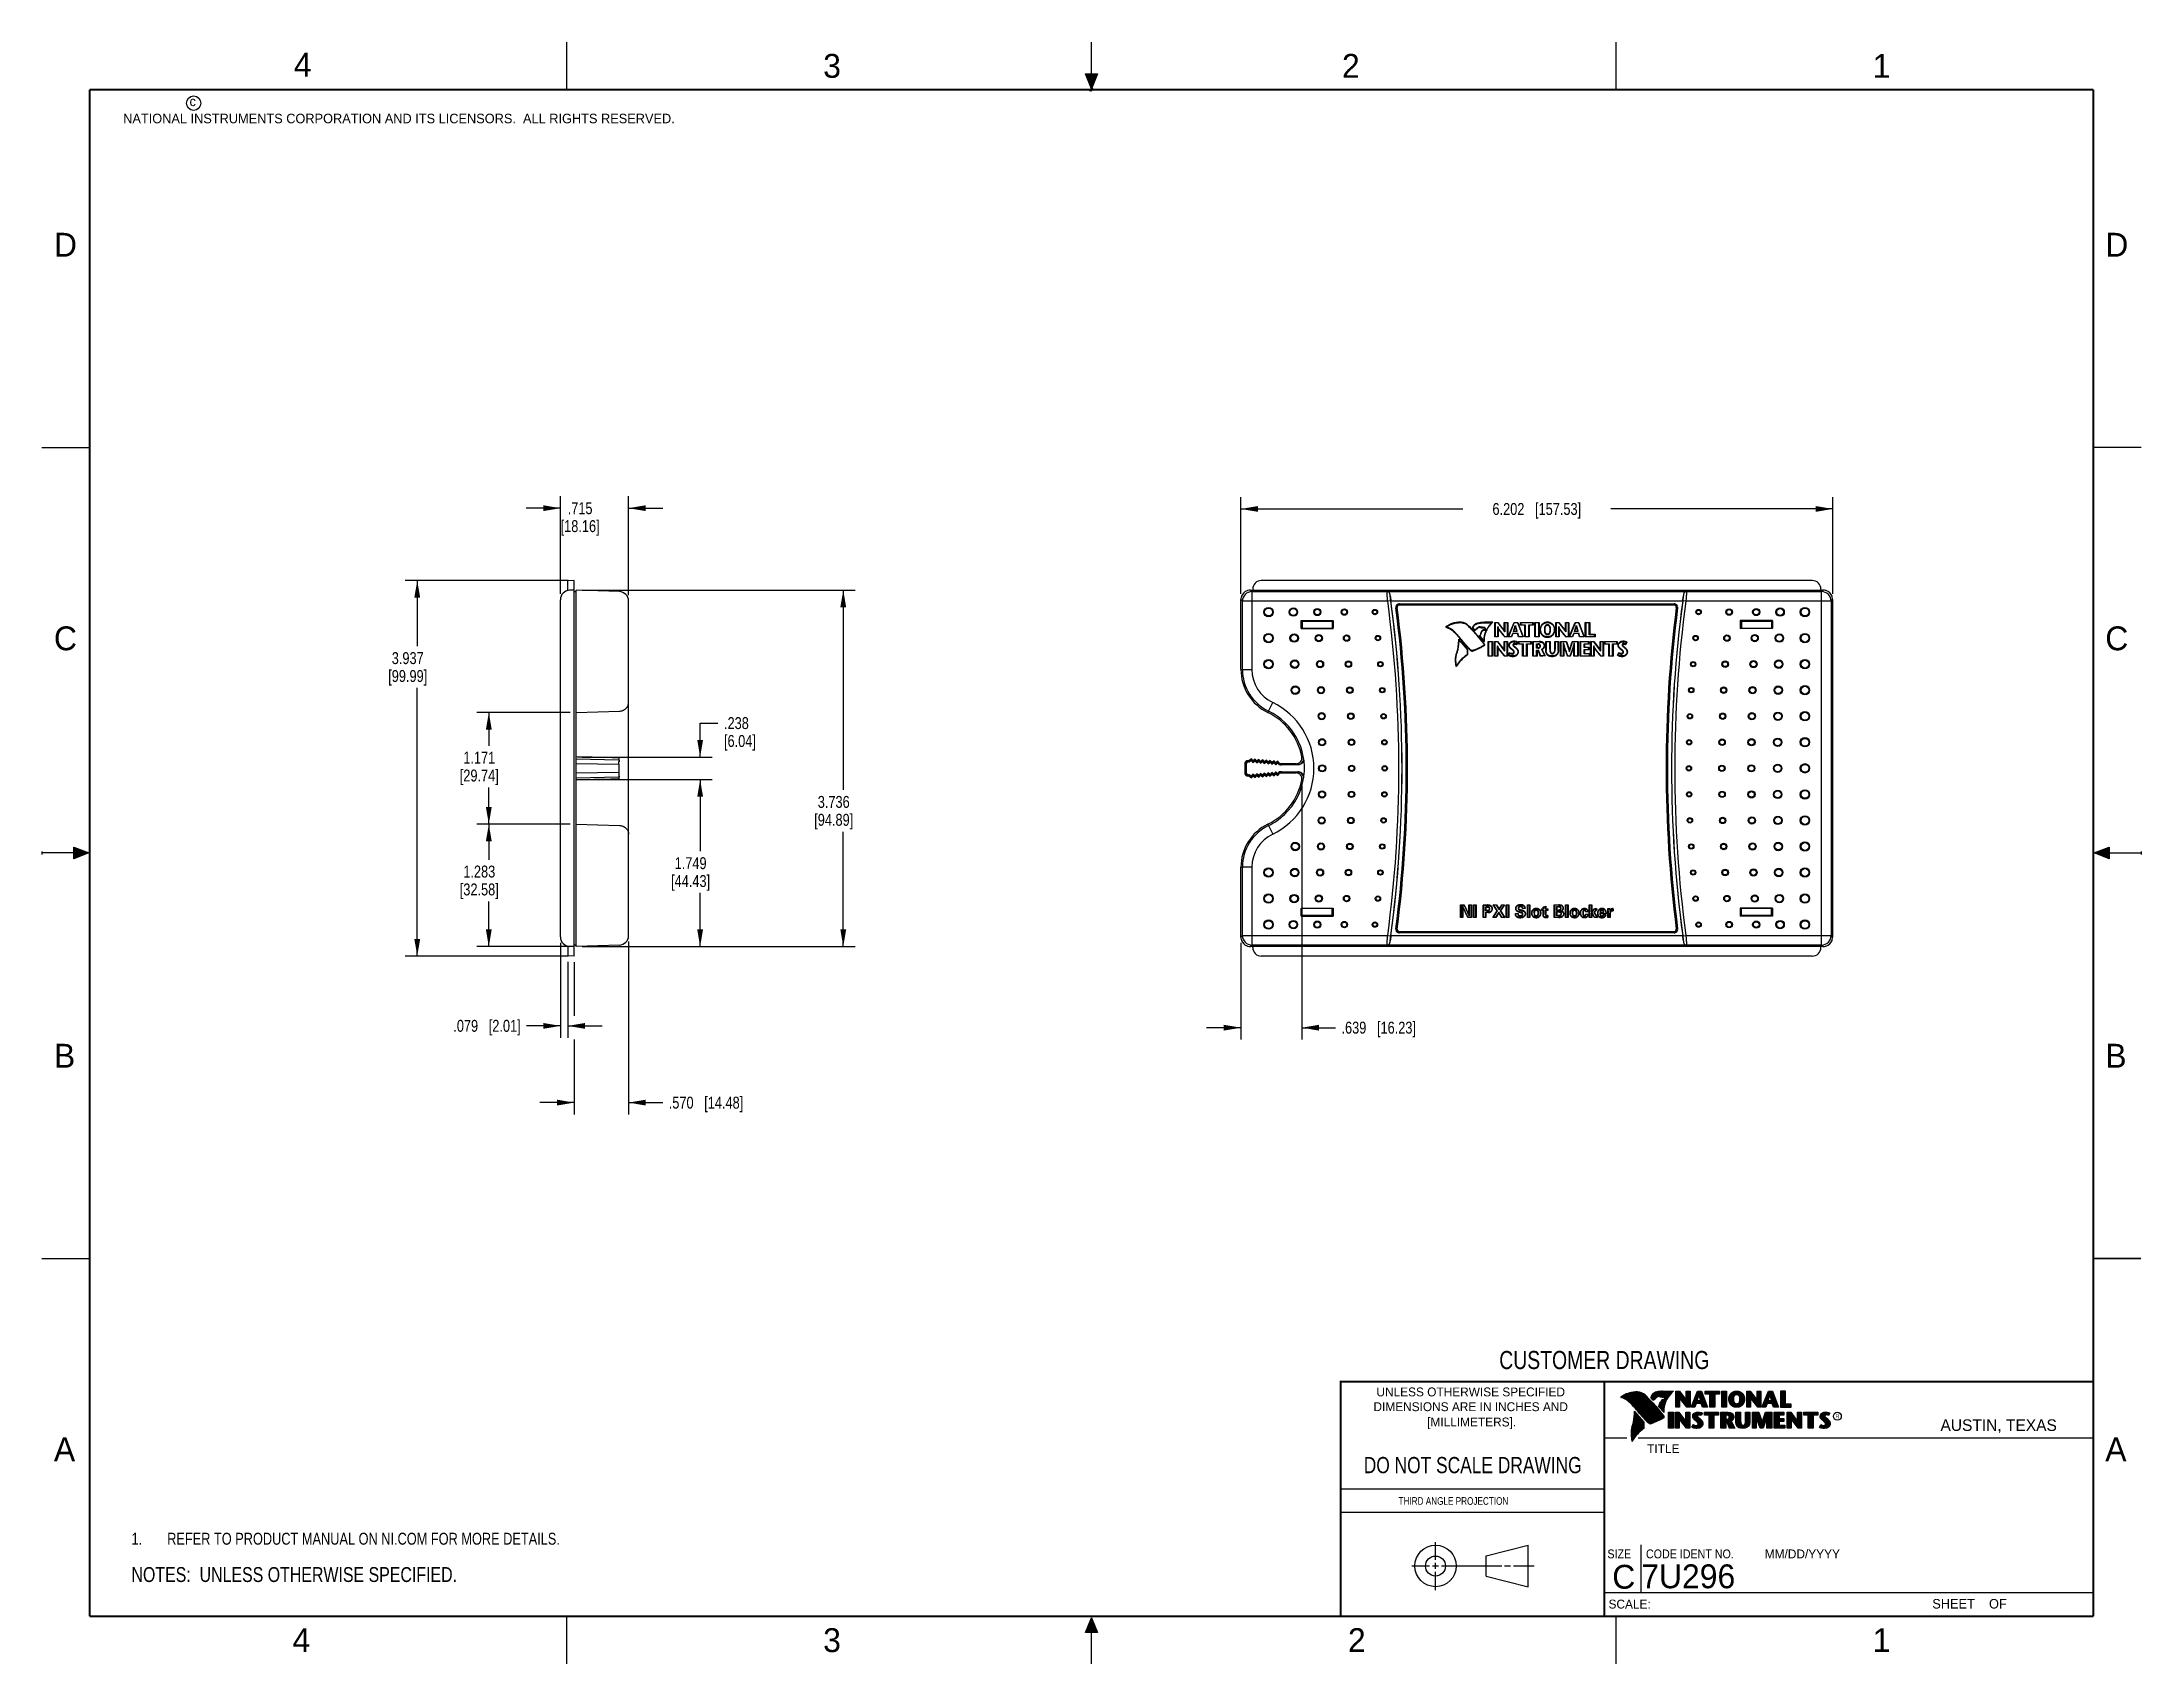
# Model space of a CAD drawing. Header units: inches. Extents: x 0 to 22, y 0 to 17.
import ezdxf

# ---------------------------------------------------------------- set-up
doc = ezdxf.new("R2010")
doc.units = ezdxf.units.IN
doc.header["$LTSCALE"] = 1.21
doc.header["$MEASUREMENT"] = 0
doc.layers.get('0').update_dxf_attribs({"linetype": 'CONTINUOUS'})
doc.layers.add('DETAIL', color=7, linetype='CONTINUOUS')
doc.layers.add('DIMENSIONS', color=7, linetype='CONTINUOUS')
doc.styles.get("Standard").update_dxf_attribs({"font": 'txt', "width": 0.8})
doc.styles.add('TEXTSTYLE_2', font='txt')
doc.styles.add('TEXTSTYLE_3', font='txt', dxfattribs={"width": 0.9})
doc.dimstyles.new('DIMSTYLE_1', dxfattribs={"dimtxt": 0.125, "dimasz": 0.18, "dimexe": 0.18, "dimexo": 0.0625, "dimgap": 0.09, "dimtad": 0, "dimtih": 1, "dimtoh": 1, "dimdec": 3, "dimzin": 4, "dimdsep": 46, "dimtxsty": 'STANDARD', "dimblk": '_FILLED', "dimblk1": '_FILLED', "dimblk2": '_FILLED', "dimcen": 0.09, "dimadec": 0, "dimazin": 0, "dimtp": 0.01, "dimtm": 0.01, "dimtfac": 1, "dimtdec": 3, "dimtofl": 0, "dimtmove": 0, "dimatfit": 3, "dimldrblk": '_FILLED', "dimfxl": 1, "dimtolj": 1, "dimtzin": 4, "dimarcsym": 0})

msp = doc.modelspace()

# ---------------------------------------------------------------- texts
at = {"color": 2, "linetype": 'CONTINUOUS', "line_spacing_factor": 0.9}
for s, insert, char_height, width, attachment_point, style in [('4', (2.64, 16.8869), 0.25, 0.25, 1, 'TEXTSTYLE_2'), ('3', (8.1875, 16.875), 0.25, 0.25, 1, 'TEXTSTYLE_2'), ('2', (13.625, 16.875), 0.25, 0.25, 1, 'TEXTSTYLE_2'), ('1', (19.1875, 16.875), 0.25, 0.25, 1, 'TEXTSTYLE_2'), ('c', (1.5463, 16.428), 0.1, 0.1, 1, 'TEXTSTYLE_2'), ('NATIONAL INSTRUMENTS CORPORATION AND ITS LICENSORS.  ALL RIGHTS RESERVED.', (0.851, 16.2482), 0.1, 7.3, 1, 'TEXTSTYLE_2'), ('D', (0.125, 15), 0.25, 0.25, 1, 'TEXTSTYLE_2'), ('D', (21.625, 15), 0.25, 0.25, 1, 'TEXTSTYLE_2'), ('C', (0.125, 10.875), 0.25, 0.25, 1, 'TEXTSTYLE_2'), ('C', (21.625, 10.875), 0.25, 0.25, 1, 'TEXTSTYLE_2'), ('B', (0.125, 6.5), 0.25, 0.25, 1, 'TEXTSTYLE_2'), ('B', (21.625, 6.5), 0.25, 0.25, 1, 'TEXTSTYLE_2'), ('UNLESS OTHERWISE SPECIFIED', (14.9742, 2.8979), 0.093, 2.418, 2, 'TEXTSTYLE_2'), ('DIMENSIONS ARE IN INCHES AND', (14.9742, 2.7431), 0.093, 2.604, 2, 'TEXTSTYLE_2'), ('[MILLIMETERS].', (14.9844, 2.5829), 0.093, 1.302, 2, 'TEXTSTYLE_2'), ('R', (18.7972, 2.6166), 0.0418, 0.041753, 1, 'TEXTSTYLE_2'), ('AUSTIN, TEXAS', (19.898, 2.5642), 0.121576, 1.580488, 1, 'TEXTSTYLE_2'), ('A', (0.125, 2.375), 0.25, 0.25, 1, 'TEXTSTYLE_2'), ('TITLE', (16.8235, 2.303), 0.093, 0.465, 1, 'TEXTSTYLE_2'), ('A', (21.625, 2.375), 0.25, 0.25, 1, 'TEXTSTYLE_2'), ('SIZE', (16.407, 1.2002), 0.093, 0.3348, 1, 'TEXTSTYLE_3'), ('CODE IDENT NO.', (16.8114, 1.2002), 0.093, 1.1718, 1, 'TEXTSTYLE_3'), ('MM/DD/YYYY', (18.0565, 1.2002), 0.093, 0.93, 1, 'TEXTSTYLE_2'), ('SCALE:', (16.4187, 0.6745), 0.093, 0.558, 1, 'TEXTSTYLE_2'), ('SHEET    OF', (19.8121, 0.6815), 0.1, 1.1, 1, 'TEXTSTYLE_2'), ('4', (2.625, 0.375), 0.25, 0.25, 1, 'TEXTSTYLE_2'), ('3', (8.1875, 0.375), 0.25, 0.25, 1, 'TEXTSTYLE_2'), ('2', (13.6875, 0.375), 0.25, 0.25, 1, 'TEXTSTYLE_2'), ('1', (19.1875, 0.375), 0.25, 0.25, 1, 'TEXTSTYLE_2')]:
    msp.add_mtext(s, dxfattribs=dict(at, insert=insert, char_height=char_height, width=width, attachment_point=attachment_point, style=style))
at = {"color": 7, "linetype": 'CONTINUOUS', "attachment_point": 2, "line_spacing_factor": 0.9}
for s, insert, char_height, width in [('CUSTOMER DRAWING', (16.3742, 3.2811), 0.19, 2.432), ('DO NOT SCALE DRAWING', (14.9953, 2.1698), 0.17, 2.72)]:
    msp.add_mtext(s, dxfattribs=dict(at, insert=insert, char_height=char_height, width=width))
at = {"color": 2, "linetype": 'CONTINUOUS', "insert": (14.2178, 1.7486), "char_height": 0.08, "width": 1.408, "attachment_point": 1, "line_spacing_factor": 0.9}
msp.add_mtext('THIRD ANGLE PROJECTION', dxfattribs=at)
at = {"color": 7, "linetype": 'CONTINUOUS', "char_height": 0.25, "line_spacing_factor": 0.9, "style": 'TEXTSTYLE_2'}
for s, insert, width, attachment_point in [('C', (16.5785, 1.0393), 0.25, 2), ('7U296', (16.7614, 1.0441), 1.25, 1)]:
    msp.add_mtext(s, dxfattribs=dict(at, insert=insert, width=width, attachment_point=attachment_point))

# ---------------------------------------------------------------- blocks, each defined once
blk = doc.blocks.new('_FILLED')
at = {"color": 0, "linetype": 'BYBLOCK'}
blk.add_solid([(0, 0), (-1, 0.17), (-1, -0.17)], dxfattribs=at)
blk = doc.blocks.new('*D0')
at = {"layer": 'DIMENSIONS', "color": 2, "linetype": 'CONTINUOUS'}
for p, q in [((5.433, 12.114), (5.073, 12.114)), ((5.433, 11.216), (5.433, 12.239)), ((6.148, 11.202), (6.148, 12.239)), ((6.148, 12.114), (6.508, 12.114))]:
    blk.add_line(p, q, dxfattribs=at)
at = {"layer": 'DIMENSIONS', "color": 2, "linetype": 'CONTINUOUS', "xscale": 0.18, "yscale": 0.18, "zscale": 0.18}
blk.add_blockref('_FILLED', (5.433, 12.114), dxfattribs=at)
at = {"layer": 'DIMENSIONS', "color": 2, "linetype": 'CONTINUOUS', "xscale": 0.18, "yscale": 0.18, "zscale": 0.18, "rotation": 180}
blk.add_blockref('_FILLED', (6.148, 12.114), dxfattribs=at)
at = {"layer": 'DIMENSIONS', "color": 2, "linetype": 'CONTINUOUS', "insert": (5.64, 12.176), "char_height": 0.125, "width": 0.7, "attachment_point": 2, "line_spacing_factor": 0.9}
blk.add_mtext('.715\\P[18.16]', dxfattribs=at)
blk = doc.blocks.new('*D1')
at = {"layer": 'DIMENSIONS', "color": 2, "linetype": 'CONTINUOUS'}
for p, q in [((6.148, 7.573), (6.148, 5.759)), ((5.578, 7.357), (5.578, 6.794)), ((5.578, 6.544), (5.578, 5.759)), ((5.578, 5.884), (5.218, 5.884)), ((6.148, 5.884), (6.506, 5.884))]:
    blk.add_line(p, q, dxfattribs=at)
at = {"layer": 'DIMENSIONS', "color": 2, "linetype": 'CONTINUOUS', "xscale": 0.18, "yscale": 0.18, "zscale": 0.18}
blk.add_blockref('_FILLED', (5.578, 5.884), dxfattribs=at)
at = {"layer": 'DIMENSIONS', "color": 2, "linetype": 'CONTINUOUS', "xscale": 0.18, "yscale": 0.18, "zscale": 0.18, "rotation": 180}
blk.add_blockref('_FILLED', (6.148, 5.884), dxfattribs=at)
at = {"layer": 'DIMENSIONS', "color": 2, "linetype": 'CONTINUOUS', "insert": (6.569, 5.946), "char_height": 0.125, "width": 1.225, "attachment_point": 1, "line_spacing_factor": 0.9}
blk.add_mtext('.570{\\Ftxt.shx;\\W1.000000;\\H0.125000; }[14.48]', dxfattribs=at)
blk = doc.blocks.new('*D2')
at = {"layer": 'DIMENSIONS', "color": 2, "linetype": 'CONTINUOUS'}
for p, q in [((5.66, 11.255), (8.523, 11.255)), ((8.398, 11.255), (8.398, 9.161)), ((8.398, 7.519), (8.398, 8.723)), ((5.66, 7.519), (8.523, 7.519))]:
    blk.add_line(p, q, dxfattribs=at)
at = {"layer": 'DIMENSIONS', "color": 2, "linetype": 'CONTINUOUS', "xscale": 0.18, "yscale": 0.18, "zscale": 0.18}
for p, rotation in [((8.398, 11.255), 90), ((8.398, 7.519), 270)]:
    blk.add_blockref('_FILLED', p, dxfattribs=dict(at, rotation=rotation))
at = {"layer": 'DIMENSIONS', "color": 2, "linetype": 'CONTINUOUS', "insert": (8.298, 9.098), "char_height": 0.125, "width": 0.7, "attachment_point": 2, "line_spacing_factor": 0.9}
blk.add_mtext('3.736\\P[94.89]', dxfattribs=at)
blk = doc.blocks.new('*D3')
at = {"layer": 'DIMENSIONS', "color": 2, "linetype": 'CONTINUOUS'}
for p, q in [((5.535, 8.802), (4.558, 8.802)), ((4.683, 8.802), (4.683, 8.43)), ((4.683, 7.519), (4.683, 7.993)), ((5.535, 7.519), (4.558, 7.519))]:
    blk.add_line(p, q, dxfattribs=at)
at = {"layer": 'DIMENSIONS', "color": 2, "linetype": 'CONTINUOUS', "xscale": 0.18, "yscale": 0.18, "zscale": 0.18}
for p, rotation in [((4.683, 8.802), 90), ((4.683, 7.519), 270)]:
    blk.add_blockref('_FILLED', p, dxfattribs=dict(at, rotation=rotation))
at = {"layer": 'DIMENSIONS', "color": 2, "linetype": 'CONTINUOUS', "insert": (4.583, 8.368), "char_height": 0.125, "width": 0.7, "attachment_point": 2, "line_spacing_factor": 0.9}
blk.add_mtext('1.283\\P[32.58]', dxfattribs=at)
blk = doc.blocks.new('*D4')
at = {"layer": 'DIMENSIONS', "color": 2, "linetype": 'CONTINUOUS'}
for p, q in [((5.66, 9.269), (7.023, 9.269)), ((6.898, 9.269), (6.898, 8.519)), ((6.898, 7.519), (6.898, 8.081)), ((5.66, 7.519), (7.023, 7.519))]:
    blk.add_line(p, q, dxfattribs=at)
at = {"layer": 'DIMENSIONS', "color": 2, "linetype": 'CONTINUOUS', "xscale": 0.18, "yscale": 0.18, "zscale": 0.18}
for p, rotation in [((6.898, 9.269), 90), ((6.898, 7.519), 270)]:
    blk.add_blockref('_FILLED', p, dxfattribs=dict(at, rotation=rotation))
at = {"layer": 'DIMENSIONS', "color": 2, "linetype": 'CONTINUOUS', "insert": (6.798, 8.456), "char_height": 0.125, "width": 0.7, "attachment_point": 2, "line_spacing_factor": 0.9}
blk.add_mtext('1.749\\P[44.43]', dxfattribs=at)
blk = doc.blocks.new('*D5')
at = {"layer": 'DIMENSIONS', "color": 2, "linetype": 'CONTINUOUS'}
for p, q in [((5.535, 9.973), (4.558, 9.973)), ((4.683, 9.973), (4.683, 9.624)), ((4.683, 8.802), (4.683, 9.187)), ((5.535, 8.802), (4.558, 8.802))]:
    blk.add_line(p, q, dxfattribs=at)
at = {"layer": 'DIMENSIONS', "color": 2, "linetype": 'CONTINUOUS', "xscale": 0.18, "yscale": 0.18, "zscale": 0.18}
for p, rotation in [((4.683, 9.973), 90), ((4.683, 8.802), 270)]:
    blk.add_blockref('_FILLED', p, dxfattribs=dict(at, rotation=rotation))
at = {"layer": 'DIMENSIONS', "color": 2, "linetype": 'CONTINUOUS', "insert": (4.583, 9.562), "char_height": 0.125, "width": 0.7, "attachment_point": 2, "line_spacing_factor": 0.9}
blk.add_mtext('1.171\\P[29.74]', dxfattribs=at)
blk = doc.blocks.new('*D6')
at = {"layer": 'DIMENSIONS', "color": 2, "linetype": 'CONTINUOUS'}
for p, q in [((6.898, 9.506), (6.898, 9.862)), ((6.898, 9.862), (7.085, 9.862)), ((5.66, 9.506), (7.023, 9.506)), ((5.66, 9.269), (7.023, 9.269)), ((6.898, 9.269), (6.898, 8.909))]:
    blk.add_line(p, q, dxfattribs=at)
at = {"layer": 'DIMENSIONS', "color": 2, "linetype": 'CONTINUOUS', "xscale": 0.18, "yscale": 0.18, "zscale": 0.18}
for p, rotation in [((6.898, 9.506), 270), ((6.898, 9.269), 90)]:
    blk.add_blockref('_FILLED', p, dxfattribs=dict(at, rotation=rotation))
at = {"layer": 'DIMENSIONS', "color": 2, "linetype": 'CONTINUOUS', "insert": (7.148, 9.924), "char_height": 0.125, "width": 0.6, "attachment_point": 1, "line_spacing_factor": 0.9}
blk.add_mtext('.238\\P[6.04]', dxfattribs=at)
blk = doc.blocks.new('*D7')
at = {"layer": 'DIMENSIONS', "color": 2, "linetype": 'CONTINUOUS'}
for p, q in [((13.205, 9.206), (13.205, 6.544)), ((12.566, 7.557), (12.566, 6.544)), ((12.566, 6.669), (12.206, 6.669)), ((13.205, 6.669), (13.557, 6.669))]:
    blk.add_line(p, q, dxfattribs=at)
at = {"layer": 'DIMENSIONS', "color": 2, "linetype": 'CONTINUOUS', "xscale": 0.18, "yscale": 0.18, "zscale": 0.18}
blk.add_blockref('_FILLED', (12.566, 6.669), dxfattribs=at)
at = {"layer": 'DIMENSIONS', "color": 2, "linetype": 'CONTINUOUS', "xscale": 0.18, "yscale": 0.18, "zscale": 0.18, "rotation": 180}
blk.add_blockref('_FILLED', (13.205, 6.669), dxfattribs=at)
at = {"layer": 'DIMENSIONS', "color": 2, "linetype": 'CONTINUOUS', "insert": (13.62, 6.732), "char_height": 0.125, "width": 1.225, "attachment_point": 1, "line_spacing_factor": 0.9}
blk.add_mtext('.639{\\Ftxt.shx;\\W1.000000;\\H0.125000; }[16.23]', dxfattribs=at)
blk = doc.blocks.new('*D8')
at = {"layer": 'DIMENSIONS', "color": 2, "linetype": 'CONTINUOUS'}
for p, q in [((5.433, 7.559), (5.433, 6.563)), ((5.512, 7.359), (5.512, 6.563)), ((5.433, 6.688), (5.079, 6.688)), ((5.512, 6.688), (5.872, 6.688))]:
    blk.add_line(p, q, dxfattribs=at)
at = {"layer": 'DIMENSIONS', "color": 2, "linetype": 'CONTINUOUS', "xscale": 0.18, "yscale": 0.18, "zscale": 0.18}
blk.add_blockref('_FILLED', (5.433, 6.688), dxfattribs=at)
at = {"layer": 'DIMENSIONS', "color": 2, "linetype": 'CONTINUOUS', "xscale": 0.18, "yscale": 0.18, "zscale": 0.18, "rotation": 180}
blk.add_blockref('_FILLED', (5.512, 6.688), dxfattribs=at)
at = {"layer": 'DIMENSIONS', "color": 2, "linetype": 'CONTINUOUS', "insert": (5.017, 6.751), "char_height": 0.125, "width": 1.125, "attachment_point": 3, "line_spacing_factor": 0.9}
blk.add_mtext('.079{\\Ftxt.shx;\\W1.000000;\\H0.125000; }[2.01]', dxfattribs=at)
blk = doc.blocks.new('*D9')
at = {"layer": 'DIMENSIONS', "color": 2, "linetype": 'CONTINUOUS'}
for p, q in [((12.566, 11.218), (12.566, 12.231)), ((12.566, 12.106), (14.892, 12.106)), ((18.768, 12.106), (16.442, 12.106)), ((18.768, 11.218), (18.768, 12.231))]:
    blk.add_line(p, q, dxfattribs=at)
at = {"layer": 'DIMENSIONS', "color": 2, "linetype": 'CONTINUOUS', "xscale": 0.18, "yscale": 0.18, "zscale": 0.18, "rotation": 180}
blk.add_blockref('_FILLED', (12.566, 12.106), dxfattribs=at)
at = {"layer": 'DIMENSIONS', "color": 2, "linetype": 'CONTINUOUS', "xscale": 0.18, "yscale": 0.18, "zscale": 0.18}
blk.add_blockref('_FILLED', (18.768, 12.106), dxfattribs=at)
at = {"layer": 'DIMENSIONS', "color": 2, "linetype": 'CONTINUOUS', "insert": (15.667, 12.168), "char_height": 0.125, "width": 1.425, "attachment_point": 2, "line_spacing_factor": 0.9}
blk.add_mtext('6.202{\\Ftxt.shx;\\W1.000000;\\H0.125000; }[157.53]', dxfattribs=at)
blk = doc.blocks.new('*D10')
at = {"layer": 'DIMENSIONS', "color": 2, "linetype": 'CONTINUOUS'}
for p, q in [((5.515, 11.356), (3.808, 11.356)), ((3.933, 11.356), (3.933, 10.667)), ((3.933, 7.419), (3.933, 10.23)), ((5.515, 7.419), (3.808, 7.419))]:
    blk.add_line(p, q, dxfattribs=at)
at = {"layer": 'DIMENSIONS', "color": 2, "linetype": 'CONTINUOUS', "xscale": 0.18, "yscale": 0.18, "zscale": 0.18}
for p, rotation in [((3.933, 11.356), 90), ((3.933, 7.419), 270)]:
    blk.add_blockref('_FILLED', p, dxfattribs=dict(at, rotation=rotation))
at = {"layer": 'DIMENSIONS', "color": 2, "linetype": 'CONTINUOUS', "insert": (3.833, 10.605), "char_height": 0.125, "width": 0.7, "attachment_point": 2, "line_spacing_factor": 0.9}
blk.add_mtext('3.937\\P[99.99]', dxfattribs=at)
blk = doc.blocks.new('NOTES_HEADER_BL0', base_point=(3.1215, 0.9375))
at = {"layer": 'DETAIL', "color": 2, "linetype": 'CONTINUOUS', "width": 0.8}
blk.add_text('NOTES:  UNLESS OTHERWISE SPECIFIED.', height=0.156, dxfattribs=at).set_placement((0.9375, 0.8595))
blk = doc.blocks.new('CUSTOM_NOTE_BL1', base_point=(3.675, 1.312))
at = {"layer": 'DETAIL', "color": 2, "linetype": 'CONTINUOUS', "width": 0.8}
for s, p in [('1.', (0.938, 1.25)), ('REFER TO PRODUCT MANUAL ON NI.COM FOR MORE DETAILS.', (1.312, 1.25))]:
    blk.add_text(s, height=0.125, dxfattribs=at).set_placement(p)

# ---------------------------------------------------------------- dimensions: what is measured, and where the dimension line sits
at = {"layer": 'DIMENSIONS', "color": 2, "linetype": 'CONTINUOUS'}
for base, p1, p2, angle, picture, middle in [((5.4329, 12.1136), (6.1479, 11.2021), (5.4329, 11.2163), 180, '*D0', (5.6654, 12.0198)), ((3.9329, 11.3557), (5.5154, 7.4191), (5.5154, 11.3557), 90, '*D10', (3.7829, 10.4483)), ((8.3979, 7.5194), (5.6604, 11.2554), (5.6604, 7.5194), 270, '*D2', (8.2479, 8.9419)), ((4.6829, 9.9728), (5.5354, 8.8021), (5.5354, 9.9728), 90, '*D5', (4.5329, 9.4053)), ((6.8979, 9.5062), (5.6604, 9.2686), (5.6604, 9.5062), 90, '*D6', (7.4478, 9.7678)), ((6.8979, 9.2686), (5.6604, 7.5194), (5.6604, 9.2686), 90, '*D4', (6.7479, 8.3002)), ((4.6829, 8.8021), (5.5354, 7.5194), (5.5354, 8.8021), 90, '*D3', (4.5329, 8.2115)), ((5.4329, 6.6882), (5.5119, 7.3589), (5.4329, 7.5585), 180, '*D8', (4.2042, 6.6882)), ((5.5779, 5.8836), (6.1479, 7.5727), (5.5779, 7.3566), 180, '*D1', (7.1811, 5.8836))]:
    dim = msp.add_linear_dim(base=base, p1=p1, p2=p2, angle=angle, dimstyle='DIMSTYLE_1', dxfattribs=at)
    dim.commit()
    dim.dimension.update_dxf_attribs({"geometry": picture, "text_midpoint": middle, "dimtype": 160})
for base, p1, p2, picture, middle in [((18.7677, 12.1057), (12.5657, 11.218), (18.7677, 11.218), '*D9', (15.5167, 12.1057)), ((13.2048, 6.6691), (12.5657, 7.5568), (13.2048, 9.2061), '*D7', (14.232, 6.6691))]:
    dim = msp.add_linear_dim(base=base, p1=p1, p2=p2, dimstyle='DIMSTYLE_1', dxfattribs=at)
    dim.commit()
    dim.dimension.update_dxf_attribs({"geometry": picture, "text_midpoint": middle, "dimtype": 160})

# ---------------------------------------------------------------- hatches: boundary and pattern name
at = {"linetype": 'CONTINUOUS'}
for points in [[(11, 16.51), (10.9375, 16.6663), (11.0625, 16.6663)], [(0.3337, 8.5625), (0.49, 8.5), (0.3337, 8.4375)], [(21.6663, 8.5625), (21.6663, 8.4375), (21.51, 8.5)], [(10.9375, 0.3287), (11, 0.485), (11.0625, 0.3287)]]:
    msp.add_hatch(color=2, dxfattribs=at).paths.add_polyline_path(points)

# ---------------------------------------------------------------- linework, layer by layer
at = {"color": 2, "linetype": 'CONTINUOUS'}
for p, q in [((5.5, 16.5), (5.5, 17)), ((11, 16.485), (11, 17)), ((16.5, 16.5), (16.5, 17)), ((11, 16.51), (10.9375, 16.6663)), ((10.9375, 16.6663), (11.0625, 16.6663)), ((11.015, 16.515), (10.985, 16.485)), ((10.985, 16.485), (11, 16.515)), ((11.0625, 16.6663), (11, 16.51)), ((11, 16.485), (11.015, 16.515)), ((0, 12.75), (0.5, 12.75)), ((22, 12.75), (21.5, 12.75)), ((0, 8.515), (0, 8.485)), ((0.49, 8.5), (0, 8.5)), ((0.3337, 8.4375), (0.3337, 8.5625)), ((0.3337, 8.5625), (0.49, 8.5)), ((0.49, 8.5), (0.3337, 8.4375)), ((21.51, 8.5), (21.6663, 8.5625)), ((21.51, 8.5), (22, 8.5)), ((21.6663, 8.4375), (21.51, 8.5)), ((21.6663, 8.5625), (21.6663, 8.4375)), ((22, 8.515), (22, 8.485)), ((0, 4.25), (0.5, 4.25)), ((16.375, 2.96), (21.5, 2.96)), ((16.5578, 2.796), (16.5578, 2.7989)), ((16.5646, 2.7936), (16.5646, 2.8033)), ((16.5714, 2.7909), (16.5714, 2.8075)), ((16.5782, 2.788), (16.5782, 2.8116)), ((16.5851, 2.7849), (16.5851, 2.8154)), ((16.5919, 2.7815), (16.5919, 2.819)), ((16.5987, 2.7778), (16.5987, 2.8221)), ((16.6055, 2.7738), (16.6055, 2.8249)), ((16.6124, 2.7696), (16.6124, 2.8276)), ((16.6192, 2.765), (16.6192, 2.8301)), ((16.626, 2.7601), (16.626, 2.8325)), ((16.6329, 2.7549), (16.6329, 2.8347)), ((16.6397, 2.7492), (16.6397, 2.8367)), ((16.6465, 2.7431), (16.6465, 2.8386)), ((16.6533, 2.7366), (16.6533, 2.8403)), ((16.6602, 2.7295), (16.6602, 2.8419)), ((16.667, 2.7221), (16.667, 2.8435)), ((16.6738, 2.7146), (16.6738, 2.8449)), ((16.6806, 2.707), (16.6806, 2.8459)), ((16.6875, 2.6995), (16.6875, 2.8467)), ((16.7939, 2.533), (16.6919, 2.6489)), ((16.6943, 2.6918), (16.6943, 2.8472)), ((16.7011, 2.6841), (16.7011, 2.8474)), ((16.708, 2.6764), (16.708, 2.8474)), ((16.7148, 2.6685), (16.7148, 2.847)), ((16.7216, 2.6607), (16.7216, 2.8465)), ((16.7284, 2.6527), (16.7284, 2.8456)), ((16.7353, 2.6447), (16.7353, 2.8445)), ((16.7421, 2.6366), (16.7421, 2.8431)), ((16.7489, 2.6285), (16.7489, 2.8417)), ((16.7557, 2.6204), (16.7557, 2.84)), ((16.7626, 2.6125), (16.7626, 2.8378)), ((16.7694, 2.6046), (16.7694, 2.8352)), ((16.7762, 2.5968), (16.7762, 2.8321)), ((16.7831, 2.5891), (16.7831, 2.8284)), ((16.7899, 2.5815), (16.7899, 2.8242)), ((16.7967, 2.5739), (16.7967, 2.8193)), ((16.8035, 2.5665), (16.8035, 2.8136)), ((16.8104, 2.5591), (16.8104, 2.807)), ((16.8172, 2.5519), (16.8172, 2.7996)), ((16.824, 2.5447), (16.824, 2.7924)), ((16.8308, 2.5375), (16.8308, 2.7853)), ((16.8377, 2.5314), (16.8377, 2.7781)), ((16.8445, 2.5262), (16.8445, 2.7709)), ((16.8513, 2.523), (16.8513, 2.7637)), ((16.8581, 2.5224), (16.8581, 2.7565)), ((16.8864, 2.7664), (16.8632, 2.7937)), ((16.865, 2.5241), (16.865, 2.7493)), ((16.8877, 2.7723), (16.8682, 2.7952)), ((16.8718, 2.791), (16.8718, 2.8085)), ((16.8718, 2.527), (16.8718, 2.7421)), ((16.8786, 2.783), (16.8786, 2.8206)), ((16.8786, 2.5298), (16.8786, 2.7348)), ((16.8855, 2.7749), (16.8855, 2.8281)), ((16.8855, 2.5327), (16.8855, 2.727)), ((16.8923, 2.7747), (16.8923, 2.8335)), ((16.8923, 2.5356), (16.8923, 2.7187)), ((16.8991, 2.7788), (16.8991, 2.8375)), ((16.8991, 2.5385), (16.8991, 2.7104)), ((16.9059, 2.7837), (16.9059, 2.8408)), ((16.9059, 2.5415), (16.9059, 2.7022)), ((16.9128, 2.7896), (16.9128, 2.8436)), ((16.9128, 2.5446), (16.9128, 2.6939)), ((16.9196, 2.7966), (16.9196, 2.8459)), ((16.9196, 2.5477), (16.9196, 2.6856)), ((16.9264, 2.8018), (16.9264, 2.8477)), ((16.9264, 2.5508), (16.9264, 2.6774)), ((16.9332, 2.8053), (16.9332, 2.849)), ((16.9332, 2.554), (16.9332, 2.6691)), ((16.9401, 2.8077), (16.9401, 2.8499)), ((16.9401, 2.5573), (16.9401, 2.6608)), ((16.9616, 2.6797), (16.9434, 2.7005)), ((16.9469, 2.8082), (16.9469, 2.8509)), ((16.9469, 2.5606), (16.9469, 2.6526)), ((16.9653, 2.6828), (16.9492, 2.7013)), ((16.9537, 2.8069), (16.9537, 2.8518)), ((16.9537, 2.696), (16.9537, 2.7109)), ((16.9537, 2.5639), (16.9537, 2.6443)), ((16.9606, 2.8048), (16.9606, 2.8525)), ((16.9606, 2.6882), (16.9606, 2.7266)), ((16.9674, 2.8034), (16.9674, 2.8531)), ((16.9674, 2.6802), (16.9674, 2.7444)), ((16.9742, 2.8027), (16.9742, 2.8536)), ((16.9742, 2.672), (16.9742, 2.7568)), ((16.981, 2.8023), (16.981, 2.854)), ((16.981, 2.664), (16.981, 2.7634)), ((16.9838, 2.8589), (17.0997, 2.8607)), ((16.9839, 2.8541), (17.087, 2.8557)), ((16.9879, 2.802), (16.9879, 2.8542)), ((16.9879, 2.6563), (16.9879, 2.7665)), ((16.999, 2.637), (16.9946, 2.6418)), ((16.9947, 2.8019), (16.9947, 2.8543)), ((16.9947, 2.6748), (16.9947, 2.7683)), ((17.0015, 2.8005), (17.0015, 2.8544)), ((17.0015, 2.7195), (17.0015, 2.7694)), ((17.0083, 2.7963), (17.0083, 2.8545)), ((17.0083, 2.7388), (17.0083, 2.7698)), ((17.0152, 2.755), (17.0152, 2.8546)), ((17.022, 2.7691), (17.022, 2.8547)), ((17.0288, 2.7817), (17.0288, 2.8548)), ((17.0357, 2.7931), (17.0357, 2.8549)), ((17.0425, 2.8035), (17.0425, 2.855)), ((17.0493, 2.8131), (17.0493, 2.8551)), ((17.0561, 2.822), (17.0561, 2.8552)), ((17.063, 2.8303), (17.063, 2.8553)), ((17.0698, 2.8381), (17.0698, 2.8554)), ((17.0766, 2.8454), (17.0766, 2.8555)), ((17.1243, 2.8592), (17.1609, 2.8592)), ((17.1243, 2.6915), (17.1243, 2.8592)), ((17.1637, 2.6915), (17.1243, 2.6915)), ((17.1291, 2.8543), (17.1585, 2.8543)), ((17.1291, 2.6963), (17.1291, 2.8543)), ((17.1589, 2.6963), (17.1291, 2.6963)), ((17.1381, 2.6963), (17.1381, 2.8543)), ((17.1447, 2.6963), (17.1447, 2.8543)), ((17.1514, 2.6963), (17.1514, 2.8543)), ((17.1589, 2.8042), (17.1581, 2.8543)), ((17.1585, 2.8543), (17.2383, 2.7492)), ((17.2418, 2.6963), (17.1589, 2.8042)), ((17.1589, 2.8042), (17.1589, 2.6963)), ((17.1609, 2.8592), (17.2334, 2.7636)), ((17.2395, 2.6915), (17.1637, 2.7899)), ((17.1637, 2.7899), (17.1637, 2.6915)), ((17.1648, 2.7965), (17.1648, 2.8461)), ((17.1714, 2.7879), (17.1714, 2.8373)), ((17.1781, 2.7792), (17.1781, 2.8285)), ((17.1848, 2.7705), (17.1848, 2.8197)), ((17.1915, 2.7618), (17.1915, 2.8109)), ((17.1981, 2.7531), (17.1981, 2.8021)), ((17.2048, 2.7445), (17.2048, 2.7933)), ((17.2115, 2.7358), (17.2115, 2.7845)), ((17.2182, 2.7271), (17.2182, 2.7757)), ((17.2248, 2.7184), (17.2248, 2.7669)), ((17.2315, 2.7098), (17.2315, 2.7581)), ((17.2334, 2.8592), (17.2732, 2.8592)), ((17.2334, 2.7636), (17.2334, 2.8592)), ((17.2382, 2.7011), (17.2383, 2.7492)), ((17.2383, 2.8543), (17.2684, 2.8543)), ((17.2383, 2.7492), (17.2383, 2.8543)), ((17.2732, 2.6915), (17.2395, 2.6915)), ((17.2684, 2.6963), (17.2418, 2.6963)), ((17.2449, 2.6963), (17.2449, 2.8543)), ((17.2515, 2.6963), (17.2515, 2.8543)), ((17.2582, 2.6963), (17.2582, 2.8543)), ((17.2649, 2.6963), (17.2649, 2.8543)), ((17.2684, 2.8543), (17.2684, 2.6963)), ((17.2732, 2.8592), (17.2732, 2.6915)), ((17.2831, 2.6915), (17.3516, 2.8591)), ((17.3228, 2.6915), (17.2831, 2.6915)), ((17.2903, 2.6964), (17.3548, 2.8542)), ((17.3195, 2.6964), (17.2903, 2.6964)), ((17.2983, 2.6964), (17.2983, 2.7158)), ((17.3049, 2.6964), (17.3049, 2.7322)), ((17.3116, 2.6964), (17.3116, 2.7485)), ((17.3183, 2.6964), (17.3183, 2.7648)), ((17.3356, 2.7364), (17.3195, 2.6964)), ((17.3388, 2.7316), (17.3228, 2.6915)), ((17.325, 2.7101), (17.325, 2.7812)), ((17.3316, 2.7267), (17.3316, 2.7975)), ((17.394, 2.7364), (17.3356, 2.7364)), ((17.3383, 2.7364), (17.3383, 2.8138)), ((17.3905, 2.7316), (17.3388, 2.7316)), ((17.3409, 2.7533), (17.3624, 2.8228)), ((17.389, 2.7533), (17.3409, 2.7533)), ((17.345, 2.7666), (17.345, 2.8302)), ((17.345, 2.7364), (17.345, 2.7533)), ((17.3475, 2.7581), (17.3659, 2.8179)), ((17.3827, 2.7581), (17.3475, 2.7581)), ((17.3516, 2.8591), (17.3938, 2.8591)), ((17.3517, 2.7882), (17.3517, 2.8465)), ((17.3517, 2.7364), (17.3517, 2.7533)), ((17.3548, 2.8542), (17.3905, 2.8542)), ((17.3583, 2.8098), (17.3583, 2.8542)), ((17.3583, 2.7364), (17.3583, 2.7533)), ((17.3624, 2.8228), (17.3701, 2.8228)), ((17.365, 2.8228), (17.365, 2.8542)), ((17.365, 2.7364), (17.365, 2.7533)), ((17.3659, 2.8179), (17.3664, 2.8179)), ((17.3664, 2.8179), (17.3827, 2.7581)), ((17.3701, 2.8228), (17.389, 2.7533)), ((17.3717, 2.817), (17.3717, 2.8542)), ((17.3717, 2.7364), (17.3717, 2.7533)), ((17.3784, 2.7925), (17.3784, 2.8542)), ((17.3784, 2.7364), (17.3784, 2.7533)), ((17.385, 2.7679), (17.385, 2.8542)), ((17.385, 2.7364), (17.385, 2.7533)), ((17.3905, 2.8542), (17.4504, 2.6964)), ((17.4039, 2.6915), (17.3905, 2.7316)), ((17.3917, 2.7364), (17.3917, 2.851)), ((17.3938, 2.8591), (17.4574, 2.6915)), ((17.4074, 2.6964), (17.394, 2.7364)), ((17.3984, 2.7232), (17.3984, 2.8334)), ((17.4574, 2.6915), (17.4039, 2.6915)), ((17.4051, 2.7034), (17.4051, 2.8158)), ((17.4504, 2.6964), (17.4074, 2.6964)), ((17.4118, 2.6964), (17.4118, 2.7982)), ((17.4184, 2.6964), (17.4184, 2.7806)), ((17.4251, 2.6964), (17.4251, 2.763)), ((17.4318, 2.6964), (17.4318, 2.7455)), ((17.4327, 2.8591), (17.5802, 2.8591)), ((17.4327, 2.8278), (17.4327, 2.8591)), ((17.481, 2.8278), (17.4327, 2.8278)), ((17.4375, 2.8542), (17.5753, 2.8542)), ((17.4375, 2.8327), (17.4375, 2.8542)), ((17.4859, 2.8327), (17.4375, 2.8327)), ((17.4385, 2.6964), (17.4385, 2.7279)), ((17.4451, 2.8327), (17.4451, 2.8542)), ((17.4451, 2.6964), (17.4451, 2.7103)), ((17.4518, 2.8327), (17.4518, 2.8542)), ((17.4585, 2.8327), (17.4585, 2.8542)), ((17.4652, 2.8327), (17.4652, 2.8542)), ((17.4718, 2.8327), (17.4718, 2.8542)), ((17.4785, 2.8327), (17.4785, 2.8542)), ((17.481, 2.6915), (17.481, 2.8278)), ((17.5318, 2.6915), (17.481, 2.6915)), ((17.4859, 2.8327), (17.4852, 2.8542)), ((17.4859, 2.6964), (17.4859, 2.8327)), ((17.5269, 2.6964), (17.4859, 2.6964)), ((17.4919, 2.6964), (17.4919, 2.8542)), ((17.4985, 2.6964), (17.4985, 2.8542)), ((17.5052, 2.6964), (17.5052, 2.8542)), ((17.5119, 2.6964), (17.5119, 2.8542)), ((17.5186, 2.6964), (17.5186, 2.8542)), ((17.5269, 2.8327), (17.5252, 2.8542)), ((17.5753, 2.8327), (17.5269, 2.8327)), ((17.5269, 2.8327), (17.5269, 2.6964)), ((17.5802, 2.8278), (17.5318, 2.8278)), ((17.5318, 2.8278), (17.5318, 2.6915)), ((17.5319, 2.8327), (17.5319, 2.8542)), ((17.5386, 2.8327), (17.5386, 2.8542)), ((17.5453, 2.8327), (17.5453, 2.8542)), ((17.5519, 2.8327), (17.5519, 2.8542)), ((17.5586, 2.8327), (17.5586, 2.8542)), ((17.5653, 2.8327), (17.5653, 2.8542)), ((17.572, 2.8327), (17.572, 2.8542)), ((17.5753, 2.8542), (17.5753, 2.8327)), ((17.5802, 2.8591), (17.5802, 2.8278)), ((17.6059, 2.8591), (17.6565, 2.8591)), ((17.6059, 2.6915), (17.6059, 2.8591)), ((17.6565, 2.6915), (17.6059, 2.6915)), ((17.6108, 2.8542), (17.6516, 2.8542)), ((17.6108, 2.6964), (17.6108, 2.8542)), ((17.6516, 2.6964), (17.6108, 2.6964)), ((17.6187, 2.6964), (17.6187, 2.8542)), ((17.6254, 2.6964), (17.6254, 2.8542)), ((17.632, 2.6964), (17.632, 2.8542)), ((17.6387, 2.6964), (17.6387, 2.8542)), ((17.6454, 2.6964), (17.6454, 2.8542)), ((17.6516, 2.8542), (17.6516, 2.6964)), ((17.6565, 2.8591), (17.6565, 2.6915)), ((17.6849, 2.7803), (17.6851, 2.7836)), ((17.6849, 2.7769), (17.6849, 2.7803)), ((17.6849, 2.7735), (17.6849, 2.7769)), ((17.6851, 2.7701), (17.6849, 2.7735)), ((17.6851, 2.7836), (17.6853, 2.7869)), ((17.6854, 2.7668), (17.6851, 2.7701)), ((17.6853, 2.7869), (17.6857, 2.7901)), ((17.6859, 2.7634), (17.6854, 2.7668)), ((17.6857, 2.7901), (17.6862, 2.7933)), ((17.6864, 2.76), (17.6859, 2.7634)), ((17.6862, 2.7933), (17.6868, 2.7964)), ((17.687, 2.7567), (17.6864, 2.76)), ((17.6868, 2.7964), (17.6876, 2.7995)), ((17.6878, 2.7535), (17.687, 2.7567)), ((17.6876, 2.7995), (17.6884, 2.8024)), ((17.6886, 2.7503), (17.6878, 2.7535)), ((17.6884, 2.8024), (17.6893, 2.8053)), ((17.6895, 2.7471), (17.6886, 2.7503)), ((17.6893, 2.8053), (17.6904, 2.8081)), ((17.6905, 2.7441), (17.6895, 2.7471)), ((17.6904, 2.8081), (17.6915, 2.8108)), ((17.6905, 2.7441), (17.6904, 2.8081)), ((17.6917, 2.7411), (17.6905, 2.7441)), ((17.6915, 2.8108), (17.6928, 2.8135)), ((17.6929, 2.7383), (17.6917, 2.7411)), ((17.6928, 2.8135), (17.6942, 2.8161)), ((17.6942, 2.7355), (17.6929, 2.7383)), ((17.6942, 2.8161), (17.6957, 2.8186)), ((17.6956, 2.7327), (17.6942, 2.7355)), ((17.6971, 2.7301), (17.6956, 2.7327)), ((17.6957, 2.8186), (17.6973, 2.8211)), ((17.6971, 2.7301), (17.6973, 2.8211)), ((17.6987, 2.7275), (17.6971, 2.7301)), ((17.6973, 2.8211), (17.699, 2.8236)), ((17.7003, 2.725), (17.6987, 2.7275)), ((17.699, 2.8236), (17.7008, 2.826)), ((17.7021, 2.7226), (17.7003, 2.725)), ((17.7008, 2.826), (17.7028, 2.8284)), ((17.704, 2.7203), (17.7021, 2.7226)), ((17.7028, 2.8284), (17.7048, 2.8307)), ((17.704, 2.7203), (17.7048, 2.8307)), ((17.706, 2.7181), (17.704, 2.7203)), ((17.7048, 2.8307), (17.707, 2.833)), ((17.708, 2.7159), (17.706, 2.7181)), ((17.707, 2.833), (17.7092, 2.8351)), ((17.7102, 2.7138), (17.708, 2.7159)), ((17.7092, 2.8351), (17.7114, 2.8372)), ((17.7102, 2.7138), (17.7114, 2.8372)), ((17.7124, 2.7119), (17.7102, 2.7138)), ((17.7114, 2.8372), (17.7138, 2.8392)), ((17.7147, 2.71), (17.7124, 2.7119)), ((17.7138, 2.8392), (17.7162, 2.841)), ((17.717, 2.7082), (17.7147, 2.71)), ((17.7162, 2.841), (17.7186, 2.8427)), ((17.717, 2.7082), (17.7186, 2.8427)), ((17.7195, 2.7066), (17.717, 2.7082)), ((17.7186, 2.8427), (17.721, 2.8444)), ((17.722, 2.705), (17.7195, 2.7066)), ((17.721, 2.8444), (17.7235, 2.8459)), ((17.7246, 2.7036), (17.722, 2.705)), ((17.7235, 2.8459), (17.7261, 2.8472)), ((17.7246, 2.7036), (17.7235, 2.8459)), ((17.7273, 2.7022), (17.7246, 2.7036)), ((17.7261, 2.8472), (17.7287, 2.8485)), ((17.7267, 2.7789), (17.7268, 2.7812)), ((17.7267, 2.7766), (17.7267, 2.7789)), ((17.7267, 2.7743), (17.7267, 2.7766)), ((17.7268, 2.772), (17.7267, 2.7743)), ((17.7268, 2.7812), (17.7269, 2.7835)), ((17.7269, 2.7696), (17.7268, 2.772)), ((17.7269, 2.7835), (17.727, 2.7857)), ((17.727, 2.7673), (17.7269, 2.7696)), ((17.727, 2.7857), (17.7272, 2.7879)), ((17.7272, 2.765), (17.727, 2.7673)), ((17.7272, 2.7879), (17.7274, 2.79)), ((17.7274, 2.7628), (17.7272, 2.765)), ((17.7301, 2.701), (17.7273, 2.7022)), ((17.7274, 2.79), (17.7276, 2.7921)), ((17.7277, 2.7606), (17.7274, 2.7628)), ((17.7276, 2.7921), (17.7279, 2.7941)), ((17.728, 2.7584), (17.7277, 2.7606)), ((17.7279, 2.7941), (17.7282, 2.7961)), ((17.7283, 2.7563), (17.728, 2.7584)), ((17.7282, 2.7961), (17.7286, 2.798)), ((17.7287, 2.7543), (17.7283, 2.7563)), ((17.7286, 2.798), (17.729, 2.7998)), ((17.7287, 2.8485), (17.7314, 2.8497)), ((17.7291, 2.7523), (17.7287, 2.7543)), ((17.729, 2.7998), (17.7294, 2.8016)), ((17.7295, 2.7503), (17.7291, 2.7523)), ((17.7294, 2.8016), (17.7299, 2.8034)), ((17.73, 2.7485), (17.7295, 2.7503)), ((17.7299, 2.8034), (17.7304, 2.8051)), ((17.7306, 2.7466), (17.73, 2.7485)), ((17.7301, 2.701), (17.7305, 2.7469)), ((17.733, 2.6999), (17.7301, 2.701)), ((17.7304, 2.8051), (17.7309, 2.8068)), ((17.7311, 2.7449), (17.7306, 2.7466)), ((17.7309, 2.8068), (17.7316, 2.8085)), ((17.731, 2.807), (17.7314, 2.8497)), ((17.7318, 2.7431), (17.7311, 2.7449)), ((17.7314, 2.8497), (17.7342, 2.8508)), ((17.7316, 2.8085), (17.7322, 2.8101)), ((17.7324, 2.7414), (17.7318, 2.7431)), ((17.7322, 2.8101), (17.7329, 2.8117)), ((17.7331, 2.7398), (17.7324, 2.7414)), ((17.7329, 2.8117), (17.7337, 2.8133)), ((17.736, 2.6989), (17.733, 2.6999)), ((17.7339, 2.7382), (17.7331, 2.7398)), ((17.7337, 2.8133), (17.7345, 2.8149)), ((17.7347, 2.7366), (17.7339, 2.7382)), ((17.7342, 2.8508), (17.737, 2.8517)), ((17.7345, 2.8149), (17.7354, 2.8164)), ((17.7355, 2.7351), (17.7347, 2.7366)), ((17.7354, 2.8164), (17.7364, 2.8178)), ((17.7365, 2.7337), (17.7355, 2.7351)), ((17.7391, 2.698), (17.736, 2.6989)), ((17.7364, 2.8178), (17.7374, 2.8192)), ((17.7374, 2.7323), (17.7365, 2.7337)), ((17.737, 2.8517), (17.7399, 2.8526)), ((17.7374, 2.8193), (17.737, 2.8517)), ((17.7374, 2.8192), (17.7384, 2.8206)), ((17.7385, 2.7309), (17.7374, 2.7323)), ((17.7384, 2.8206), (17.7395, 2.8218)), ((17.7388, 2.698), (17.7384, 2.7309)), ((17.7396, 2.7296), (17.7385, 2.7309)), ((17.7423, 2.6972), (17.7391, 2.698)), ((17.7395, 2.8218), (17.7407, 2.823)), ((17.7408, 2.7283), (17.7396, 2.7296)), ((17.7399, 2.8526), (17.7429, 2.8534)), ((17.7407, 2.823), (17.742, 2.8241)), ((17.742, 2.7272), (17.7408, 2.7283)), ((17.742, 2.8241), (17.7432, 2.8252)), ((17.7433, 2.7261), (17.742, 2.7272)), ((17.7456, 2.6966), (17.7423, 2.6972)), ((17.7429, 2.8534), (17.7459, 2.8541)), ((17.7432, 2.8252), (17.7446, 2.8261)), ((17.7446, 2.725), (17.7433, 2.7261)), ((17.7446, 2.8261), (17.746, 2.827)), ((17.746, 2.7241), (17.7446, 2.725)), ((17.7455, 2.8267), (17.7455, 2.854)), ((17.7455, 2.6966), (17.7455, 2.7244)), ((17.7489, 2.696), (17.7456, 2.6966)), ((17.7459, 2.8541), (17.749, 2.8546)), ((17.746, 2.827), (17.7474, 2.8278)), ((17.7475, 2.7232), (17.746, 2.7241)), ((17.7474, 2.8278), (17.7488, 2.8285)), ((17.749, 2.7224), (17.7475, 2.7232)), ((17.7488, 2.8285), (17.7503, 2.8291)), ((17.7523, 2.6956), (17.7489, 2.696)), ((17.749, 2.8546), (17.7522, 2.8551)), ((17.7506, 2.7217), (17.749, 2.7224)), ((17.7503, 2.8291), (17.7519, 2.8297)), ((17.7522, 2.7212), (17.7506, 2.7217)), ((17.7519, 2.8297), (17.7535, 2.8301)), ((17.7522, 2.8551), (17.7553, 2.8554)), ((17.7522, 2.8298), (17.7522, 2.8551)), ((17.7538, 2.7207), (17.7522, 2.7212)), ((17.7522, 2.6956), (17.7522, 2.7212)), ((17.7557, 2.6953), (17.7523, 2.6956)), ((17.7535, 2.8301), (17.7551, 2.8305)), ((17.7555, 2.7203), (17.7538, 2.7207)), ((17.7551, 2.8305), (17.7567, 2.8308)), ((17.7553, 2.8554), (17.7585, 2.8556)), ((17.7572, 2.72), (17.7555, 2.7203)), ((17.7591, 2.6952), (17.7557, 2.6953)), ((17.7567, 2.8308), (17.7584, 2.8311)), ((17.7589, 2.7198), (17.7572, 2.72)), ((17.7584, 2.8311), (17.7601, 2.8312)), ((17.7585, 2.8556), (17.7616, 2.8557)), ((17.7589, 2.8311), (17.7589, 2.8556)), ((17.7606, 2.7197), (17.7589, 2.7198)), ((17.7589, 2.6952), (17.7589, 2.7198)), ((17.7625, 2.6951), (17.7591, 2.6952)), ((17.7601, 2.8312), (17.7618, 2.8312)), ((17.7624, 2.7198), (17.7606, 2.7197)), ((17.7616, 2.8557), (17.7648, 2.8556)), ((17.7618, 2.8312), (17.7636, 2.8311)), ((17.7641, 2.7199), (17.7624, 2.7198)), ((17.7659, 2.6952), (17.7625, 2.6951)), ((17.7636, 2.8311), (17.7653, 2.831)), ((17.7658, 2.7201), (17.7641, 2.7199)), ((17.7648, 2.8556), (17.768, 2.8555)), ((17.7653, 2.831), (17.767, 2.8307)), ((17.7655, 2.6952), (17.7659, 2.7201)), ((17.7675, 2.7204), (17.7658, 2.7201)), ((17.7692, 2.6953), (17.7659, 2.6952)), ((17.767, 2.8307), (17.7686, 2.8304)), ((17.7692, 2.7208), (17.7675, 2.7204)), ((17.7676, 2.8306), (17.768, 2.8555)), ((17.768, 2.8555), (17.7711, 2.8552)), ((17.7686, 2.8304), (17.7703, 2.83)), ((17.7709, 2.7213), (17.7692, 2.7208)), ((17.7724, 2.6956), (17.7692, 2.6953)), ((17.7703, 2.83), (17.7719, 2.8295)), ((17.7725, 2.7218), (17.7709, 2.7213)), ((17.7711, 2.8552), (17.7742, 2.8548)), ((17.7719, 2.8295), (17.7734, 2.8289)), ((17.7722, 2.6956), (17.7725, 2.7218)), ((17.7756, 2.6961), (17.7724, 2.6956)), ((17.7741, 2.7224), (17.7725, 2.7218)), ((17.7734, 2.8289), (17.775, 2.8283)), ((17.7739, 2.8287), (17.7742, 2.8548)), ((17.7756, 2.7231), (17.7741, 2.7224)), ((17.7742, 2.8548), (17.7773, 2.8542)), ((17.775, 2.8283), (17.7764, 2.8276)), ((17.7771, 2.7238), (17.7756, 2.7231)), ((17.7788, 2.6966), (17.7756, 2.6961)), ((17.7764, 2.8276), (17.7778, 2.8268)), ((17.7785, 2.7246), (17.7771, 2.7238)), ((17.7773, 2.8542), (17.7804, 2.8536)), ((17.7778, 2.8268), (17.7792, 2.826)), ((17.7798, 2.7255), (17.7785, 2.7246)), ((17.7819, 2.6972), (17.7788, 2.6966)), ((17.7789, 2.6966), (17.7792, 2.7251)), ((17.7792, 2.826), (17.7805, 2.8251)), ((17.7811, 2.7265), (17.7798, 2.7255)), ((17.7801, 2.8254), (17.7804, 2.8536)), ((17.7804, 2.8536), (17.7834, 2.8528)), ((17.7805, 2.8251), (17.7817, 2.8242)), ((17.7824, 2.7276), (17.7811, 2.7265)), ((17.7817, 2.8242), (17.7829, 2.8232)), ((17.785, 2.698), (17.7819, 2.6972)), ((17.7835, 2.7287), (17.7824, 2.7276)), ((17.7829, 2.8232), (17.784, 2.8221)), ((17.7834, 2.8528), (17.7864, 2.8519)), ((17.7846, 2.7299), (17.7835, 2.7287)), ((17.784, 2.8221), (17.785, 2.821)), ((17.7857, 2.7312), (17.7846, 2.7299)), ((17.785, 2.821), (17.786, 2.8198)), ((17.788, 2.6989), (17.785, 2.698)), ((17.7867, 2.7326), (17.7857, 2.7312)), ((17.786, 2.8198), (17.7869, 2.8186)), ((17.7864, 2.8519), (17.7893, 2.8509)), ((17.7867, 2.8189), (17.7864, 2.8519)), ((17.7876, 2.734), (17.7867, 2.7326)), ((17.7869, 2.8186), (17.7878, 2.8173)), ((17.7884, 2.7354), (17.7876, 2.734)), ((17.788, 2.6989), (17.7876, 2.734)), ((17.7878, 2.8173), (17.7886, 2.816)), ((17.791, 2.7), (17.788, 2.6989)), ((17.7892, 2.7369), (17.7884, 2.7354)), ((17.7886, 2.816), (17.7894, 2.8146)), ((17.79, 2.7385), (17.7892, 2.7369)), ((17.7893, 2.8509), (17.7922, 2.8498)), ((17.7894, 2.8146), (17.7901, 2.8132)), ((17.7907, 2.7401), (17.79, 2.7385)), ((17.7901, 2.8132), (17.7908, 2.8116)), ((17.7914, 2.7417), (17.7907, 2.7401)), ((17.7908, 2.8116), (17.7914, 2.8101)), ((17.7939, 2.7012), (17.791, 2.7)), ((17.7914, 2.8101), (17.7921, 2.8084)), ((17.792, 2.7434), (17.7914, 2.7417)), ((17.7926, 2.7451), (17.792, 2.7434)), ((17.7921, 2.8084), (17.7927, 2.8067)), ((17.7922, 2.8498), (17.795, 2.8486)), ((17.7927, 2.8065), (17.7922, 2.8498)), ((17.7932, 2.7469), (17.7926, 2.7451)), ((17.7927, 2.8067), (17.7932, 2.8048)), ((17.7932, 2.8048), (17.7938, 2.8029)), ((17.7938, 2.7487), (17.7932, 2.7469)), ((17.7939, 2.7012), (17.7934, 2.7475)), ((17.7938, 2.8029), (17.7943, 2.801)), ((17.7943, 2.7506), (17.7938, 2.7487)), ((17.7968, 2.7025), (17.7939, 2.7012)), ((17.7943, 2.801), (17.7948, 2.799)), ((17.7947, 2.7525), (17.7943, 2.7506)), ((17.7952, 2.7545), (17.7947, 2.7525)), ((17.7948, 2.799), (17.7952, 2.7969)), ((17.795, 2.8486), (17.7977, 2.8472)), ((17.7952, 2.7969), (17.7956, 2.7947)), ((17.7956, 2.7565), (17.7952, 2.7545)), ((17.7956, 2.7947), (17.7959, 2.7925)), ((17.7959, 2.7586), (17.7956, 2.7565)), ((17.7959, 2.7925), (17.7962, 2.7903)), ((17.7962, 2.7608), (17.7959, 2.7586)), ((17.7962, 2.7903), (17.7964, 2.7881)), ((17.7965, 2.7629), (17.7962, 2.7608)), ((17.7964, 2.7881), (17.7966, 2.7858)), ((17.7967, 2.7652), (17.7965, 2.7629)), ((17.7966, 2.7858), (17.7968, 2.7835)), ((17.7968, 2.7674), (17.7967, 2.7652)), ((17.7968, 2.7835), (17.7969, 2.7812)), ((17.7969, 2.7697), (17.7968, 2.7674)), ((17.7995, 2.7039), (17.7968, 2.7025)), ((17.7969, 2.7812), (17.797, 2.7789)), ((17.797, 2.7719), (17.7969, 2.7697)), ((17.797, 2.7789), (17.797, 2.7765)), ((17.797, 2.7765), (17.797, 2.7742)), ((17.797, 2.7742), (17.797, 2.7719)), ((17.7977, 2.8472), (17.8004, 2.8458)), ((17.7995, 2.7039), (17.8004, 2.8458)), ((17.8023, 2.7054), (17.7995, 2.7039)), ((17.8004, 2.8458), (17.8031, 2.8443)), ((17.8049, 2.707), (17.8023, 2.7054)), ((17.8031, 2.8443), (17.8056, 2.8426)), ((17.8074, 2.7088), (17.8049, 2.707)), ((17.8056, 2.8426), (17.8081, 2.8409)), ((17.8074, 2.7088), (17.8081, 2.8409)), ((17.8098, 2.7106), (17.8074, 2.7088)), ((17.8081, 2.8409), (17.8105, 2.839)), ((17.8121, 2.7125), (17.8098, 2.7106)), ((17.8105, 2.839), (17.8128, 2.8371)), ((17.8143, 2.7145), (17.8121, 2.7125)), ((17.8128, 2.8371), (17.815, 2.8351)), ((17.8143, 2.7145), (17.8128, 2.8371)), ((17.8164, 2.7166), (17.8143, 2.7145)), ((17.815, 2.8351), (17.8171, 2.833)), ((17.8184, 2.7188), (17.8164, 2.7166)), ((17.8171, 2.833), (17.8192, 2.8308)), ((17.8203, 2.721), (17.8184, 2.7188)), ((17.8192, 2.8308), (17.8211, 2.8285)), ((17.8203, 2.721), (17.8211, 2.8285)), ((17.8221, 2.7234), (17.8203, 2.721)), ((17.8211, 2.8285), (17.823, 2.8262)), ((17.8239, 2.7258), (17.8221, 2.7234)), ((17.823, 2.8262), (17.8247, 2.8238)), ((17.8255, 2.7283), (17.8239, 2.7258)), ((17.8247, 2.8238), (17.8264, 2.8214)), ((17.8271, 2.7309), (17.8255, 2.7283)), ((17.8264, 2.8214), (17.8279, 2.8189)), ((17.8271, 2.7309), (17.8279, 2.8189)), ((17.8286, 2.7335), (17.8271, 2.7309)), ((17.8279, 2.8189), (17.8294, 2.8163)), ((17.83, 2.7362), (17.8286, 2.7335)), ((17.8294, 2.8163), (17.8307, 2.8137)), ((17.8313, 2.7389), (17.83, 2.7362)), ((17.8307, 2.8137), (17.8319, 2.811)), ((17.8325, 2.7417), (17.8313, 2.7389)), ((17.8319, 2.811), (17.8331, 2.8082)), ((17.8336, 2.7446), (17.8325, 2.7417)), ((17.8331, 2.8082), (17.8341, 2.8053)), ((17.8347, 2.7475), (17.8336, 2.7446)), ((17.8341, 2.8053), (17.835, 2.8024)), ((17.8347, 2.7475), (17.8341, 2.8053)), ((17.8356, 2.7505), (17.8347, 2.7475)), ((17.835, 2.8024), (17.8359, 2.7993)), ((17.8364, 2.7535), (17.8356, 2.7505)), ((17.8359, 2.7993), (17.8366, 2.7961)), ((17.837, 2.7566), (17.8364, 2.7535)), ((17.8366, 2.7961), (17.8373, 2.7929)), ((17.8376, 2.7598), (17.837, 2.7566)), ((17.8373, 2.7929), (17.8378, 2.7896)), ((17.8381, 2.763), (17.8376, 2.7598)), ((17.8378, 2.7896), (17.8382, 2.7863)), ((17.8385, 2.7663), (17.8381, 2.763)), ((17.8382, 2.7863), (17.8386, 2.783)), ((17.8387, 2.7696), (17.8385, 2.7663)), ((17.8386, 2.783), (17.8388, 2.7796)), ((17.8388, 2.7729), (17.8387, 2.7696)), ((17.8388, 2.7796), (17.8389, 2.7762)), ((17.8389, 2.7762), (17.8388, 2.7729)), ((17.8673, 2.8592), (17.9039, 2.8592)), ((17.8673, 2.6915), (17.8673, 2.8592)), ((17.9067, 2.6915), (17.8673, 2.6915)), ((17.8721, 2.8543), (17.9015, 2.8543)), ((17.8721, 2.6963), (17.8721, 2.8543)), ((17.9019, 2.6963), (17.8721, 2.6963)), ((17.879, 2.6963), (17.879, 2.8543)), ((17.8874, 2.6963), (17.8874, 2.8543)), ((17.8941, 2.6963), (17.8941, 2.8543)), ((17.8991, 2.8543), (17.9019, 2.8042)), ((17.9015, 2.8543), (17.9813, 2.7492)), ((17.9848, 2.6963), (17.9019, 2.8042)), ((17.9019, 2.8042), (17.9019, 2.6963)), ((17.9039, 2.8592), (17.9764, 2.7636)), ((17.9057, 2.7992), (17.9057, 2.8487)), ((17.9824, 2.6915), (17.9067, 2.7899)), ((17.9067, 2.7899), (17.9067, 2.6915)), ((17.9124, 2.7905), (17.9124, 2.8399)), ((17.9191, 2.7818), (17.9191, 2.8311)), ((17.9258, 2.7731), (17.9258, 2.8223)), ((17.9324, 2.7645), (17.9324, 2.8135)), ((17.9391, 2.7558), (17.9391, 2.8047)), ((17.9458, 2.7471), (17.9458, 2.7959)), ((17.9525, 2.7384), (17.9525, 2.7871)), ((17.9591, 2.7297), (17.9591, 2.7783)), ((17.9658, 2.7211), (17.9658, 2.7695)), ((17.9725, 2.7124), (17.9725, 2.7607)), ((17.9764, 2.8592), (18.0162, 2.8592)), ((17.9764, 2.7636), (17.9764, 2.8592)), ((17.9792, 2.7037), (17.9813, 2.7492)), ((17.9813, 2.8543), (18.0114, 2.8543)), ((17.9813, 2.7492), (17.9813, 2.8543)), ((18.0162, 2.6915), (17.9824, 2.6915)), ((18.0114, 2.6963), (17.9848, 2.6963)), ((17.9858, 2.695), (17.9858, 2.8543)), ((17.9925, 2.6963), (17.9925, 2.8543)), ((17.9992, 2.6963), (17.9992, 2.8543)), ((18.0059, 2.6963), (18.0059, 2.8543)), ((18.0114, 2.8543), (18.0114, 2.6963)), ((18.0162, 2.8592), (18.0162, 2.6915)), ((18.0262, 2.6915), (18.0946, 2.8591)), ((18.0658, 2.6915), (18.0262, 2.6915)), ((18.0334, 2.6964), (18.0979, 2.8542)), ((18.0625, 2.6964), (18.0334, 2.6964)), ((18.0392, 2.6964), (18.0392, 2.7107)), ((18.0459, 2.6964), (18.0459, 2.727)), ((18.0526, 2.6964), (18.0526, 2.7434)), ((18.0593, 2.6964), (18.0593, 2.7597)), ((18.0786, 2.7364), (18.0625, 2.6964)), ((18.0819, 2.7316), (18.0658, 2.6915)), ((18.0659, 2.7048), (18.0659, 2.776)), ((18.0726, 2.7214), (18.0726, 2.7924)), ((18.137, 2.7364), (18.0786, 2.7364)), ((18.0793, 2.7364), (18.0793, 2.8087)), ((18.1335, 2.7316), (18.0819, 2.7316)), ((18.084, 2.7533), (18.1054, 2.8228)), ((18.1321, 2.7533), (18.084, 2.7533)), ((18.086, 2.7364), (18.086, 2.825)), ((18.0905, 2.7581), (18.109, 2.8179)), ((18.1258, 2.7581), (18.0905, 2.7581)), ((18.0926, 2.7814), (18.0926, 2.8414)), ((18.0926, 2.7364), (18.0926, 2.7533)), ((18.0946, 2.8591), (18.1369, 2.8591)), ((18.0979, 2.8542), (18.1336, 2.8542)), ((18.0993, 2.803), (18.0993, 2.8542)), ((18.0993, 2.7364), (18.0993, 2.7533)), ((18.1054, 2.8228), (18.1132, 2.8228)), ((18.106, 2.8228), (18.106, 2.8542)), ((18.106, 2.7364), (18.106, 2.7533)), ((18.109, 2.8179), (18.1095, 2.8179)), ((18.1095, 2.8179), (18.1258, 2.7581)), ((18.1127, 2.8228), (18.1127, 2.8542)), ((18.1127, 2.7364), (18.1127, 2.7533)), ((18.1132, 2.8228), (18.1321, 2.7533)), ((18.1193, 2.8002), (18.1193, 2.8542)), ((18.1193, 2.7364), (18.1193, 2.7533)), ((18.126, 2.7756), (18.126, 2.8542)), ((18.126, 2.7364), (18.126, 2.7533)), ((18.1327, 2.7364), (18.1327, 2.8542)), ((18.147, 2.6915), (18.1335, 2.7316)), ((18.1336, 2.8542), (18.1935, 2.6964)), ((18.1369, 2.8591), (18.2005, 2.6915)), ((18.1505, 2.6964), (18.137, 2.7364)), ((18.1394, 2.7295), (18.1394, 2.8389)), ((18.146, 2.7096), (18.146, 2.8213)), ((18.2005, 2.6915), (18.147, 2.6915)), ((18.1935, 2.6964), (18.1505, 2.6964)), ((18.1527, 2.6964), (18.1527, 2.8038)), ((18.1594, 2.6964), (18.1594, 2.7862)), ((18.1661, 2.6964), (18.1661, 2.7686)), ((18.1727, 2.6964), (18.1727, 2.751)), ((18.1794, 2.6964), (18.1794, 2.7334)), ((18.1861, 2.6964), (18.1861, 2.7158)), ((18.272, 2.8591), (18.2214, 2.8591)), ((18.2214, 2.8591), (18.2214, 2.6915)), ((18.2214, 2.6915), (18.3332, 2.6915)), ((18.2671, 2.8542), (18.2262, 2.8542)), ((18.2262, 2.8542), (18.2262, 2.6964)), ((18.2262, 2.6964), (18.3284, 2.6964)), ((18.2328, 2.6964), (18.2328, 2.8542)), ((18.2395, 2.6964), (18.2395, 2.8542)), ((18.2462, 2.6964), (18.2462, 2.8542)), ((18.2529, 2.6964), (18.2529, 2.8542)), ((18.2595, 2.6964), (18.2595, 2.8542)), ((18.2662, 2.6964), (18.2662, 2.7179)), ((18.2671, 2.7179), (18.2671, 2.8542)), ((18.3284, 2.7179), (18.2671, 2.7179)), ((18.272, 2.7227), (18.272, 2.8591)), ((18.3332, 2.7227), (18.272, 2.7227)), ((18.2729, 2.6964), (18.2729, 2.7179)), ((18.2796, 2.6964), (18.2796, 2.7179)), ((18.2862, 2.6964), (18.2862, 2.7179)), ((18.2929, 2.6964), (18.2929, 2.7179)), ((18.2996, 2.6964), (18.2996, 2.7179)), ((18.3063, 2.6964), (18.3063, 2.7179)), ((18.3129, 2.6964), (18.3129, 2.7179)), ((18.3196, 2.6964), (18.3196, 2.7179)), ((18.3284, 2.6964), (18.3284, 2.7179)), ((18.3332, 2.6915), (18.3332, 2.7227)), ((18.6766, 2.6393), (18.695, 2.6413)), ((18.695, 2.6413), (18.7074, 2.6405)), ((16.667, 2.3482), (16.667, 2.477)), ((16.6738, 2.3584), (16.6738, 2.4982)), ((16.6806, 2.368), (16.6806, 2.52)), ((16.6875, 2.377), (16.6875, 2.5502)), ((16.6943, 2.3857), (16.6943, 2.603)), ((16.789, 2.5312), (16.6964, 2.6365)), ((16.7011, 2.3939), (16.7011, 2.6311)), ((16.708, 2.4018), (16.708, 2.6233)), ((16.7148, 2.4093), (16.7148, 2.6156)), ((16.7216, 2.4165), (16.7216, 2.6078)), ((16.7284, 2.4233), (16.7284, 2.6001)), ((16.7353, 2.4299), (16.7353, 2.5923)), ((16.7421, 2.4363), (16.7421, 2.5846)), ((16.7489, 2.4424), (16.7489, 2.5768)), ((16.7557, 2.4482), (16.7557, 2.569)), ((16.7626, 2.4538), (16.7626, 2.5613)), ((16.7694, 2.4592), (16.7694, 2.5535)), ((16.7762, 2.4644), (16.7762, 2.5458)), ((16.7831, 2.4694), (16.7831, 2.538)), ((16.788, 2.4729), (16.789, 2.5312)), ((16.7927, 2.4704), (16.7939, 2.533)), ((16.9606, 2.5673), (16.9606, 2.6361)), ((16.9674, 2.5708), (16.9674, 2.6278)), ((16.9742, 2.5743), (16.9742, 2.6195)), ((16.981, 2.5778), (16.981, 2.6113)), ((16.9879, 2.5814), (16.9879, 2.603)), ((16.9947, 2.5853), (16.9947, 2.5948)), ((17.0482, 2.6383), (17.0988, 2.6383)), ((17.0482, 2.4708), (17.0482, 2.6383)), ((17.0988, 2.4708), (17.0482, 2.4708)), ((17.0531, 2.6334), (17.0939, 2.6334)), ((17.0531, 2.4756), (17.0531, 2.6334)), ((17.0939, 2.4756), (17.0531, 2.4756)), ((17.0577, 2.4756), (17.0577, 2.6334)), ((17.0644, 2.4756), (17.0644, 2.6334)), ((17.071, 2.4756), (17.071, 2.6334)), ((17.0777, 2.4756), (17.0777, 2.6334)), ((17.0844, 2.4756), (17.0844, 2.6334)), ((17.0911, 2.4756), (17.0911, 2.6334)), ((17.0939, 2.6334), (17.0939, 2.4756)), ((17.0988, 2.6383), (17.0988, 2.4708)), ((17.1205, 2.6385), (17.1571, 2.6385)), ((17.1205, 2.4708), (17.1205, 2.6385)), ((17.1599, 2.4708), (17.1205, 2.4708)), ((17.1253, 2.6336), (17.1547, 2.6336)), ((17.1253, 2.4756), (17.1253, 2.6336)), ((17.1551, 2.4756), (17.1253, 2.4756)), ((17.1311, 2.4756), (17.1311, 2.6336)), ((17.1378, 2.4756), (17.1378, 2.6336)), ((17.1445, 2.4756), (17.1445, 2.6336)), ((17.1511, 2.4756), (17.1511, 2.6336)), ((17.1547, 2.6336), (17.2345, 2.5284)), ((17.238, 2.4756), (17.1551, 2.5834)), ((17.1551, 2.5834), (17.1551, 2.4756)), ((17.1571, 2.6385), (17.2296, 2.5429)), ((17.1578, 2.5799), (17.1578, 2.6295)), ((17.2356, 2.4708), (17.1599, 2.5692)), ((17.1599, 2.5692), (17.1599, 2.4708)), ((17.1645, 2.5712), (17.1645, 2.6207)), ((17.1712, 2.5625), (17.1712, 2.6119)), ((17.1778, 2.5539), (17.1778, 2.6031)), ((17.1845, 2.5452), (17.1845, 2.5943)), ((17.1912, 2.5365), (17.1912, 2.5855)), ((17.1979, 2.5278), (17.1979, 2.5767)), ((17.2045, 2.5192), (17.2045, 2.5679)), ((17.2112, 2.5105), (17.2112, 2.5591)), ((17.2179, 2.5018), (17.2179, 2.5503)), ((17.2246, 2.4931), (17.2246, 2.5415)), ((17.2296, 2.6385), (17.2694, 2.6385)), ((17.2296, 2.5429), (17.2296, 2.6385)), ((17.2312, 2.4844), (17.2312, 2.5327)), ((17.2345, 2.6336), (17.2646, 2.6336)), ((17.2345, 2.5284), (17.2345, 2.6336)), ((17.2694, 2.4708), (17.2356, 2.4708)), ((17.2379, 2.4756), (17.2379, 2.6336)), ((17.2646, 2.4756), (17.238, 2.4756)), ((17.2446, 2.4756), (17.2446, 2.6336)), ((17.2513, 2.4756), (17.2513, 2.6336)), ((17.2579, 2.4756), (17.2579, 2.6336)), ((17.2646, 2.6336), (17.2646, 2.4756)), ((17.2694, 2.6385), (17.2694, 2.4708)), ((17.2931, 2.483), (17.3081, 2.5106)), ((17.3026, 2.4766), (17.2931, 2.483)), ((17.2995, 2.4845), (17.3097, 2.5034)), ((17.3049, 2.4809), (17.2995, 2.4845)), ((17.3009, 2.5961), (17.3037, 2.6105)), ((17.302, 2.5852), (17.3009, 2.5961)), ((17.3058, 2.5754), (17.302, 2.5852)), ((17.3118, 2.4729), (17.3026, 2.4766)), ((17.3037, 2.6105), (17.3127, 2.6238)), ((17.3047, 2.481), (17.3047, 2.4941)), ((17.3132, 2.4775), (17.3049, 2.4809)), ((17.3058, 2.5959), (17.3083, 2.6086)), ((17.3068, 2.5863), (17.3058, 2.5959)), ((17.3109, 2.5679), (17.3058, 2.5754)), ((17.3101, 2.5777), (17.3068, 2.5863)), ((17.3081, 2.5106), (17.3144, 2.506)), ((17.3083, 2.6086), (17.3162, 2.6204)), ((17.3097, 2.5034), (17.3119, 2.5018)), ((17.3147, 2.571), (17.3101, 2.5777)), ((17.3153, 2.5636), (17.3109, 2.5679)), ((17.3113, 2.5744), (17.3113, 2.6131)), ((17.3113, 2.478), (17.3119, 2.5018)), ((17.3254, 2.47), (17.3118, 2.4729)), ((17.3119, 2.5018), (17.3189, 2.4983)), ((17.3127, 2.6238), (17.3245, 2.6324)), ((17.3262, 2.4748), (17.3132, 2.4775)), ((17.3144, 2.506), (17.3207, 2.5028)), ((17.3243, 2.5614), (17.3147, 2.571)), ((17.321, 2.5578), (17.3153, 2.5636)), ((17.3162, 2.6204), (17.3269, 2.6281)), ((17.318, 2.5677), (17.318, 2.6217)), ((17.318, 2.4765), (17.318, 2.4986)), ((17.3189, 2.4983), (17.328, 2.4952)), ((17.3207, 2.5028), (17.3291, 2.5)), ((17.3441, 2.5385), (17.321, 2.5578)), ((17.3474, 2.5421), (17.3243, 2.5614)), ((17.3245, 2.6324), (17.3412, 2.639)), ((17.3247, 2.561), (17.3247, 2.6265)), ((17.3247, 2.475), (17.3247, 2.4963)), ((17.3369, 2.4683), (17.3254, 2.47)), ((17.3373, 2.4731), (17.3262, 2.4748)), ((17.3269, 2.6281), (17.3424, 2.6343)), ((17.328, 2.4952), (17.3365, 2.4942)), ((17.3291, 2.5), (17.3366, 2.4991)), ((17.3314, 2.5555), (17.3314, 2.6299)), ((17.3314, 2.474), (17.3314, 2.4948)), ((17.3365, 2.4942), (17.3446, 2.4949)), ((17.3366, 2.4991), (17.3435, 2.4997)), ((17.3452, 2.468), (17.3369, 2.4683)), ((17.345, 2.4729), (17.3373, 2.4731)), ((17.338, 2.5499), (17.338, 2.6326)), ((17.338, 2.473), (17.338, 2.494)), ((17.3412, 2.639), (17.3596, 2.641)), ((17.3424, 2.6343), (17.3597, 2.6362)), ((17.3435, 2.4997), (17.3487, 2.5017)), ((17.3516, 2.5311), (17.3441, 2.5385)), ((17.3446, 2.4949), (17.351, 2.4974)), ((17.3466, 2.6041), (17.3447, 2.6345)), ((17.3447, 2.5443), (17.3461, 2.5993)), ((17.3447, 2.4728), (17.3447, 2.4949)), ((17.3699, 2.4761), (17.345, 2.4729)), ((17.3714, 2.4714), (17.3452, 2.468)), ((17.3466, 2.6041), (17.3461, 2.5993)), ((17.3461, 2.5993), (17.3477, 2.5922)), ((17.3497, 2.609), (17.3466, 2.6041)), ((17.3554, 2.5341), (17.3474, 2.5421)), ((17.3477, 2.5922), (17.3547, 2.5835)), ((17.3487, 2.5017), (17.3536, 2.5051)), ((17.3543, 2.6124), (17.3497, 2.609)), ((17.3513, 2.6025), (17.351, 2.5996)), ((17.351, 2.5996), (17.3521, 2.5944)), ((17.351, 2.4974), (17.3572, 2.5017)), ((17.3533, 2.6056), (17.3513, 2.6025)), ((17.3514, 2.6103), (17.3514, 2.6353)), ((17.3514, 2.5381), (17.3514, 2.5876)), ((17.3514, 2.4737), (17.3514, 2.4975)), ((17.3559, 2.5241), (17.3516, 2.5311)), ((17.3521, 2.5944), (17.3582, 2.5869)), ((17.3565, 2.6079), (17.3533, 2.6056)), ((17.3536, 2.5051), (17.3565, 2.5097)), ((17.3604, 2.6142), (17.3543, 2.6124)), ((17.3547, 2.5835), (17.3771, 2.5649)), ((17.3604, 2.5261), (17.3554, 2.5341)), ((17.3579, 2.5169), (17.3559, 2.5241)), ((17.3614, 2.6094), (17.3565, 2.6079)), ((17.3565, 2.5097), (17.3579, 2.5169)), ((17.3572, 2.5017), (17.3611, 2.5079)), ((17.3581, 2.6135), (17.3581, 2.636)), ((17.3581, 2.5298), (17.3581, 2.5807)), ((17.3581, 2.4746), (17.3581, 2.5024)), ((17.3582, 2.5869), (17.3804, 2.5685)), ((17.3596, 2.641), (17.372, 2.6402)), ((17.3597, 2.6362), (17.3713, 2.6354)), ((17.3664, 2.6148), (17.3604, 2.6142)), ((17.3629, 2.5171), (17.3604, 2.5261)), ((17.3611, 2.5079), (17.3629, 2.5171)), ((17.3665, 2.6099), (17.3614, 2.6094)), ((17.3647, 2.6146), (17.3647, 2.6358)), ((17.3647, 2.4755), (17.3647, 2.5752)), ((17.3726, 2.6145), (17.3664, 2.6148)), ((17.372, 2.6097), (17.3665, 2.6099)), ((17.3868, 2.4857), (17.3699, 2.4761)), ((17.3713, 2.6354), (17.3843, 2.6326)), ((17.3714, 2.6146), (17.3714, 2.6353)), ((17.3714, 2.4763), (17.3714, 2.5696)), ((17.3899, 2.4818), (17.3714, 2.4714)), ((17.372, 2.6402), (17.3856, 2.6373)), ((17.3807, 2.6079), (17.372, 2.6097)), ((17.3819, 2.6126), (17.3726, 2.6145)), ((17.3771, 2.5649), (17.383, 2.559)), ((17.3781, 2.6134), (17.3781, 2.6339)), ((17.3781, 2.4808), (17.3781, 2.5639)), ((17.3804, 2.5685), (17.3864, 2.5624)), ((17.3853, 2.6065), (17.3807, 2.6079)), ((17.3873, 2.6109), (17.3819, 2.6126)), ((17.383, 2.559), (17.3888, 2.5529)), ((17.3843, 2.6326), (17.3921, 2.6299)), ((17.3848, 2.6117), (17.3848, 2.6324)), ((17.3848, 2.4834), (17.3848, 2.5571)), ((17.3899, 2.6036), (17.3853, 2.6065)), ((17.3856, 2.6373), (17.3939, 2.6344)), ((17.3864, 2.5624), (17.3925, 2.5561)), ((17.3967, 2.4966), (17.3868, 2.4857)), ((17.3879, 2.6106), (17.3873, 2.6109)), ((17.3966, 2.6278), (17.3879, 2.6106)), ((17.3888, 2.5529), (17.3953, 2.5446)), ((17.4031, 2.6301), (17.3899, 2.6036)), ((17.4008, 2.4939), (17.3899, 2.4818)), ((17.3914, 2.6176), (17.3914, 2.6301)), ((17.3914, 2.4908), (17.3914, 2.5495)), ((17.3921, 2.6299), (17.3966, 2.6278)), ((17.3925, 2.5561), (17.3994, 2.5472)), ((17.3939, 2.6344), (17.4031, 2.6301)), ((17.3953, 2.5446), (17.4001, 2.535)), ((17.4016, 2.5077), (17.3967, 2.4966)), ((17.3981, 2.4982), (17.3981, 2.5389)), ((17.3994, 2.5472), (17.4046, 2.5368)), ((17.4001, 2.535), (17.4024, 2.5275)), ((17.4063, 2.5063), (17.4008, 2.4939)), ((17.4031, 2.5174), (17.4016, 2.5077)), ((17.4024, 2.5275), (17.4031, 2.5174)), ((17.4046, 2.5368), (17.4072, 2.5285)), ((17.408, 2.5172), (17.4063, 2.5063)), ((17.4072, 2.5285), (17.408, 2.5172)), ((17.4242, 2.6383), (17.5717, 2.6383)), ((17.4242, 2.607), (17.4242, 2.6383)), ((17.4726, 2.607), (17.4242, 2.607)), ((17.429, 2.6334), (17.5669, 2.6334)), ((17.429, 2.6119), (17.429, 2.6334)), ((17.4774, 2.6119), (17.429, 2.6119)), ((17.4382, 2.6119), (17.4382, 2.6334)), ((17.4448, 2.6119), (17.4448, 2.6334)), ((17.4515, 2.6119), (17.4515, 2.6334)), ((17.4582, 2.6119), (17.4582, 2.6334)), ((17.4649, 2.6119), (17.4649, 2.6334)), ((17.4716, 2.6119), (17.4716, 2.6334)), ((17.4726, 2.4708), (17.4726, 2.607)), ((17.5233, 2.4708), (17.4726, 2.4708)), ((17.4774, 2.6119), (17.4782, 2.6334)), ((17.4774, 2.4756), (17.4774, 2.6119)), ((17.5185, 2.4756), (17.4774, 2.4756)), ((17.4849, 2.4756), (17.4849, 2.6334)), ((17.4916, 2.4756), (17.4916, 2.6334)), ((17.4983, 2.4756), (17.4983, 2.6334)), ((17.5049, 2.4756), (17.5049, 2.6334)), ((17.5116, 2.4756), (17.5116, 2.6334)), ((17.5185, 2.6119), (17.5183, 2.6334)), ((17.5669, 2.6119), (17.5185, 2.6119)), ((17.5185, 2.6119), (17.5185, 2.4756)), ((17.5717, 2.607), (17.5233, 2.607)), ((17.5233, 2.607), (17.5233, 2.4708)), ((17.525, 2.6119), (17.525, 2.6334)), ((17.5316, 2.6119), (17.5316, 2.6334)), ((17.5383, 2.6119), (17.5383, 2.6334)), ((17.545, 2.6119), (17.545, 2.6334)), ((17.5517, 2.6119), (17.5517, 2.6334)), ((17.5583, 2.6119), (17.5583, 2.6334)), ((17.5669, 2.6334), (17.5669, 2.6119)), ((17.5717, 2.6383), (17.5717, 2.607)), ((17.5973, 2.6384), (17.674, 2.6384)), ((17.5973, 2.4708), (17.5973, 2.6384)), ((17.6479, 2.4708), (17.5973, 2.4708)), ((17.6021, 2.6335), (17.6737, 2.6335)), ((17.6021, 2.4756), (17.6021, 2.6335)), ((17.643, 2.4756), (17.6021, 2.4756)), ((17.6051, 2.4756), (17.6051, 2.6335)), ((17.6117, 2.4756), (17.6117, 2.6335)), ((17.6184, 2.4756), (17.6184, 2.6335)), ((17.6251, 2.4756), (17.6251, 2.6335)), ((17.6318, 2.4756), (17.6318, 2.6335)), ((17.6384, 2.4756), (17.6384, 2.6335)), ((17.643, 2.6118), (17.6451, 2.6335)), ((17.6628, 2.6118), (17.643, 2.6118)), ((17.643, 2.4756), (17.643, 2.6118)), ((17.643, 2.5608), (17.6635, 2.5608)), ((17.6642, 2.5391), (17.643, 2.5391)), ((17.6628, 2.6069), (17.6479, 2.6069)), ((17.6479, 2.6069), (17.6479, 2.5656)), ((17.6479, 2.5656), (17.6628, 2.5656)), ((17.6609, 2.5343), (17.6479, 2.5343)), ((17.6479, 2.5343), (17.6479, 2.4708)), ((17.6518, 2.6118), (17.6518, 2.6335)), ((17.6518, 2.5391), (17.6518, 2.5608)), ((17.6585, 2.6118), (17.6585, 2.6335)), ((17.6585, 2.5391), (17.6585, 2.5608)), ((17.6879, 2.4675), (17.6609, 2.5343)), ((17.6684, 2.6111), (17.6628, 2.6118)), ((17.6678, 2.6063), (17.6628, 2.6069)), ((17.6628, 2.5656), (17.6687, 2.5666)), ((17.6635, 2.5608), (17.6711, 2.5623)), ((17.6911, 2.4728), (17.6642, 2.5391)), ((17.6651, 2.6115), (17.6651, 2.6335)), ((17.6651, 2.5368), (17.6651, 2.5608)), ((17.6733, 2.6041), (17.6678, 2.6063)), ((17.6751, 2.6086), (17.6684, 2.6111)), ((17.6687, 2.5666), (17.6752, 2.5703)), ((17.6711, 2.5623), (17.6788, 2.567)), ((17.6718, 2.6098), (17.6718, 2.6335)), ((17.6718, 2.5203), (17.6718, 2.5625)), ((17.678, 2.601), (17.6733, 2.6041)), ((17.6737, 2.6335), (17.6928, 2.6316)), ((17.674, 2.6384), (17.6938, 2.6364)), ((17.6818, 2.6043), (17.6751, 2.6086)), ((17.6752, 2.5703), (17.6789, 2.5743)), ((17.6814, 2.5936), (17.678, 2.601)), ((17.6785, 2.6065), (17.6785, 2.633)), ((17.6785, 2.5038), (17.6785, 2.5667)), ((17.6788, 2.567), (17.6834, 2.5723)), ((17.6789, 2.5743), (17.6814, 2.5799)), ((17.6823, 2.5864), (17.6814, 2.5936)), ((17.6814, 2.5799), (17.6823, 2.5864)), ((17.6858, 2.5956), (17.6818, 2.6043)), ((17.6834, 2.5723), (17.6862, 2.5792)), ((17.6852, 2.4873), (17.6834, 2.5723)), ((17.6858, 2.5956), (17.6852, 2.6324)), ((17.6872, 2.5871), (17.6858, 2.5956)), ((17.6862, 2.5792), (17.6872, 2.5871)), ((17.7417, 2.4734), (17.6879, 2.4675)), ((17.7341, 2.4775), (17.6911, 2.4728)), ((17.6918, 2.4729), (17.6918, 2.6317)), ((17.6928, 2.6316), (17.7082, 2.6262)), ((17.6938, 2.6364), (17.7106, 2.6305)), ((17.7101, 2.5543), (17.6983, 2.5469)), ((17.6983, 2.5469), (17.7341, 2.4775)), ((17.6985, 2.4736), (17.6985, 2.6296)), ((17.7131, 2.5504), (17.7047, 2.5451)), ((17.7047, 2.5451), (17.7417, 2.4734)), ((17.7052, 2.5512), (17.7052, 2.6273)), ((17.7052, 2.4743), (17.7052, 2.5336)), ((17.7082, 2.6262), (17.7187, 2.6179)), ((17.7164, 2.5599), (17.7101, 2.5543)), ((17.7106, 2.6305), (17.7224, 2.6212)), ((17.7119, 2.5554), (17.7119, 2.6233)), ((17.7119, 2.4751), (17.7119, 2.5206)), ((17.7196, 2.5563), (17.7131, 2.5504)), ((17.7224, 2.5693), (17.7164, 2.5599)), ((17.7185, 2.5619), (17.7185, 2.618)), ((17.7185, 2.4758), (17.7185, 2.5077)), ((17.7187, 2.6179), (17.7256, 2.607)), ((17.7221, 2.5588), (17.7196, 2.5563)), ((17.7267, 2.5672), (17.7221, 2.5588)), ((17.7224, 2.6212), (17.7302, 2.6088)), ((17.7266, 2.5801), (17.7224, 2.5693)), ((17.7252, 2.5765), (17.7252, 2.6075)), ((17.7252, 2.4765), (17.7252, 2.4947)), ((17.7256, 2.607), (17.7281, 2.5934)), ((17.7281, 2.5934), (17.7266, 2.5801)), ((17.7314, 2.579), (17.7267, 2.5672)), ((17.7302, 2.6088), (17.733, 2.5936)), ((17.733, 2.5936), (17.7314, 2.579)), ((17.7527, 2.6384), (17.8033, 2.6384)), ((17.7527, 2.5345), (17.7527, 2.6384)), ((17.7563, 2.5096), (17.7527, 2.5345)), ((17.7666, 2.4906), (17.7563, 2.5096)), ((17.7575, 2.6335), (17.7984, 2.6335)), ((17.7575, 2.5349), (17.7575, 2.6335)), ((17.761, 2.5112), (17.7575, 2.5349)), ((17.7705, 2.4937), (17.761, 2.5112)), ((17.7653, 2.5033), (17.7653, 2.6335)), ((17.7827, 2.4766), (17.7666, 2.4906)), ((17.7852, 2.4809), (17.7705, 2.4937)), ((17.7719, 2.4924), (17.7719, 2.6335)), ((17.7786, 2.4866), (17.7786, 2.6335)), ((17.8025, 2.47), (17.7827, 2.4766)), ((17.8035, 2.4748), (17.7852, 2.4809)), ((17.7853, 2.4808), (17.7853, 2.6335)), ((17.792, 2.4787), (17.792, 2.6335)), ((17.7984, 2.6335), (17.7984, 2.5497)), ((17.7984, 2.5497), (17.7992, 2.5322)), ((17.7986, 2.4765), (17.7992, 2.5322)), ((17.7992, 2.5322), (17.8019, 2.5183)), ((17.8019, 2.5183), (17.8087, 2.5066)), ((17.8264, 2.4678), (17.8025, 2.47)), ((17.8033, 2.6384), (17.8033, 2.5499)), ((17.8033, 2.5499), (17.804, 2.5331)), ((17.8263, 2.4727), (17.8035, 2.4748)), ((17.804, 2.5331), (17.8062, 2.5206)), ((17.8053, 2.4742), (17.8053, 2.5124)), ((17.8062, 2.5206), (17.8117, 2.5104)), ((17.8087, 2.5066), (17.8182, 2.4997)), ((17.8117, 2.5104), (17.819, 2.5045)), ((17.812, 2.474), (17.812, 2.5042)), ((17.8182, 2.4997), (17.8305, 2.4979)), ((17.8187, 2.4734), (17.8187, 2.4994)), ((17.819, 2.5045), (17.8293, 2.5027)), ((17.8253, 2.4726), (17.8253, 2.4987)), ((17.849, 2.4755), (17.8263, 2.4727)), ((17.8502, 2.4708), (17.8264, 2.4678)), ((17.8293, 2.5027), (17.8381, 2.5049)), ((17.8305, 2.4979), (17.8411, 2.501)), ((17.832, 2.4734), (17.832, 2.4977)), ((17.8381, 2.5049), (17.8458, 2.5107)), ((17.8387, 2.4742), (17.8387, 2.499)), ((17.8411, 2.501), (17.8502, 2.5085)), ((17.8454, 2.4751), (17.8454, 2.5046)), ((17.8458, 2.5107), (17.8509, 2.521)), ((17.8668, 2.4823), (17.849, 2.4755)), ((17.8502, 2.5085), (17.8557, 2.5198)), ((17.8693, 2.4781), (17.8502, 2.4708)), ((17.8509, 2.521), (17.8542, 2.5342)), ((17.8521, 2.4767), (17.8521, 2.5101)), ((17.8542, 2.5342), (17.8557, 2.5499)), ((17.8557, 2.6384), (17.899, 2.6384)), ((17.8557, 2.5499), (17.8557, 2.6384)), ((17.8557, 2.5198), (17.8591, 2.5337)), ((17.8587, 2.4792), (17.8587, 2.5323)), ((17.8591, 2.5337), (17.8606, 2.5499)), ((17.8606, 2.6335), (17.8941, 2.6335)), ((17.8606, 2.5499), (17.8606, 2.6335)), ((17.8654, 2.4812), (17.8654, 2.6335)), ((17.8812, 2.4944), (17.8668, 2.4823)), ((17.885, 2.4913), (17.8693, 2.4781)), ((17.8721, 2.4868), (17.8721, 2.6335)), ((17.8788, 2.4924), (17.8788, 2.6335)), ((17.8906, 2.5123), (17.8812, 2.4944)), ((17.8953, 2.5107), (17.885, 2.4913)), ((17.8854, 2.5024), (17.8854, 2.6335)), ((17.8941, 2.5349), (17.8906, 2.5123)), ((17.8941, 2.6335), (17.8941, 2.5349)), ((17.899, 2.5345), (17.8953, 2.5107)), ((17.899, 2.6384), (17.899, 2.5345)), ((17.9264, 2.6384), (17.9949, 2.6384)), ((17.9264, 2.4708), (17.9264, 2.6384)), ((17.9662, 2.4708), (17.9264, 2.4708)), ((17.9313, 2.6335), (17.9914, 2.6335)), ((17.9313, 2.4756), (17.9313, 2.6335)), ((17.9613, 2.4756), (17.9313, 2.4756)), ((17.9388, 2.4756), (17.9388, 2.6335)), ((17.9455, 2.4756), (17.9455, 2.6335)), ((17.9522, 2.4756), (17.9522, 2.6335)), ((17.9613, 2.6167), (17.9589, 2.6335)), ((18.0108, 2.4756), (17.9613, 2.6167)), ((17.9613, 2.6167), (17.9613, 2.4756)), ((17.9655, 2.6046), (17.9655, 2.6335)), ((18.0073, 2.4708), (17.9662, 2.5882)), ((17.9662, 2.5882), (17.9662, 2.4708)), ((17.9722, 2.5856), (17.9722, 2.6335)), ((17.9789, 2.5666), (17.9789, 2.6335)), ((17.9856, 2.5475), (17.9856, 2.6335)), ((17.9914, 2.6335), (18.03, 2.52)), ((17.9922, 2.5285), (17.9922, 2.6311)), ((17.9949, 2.6384), (18.0298, 2.5355)), ((17.9989, 2.5095), (17.9989, 2.6115)), ((18.0056, 2.4904), (18.0056, 2.5918)), ((18.0394, 2.4708), (18.0073, 2.4708)), ((18.0359, 2.4756), (18.0108, 2.4756)), ((18.0123, 2.4756), (18.0123, 2.5722)), ((18.0189, 2.4756), (18.0189, 2.5525)), ((18.0256, 2.4756), (18.0256, 2.5329)), ((18.0298, 2.5355), (18.0629, 2.6384)), ((18.03, 2.52), (18.0664, 2.6335)), ((18.0323, 2.4756), (18.0323, 2.5272)), ((18.084, 2.6176), (18.0359, 2.4756)), ((18.039, 2.4845), (18.039, 2.548)), ((18.0792, 2.5882), (18.0394, 2.4708)), ((18.0456, 2.5042), (18.0456, 2.5688)), ((18.0523, 2.524), (18.0523, 2.5896)), ((18.059, 2.5437), (18.059, 2.6104)), ((18.0629, 2.6384), (18.1299, 2.6384)), ((18.0657, 2.5634), (18.0657, 2.6311)), ((18.0664, 2.6335), (18.1251, 2.6335)), ((18.0723, 2.5831), (18.0723, 2.6335)), ((18.079, 2.6028), (18.079, 2.6335)), ((18.0792, 2.4708), (18.0792, 2.5882)), ((18.1299, 2.4708), (18.0792, 2.4708)), ((18.084, 2.6176), (18.0857, 2.6335)), ((18.084, 2.4756), (18.084, 2.6176)), ((18.1251, 2.4756), (18.084, 2.4756)), ((18.0924, 2.4756), (18.0924, 2.6335)), ((18.099, 2.4756), (18.099, 2.6335)), ((18.1057, 2.4756), (18.1057, 2.6335)), ((18.1124, 2.4756), (18.1124, 2.6335)), ((18.1191, 2.4756), (18.1191, 2.6335)), ((18.1251, 2.6335), (18.1251, 2.4756)), ((18.1299, 2.6384), (18.1299, 2.4708)), ((18.1564, 2.6384), (18.2578, 2.6384)), ((18.1564, 2.4708), (18.1564, 2.6384)), ((18.2683, 2.4708), (18.1564, 2.4708)), ((18.1612, 2.6335), (18.253, 2.6335)), ((18.1612, 2.4756), (18.1612, 2.6335)), ((18.2635, 2.4756), (18.1612, 2.4756)), ((18.1658, 2.4756), (18.1658, 2.6335)), ((18.1725, 2.4756), (18.1725, 2.6335)), ((18.1791, 2.4756), (18.1791, 2.6335)), ((18.1858, 2.4756), (18.1858, 2.6335)), ((18.1925, 2.4756), (18.1925, 2.6335)), ((18.1992, 2.4756), (18.1992, 2.6335)), ((18.253, 2.6119), (18.2018, 2.6119)), ((18.2018, 2.6119), (18.2018, 2.5692)), ((18.2018, 2.5692), (18.252, 2.5692)), ((18.252, 2.5474), (18.2018, 2.5474)), ((18.2018, 2.5474), (18.2018, 2.4973)), ((18.2018, 2.4973), (18.2635, 2.4973)), ((18.2058, 2.6119), (18.2058, 2.6335)), ((18.2058, 2.5474), (18.2058, 2.5692)), ((18.2058, 2.4756), (18.2058, 2.4973)), ((18.2578, 2.6071), (18.2066, 2.6071)), ((18.2066, 2.6071), (18.2066, 2.574)), ((18.2066, 2.574), (18.2569, 2.574)), ((18.2569, 2.5425), (18.2066, 2.5425)), ((18.2066, 2.5425), (18.2066, 2.5022)), ((18.2066, 2.5022), (18.2683, 2.5022)), ((18.2125, 2.6119), (18.2125, 2.6335)), ((18.2125, 2.5474), (18.2125, 2.5692)), ((18.2125, 2.4756), (18.2125, 2.4973)), ((18.2192, 2.6119), (18.2192, 2.6335)), ((18.2192, 2.5474), (18.2192, 2.5692)), ((18.2192, 2.4756), (18.2192, 2.4973)), ((18.2259, 2.6119), (18.2259, 2.6335)), ((18.2259, 2.5474), (18.2259, 2.5692)), ((18.2259, 2.4756), (18.2259, 2.4973)), ((18.2325, 2.6119), (18.2325, 2.6335)), ((18.2325, 2.5474), (18.2325, 2.5692)), ((18.2325, 2.4756), (18.2325, 2.4973)), ((18.2392, 2.6119), (18.2392, 2.6335)), ((18.2392, 2.5474), (18.2392, 2.5692)), ((18.2392, 2.4756), (18.2392, 2.4973)), ((18.2459, 2.6119), (18.2459, 2.6335)), ((18.2459, 2.5474), (18.2459, 2.5692)), ((18.2459, 2.4756), (18.2459, 2.4973)), ((18.252, 2.5692), (18.252, 2.5474)), ((18.2526, 2.4756), (18.2526, 2.4973)), ((18.253, 2.6335), (18.253, 2.6119)), ((18.2569, 2.574), (18.2569, 2.5425)), ((18.2578, 2.6384), (18.2578, 2.6071)), ((18.2593, 2.4756), (18.2593, 2.4973)), ((18.2635, 2.4973), (18.2635, 2.4756)), ((18.2683, 2.5022), (18.2683, 2.4708)), ((18.2918, 2.6385), (18.3284, 2.6385)), ((18.2918, 2.4708), (18.2918, 2.6385)), ((18.3313, 2.4708), (18.2918, 2.4708)), ((18.2967, 2.6336), (18.326, 2.6336)), ((18.2967, 2.4756), (18.2967, 2.6336)), ((18.3264, 2.4756), (18.2967, 2.4756)), ((18.2993, 2.4756), (18.2993, 2.6336)), ((18.306, 2.4756), (18.306, 2.6336)), ((18.3127, 2.4756), (18.3127, 2.6336)), ((18.3193, 2.4756), (18.3193, 2.6336)), ((18.326, 2.6336), (18.4058, 2.5284)), ((18.3264, 2.5834), (18.326, 2.6336)), ((18.4094, 2.4756), (18.3264, 2.5834)), ((18.3264, 2.5834), (18.3264, 2.4756)), ((18.3284, 2.6385), (18.401, 2.5429)), ((18.407, 2.4708), (18.3313, 2.5692)), ((18.3313, 2.5692), (18.3313, 2.4708)), ((18.3327, 2.5753), (18.3327, 2.6248)), ((18.3394, 2.5667), (18.3394, 2.6161)), ((18.346, 2.558), (18.346, 2.6073)), ((18.3527, 2.5493), (18.3527, 2.5985)), ((18.3594, 2.5406), (18.3594, 2.5897)), ((18.3661, 2.5319), (18.3661, 2.5809)), ((18.3727, 2.5233), (18.3727, 2.5721)), ((18.3794, 2.5146), (18.3794, 2.5633)), ((18.3861, 2.5059), (18.3861, 2.5545)), ((18.3928, 2.4972), (18.3928, 2.5457)), ((18.3994, 2.4886), (18.3994, 2.5369)), ((18.401, 2.6385), (18.4408, 2.6385)), ((18.401, 2.5429), (18.401, 2.6385)), ((18.4058, 2.6336), (18.4359, 2.6336)), ((18.4058, 2.5284), (18.4058, 2.6336)), ((18.4061, 2.4799), (18.4061, 2.5281)), ((18.4408, 2.4708), (18.407, 2.4708)), ((18.4359, 2.4756), (18.4094, 2.4756)), ((18.4128, 2.4756), (18.4128, 2.6336)), ((18.4195, 2.4756), (18.4195, 2.6336)), ((18.4261, 2.4756), (18.4261, 2.6336)), ((18.4328, 2.4756), (18.4328, 2.6336)), ((18.4359, 2.6336), (18.4359, 2.4756)), ((18.4408, 2.6385), (18.4408, 2.4708)), ((18.4641, 2.6383), (18.6117, 2.6383)), ((18.4641, 2.607), (18.4641, 2.6383)), ((18.5125, 2.607), (18.4641, 2.607)), ((18.469, 2.6334), (18.6068, 2.6334)), ((18.469, 2.6119), (18.469, 2.6334)), ((18.5174, 2.6119), (18.469, 2.6119)), ((18.4729, 2.6119), (18.4729, 2.6334)), ((18.4795, 2.6119), (18.4795, 2.6334)), ((18.4862, 2.6119), (18.4862, 2.6334)), ((18.4929, 2.6119), (18.4929, 2.6334)), ((18.4996, 2.6119), (18.4996, 2.6334)), ((18.5062, 2.6119), (18.5062, 2.6334)), ((18.5125, 2.4708), (18.5125, 2.607)), ((18.5633, 2.4708), (18.5125, 2.4708)), ((18.5129, 2.6119), (18.5129, 2.6334)), ((18.5174, 2.6119), (18.5196, 2.6334)), ((18.5174, 2.4756), (18.5174, 2.6119)), ((18.5584, 2.4756), (18.5174, 2.4756)), ((18.5263, 2.4756), (18.5263, 2.6334)), ((18.5329, 2.4756), (18.5329, 2.6334)), ((18.5396, 2.4756), (18.5396, 2.6334)), ((18.5463, 2.4756), (18.5463, 2.6334)), ((18.553, 2.4756), (18.553, 2.6334)), ((18.5584, 2.6119), (18.5596, 2.6334)), ((18.6068, 2.6119), (18.5584, 2.6119)), ((18.5584, 2.6119), (18.5584, 2.4756)), ((18.6117, 2.607), (18.5633, 2.607)), ((18.5633, 2.607), (18.5633, 2.4708)), ((18.5663, 2.6119), (18.5663, 2.6334)), ((18.573, 2.6119), (18.573, 2.6334)), ((18.5797, 2.6119), (18.5797, 2.6334)), ((18.5863, 2.6119), (18.5863, 2.6334)), ((18.593, 2.6119), (18.593, 2.6334)), ((18.5997, 2.6119), (18.5997, 2.6334)), ((18.6068, 2.6334), (18.6068, 2.6119)), ((18.6117, 2.6383), (18.6117, 2.607)), ((18.6285, 2.4832), (18.6434, 2.5109)), ((18.638, 2.4769), (18.6285, 2.4832)), ((18.6348, 2.4848), (18.6451, 2.5037)), ((18.6402, 2.4812), (18.6348, 2.4848)), ((18.6362, 2.5964), (18.6391, 2.6108)), ((18.6374, 2.5855), (18.6362, 2.5964)), ((18.6411, 2.5757), (18.6374, 2.5855)), ((18.6472, 2.4732), (18.638, 2.4769)), ((18.6391, 2.6108), (18.648, 2.624)), ((18.6397, 2.4814), (18.6397, 2.4939)), ((18.6486, 2.4778), (18.6402, 2.4812)), ((18.6411, 2.5962), (18.6437, 2.6089)), ((18.6421, 2.5866), (18.6411, 2.5962)), ((18.6463, 2.5682), (18.6411, 2.5757)), ((18.6455, 2.578), (18.6421, 2.5866)), ((18.6434, 2.5109), (18.6498, 2.5063)), ((18.6437, 2.6089), (18.6516, 2.6206)), ((18.6451, 2.5037), (18.6472, 2.5021)), ((18.6501, 2.5713), (18.6455, 2.578)), ((18.6506, 2.5639), (18.6463, 2.5682)), ((18.6464, 2.5754), (18.6464, 2.613)), ((18.6464, 2.4783), (18.6472, 2.5021)), ((18.6472, 2.5021), (18.6542, 2.4986)), ((18.6607, 2.4703), (18.6472, 2.4732)), ((18.648, 2.624), (18.6599, 2.6327)), ((18.6616, 2.4751), (18.6486, 2.4778)), ((18.6498, 2.5063), (18.6561, 2.5031)), ((18.6541, 2.5673), (18.6501, 2.5713)), ((18.6564, 2.5581), (18.6506, 2.5639)), ((18.6516, 2.6206), (18.6622, 2.6284)), ((18.6531, 2.5683), (18.6531, 2.6217)), ((18.6531, 2.4769), (18.6531, 2.499)), ((18.6597, 2.5617), (18.6541, 2.5673)), ((18.6542, 2.4986), (18.6634, 2.4955)), ((18.6561, 2.5031), (18.6645, 2.5002)), ((18.6794, 2.5388), (18.6564, 2.5581)), ((18.6827, 2.5424), (18.6597, 2.5617)), ((18.6598, 2.5616), (18.6598, 2.6266)), ((18.6598, 2.4753), (18.6598, 2.4967)), ((18.6599, 2.6327), (18.6766, 2.6393)), ((18.6722, 2.4686), (18.6607, 2.4703)), ((18.6727, 2.4734), (18.6616, 2.4751)), ((18.6622, 2.6284), (18.6777, 2.6346)), ((18.6634, 2.4955), (18.6719, 2.4945)), ((18.6645, 2.5002), (18.672, 2.4994)), ((18.6664, 2.556), (18.6664, 2.6301)), ((18.6664, 2.4743), (18.6664, 2.4951)), ((18.6719, 2.4945), (18.68, 2.4952)), ((18.672, 2.4994), (18.6789, 2.4999)), ((18.6806, 2.4683), (18.6722, 2.4686)), ((18.6804, 2.4731), (18.6727, 2.4734)), ((18.6731, 2.5504), (18.6731, 2.6327)), ((18.6731, 2.4733), (18.6731, 2.4943)), ((18.6777, 2.6346), (18.6951, 2.6365)), ((18.6789, 2.4999), (18.6841, 2.502)), ((18.6869, 2.5313), (18.6794, 2.5388)), ((18.6819, 2.6044), (18.6798, 2.6348)), ((18.6798, 2.5449), (18.6815, 2.5996)), ((18.6798, 2.4731), (18.6798, 2.4951)), ((18.68, 2.4952), (18.6864, 2.4976)), ((18.7053, 2.4764), (18.6804, 2.4731)), ((18.7068, 2.4717), (18.6806, 2.4683)), ((18.6819, 2.6044), (18.6815, 2.5996)), ((18.6815, 2.5996), (18.683, 2.5925)), ((18.6851, 2.6093), (18.6819, 2.6044)), ((18.6908, 2.5344), (18.6827, 2.5424)), ((18.683, 2.5925), (18.6901, 2.5838)), ((18.6841, 2.502), (18.689, 2.5054)), ((18.6897, 2.6126), (18.6851, 2.6093)), ((18.6866, 2.6027), (18.6864, 2.5999)), ((18.6864, 2.5999), (18.6875, 2.5947)), ((18.6864, 2.4976), (18.6926, 2.502)), ((18.6865, 2.6103), (18.6865, 2.6355)), ((18.6865, 2.5387), (18.6865, 2.5882)), ((18.6865, 2.4739), (18.6865, 2.4977)), ((18.6887, 2.6059), (18.6866, 2.6027)), ((18.6913, 2.5244), (18.6869, 2.5313)), ((18.6875, 2.5947), (18.6936, 2.5872)), ((18.6918, 2.6082), (18.6887, 2.6059)), ((18.689, 2.5054), (18.6918, 2.51)), ((18.6958, 2.6144), (18.6897, 2.6126)), ((18.6901, 2.5838), (18.7125, 2.5652)), ((18.6957, 2.5264), (18.6908, 2.5344)), ((18.6933, 2.5172), (18.6913, 2.5244)), ((18.6967, 2.6097), (18.6918, 2.6082)), ((18.6918, 2.51), (18.6933, 2.5172)), ((18.6926, 2.502), (18.6964, 2.5082)), ((18.6932, 2.6137), (18.6932, 2.6362)), ((18.6932, 2.5305), (18.6932, 2.5812)), ((18.6932, 2.4748), (18.6932, 2.5024)), ((18.6936, 2.5872), (18.7157, 2.5688)), ((18.6951, 2.6365), (18.7067, 2.6356)), ((18.6983, 2.5174), (18.6957, 2.5264)), ((18.7018, 2.6151), (18.6958, 2.6144)), ((18.6964, 2.5082), (18.6983, 2.5174)), ((18.7019, 2.6102), (18.6967, 2.6097)), ((18.6998, 2.6149), (18.6998, 2.6361)), ((18.6998, 2.4757), (18.6998, 2.5757)), ((18.708, 2.6148), (18.7018, 2.6151)), ((18.7074, 2.6099), (18.7019, 2.6102)), ((18.7222, 2.4859), (18.7053, 2.4764)), ((18.7065, 2.6148), (18.7065, 2.6357)), ((18.7065, 2.4766), (18.7065, 2.5701)), ((18.7067, 2.6356), (18.7196, 2.6329)), ((18.7252, 2.4821), (18.7068, 2.4717)), ((18.7074, 2.6405), (18.7209, 2.6376)), ((18.716, 2.6082), (18.7074, 2.6099)), ((18.7172, 2.6129), (18.708, 2.6148)), ((18.7125, 2.5652), (18.7183, 2.5593)), ((18.7132, 2.6137), (18.7132, 2.6343)), ((18.7132, 2.4809), (18.7132, 2.5645)), ((18.7157, 2.5688), (18.7218, 2.5627)), ((18.7206, 2.6068), (18.716, 2.6082)), ((18.7227, 2.6112), (18.7172, 2.6129)), ((18.7183, 2.5593), (18.7242, 2.5532)), ((18.7196, 2.6329), (18.7275, 2.6302)), ((18.7199, 2.6121), (18.7199, 2.6328)), ((18.7199, 2.4834), (18.7199, 2.5577)), ((18.7252, 2.6039), (18.7206, 2.6068)), ((18.7209, 2.6376), (18.7293, 2.6347)), ((18.7218, 2.5627), (18.7278, 2.5564)), ((18.7321, 2.4969), (18.7222, 2.4859)), ((18.7233, 2.6108), (18.7227, 2.6112)), ((18.7319, 2.6281), (18.7233, 2.6108)), ((18.7242, 2.5532), (18.7306, 2.5449)), ((18.7385, 2.6304), (18.7252, 2.6039)), ((18.7362, 2.4942), (18.7252, 2.4821)), ((18.7265, 2.6173), (18.7265, 2.6305)), ((18.7265, 2.4907), (18.7265, 2.5501)), ((18.7275, 2.6302), (18.7319, 2.6281)), ((18.7278, 2.5564), (18.7348, 2.5475)), ((18.7293, 2.6347), (18.7385, 2.6304)), ((18.7306, 2.5449), (18.7354, 2.5353)), ((18.737, 2.5079), (18.7321, 2.4969)), ((18.7332, 2.4981), (18.7354, 2.5353)), ((18.7348, 2.5475), (18.7399, 2.5371)), ((18.7354, 2.5353), (18.7377, 2.5278)), ((18.7417, 2.5066), (18.7362, 2.4942)), ((18.7385, 2.5177), (18.737, 2.5079)), ((18.7377, 2.5278), (18.7385, 2.5177)), ((18.7399, 2.5371), (18.7425, 2.5287)), ((18.7434, 2.5175), (18.7417, 2.5066)), ((18.7425, 2.5287), (18.7434, 2.5175)), ((16.375, 2.37), (16.6109, 2.37)), ((16.7288, 2.37), (21.5, 2.37)), ((13.61, 1.835), (16.375, 1.835)), ((16.375, 1.5888), (13.61, 1.5888)), ((14.6059, 1.0901), (14.6059, 1.2769)), ((16.76, 0.75), (16.76, 1.25)), ((14.3557, 1.0276), (14.5434, 1.0276)), ((14.5747, 1.0276), (14.6372, 1.0276)), ((14.6059, 0.9964), (14.6059, 1.0589)), ((14.6059, 0.7723), (14.6059, 0.9651)), ((14.6684, 1.0276), (15.2987, 1.0276)), ((15.3299, 1.0276), (15.3924, 1.0276)), ((15.4237, 1.0276), (15.6394, 1.0276)), ((16.375, 0.75), (21.5, 0.75)), ((5.5, 0), (5.5, 0.5)), ((10.9375, 0.3287), (11, 0.485)), ((11, 0.485), (11.0625, 0.3287)), ((11, 0), (11, 0.485)), ((16.5, 0), (16.5, 0.5)), ((11.0625, 0.3287), (10.9375, 0.3287))]:
    msp.add_line(p, q, dxfattribs=at)
at = {"color": 7, "linetype": 'CONTINUOUS'}
for p, q in [((5.5779, 11.3557), (5.5119, 11.3534)), ((5.5119, 11.2515), (5.5119, 11.3534)), ((5.5779, 11.2554), (5.5294, 11.2537)), ((5.5779, 7.4191), (5.5779, 11.3557)), ((5.5779, 11.2404), (5.5979, 11.2404)), ((12.6894, 11.2658), (12.6894, 11.2554)), ((18.5541, 11.3557), (12.7794, 11.3557)), ((18.644, 11.2658), (18.644, 11.2554)), ((18.644, 11.2554), (18.6678, 11.2554)), ((5.4329, 7.621), (5.4329, 11.1538)), ((13.1972, 10.8797), (13.2053, 10.8824)), ((13.2053, 10.9284), (13.2053, 10.8824)), ((13.2081, 10.9274), (13.2053, 10.9284)), ((13.5241, 10.9284), (13.2053, 10.9284)), ((13.2081, 10.9274), (13.2081, 10.8552)), ((13.5213, 10.9274), (13.2081, 10.9274)), ((13.5241, 10.9284), (13.5213, 10.9274)), ((13.5213, 10.9274), (13.5213, 10.8552)), ((13.5241, 10.9284), (13.5241, 10.8824)), ((13.5322, 10.8797), (13.5241, 10.8824)), ((17.8012, 10.8797), (17.8093, 10.8824)), ((17.8093, 10.9284), (18.1281, 10.9284)), ((17.8093, 10.9284), (17.8093, 10.8824)), ((17.8121, 10.9274), (17.8093, 10.9284)), ((18.1253, 10.9274), (17.8121, 10.9274)), ((17.8121, 10.9274), (17.8121, 10.8552)), ((18.1281, 10.9284), (18.1253, 10.9274)), ((18.1253, 10.9274), (18.1253, 10.8552)), ((18.1281, 10.9284), (18.1281, 10.8824)), ((18.1362, 10.8797), (18.1281, 10.8824)), ((13.1972, 7.8951), (13.2053, 7.8924)), ((13.2053, 7.8465), (13.2053, 7.8924)), ((13.2053, 7.8465), (13.2081, 7.8474)), ((13.5241, 7.8465), (13.2053, 7.8465)), ((13.2081, 7.8474), (13.2081, 7.9197)), ((13.2081, 7.8474), (13.5213, 7.8474)), ((13.5213, 7.8474), (13.5213, 7.9197)), ((13.5213, 7.8474), (13.5241, 7.8465)), ((13.5322, 7.8951), (13.5241, 7.8924)), ((13.5241, 7.8465), (13.5241, 7.8924)), ((17.8012, 7.8951), (17.8093, 7.8924)), ((17.8093, 7.8465), (17.8093, 7.8924)), ((17.8093, 7.8465), (17.8121, 7.8474)), ((17.8093, 7.8465), (18.1281, 7.8465)), ((17.8121, 7.8474), (17.8121, 7.9197)), ((17.8121, 7.8474), (18.1253, 7.8474)), ((18.1253, 7.8474), (18.1253, 7.9197)), ((18.1253, 7.8474), (18.1281, 7.8465)), ((18.1362, 7.8951), (18.1281, 7.8924)), ((18.1281, 7.8465), (18.1281, 7.8924)), ((5.5119, 7.5233), (5.5119, 7.4214)), ((5.5779, 7.5194), (5.5294, 7.5211)), ((5.5979, 7.5344), (5.5779, 7.5344)), ((12.6894, 7.5194), (12.6657, 7.5194)), ((12.6894, 7.509), (12.6894, 7.5194)), ((18.644, 7.509), (18.644, 7.5194)), ((5.5779, 7.4191), (5.5119, 7.4214)), ((18.5541, 7.4191), (12.7794, 7.4191)), ((15.1374, 1.132), (15.5769, 1.2447)), ((15.1374, 0.9219), (15.1374, 1.132)), ((15.5769, 0.8105), (15.5769, 1.2447)), ((15.1374, 0.9219), (15.5769, 0.8105))]:
    msp.add_line(p, q, dxfattribs=at)
at = {"color": 6, "linetype": 'CONTINUOUS'}
for p, q in [((5.5979, 7.5194), (5.5979, 11.2554)), ((6.0514, 11.2396), (5.5979, 11.2554)), ((12.6815, 11.2396), (12.6657, 11.2554)), ((12.6657, 11.2554), (18.644, 11.2554)), ((12.6815, 11.2396), (12.6815, 10.423)), ((12.6815, 11.2396), (14.0973, 11.2396)), ((14.0973, 11.2396), (14.0985, 11.241)), ((14.0985, 11.241), (17.2349, 11.241)), ((17.2349, 11.241), (17.2361, 11.2396)), ((17.2361, 11.2396), (18.6519, 11.2396)), ((18.6678, 11.2554), (18.6519, 11.2396)), ((18.6519, 7.5352), (18.6519, 11.2396)), ((6.1479, 7.6352), (6.1479, 11.1396)), ((12.5657, 10.423), (12.5657, 11.1555)), ((12.5657, 11.1555), (12.5816, 11.1396)), ((12.5816, 10.423), (12.5816, 11.1396)), ((14.1042, 11.1396), (12.5816, 11.1396)), ((14.1369, 11.144), (14.1042, 11.1396)), ((17.1959, 11.141), (14.1376, 11.141)), ((14.2042, 11.0722), (14.1903, 11.0705)), ((14.227, 11.1122), (14.227, 11.0981)), ((14.227, 11.1122), (17.1065, 11.1122)), ((14.227, 11.1051), (17.1065, 11.1051)), ((17.1064, 11.0981), (14.227, 11.0981)), ((17.1064, 11.0981), (17.1065, 11.1122)), ((17.1432, 11.0705), (17.1292, 11.0722)), ((17.1362, 11.0714), (17.1362, 11.0713)), ((17.2292, 11.1396), (17.1966, 11.144)), ((18.7519, 11.1396), (17.2292, 11.1396)), ((18.7519, 11.1396), (18.7677, 11.1555)), ((18.7519, 11.1396), (18.7519, 7.6352)), ((18.7677, 11.1555), (18.7677, 7.6193)), ((13.1957, 10.9359), (13.1957, 10.8536)), ((13.1972, 10.9343), (13.1957, 10.9359)), ((13.1957, 10.9359), (13.5338, 10.9359)), ((13.1957, 10.8536), (13.1972, 10.8552)), ((13.1957, 10.8536), (13.5338, 10.8536)), ((13.1972, 10.8552), (13.1972, 10.9343)), ((13.2149, 10.9284), (13.1972, 10.9343)), ((13.1972, 10.8552), (13.5322, 10.8552)), ((13.5146, 10.9284), (13.5322, 10.9343)), ((13.5322, 10.9343), (13.5338, 10.9359)), ((13.5322, 10.9343), (13.5322, 10.8552)), ((13.5338, 10.8536), (13.5322, 10.8552)), ((13.5338, 10.8536), (13.5338, 10.9359)), ((14.7139, 10.871), (14.7138, 10.8711)), ((14.7154, 10.866), (14.7155, 10.8662)), ((14.8016, 10.815), (14.8015, 10.8149)), ((14.8016, 10.815), (14.8044, 10.8178)), ((14.812, 10.9136), (14.8127, 10.9096)), ((14.9436, 10.8894), (14.9407, 10.8864)), ((14.9992, 10.8585), (14.9951, 10.8572)), ((15.0153, 10.8332), (14.9951, 10.8572)), ((15.0165, 10.838), (14.9992, 10.8585)), ((15.0165, 10.838), (15.0153, 10.8332)), ((15.0364, 10.9051), (15.0364, 10.9053)), ((15.0364, 10.9051), (15.0375, 10.9013)), ((15.0559, 10.862), (15.0541, 10.8656)), ((15.0559, 10.862), (15.056, 10.8618)), ((15.0732, 10.8651), (15.0747, 10.869)), ((15.0838, 10.8122), (15.0876, 10.8112)), ((15.12, 10.8591), (15.1199, 10.859)), ((15.12, 10.8591), (15.121, 10.863)), ((15.1268, 10.8356), (15.1269, 10.8396)), ((15.2051, 10.9177), (15.1949, 10.9136)), ((15.2051, 10.9177), (15.2056, 10.9179)), ((15.2263, 10.7639), (15.2263, 10.9166)), ((15.2263, 10.9166), (15.2595, 10.9166)), ((15.2303, 10.9126), (15.2263, 10.9166)), ((15.2303, 10.9126), (15.2303, 10.7679)), ((15.2575, 10.9126), (15.2303, 10.9126)), ((15.2575, 10.9126), (15.2595, 10.9166)), ((15.2575, 10.9126), (15.3303, 10.8166)), ((15.2583, 10.7679), (15.2583, 10.8723)), ((15.2595, 10.9166), (15.3263, 10.8285)), ((15.2623, 10.8549), (15.2623, 10.7639)), ((15.3263, 10.8285), (15.3263, 10.9166)), ((15.3263, 10.9166), (15.3622, 10.9166)), ((15.3303, 10.9126), (15.3263, 10.9166)), ((15.3303, 10.8166), (15.3263, 10.8285)), ((15.3303, 10.9126), (15.3303, 10.8166)), ((15.3582, 10.9126), (15.3303, 10.9126)), ((15.3582, 10.9126), (15.3622, 10.9166)), ((15.3582, 10.7679), (15.3582, 10.9126)), ((15.3622, 10.9166), (15.3622, 10.7639)), ((15.3664, 10.7639), (15.4286, 10.9166)), ((15.3723, 10.7679), (15.4313, 10.9126)), ((15.414, 10.8044), (15.3994, 10.7679)), ((15.4167, 10.8004), (15.4021, 10.7639)), ((15.414, 10.8044), (15.4673, 10.8044)), ((15.414, 10.8044), (15.4167, 10.8004)), ((15.4644, 10.8004), (15.4167, 10.8004)), ((15.419, 10.8203), (15.4245, 10.8243)), ((15.4624, 10.8203), (15.419, 10.8203)), ((15.4245, 10.8243), (15.4571, 10.8243)), ((15.4286, 10.9166), (15.467, 10.9166)), ((15.4313, 10.9126), (15.4286, 10.9166)), ((15.4643, 10.9126), (15.4313, 10.9126)), ((15.4408, 10.8771), (15.4369, 10.8781)), ((15.4408, 10.8771), (15.4408, 10.8763)), ((15.4427, 10.877), (15.4466, 10.878)), ((15.4427, 10.877), (15.4427, 10.8763)), ((15.4571, 10.8243), (15.4624, 10.8203)), ((15.4643, 10.9126), (15.467, 10.9166)), ((15.4643, 10.9126), (15.5192, 10.7679)), ((15.4673, 10.8044), (15.4644, 10.8004)), ((15.4765, 10.7639), (15.4644, 10.8004)), ((15.467, 10.9166), (15.525, 10.7639)), ((15.4794, 10.7679), (15.4673, 10.8044)), ((15.496, 10.8883), (15.496, 10.9166)), ((15.496, 10.9166), (15.6301, 10.9166)), ((15.5, 10.9126), (15.496, 10.9166)), ((15.5, 10.8923), (15.496, 10.8883)), ((15.5402, 10.8883), (15.496, 10.8883)), ((15.5, 10.9126), (15.5, 10.8923)), ((15.6261, 10.9126), (15.5, 10.9126)), ((15.5, 10.8923), (15.5442, 10.8923)), ((15.5442, 10.8923), (15.5402, 10.8883)), ((15.5402, 10.7639), (15.5402, 10.8883)), ((15.5442, 10.8923), (15.5442, 10.7679)), ((15.5819, 10.7679), (15.5819, 10.8923)), ((15.5819, 10.8923), (15.6261, 10.8923)), ((15.5819, 10.8923), (15.5859, 10.8883)), ((15.5859, 10.8883), (15.5859, 10.7639)), ((15.6301, 10.8883), (15.5859, 10.8883)), ((15.6261, 10.9126), (15.6301, 10.9166)), ((15.6261, 10.8923), (15.6261, 10.9126)), ((15.6261, 10.8923), (15.6301, 10.8883)), ((15.6301, 10.9166), (15.6301, 10.8883)), ((15.6454, 10.7639), (15.6454, 10.9166)), ((15.6454, 10.9166), (15.6911, 10.9166)), ((15.6494, 10.9126), (15.6454, 10.9166)), ((15.6494, 10.9126), (15.6494, 10.7679)), ((15.6871, 10.9126), (15.6494, 10.9126)), ((15.6871, 10.9126), (15.6911, 10.9166)), ((15.6871, 10.7679), (15.6871, 10.9126)), ((15.6911, 10.9166), (15.6911, 10.7639)), ((15.7025, 10.842), (15.7067, 10.842)), ((15.7504, 10.842), (15.7464, 10.842)), ((15.8066, 10.842), (15.8108, 10.842)), ((15.8547, 10.842), (15.8505, 10.842)), ((15.866, 10.7639), (15.866, 10.9166)), ((15.866, 10.9166), (15.8992, 10.9166)), ((15.87, 10.9126), (15.866, 10.9166)), ((15.87, 10.9126), (15.87, 10.7679)), ((15.8972, 10.9126), (15.87, 10.9126)), ((15.8972, 10.9126), (15.8992, 10.9166)), ((15.8972, 10.9126), (15.97, 10.8166)), ((15.898, 10.7679), (15.898, 10.8723)), ((15.8992, 10.9166), (15.966, 10.8285)), ((15.902, 10.8549), (15.902, 10.7639)), ((15.966, 10.8285), (15.966, 10.9166)), ((15.966, 10.9166), (16.0019, 10.9166)), ((15.97, 10.9126), (15.966, 10.9166)), ((15.97, 10.8166), (15.966, 10.8285)), ((15.97, 10.9126), (15.97, 10.8166)), ((15.9979, 10.9126), (15.97, 10.9126)), ((15.9979, 10.9126), (16.0019, 10.9166)), ((15.9979, 10.7679), (15.9979, 10.9126)), ((16.0019, 10.9166), (16.0019, 10.7639)), ((16.0061, 10.7639), (16.0683, 10.9166)), ((16.012, 10.7679), (16.071, 10.9126)), ((16.0537, 10.8044), (16.0391, 10.7679)), ((16.0564, 10.8004), (16.0418, 10.7639)), ((16.0537, 10.8044), (16.107, 10.8044)), ((16.0537, 10.8044), (16.0564, 10.8004)), ((16.1041, 10.8004), (16.0564, 10.8004)), ((16.0588, 10.8203), (16.0642, 10.8243)), ((16.1021, 10.8203), (16.0588, 10.8203)), ((16.0642, 10.8243), (16.0968, 10.8243)), ((16.0683, 10.9166), (16.1067, 10.9166)), ((16.071, 10.9126), (16.0683, 10.9166)), ((16.104, 10.9126), (16.071, 10.9126)), ((16.0805, 10.8771), (16.0766, 10.8782)), ((16.0805, 10.8771), (16.0805, 10.8764)), ((16.0824, 10.8763), (16.0824, 10.8771)), ((16.0825, 10.8771), (16.0863, 10.8781)), ((16.0968, 10.8243), (16.1021, 10.8203)), ((16.104, 10.9126), (16.1067, 10.9166)), ((16.104, 10.9126), (16.1589, 10.7679)), ((16.107, 10.8044), (16.1041, 10.8004)), ((16.1162, 10.7639), (16.1041, 10.8004)), ((16.1067, 10.9166), (16.1647, 10.7639)), ((16.1191, 10.7679), (16.107, 10.8044)), ((16.1755, 10.7639), (16.1755, 10.9166)), ((16.1755, 10.9166), (16.2212, 10.9166)), ((16.1795, 10.9126), (16.1755, 10.9166)), ((16.1795, 10.9126), (16.1795, 10.7679)), ((16.2172, 10.9126), (16.1795, 10.9126)), ((16.2172, 10.9126), (16.2212, 10.9166)), ((16.2172, 10.7881), (16.2172, 10.9126)), ((16.2172, 10.7881), (16.2212, 10.7921)), ((16.2732, 10.7881), (16.2172, 10.7881)), ((16.2212, 10.9166), (16.2212, 10.7921)), ((16.2212, 10.7921), (16.2772, 10.7921)), ((16.2732, 10.7881), (16.2772, 10.7921)), ((16.2732, 10.7679), (16.2732, 10.7881)), ((16.2772, 10.7921), (16.2772, 10.7639)), ((18.1378, 10.9359), (17.7997, 10.9359)), ((17.7997, 10.9359), (17.7997, 10.8536)), ((17.8012, 10.9343), (17.7997, 10.9359)), ((17.7997, 10.8536), (17.8012, 10.8552)), ((18.1378, 10.8536), (17.7997, 10.8536)), ((17.8012, 10.8552), (17.8012, 10.9343)), ((17.8189, 10.9284), (17.8012, 10.9343)), ((17.8012, 10.8552), (18.1362, 10.8552)), ((18.1186, 10.9284), (18.1362, 10.9343)), ((18.1362, 10.9343), (18.1378, 10.9359)), ((18.1362, 10.9343), (18.1362, 10.8552)), ((18.1378, 10.8536), (18.1362, 10.8552)), ((18.1378, 10.8536), (18.1378, 10.9359)), ((14.828, 10.6007), (14.8278, 10.6008)), ((14.828, 10.6007), (14.8318, 10.5994)), ((14.8498, 10.7392), (14.8496, 10.7397)), ((14.8498, 10.7392), (14.8533, 10.7291)), ((14.9373, 10.6311), (14.9367, 10.5807)), ((14.9367, 10.5807), (14.9406, 10.5786)), ((14.9373, 10.6311), (14.9414, 10.6325)), ((14.9414, 10.6325), (14.9406, 10.5786)), ((14.9752, 10.6219), (14.9779, 10.6249)), ((14.995, 10.6175), (14.9936, 10.6213)), ((14.995, 10.6175), (14.9951, 10.6173)), ((15.0674, 10.774), (15.0671, 10.7739)), ((15.0722, 10.7746), (15.0674, 10.774)), ((15.12, 10.6876), (15.1167, 10.685)), ((15.1168, 10.717), (15.1171, 10.7165)), ((15.1172, 10.679), (15.1186, 10.6776)), ((15.12, 10.676), (15.1201, 10.6759)), ((15.1574, 10.5634), (15.1574, 10.7161)), ((15.1574, 10.7161), (15.2032, 10.7161)), ((15.1574, 10.7161), (15.1614, 10.7121)), ((15.1614, 10.5674), (15.1574, 10.5634)), ((15.1614, 10.7121), (15.1614, 10.5674)), ((15.1992, 10.7121), (15.1614, 10.7121)), ((15.1614, 10.5674), (15.1992, 10.5674)), ((15.2032, 10.7161), (15.1992, 10.7121)), ((15.1992, 10.5674), (15.1992, 10.7121)), ((15.1992, 10.5674), (15.2032, 10.5634)), ((15.2032, 10.7161), (15.2032, 10.5634)), ((15.2233, 10.5634), (15.2233, 10.7161)), ((15.2233, 10.7161), (15.2564, 10.7161)), ((15.2273, 10.7121), (15.2233, 10.7161)), ((15.2273, 10.5674), (15.2233, 10.5634)), ((15.2303, 10.7679), (15.2263, 10.7639)), ((15.2623, 10.7639), (15.2263, 10.7639)), ((15.2273, 10.7121), (15.2273, 10.5674)), ((15.2545, 10.7121), (15.2273, 10.7121)), ((15.2273, 10.5674), (15.2552, 10.5674)), ((15.2303, 10.7679), (15.2583, 10.7679)), ((15.2545, 10.7121), (15.2564, 10.7161)), ((15.2545, 10.7121), (15.3272, 10.6161)), ((15.2552, 10.5674), (15.2552, 10.6718)), ((15.2552, 10.5674), (15.2592, 10.5634)), ((15.2564, 10.7161), (15.3232, 10.628)), ((15.2583, 10.7679), (15.2623, 10.7639)), ((15.2592, 10.6544), (15.2592, 10.5634)), ((15.3232, 10.628), (15.3232, 10.7161)), ((15.3232, 10.7161), (15.3591, 10.7161)), ((15.3272, 10.7121), (15.3232, 10.7161)), ((15.3272, 10.6161), (15.3232, 10.628)), ((15.3272, 10.7121), (15.3272, 10.6161)), ((15.3551, 10.7121), (15.3272, 10.7121)), ((15.3305, 10.5674), (15.3286, 10.5634)), ((15.3305, 10.5674), (15.3551, 10.5674)), ((15.3335, 10.7679), (15.3316, 10.7639)), ((15.3622, 10.7639), (15.3316, 10.7639)), ((15.3335, 10.7679), (15.3582, 10.7679)), ((15.3551, 10.7121), (15.3591, 10.7161)), ((15.3551, 10.5674), (15.3551, 10.7121)), ((15.3551, 10.5674), (15.3591, 10.5634)), ((15.3582, 10.7679), (15.3622, 10.7639)), ((15.3591, 10.7161), (15.3591, 10.5634)), ((15.3723, 10.7679), (15.3664, 10.7639)), ((15.4021, 10.7639), (15.3664, 10.7639)), ((15.3679, 10.5746), (15.3817, 10.5997)), ((15.3731, 10.5758), (15.3679, 10.5746)), ((15.3723, 10.7679), (15.3994, 10.7679)), ((15.3731, 10.5758), (15.383, 10.5938)), ((15.375, 10.6778), (15.3748, 10.6778)), ((15.375, 10.6778), (15.379, 10.6778)), ((15.3994, 10.7679), (15.4021, 10.7639)), ((15.4004, 10.6371), (15.4002, 10.6369)), ((15.403, 10.6401), (15.4004, 10.6371)), ((15.4271, 10.6052), (15.4313, 10.6052)), ((15.4341, 10.6905), (15.4341, 10.6945)), ((15.4341, 10.6905), (15.4341, 10.6903)), ((15.4455, 10.6485), (15.4482, 10.6514)), ((15.463, 10.7069), (15.4548, 10.6903)), ((15.4548, 10.6903), (15.4566, 10.6849)), ((15.4682, 10.7086), (15.4566, 10.6849)), ((15.463, 10.7069), (15.4682, 10.7086)), ((15.4728, 10.6056), (15.4687, 10.6056)), ((15.4743, 10.6878), (15.4743, 10.7161)), ((15.4743, 10.7161), (15.6085, 10.7161)), ((15.4783, 10.7121), (15.4743, 10.7161)), ((15.4783, 10.6918), (15.4743, 10.6878)), ((15.5185, 10.6878), (15.4743, 10.6878)), ((15.4794, 10.7679), (15.4765, 10.7639)), ((15.525, 10.7639), (15.4765, 10.7639)), ((15.4783, 10.7121), (15.4783, 10.6918)), ((15.6045, 10.7121), (15.4783, 10.7121)), ((15.4783, 10.6918), (15.5225, 10.6918)), ((15.4794, 10.7679), (15.5192, 10.7679)), ((15.5225, 10.6918), (15.5185, 10.6878)), ((15.5185, 10.5634), (15.5185, 10.6878)), ((15.5225, 10.5674), (15.5185, 10.5634)), ((15.5192, 10.7679), (15.525, 10.7639)), ((15.5225, 10.6918), (15.5225, 10.5674)), ((15.5225, 10.5674), (15.5603, 10.5674)), ((15.5442, 10.7679), (15.5402, 10.7639)), ((15.5859, 10.7639), (15.5402, 10.7639)), ((15.5442, 10.7679), (15.5819, 10.7679)), ((15.5603, 10.5674), (15.5603, 10.6918)), ((15.5603, 10.6918), (15.6045, 10.6918)), ((15.5603, 10.6918), (15.5643, 10.6878)), ((15.5603, 10.5674), (15.5643, 10.5634)), ((15.5643, 10.6878), (15.5643, 10.5634)), ((15.6085, 10.6878), (15.5643, 10.6878)), ((15.5819, 10.7679), (15.5859, 10.7639)), ((15.6045, 10.7121), (15.6085, 10.7161)), ((15.6045, 10.6918), (15.6045, 10.7121)), ((15.6045, 10.6918), (15.6085, 10.6878)), ((15.6085, 10.7161), (15.6085, 10.6878)), ((15.6237, 10.5634), (15.6237, 10.7161)), ((15.6237, 10.7161), (15.6918, 10.7161)), ((15.6277, 10.7121), (15.6237, 10.7161)), ((15.6277, 10.5674), (15.6237, 10.5634)), ((15.6277, 10.7121), (15.6277, 10.5674)), ((15.6918, 10.7121), (15.6277, 10.7121)), ((15.6277, 10.5674), (15.6655, 10.5674)), ((15.6494, 10.7679), (15.6454, 10.7639)), ((15.6911, 10.7639), (15.6454, 10.7639)), ((15.6494, 10.7679), (15.6871, 10.7679)), ((15.6655, 10.6458), (15.6655, 10.6918)), ((15.6655, 10.6918), (15.6819, 10.6918)), ((15.6655, 10.6918), (15.6695, 10.6878)), ((15.6655, 10.6458), (15.6695, 10.6498)), ((15.6828, 10.6458), (15.6655, 10.6458)), ((15.6655, 10.5674), (15.6655, 10.6254)), ((15.6655, 10.6254), (15.6845, 10.6254)), ((15.6655, 10.6254), (15.6695, 10.6214)), ((15.6655, 10.5674), (15.6695, 10.5634)), ((15.6695, 10.6878), (15.6695, 10.6498)), ((15.6819, 10.6878), (15.6695, 10.6878)), ((15.6695, 10.6498), (15.6828, 10.6498)), ((15.6695, 10.6214), (15.6695, 10.5634)), ((15.6818, 10.6214), (15.6695, 10.6214)), ((15.6845, 10.6254), (15.6818, 10.6214)), ((15.7061, 10.5608), (15.6818, 10.6214)), ((15.6819, 10.6878), (15.6819, 10.6918)), ((15.6828, 10.6498), (15.6828, 10.6458)), ((15.7087, 10.5651), (15.6845, 10.6254)), ((15.6871, 10.7679), (15.6911, 10.7639)), ((15.6918, 10.7121), (15.6918, 10.7161)), ((15.7014, 10.6688), (15.7054, 10.6688)), ((15.7551, 10.5658), (15.7061, 10.5608)), ((15.7087, 10.5651), (15.7061, 10.5608)), ((15.7488, 10.5692), (15.7087, 10.5651)), ((15.7157, 10.6333), (15.7488, 10.5692)), ((15.7157, 10.6333), (15.7212, 10.6313)), ((15.7212, 10.6313), (15.7551, 10.5658)), ((15.7471, 10.6754), (15.7431, 10.6754)), ((15.7488, 10.5692), (15.7551, 10.5658)), ((15.7613, 10.6227), (15.7613, 10.7161)), ((15.7613, 10.7161), (15.807, 10.7161)), ((15.7653, 10.7121), (15.7613, 10.7161)), ((15.7613, 10.6227), (15.7653, 10.6227)), ((15.7653, 10.7121), (15.7653, 10.6227)), ((15.803, 10.7121), (15.7653, 10.7121)), ((15.803, 10.7121), (15.807, 10.7161)), ((15.803, 10.6363), (15.803, 10.7121)), ((15.803, 10.6363), (15.807, 10.6363)), ((15.807, 10.7161), (15.807, 10.6363)), ((15.8309, 10.5923), (15.8309, 10.5925)), ((15.8309, 10.5923), (15.8309, 10.5883)), ((15.8551, 10.6369), (15.8551, 10.7161)), ((15.8551, 10.7161), (15.8945, 10.7161)), ((15.8591, 10.7121), (15.8551, 10.7161)), ((15.8551, 10.6369), (15.8591, 10.6369)), ((15.8591, 10.7121), (15.8591, 10.6369)), ((15.8905, 10.7121), (15.8591, 10.7121)), ((15.87, 10.7679), (15.866, 10.7639)), ((15.902, 10.7639), (15.866, 10.7639)), ((15.87, 10.7679), (15.898, 10.7679)), ((15.8905, 10.7121), (15.8945, 10.7161)), ((15.8905, 10.6238), (15.8905, 10.7121)), ((15.8905, 10.6238), (15.8945, 10.6238)), ((15.8945, 10.7161), (15.8945, 10.6238)), ((15.898, 10.7679), (15.902, 10.7639)), ((15.9155, 10.5634), (15.9155, 10.7161)), ((15.9155, 10.7161), (15.9777, 10.7161)), ((15.9195, 10.7121), (15.9155, 10.7161)), ((15.9195, 10.5674), (15.9155, 10.5634)), ((15.9195, 10.7121), (15.9195, 10.5674)), ((15.9748, 10.7121), (15.9195, 10.7121)), ((15.9195, 10.5674), (15.9474, 10.5674)), ((15.9474, 10.5674), (15.9474, 10.7023)), ((15.9474, 10.7023), (15.9514, 10.6732)), ((15.9474, 10.5674), (15.9514, 10.5634)), ((15.9514, 10.6732), (15.9514, 10.5634)), ((15.9732, 10.7679), (15.9713, 10.7639)), ((16.0019, 10.7639), (15.9713, 10.7639)), ((15.9732, 10.7679), (15.9979, 10.7679)), ((15.9748, 10.7121), (15.9777, 10.7161)), ((15.9748, 10.7121), (16.01, 10.6075)), ((15.9777, 10.7161), (16.0095, 10.6214)), ((15.9919, 10.5674), (15.9891, 10.5634)), ((15.9919, 10.5674), (16.0151, 10.5674)), ((15.9979, 10.7679), (16.0019, 10.7639)), ((16.012, 10.7679), (16.0061, 10.7639)), ((16.0418, 10.7639), (16.0061, 10.7639)), ((16.01, 10.6075), (16.0095, 10.6214)), ((16.012, 10.7679), (16.0391, 10.7679)), ((16.0151, 10.5674), (16.0179, 10.5634)), ((16.0391, 10.7679), (16.0418, 10.7639)), ((16.0399, 10.7161), (16.1008, 10.7161)), ((16.0427, 10.7121), (16.0399, 10.7161)), ((16.0968, 10.7121), (16.0427, 10.7121)), ((16.059, 10.7025), (16.055, 10.6733)), ((16.055, 10.5634), (16.055, 10.6733)), ((16.059, 10.5674), (16.055, 10.5634)), ((16.059, 10.7025), (16.059, 10.5674)), ((16.059, 10.5674), (16.0968, 10.5674)), ((16.0968, 10.7121), (16.1008, 10.7161)), ((16.0968, 10.5674), (16.0968, 10.7121)), ((16.0968, 10.5674), (16.1008, 10.5634)), ((16.1008, 10.7161), (16.1008, 10.5634)), ((16.1191, 10.7679), (16.1162, 10.7639)), ((16.1647, 10.7639), (16.1162, 10.7639)), ((16.1191, 10.7679), (16.1589, 10.7679)), ((16.1208, 10.5634), (16.1208, 10.7161)), ((16.1208, 10.7161), (16.2134, 10.7161)), ((16.1248, 10.7121), (16.1208, 10.7161)), ((16.1248, 10.5674), (16.1208, 10.5634)), ((16.1248, 10.7121), (16.1248, 10.5674)), ((16.2094, 10.7121), (16.1248, 10.7121)), ((16.1248, 10.5674), (16.2188, 10.5674)), ((16.1589, 10.7679), (16.1647, 10.7639)), ((16.1626, 10.6533), (16.1626, 10.6918)), ((16.1626, 10.6918), (16.2094, 10.6918)), ((16.1626, 10.6918), (16.1666, 10.6878)), ((16.1626, 10.6533), (16.1666, 10.6573)), ((16.2083, 10.6533), (16.1626, 10.6533)), ((16.1626, 10.5877), (16.1626, 10.633)), ((16.1626, 10.633), (16.2083, 10.633)), ((16.1626, 10.633), (16.1666, 10.629)), ((16.1626, 10.5877), (16.1666, 10.5917)), ((16.2188, 10.5877), (16.1626, 10.5877)), ((16.1666, 10.6878), (16.1666, 10.6573)), ((16.2134, 10.6878), (16.1666, 10.6878)), ((16.1666, 10.6573), (16.2123, 10.6573)), ((16.1666, 10.629), (16.1666, 10.5917)), ((16.2123, 10.629), (16.1666, 10.629)), ((16.1666, 10.5917), (16.2228, 10.5917)), ((16.1795, 10.7679), (16.1755, 10.7639)), ((16.2772, 10.7639), (16.1755, 10.7639)), ((16.1795, 10.7679), (16.2732, 10.7679)), ((16.2083, 10.6533), (16.2123, 10.6573)), ((16.2083, 10.633), (16.2083, 10.6533)), ((16.2083, 10.633), (16.2123, 10.629)), ((16.2094, 10.7121), (16.2134, 10.7161)), ((16.2094, 10.6918), (16.2094, 10.7121)), ((16.2094, 10.6918), (16.2134, 10.6878)), ((16.2123, 10.6573), (16.2123, 10.629)), ((16.2134, 10.7161), (16.2134, 10.6878)), ((16.2188, 10.5877), (16.2228, 10.5917)), ((16.2188, 10.5674), (16.2188, 10.5877)), ((16.2188, 10.5674), (16.2228, 10.5634)), ((16.2228, 10.5917), (16.2228, 10.5634)), ((16.2315, 10.5634), (16.2315, 10.7161)), ((16.2315, 10.7161), (16.2646, 10.7161)), ((16.2355, 10.7121), (16.2315, 10.7161)), ((16.2355, 10.5674), (16.2315, 10.5634)), ((16.2355, 10.7121), (16.2355, 10.5674)), ((16.2627, 10.7121), (16.2355, 10.7121)), ((16.2355, 10.5674), (16.2634, 10.5674)), ((16.2627, 10.7121), (16.2646, 10.7161)), ((16.2627, 10.7121), (16.3354, 10.6161)), ((16.2634, 10.5674), (16.2634, 10.6719)), ((16.2634, 10.5674), (16.2674, 10.5634)), ((16.2646, 10.7161), (16.3314, 10.628)), ((16.2674, 10.6544), (16.2674, 10.5634)), ((16.2732, 10.7679), (16.2772, 10.7639)), ((16.3314, 10.628), (16.3314, 10.7161)), ((16.3314, 10.7161), (16.3674, 10.7161)), ((16.3354, 10.7121), (16.3314, 10.7161)), ((16.3354, 10.6161), (16.3314, 10.628)), ((16.3354, 10.7121), (16.3354, 10.6161)), ((16.3634, 10.7121), (16.3354, 10.7121)), ((16.3387, 10.5674), (16.3368, 10.5634)), ((16.3387, 10.5674), (16.3634, 10.5674)), ((16.3634, 10.7121), (16.3674, 10.7161)), ((16.3634, 10.5674), (16.3634, 10.7121)), ((16.3634, 10.5674), (16.3674, 10.5634)), ((16.3674, 10.7161), (16.3674, 10.5634)), ((16.376, 10.6878), (16.376, 10.7161)), ((16.376, 10.7161), (16.5102, 10.7161)), ((16.38, 10.7121), (16.376, 10.7161)), ((16.38, 10.6918), (16.376, 10.6878)), ((16.4202, 10.6878), (16.376, 10.6878)), ((16.38, 10.7121), (16.38, 10.6918)), ((16.5062, 10.7121), (16.38, 10.7121)), ((16.38, 10.6918), (16.4242, 10.6918)), ((16.4242, 10.6918), (16.4202, 10.6878)), ((16.4202, 10.5634), (16.4202, 10.6878)), ((16.4242, 10.5674), (16.4202, 10.5634)), ((16.4242, 10.6918), (16.4242, 10.5674)), ((16.4242, 10.5674), (16.462, 10.5674)), ((16.462, 10.5674), (16.462, 10.6918)), ((16.462, 10.6918), (16.5062, 10.6918)), ((16.462, 10.6918), (16.466, 10.6878)), ((16.462, 10.5674), (16.466, 10.5634)), ((16.466, 10.6878), (16.466, 10.5634)), ((16.5102, 10.6878), (16.466, 10.6878)), ((16.5062, 10.7121), (16.5102, 10.7161)), ((16.5062, 10.6918), (16.5062, 10.7121)), ((16.5062, 10.6918), (16.5102, 10.6878)), ((16.5102, 10.7161), (16.5102, 10.6878)), ((16.5119, 10.5746), (16.5257, 10.5997)), ((16.5171, 10.5758), (16.5119, 10.5746)), ((16.5171, 10.5758), (16.5271, 10.5938)), ((16.5191, 10.6778), (16.5189, 10.6778)), ((16.5191, 10.6778), (16.5231, 10.6778)), ((16.5444, 10.6371), (16.5442, 10.6369)), ((16.547, 10.6401), (16.5444, 10.6371)), ((16.5714, 10.6052), (16.5754, 10.6052)), ((16.5782, 10.6905), (16.5782, 10.6945)), ((16.5782, 10.6905), (16.5782, 10.6903)), ((16.5895, 10.6485), (16.5922, 10.6514)), ((16.607, 10.7069), (16.5988, 10.6903)), ((16.5988, 10.6903), (16.6006, 10.6849)), ((16.6122, 10.7086), (16.6006, 10.6849)), ((16.607, 10.7069), (16.6122, 10.7086)), ((16.6169, 10.6056), (16.6127, 10.6056)), ((12.5657, 10.423), (12.6815, 10.423)), ((14.8231, 10.4536), (14.825, 10.4641)), ((14.8231, 10.4536), (14.8231, 10.4531)), ((15.2032, 10.5634), (15.1574, 10.5634)), ((15.2592, 10.5634), (15.2233, 10.5634)), ((15.3591, 10.5634), (15.3286, 10.5634)), ((15.5643, 10.5634), (15.5185, 10.5634)), ((15.6695, 10.5634), (15.6237, 10.5634)), ((15.8287, 10.5608), (15.8287, 10.5648)), ((15.9514, 10.5634), (15.9155, 10.5634)), ((16.0179, 10.5634), (15.9891, 10.5634)), ((16.1008, 10.5634), (16.055, 10.5634)), ((16.2228, 10.5634), (16.1208, 10.5634)), ((16.2674, 10.5634), (16.2315, 10.5634)), ((16.3674, 10.5634), (16.3368, 10.5634)), ((16.466, 10.5634), (16.4202, 10.5634)), ((5.5979, 9.9728), (6.0514, 9.987)), ((12.8483, 9.9728), (12.8987, 10.077)), ((5.5979, 9.4881), (6.046, 9.4771)), ((6.0484, 9.4885), (6.0461, 9.4974)), ((6.0509, 9.4719), (6.0509, 9.4539)), ((12.6501, 9.4676), (12.6399, 9.4677)), ((12.6485, 9.4594), (12.6406, 9.468)), ((12.6496, 9.4671), (12.6521, 9.4591)), ((12.675, 9.4881), (12.6501, 9.4676)), ((12.6521, 9.4591), (12.674, 9.4771)), ((12.6537, 9.4539), (12.6733, 9.4701)), ((12.6733, 9.4701), (12.674, 9.4771)), ((12.6733, 9.4701), (12.6913, 9.4483)), ((12.675, 9.4881), (12.674, 9.4771)), ((12.674, 9.4771), (12.692, 9.4553)), ((12.693, 9.4663), (12.675, 9.4881)), ((12.6913, 9.4483), (12.7131, 9.4663)), ((12.692, 9.4553), (12.7138, 9.4733)), ((12.693, 9.4663), (12.692, 9.4553)), ((12.7148, 9.4844), (12.693, 9.4663)), ((12.7131, 9.4663), (12.7138, 9.4733)), ((12.7131, 9.4663), (12.7311, 9.4445)), ((12.7148, 9.4844), (12.7138, 9.4733)), ((12.7138, 9.4733), (12.7318, 9.4516)), ((12.7328, 9.4626), (12.7148, 9.4844)), ((12.7318, 9.4516), (12.7536, 9.4696)), ((12.7546, 9.4806), (12.7328, 9.4626)), ((12.7529, 9.4625), (12.7536, 9.4696)), ((12.7546, 9.4806), (12.7536, 9.4696)), ((12.7536, 9.4696), (12.7716, 9.4478)), ((12.7727, 9.4588), (12.7546, 9.4806)), ((12.7716, 9.4478), (12.7934, 9.4658)), ((12.7945, 9.4768), (12.7727, 9.4588)), ((12.7928, 9.4588), (12.7934, 9.4658)), ((12.7945, 9.4768), (12.7934, 9.4658)), ((12.7934, 9.4658), (12.8114, 9.444)), ((12.8125, 9.455), (12.7945, 9.4768)), ((12.8343, 9.4731), (12.8125, 9.455)), ((12.8343, 9.4731), (12.8332, 9.462)), ((12.8523, 9.4513), (12.8343, 9.4731)), ((12.8741, 9.4693), (12.8523, 9.4513)), ((12.8741, 9.4693), (12.8731, 9.4583)), ((12.8921, 9.4475), (12.8741, 9.4693)), ((12.9139, 9.4655), (12.8921, 9.4475)), ((12.9139, 9.4655), (12.9129, 9.4545)), ((12.932, 9.4437), (12.9139, 9.4655)), ((5.5979, 9.4381), (6.046, 9.4295)), ((6.046, 9.3453), (5.5979, 9.3367)), ((5.5979, 9.2867), (6.046, 9.2977)), ((6.046, 9.4595), (6.046, 9.4594)), ((6.046, 9.458), (6.046, 9.4594)), ((6.046, 9.4416), (6.046, 9.458)), ((6.046, 9.4295), (6.046, 9.4416)), ((6.046, 9.4295), (6.0509, 9.4295)), ((6.046, 9.3453), (6.0509, 9.3453)), ((6.0461, 9.2982), (6.0461, 9.2775)), ((6.0461, 9.2775), (6.0484, 9.2863)), ((6.0502, 9.2949), (6.0506, 9.2972)), ((6.0506, 9.2972), (6.051, 9.301)), ((6.0509, 9.3029), (6.0509, 9.4295)), ((12.6078, 9.4381), (12.6078, 9.3367)), ((12.6078, 9.4381), (12.6156, 9.4295)), ((12.6156, 9.3453), (12.6078, 9.3367)), ((12.6156, 9.3453), (12.6156, 9.4295)), ((12.6156, 9.4295), (12.6206, 9.4295)), ((12.6156, 9.3453), (12.6206, 9.3453)), ((12.6206, 9.4295), (12.6206, 9.3453)), ((12.6399, 9.3071), (12.6501, 9.3073)), ((12.6406, 9.3068), (12.6485, 9.3154)), ((12.6485, 9.4594), (12.648, 9.4544)), ((12.648, 9.4544), (12.6537, 9.4539)), ((12.6537, 9.3209), (12.648, 9.3204)), ((12.6485, 9.3154), (12.648, 9.3204)), ((12.6485, 9.4594), (12.6521, 9.4591)), ((12.6521, 9.3158), (12.6485, 9.3154)), ((12.6496, 9.3077), (12.6521, 9.3158)), ((12.6501, 9.3073), (12.675, 9.2867)), ((12.6537, 9.4539), (12.6521, 9.4591)), ((12.6521, 9.3158), (12.6537, 9.3209)), ((12.674, 9.2977), (12.6521, 9.3158)), ((12.6733, 9.3047), (12.6537, 9.3209)), ((12.6913, 9.3265), (12.6733, 9.3047)), ((12.6733, 9.3047), (12.674, 9.2977)), ((12.692, 9.3195), (12.674, 9.2977)), ((12.675, 9.2867), (12.674, 9.2977)), ((12.675, 9.2867), (12.693, 9.3085)), ((12.6913, 9.4483), (12.692, 9.4553)), ((12.7131, 9.3085), (12.6913, 9.3265)), ((12.6913, 9.3265), (12.692, 9.3195)), ((12.693, 9.3085), (12.692, 9.3195)), ((12.7138, 9.3015), (12.692, 9.3195)), ((12.693, 9.3085), (12.7148, 9.2905)), ((12.7311, 9.3303), (12.7131, 9.3085)), ((12.7131, 9.3085), (12.7138, 9.3015)), ((12.7318, 9.3233), (12.7138, 9.3015)), ((12.7148, 9.2905), (12.7138, 9.3015)), ((12.7148, 9.2905), (12.7328, 9.3123)), ((12.7311, 9.4445), (12.7529, 9.4625)), ((12.7311, 9.4445), (12.7318, 9.4516)), ((12.7529, 9.3123), (12.7311, 9.3303)), ((12.7311, 9.3303), (12.7318, 9.3233)), ((12.7328, 9.4626), (12.7318, 9.4516)), ((12.7328, 9.3123), (12.7318, 9.3233)), ((12.7536, 9.3052), (12.7318, 9.3233)), ((12.7328, 9.3123), (12.7546, 9.2942)), ((12.7529, 9.4625), (12.771, 9.4407)), ((12.771, 9.3341), (12.7529, 9.3123)), ((12.7529, 9.3123), (12.7536, 9.3052)), ((12.7716, 9.327), (12.7536, 9.3052)), ((12.7546, 9.2942), (12.7536, 9.3052)), ((12.7546, 9.2942), (12.7727, 9.316)), ((12.771, 9.4407), (12.7928, 9.4588)), ((12.771, 9.4407), (12.7716, 9.4478)), ((12.7928, 9.316), (12.771, 9.3341)), ((12.771, 9.3341), (12.7716, 9.327)), ((12.7727, 9.4588), (12.7716, 9.4478)), ((12.7727, 9.316), (12.7716, 9.327)), ((12.7934, 9.309), (12.7716, 9.327)), ((12.7727, 9.316), (12.7945, 9.298)), ((12.7928, 9.4588), (12.8108, 9.437)), ((12.8108, 9.3378), (12.7928, 9.316)), ((12.7928, 9.316), (12.7934, 9.309)), ((12.8114, 9.3308), (12.7934, 9.309)), ((12.7945, 9.298), (12.7934, 9.309)), ((12.7945, 9.298), (12.8125, 9.3198)), ((12.8108, 9.437), (12.8326, 9.455)), ((12.8108, 9.437), (12.8114, 9.444)), ((12.8326, 9.3198), (12.8108, 9.3378)), ((12.8108, 9.3378), (12.8114, 9.3308)), ((12.8114, 9.444), (12.8332, 9.462)), ((12.8125, 9.455), (12.8114, 9.444)), ((12.8125, 9.3198), (12.8114, 9.3308)), ((12.8332, 9.3128), (12.8114, 9.3308)), ((12.8125, 9.3198), (12.8343, 9.3018)), ((12.8326, 9.455), (12.8332, 9.462)), ((12.8326, 9.455), (12.8506, 9.4332)), ((12.8506, 9.3416), (12.8326, 9.3198)), ((12.8326, 9.3198), (12.8332, 9.3128)), ((12.8332, 9.462), (12.8513, 9.4402)), ((12.8513, 9.3346), (12.8332, 9.3128)), ((12.8343, 9.3018), (12.8332, 9.3128)), ((12.8343, 9.3018), (12.8523, 9.3236)), ((12.8506, 9.4332), (12.8724, 9.4512)), ((12.8506, 9.4332), (12.8513, 9.4402)), ((12.8724, 9.3236), (12.8506, 9.3416)), ((12.8506, 9.3416), (12.8513, 9.3346)), ((12.8513, 9.4402), (12.8731, 9.4583)), ((12.8523, 9.4513), (12.8513, 9.4402)), ((12.8523, 9.3236), (12.8513, 9.3346)), ((12.8731, 9.3165), (12.8513, 9.3346)), ((12.8523, 9.3236), (12.8741, 9.3055)), ((12.8724, 9.4512), (12.8731, 9.4583)), ((12.8724, 9.4512), (12.8904, 9.4294)), ((12.8904, 9.3454), (12.8724, 9.3236)), ((12.8724, 9.3236), (12.8731, 9.3165)), ((12.8731, 9.4583), (12.8911, 9.4365)), ((12.8911, 9.3383), (12.8731, 9.3165)), ((12.8741, 9.3055), (12.8731, 9.3165)), ((12.8741, 9.3055), (12.8921, 9.3273)), ((12.8904, 9.4294), (12.9122, 9.4475)), ((12.8904, 9.4294), (12.8911, 9.4365)), ((12.9122, 9.3273), (12.8904, 9.3454)), ((12.8904, 9.3454), (12.8911, 9.3383)), ((12.8911, 9.4365), (12.9129, 9.4545)), ((12.8921, 9.4475), (12.8911, 9.4365)), ((12.8921, 9.3273), (12.8911, 9.3383)), ((12.9129, 9.3203), (12.8911, 9.3383)), ((12.8921, 9.3273), (12.9139, 9.3093)), ((12.9122, 9.4475), (12.9129, 9.4545)), ((12.9122, 9.4475), (12.9302, 9.4257)), ((12.9302, 9.3491), (12.9122, 9.3273)), ((12.9122, 9.3273), (12.9129, 9.3203)), ((12.9129, 9.4545), (12.9309, 9.4327)), ((12.9309, 9.3421), (12.9129, 9.3203)), ((12.9139, 9.3093), (12.9129, 9.3203)), ((12.9139, 9.3093), (12.932, 9.3311)), ((12.9302, 9.4257), (12.952, 9.4437)), ((12.9302, 9.4257), (12.9309, 9.4327)), ((12.952, 9.3311), (12.9302, 9.3491)), ((12.9302, 9.3491), (12.9309, 9.3421)), ((12.9309, 9.4327), (12.9527, 9.4507)), ((12.932, 9.4437), (12.9309, 9.4327)), ((12.932, 9.3311), (12.9309, 9.3421)), ((12.9527, 9.3241), (12.9309, 9.3421)), ((12.9538, 9.4618), (12.932, 9.4437)), ((12.932, 9.3311), (12.9538, 9.3131)), ((12.952, 9.4437), (12.9527, 9.4507)), ((12.952, 9.4437), (12.9682, 9.4241)), ((12.9682, 9.3507), (12.952, 9.3311)), ((12.952, 9.3311), (12.9527, 9.3241)), ((12.9538, 9.4618), (12.9527, 9.4507)), ((12.9527, 9.4507), (12.9708, 9.4289)), ((12.9708, 9.3459), (12.9527, 9.3241)), ((12.9538, 9.3131), (12.9527, 9.3241)), ((12.975, 9.436), (12.9538, 9.4618)), ((12.9538, 9.3131), (12.975, 9.3388)), ((12.9682, 9.4241), (12.9708, 9.4289)), ((12.981, 9.4229), (12.9682, 9.4241)), ((12.981, 9.3519), (12.9682, 9.3507)), ((12.9682, 9.3507), (12.9708, 9.3459)), ((12.9747, 9.4364), (12.9708, 9.4289)), ((12.9708, 9.4289), (12.9815, 9.4279)), ((12.9815, 9.3469), (12.9708, 9.3459)), ((12.9747, 9.3384), (12.9708, 9.3459)), ((12.9819, 9.4359), (12.975, 9.436)), ((12.975, 9.3388), (12.9819, 9.3389)), ((12.981, 9.4229), (12.9815, 9.4279)), ((12.9815, 9.3469), (12.981, 9.3519)), ((12.9819, 9.4357), (12.9815, 9.4279)), ((12.9819, 9.3391), (12.9815, 9.3469)), ((12.9903, 9.4353), (12.99, 9.4275)), ((12.99, 9.4275), (12.99, 9.4225)), ((12.99, 9.4275), (13.163, 9.4275)), ((13.163, 9.4225), (12.99, 9.4225)), ((12.99, 9.3523), (12.99, 9.3473)), ((12.99, 9.3523), (13.163, 9.3523)), ((12.9903, 9.3395), (12.99, 9.3473)), ((13.1631, 9.3473), (12.99, 9.3473)), ((13.1458, 9.4353), (12.9903, 9.4353)), ((12.9903, 9.3395), (13.1458, 9.3395)), ((13.1458, 9.4353), (13.163, 9.4275)), ((13.1631, 9.3473), (13.1458, 9.3395)), ((13.163, 9.4225), (13.163, 9.4275)), ((13.163, 9.3473), (13.163, 9.3523)), ((5.5979, 8.8021), (6.0514, 8.7878)), ((12.8483, 8.8021), (12.8987, 8.6978)), ((12.5657, 7.6193), (12.5657, 8.3518)), ((12.6815, 8.3518), (12.5657, 8.3518)), ((12.5816, 7.6352), (12.5816, 8.3518)), ((12.6815, 8.3518), (12.6815, 7.5352)), ((14.8667, 7.9552), (14.9068, 7.9552)), ((14.8667, 7.8251), (14.8667, 7.9552)), ((14.8697, 7.9522), (14.8667, 7.9552)), ((14.9049, 7.9522), (14.8697, 7.9522)), ((14.8697, 7.9522), (14.8697, 7.8281)), ((14.9454, 7.8281), (14.8896, 7.9477)), ((14.8896, 7.8281), (14.8896, 7.9477)), ((14.9435, 7.8251), (14.8926, 7.9342)), ((14.8926, 7.9342), (14.8926, 7.8251)), ((14.9049, 7.9522), (14.9068, 7.9552)), ((14.9049, 7.9522), (14.9591, 7.8385)), ((14.9068, 7.9552), (14.9561, 7.8518)), ((14.9561, 7.9552), (14.9816, 7.9552)), ((14.9561, 7.8518), (14.9561, 7.9552)), ((14.9591, 7.9522), (14.9561, 7.9552)), ((14.9786, 7.9522), (14.9591, 7.9522)), ((14.9591, 7.9522), (14.9591, 7.8385)), ((14.9786, 7.9522), (14.9816, 7.9552)), ((14.9786, 7.8281), (14.9786, 7.9522)), ((14.9816, 7.9552), (14.9816, 7.8251)), ((15.005, 7.9556), (15.0326, 7.9556)), ((15.005, 7.8251), (15.005, 7.9556)), ((15.008, 7.9526), (15.005, 7.9556)), ((15.0296, 7.9526), (15.008, 7.9526)), ((15.008, 7.9526), (15.008, 7.8281)), ((15.0296, 7.9526), (15.0326, 7.9556)), ((15.0296, 7.8281), (15.0296, 7.9526)), ((15.0326, 7.9556), (15.0326, 7.8251)), ((15.1063, 7.9549), (15.1463, 7.9549)), ((15.1063, 7.8251), (15.1063, 7.9549)), ((15.1093, 7.9519), (15.1063, 7.9549)), ((15.1463, 7.9519), (15.1093, 7.9519)), ((15.1093, 7.9519), (15.1093, 7.8281)), ((15.1305, 7.9372), (15.1478, 7.9372)), ((15.1305, 7.8932), (15.1305, 7.9372)), ((15.1305, 7.9372), (15.1335, 7.9342)), ((15.1478, 7.9342), (15.1335, 7.9342)), ((15.1335, 7.9342), (15.1335, 7.8962)), ((15.1463, 7.9519), (15.1463, 7.9549)), ((15.1478, 7.9342), (15.1478, 7.9372)), ((15.2105, 7.9552), (15.2444, 7.9552)), ((15.2531, 7.8924), (15.2105, 7.9552)), ((15.2161, 7.9522), (15.2105, 7.9552)), ((15.2427, 7.9522), (15.2161, 7.9522)), ((15.2567, 7.8924), (15.2161, 7.9522)), ((15.2427, 7.9522), (15.2444, 7.9552)), ((15.2427, 7.9522), (15.2708, 7.9049)), ((15.2444, 7.9552), (15.2709, 7.9106)), ((15.2708, 7.9049), (15.3008, 7.9522)), ((15.2709, 7.9106), (15.2992, 7.9552)), ((15.323, 7.9522), (15.2822, 7.8926)), ((15.3287, 7.9552), (15.2858, 7.8926)), ((15.2992, 7.9552), (15.3287, 7.9552)), ((15.3008, 7.9522), (15.2992, 7.9552)), ((15.323, 7.9522), (15.3008, 7.9522)), ((15.323, 7.9522), (15.3287, 7.9552)), ((15.3461, 7.9556), (15.3736, 7.9556)), ((15.3461, 7.8251), (15.3461, 7.9556)), ((15.3491, 7.9526), (15.3461, 7.9556)), ((15.3706, 7.9526), (15.3491, 7.9526)), ((15.3491, 7.9526), (15.3491, 7.8281)), ((15.3706, 7.9526), (15.3736, 7.9556)), ((15.3706, 7.8281), (15.3706, 7.9526)), ((15.3736, 7.9556), (15.3736, 7.8251)), ((15.5678, 7.9552), (15.5941, 7.9552)), ((15.5678, 7.8251), (15.5678, 7.9552)), ((15.5708, 7.9522), (15.5678, 7.9552)), ((15.5911, 7.9522), (15.5708, 7.9522)), ((15.5708, 7.9522), (15.5708, 7.8281)), ((15.5911, 7.9522), (15.5941, 7.9552)), ((15.5911, 7.8281), (15.5911, 7.9522)), ((15.5941, 7.9552), (15.5941, 7.8251)), ((15.7342, 7.9333), (15.7604, 7.9429)), ((15.7342, 7.9153), (15.7342, 7.9333)), ((15.7372, 7.9312), (15.7342, 7.9333)), ((15.7372, 7.9312), (15.7574, 7.9386)), ((15.7372, 7.9312), (15.7372, 7.9123)), ((15.7574, 7.9386), (15.7604, 7.9429)), ((15.7574, 7.9123), (15.7574, 7.9386)), ((15.7604, 7.9429), (15.7604, 7.9153)), ((15.8493, 7.9551), (15.8978, 7.9551)), ((15.8493, 7.8251), (15.8493, 7.9551)), ((15.8523, 7.9521), (15.8493, 7.9551)), ((15.8978, 7.9521), (15.8523, 7.9521)), ((15.8523, 7.9521), (15.8523, 7.8281)), ((15.8726, 7.9384), (15.8947, 7.9384)), ((15.8726, 7.899), (15.8726, 7.9384)), ((15.8726, 7.9384), (15.8756, 7.9354)), ((15.8947, 7.9354), (15.8756, 7.9354)), ((15.8756, 7.9354), (15.8756, 7.902)), ((15.8947, 7.9354), (15.8947, 7.9384)), ((15.8978, 7.9521), (15.8978, 7.9551)), ((15.9691, 7.9552), (15.9954, 7.9552)), ((15.9691, 7.8251), (15.9691, 7.9552)), ((15.9721, 7.9522), (15.9691, 7.9552)), ((15.9924, 7.9522), (15.9721, 7.9522)), ((15.9721, 7.9522), (15.9721, 7.8281)), ((15.9924, 7.9522), (15.9954, 7.9552)), ((15.9924, 7.8281), (15.9924, 7.9522)), ((15.9954, 7.9552), (15.9954, 7.8251)), ((16.2167, 7.9552), (16.2428, 7.9552)), ((16.2167, 7.8251), (16.2167, 7.9552)), ((16.2197, 7.9522), (16.2167, 7.9552)), ((16.2398, 7.9522), (16.2197, 7.9522)), ((16.2197, 7.9522), (16.2197, 7.8281)), ((16.2398, 7.9522), (16.2428, 7.9552)), ((16.2398, 7.882), (16.2398, 7.9522)), ((16.2428, 7.9552), (16.2428, 7.882)), ((13.1957, 7.9212), (13.1972, 7.9197)), ((13.1957, 7.9212), (13.1957, 7.839)), ((13.1957, 7.9212), (13.5338, 7.9212)), ((13.1972, 7.8405), (13.1957, 7.839)), ((13.1957, 7.839), (13.5338, 7.839)), ((13.1972, 7.8405), (13.1972, 7.9197)), ((13.5322, 7.9197), (13.1972, 7.9197)), ((13.2149, 7.8464), (13.1972, 7.8405)), ((13.5146, 7.8464), (13.5322, 7.8405)), ((13.5338, 7.9212), (13.5322, 7.9197)), ((13.5322, 7.9197), (13.5322, 7.8405)), ((13.5322, 7.8405), (13.5338, 7.839)), ((13.5338, 7.839), (13.5338, 7.9212)), ((14.1903, 7.7043), (14.2042, 7.7026)), ((14.8697, 7.8281), (14.8667, 7.8251)), ((14.8926, 7.8251), (14.8667, 7.8251)), ((14.8697, 7.8281), (14.8896, 7.8281)), ((14.8896, 7.8281), (14.8926, 7.8251)), ((14.9454, 7.8281), (14.9435, 7.8251)), ((14.9816, 7.8251), (14.9435, 7.8251)), ((14.9454, 7.8281), (14.9786, 7.8281)), ((14.9786, 7.8281), (14.9816, 7.8251)), ((15.008, 7.8281), (15.005, 7.8251)), ((15.0326, 7.8251), (15.005, 7.8251)), ((15.008, 7.8281), (15.0296, 7.8281)), ((15.0296, 7.8281), (15.0326, 7.8251)), ((15.1093, 7.8281), (15.1063, 7.8251)), ((15.1342, 7.8251), (15.1063, 7.8251)), ((15.1093, 7.8281), (15.1312, 7.8281)), ((15.1305, 7.8932), (15.1335, 7.8962)), ((15.1449, 7.8932), (15.1305, 7.8932)), ((15.1312, 7.8789), (15.1534, 7.8789)), ((15.1312, 7.8281), (15.1312, 7.8789)), ((15.1312, 7.8789), (15.1342, 7.8759)), ((15.1312, 7.8281), (15.1342, 7.8251)), ((15.1335, 7.8962), (15.1449, 7.8962)), ((15.1534, 7.8759), (15.1342, 7.8759)), ((15.1342, 7.8759), (15.1342, 7.8251)), ((15.1449, 7.8962), (15.1449, 7.8932)), ((15.1534, 7.8759), (15.1534, 7.8789)), ((15.2074, 7.8251), (15.2531, 7.8924)), ((15.2131, 7.8281), (15.2074, 7.8251)), ((15.2369, 7.8251), (15.2074, 7.8251)), ((15.2131, 7.8281), (15.2567, 7.8924)), ((15.2131, 7.8281), (15.2352, 7.8281)), ((15.2683, 7.8802), (15.2352, 7.8281)), ((15.2352, 7.8281), (15.2369, 7.8251)), ((15.2682, 7.8744), (15.2369, 7.8251)), ((15.2567, 7.8924), (15.2531, 7.8924)), ((15.2683, 7.8802), (15.2682, 7.8744)), ((15.2974, 7.8251), (15.2682, 7.8744)), ((15.2991, 7.8281), (15.2683, 7.8802)), ((15.2708, 7.9049), (15.2709, 7.9106)), ((15.2822, 7.8926), (15.3256, 7.8281)), ((15.2822, 7.8926), (15.2858, 7.8926)), ((15.2858, 7.8926), (15.3312, 7.8251)), ((15.2991, 7.8281), (15.2974, 7.8251)), ((15.3312, 7.8251), (15.2974, 7.8251)), ((15.2991, 7.8281), (15.3256, 7.8281)), ((15.3256, 7.8281), (15.3312, 7.8251)), ((15.3491, 7.8281), (15.3461, 7.8251)), ((15.3736, 7.8251), (15.3461, 7.8251)), ((15.3491, 7.8281), (15.3706, 7.8281)), ((15.3706, 7.8281), (15.3736, 7.8251)), ((15.4419, 7.8664), (15.47, 7.8664)), ((15.445, 7.8634), (15.4419, 7.8664)), ((15.4671, 7.8634), (15.445, 7.8634)), ((15.4671, 7.8634), (15.47, 7.8664)), ((15.494, 7.8778), (15.4939, 7.8776)), ((15.4946, 7.8808), (15.494, 7.8778)), ((15.5023, 7.8982), (15.5031, 7.9011)), ((15.5031, 7.9011), (15.5031, 7.9013)), ((15.5441, 7.9183), (15.5176, 7.9183)), ((15.5186, 7.8601), (15.5218, 7.8601)), ((15.5202, 7.9213), (15.541, 7.9213)), ((15.541, 7.9213), (15.5441, 7.9183)), ((15.5708, 7.8281), (15.5678, 7.8251)), ((15.5941, 7.8251), (15.5678, 7.8251)), ((15.5708, 7.8281), (15.5911, 7.8281)), ((15.5911, 7.8281), (15.5941, 7.8251)), ((15.6409, 7.8695), (15.6378, 7.8695)), ((15.6408, 7.8695), (15.6411, 7.8695)), ((15.6435, 7.9125), (15.6608, 7.915)), ((15.6453, 7.9161), (15.6607, 7.918)), ((15.6607, 7.918), (15.6607, 7.9183)), ((15.6607, 7.918), (15.6608, 7.915)), ((15.6611, 7.8401), (15.6611, 7.8371)), ((15.6872, 7.8285), (15.6855, 7.8313)), ((15.7167, 7.9153), (15.7342, 7.9153)), ((15.7167, 7.8981), (15.7167, 7.9153)), ((15.7197, 7.9123), (15.7167, 7.9153)), ((15.7197, 7.9011), (15.7167, 7.8981)), ((15.7342, 7.8981), (15.7167, 7.8981)), ((15.7372, 7.9123), (15.7197, 7.9123)), ((15.7197, 7.9123), (15.7197, 7.9011)), ((15.7197, 7.9011), (15.7372, 7.9011)), ((15.7372, 7.9123), (15.7342, 7.9153)), ((15.7372, 7.9011), (15.7342, 7.8981)), ((15.7342, 7.8478), (15.7342, 7.8981)), ((15.7342, 7.8478), (15.7372, 7.8478)), ((15.7372, 7.9011), (15.7372, 7.8478)), ((15.7574, 7.9123), (15.7604, 7.9153)), ((15.779, 7.9123), (15.7574, 7.9123)), ((15.7574, 7.9011), (15.779, 7.9011)), ((15.7574, 7.8567), (15.7574, 7.9011)), ((15.7574, 7.9011), (15.7604, 7.8981)), ((15.7574, 7.8567), (15.7604, 7.8567)), ((15.7604, 7.9153), (15.782, 7.9153)), ((15.782, 7.8981), (15.7604, 7.8981)), ((15.7604, 7.8981), (15.7604, 7.8567)), ((15.7609, 7.8233), (15.7609, 7.8265)), ((15.7727, 7.8431), (15.7727, 7.8399)), ((15.7727, 7.8399), (15.7785, 7.8402)), ((15.7785, 7.8402), (15.7815, 7.8434)), ((15.7785, 7.8287), (15.7785, 7.8402)), ((15.7785, 7.8287), (15.7815, 7.8263)), ((15.779, 7.9123), (15.782, 7.9153)), ((15.779, 7.9011), (15.779, 7.9123)), ((15.779, 7.9011), (15.782, 7.8981)), ((15.7815, 7.8434), (15.7815, 7.8263)), ((15.782, 7.9153), (15.782, 7.8981)), ((15.8523, 7.8281), (15.8493, 7.8251)), ((15.8978, 7.8251), (15.8493, 7.8251)), ((15.8523, 7.8281), (15.8978, 7.8281)), ((15.8726, 7.899), (15.8756, 7.902)), ((15.8953, 7.899), (15.8726, 7.899)), ((15.8726, 7.8852), (15.8918, 7.8852)), ((15.8726, 7.8426), (15.8726, 7.8852)), ((15.8726, 7.8852), (15.8756, 7.8822)), ((15.8726, 7.8426), (15.8756, 7.8456)), ((15.8947, 7.8426), (15.8726, 7.8426)), ((15.8756, 7.902), (15.8953, 7.902)), ((15.8918, 7.8822), (15.8756, 7.8822)), ((15.8756, 7.8822), (15.8756, 7.8456)), ((15.8756, 7.8456), (15.8947, 7.8456)), ((15.8918, 7.8822), (15.8918, 7.8852)), ((15.8947, 7.8456), (15.8947, 7.8426)), ((15.8953, 7.902), (15.8953, 7.899)), ((15.8978, 7.8251), (15.8978, 7.8281)), ((15.9214, 7.8925), (15.9191, 7.8905)), ((15.9203, 7.8954), (15.9214, 7.8925)), ((15.9214, 7.8925), (15.9209, 7.8896)), ((15.9214, 7.8925), (15.9222, 7.8926)), ((15.9292, 7.833), (15.9306, 7.8303)), ((15.9306, 7.8303), (15.9307, 7.8301)), ((15.937, 7.9018), (15.9348, 7.9042)), ((15.9443, 7.9213), (15.9413, 7.9213)), ((15.9443, 7.9213), (15.9446, 7.9213)), ((15.9721, 7.8281), (15.9691, 7.8251)), ((15.9954, 7.8251), (15.9691, 7.8251)), ((15.9721, 7.8281), (15.9924, 7.8281)), ((15.9924, 7.8281), (15.9954, 7.8251)), ((16.0422, 7.8695), (16.0392, 7.8695)), ((16.0422, 7.8695), (16.0424, 7.8695)), ((16.0449, 7.9125), (16.0621, 7.915)), ((16.0467, 7.9161), (16.0621, 7.918)), ((16.0621, 7.918), (16.0621, 7.9183)), ((16.0621, 7.918), (16.0621, 7.915)), ((16.0625, 7.8401), (16.0625, 7.8371)), ((16.0885, 7.8285), (16.0868, 7.8313)), ((16.1516, 7.8715), (16.1486, 7.8715)), ((16.1516, 7.8715), (16.1518, 7.8715)), ((16.1657, 7.8402), (16.1657, 7.8372)), ((16.1666, 7.9177), (16.1666, 7.9179)), ((16.1666, 7.9177), (16.1666, 7.9147)), ((16.1805, 7.887), (16.1778, 7.884)), ((16.2036, 7.884), (16.1778, 7.884)), ((16.1782, 7.8577), (16.2042, 7.8577)), ((16.1809, 7.8547), (16.1782, 7.8577)), ((16.1805, 7.887), (16.2004, 7.887)), ((16.2009, 7.8547), (16.1809, 7.8547)), ((16.2004, 7.887), (16.2036, 7.884)), ((16.2009, 7.8547), (16.2042, 7.8577)), ((16.2197, 7.8281), (16.2167, 7.8251)), ((16.2428, 7.8251), (16.2167, 7.8251)), ((16.2197, 7.8281), (16.2398, 7.8281)), ((16.2398, 7.882), (16.2428, 7.882)), ((16.2428, 7.8693), (16.2398, 7.8693)), ((16.2398, 7.8281), (16.2398, 7.8693)), ((16.2398, 7.8281), (16.2428, 7.8251)), ((16.2428, 7.8693), (16.2428, 7.8251)), ((16.2452, 7.8812), (16.2708, 7.9164)), ((16.2452, 7.8812), (16.2476, 7.8794)), ((16.2484, 7.8715), (16.2458, 7.8701)), ((16.2713, 7.8251), (16.2458, 7.8701)), ((16.2476, 7.8794), (16.2723, 7.9134)), ((16.2731, 7.8281), (16.2484, 7.8715)), ((16.2942, 7.9134), (16.2656, 7.8771)), ((16.2656, 7.8771), (16.2969, 7.8281)), ((16.2656, 7.8771), (16.2693, 7.8769)), ((16.3004, 7.9164), (16.2693, 7.8769)), ((16.2693, 7.8769), (16.3024, 7.8251)), ((16.2708, 7.9164), (16.3004, 7.9164)), ((16.2723, 7.9134), (16.2708, 7.9164)), ((16.2731, 7.8281), (16.2713, 7.8251)), ((16.3024, 7.8251), (16.2713, 7.8251)), ((16.2942, 7.9134), (16.2723, 7.9134)), ((16.2731, 7.8281), (16.2969, 7.8281)), ((16.2942, 7.9134), (16.3004, 7.9164)), ((16.2969, 7.8281), (16.3024, 7.8251)), ((16.3285, 7.8669), (16.3898, 7.8669)), ((16.3285, 7.8669), (16.3315, 7.8639)), ((16.3293, 7.8773), (16.3324, 7.8803)), ((16.3687, 7.8773), (16.3293, 7.8773)), ((16.3927, 7.8639), (16.3315, 7.8639)), ((16.3324, 7.8803), (16.3658, 7.8803)), ((16.3499, 7.8217), (16.3499, 7.8247)), ((16.3499, 7.8217), (16.3499, 7.8215)), ((16.3687, 7.8773), (16.3658, 7.8803)), ((16.3663, 7.8518), (16.3903, 7.8518)), ((16.3685, 7.8488), (16.3663, 7.8518)), ((16.3869, 7.8488), (16.3685, 7.8488)), ((16.3869, 7.8488), (16.3903, 7.8518)), ((16.3898, 7.8669), (16.3927, 7.8639)), ((16.4095, 7.9162), (16.4342, 7.9162)), ((16.4128, 7.9132), (16.4095, 7.9162)), ((16.4138, 7.8937), (16.4108, 7.8937)), ((16.4108, 7.8251), (16.4108, 7.8937)), ((16.4138, 7.8281), (16.4108, 7.8251)), ((16.4371, 7.8251), (16.4108, 7.8251)), ((16.4313, 7.9132), (16.4128, 7.9132)), ((16.4138, 7.8937), (16.4138, 7.8281)), ((16.4138, 7.8281), (16.4341, 7.8281)), ((16.4313, 7.9132), (16.4342, 7.9162)), ((16.4313, 7.9132), (16.432, 7.89)), ((16.432, 7.89), (16.4348, 7.898)), ((16.4371, 7.8699), (16.4341, 7.8699)), ((16.4341, 7.8281), (16.4341, 7.8699)), ((16.4341, 7.8281), (16.4371, 7.8251)), ((16.4342, 7.9162), (16.435, 7.8896)), ((16.4347, 7.8978), (16.4348, 7.898)), ((16.4348, 7.898), (16.435, 7.8896)), ((16.4371, 7.8699), (16.4371, 7.8251)), ((16.4628, 7.9135), (16.4658, 7.9164)), ((16.4628, 7.896), (16.4628, 7.9135)), ((16.4628, 7.896), (16.4658, 7.8928)), ((16.4658, 7.9164), (16.4658, 7.8928)), ((17.1292, 7.7026), (17.1432, 7.7043)), ((18.1378, 7.9212), (17.7997, 7.9212)), ((17.7997, 7.9212), (17.8012, 7.9197)), ((17.7997, 7.9212), (17.7997, 7.839)), ((17.8012, 7.8405), (17.7997, 7.839)), ((18.1378, 7.839), (17.7997, 7.839)), ((18.1362, 7.9197), (17.8012, 7.9197)), ((17.8012, 7.8405), (17.8012, 7.9197)), ((17.8189, 7.8464), (17.8012, 7.8405)), ((18.1186, 7.8464), (18.1362, 7.8405)), ((18.1378, 7.9212), (18.1362, 7.9197)), ((18.1362, 7.9197), (18.1362, 7.8405)), ((18.1362, 7.8405), (18.1378, 7.839)), ((18.1378, 7.839), (18.1378, 7.9212)), ((6.0514, 7.5352), (5.5979, 7.5194)), ((12.5816, 7.6352), (12.5657, 7.6193)), ((12.5816, 7.6352), (14.1042, 7.6352)), ((12.6657, 7.5194), (12.6815, 7.5352)), ((14.0973, 7.5352), (12.6815, 7.5352)), ((18.6678, 7.5194), (12.6894, 7.5194)), ((14.0985, 7.5338), (14.0973, 7.5352)), ((17.2349, 7.5338), (14.0985, 7.5338)), ((14.1042, 7.6352), (14.1369, 7.6308)), ((14.1376, 7.6338), (17.1959, 7.6338)), ((14.1972, 7.7034), (14.1973, 7.7035)), ((14.227, 7.6767), (17.1064, 7.6767)), ((14.227, 7.6767), (14.227, 7.6626)), ((14.227, 7.6696), (17.1065, 7.6696)), ((17.1065, 7.6626), (14.227, 7.6626)), ((17.1065, 7.6626), (17.1064, 7.6767)), ((17.1966, 7.6308), (17.2292, 7.6352)), ((17.2292, 7.6352), (18.7519, 7.6352)), ((17.2361, 7.5352), (17.2349, 7.5338)), ((18.6519, 7.5352), (17.2361, 7.5352)), ((18.6519, 7.5352), (18.6678, 7.5194)), ((18.7677, 7.6193), (18.7519, 7.6352))]:
    msp.add_line(p, q, dxfattribs=at)
at = {"color": 7, "linetype": 'CONTINUOUS', "const_width": 0.02}
for points in [[(0.5, 16.5), (0.5, 0.5)], [(21.5, 16.5), (0.5, 16.5)], [(21.5, 0.5), (21.5, 16.5)], [(22, 4.25), (21.5, 4.25)], [(13.6, 2.9595), (21.5, 2.96)], [(13.61, 0.5), (13.61, 2.96)], [(16.375, 2.96), (16.375, 0.5)], [(0.5, 0.5), (21.5, 0.5)]]:
    msp.add_lwpolyline(points, dxfattribs=at)
at = {"color": 2, "linetype": 'CONTINUOUS'}
for centre, radius in [((1.5893, 16.359), 0.0754), ((18.8172, 2.5968), 0.0414)]:
    msp.add_circle(centre, radius, dxfattribs=at)
at = {"color": 6, "linetype": 'CONTINUOUS'}
for centre, radius in [((12.8557, 11.0254), 0.0491), ((12.8557, 11.0254), 0.0452), ((12.8557, 11.0254), 0.0412), ((13.1163, 11.0254), 0.0441), ((13.1163, 11.0254), 0.0402), ((13.1163, 11.0254), 0.0362), ((13.3668, 11.0254), 0.0376), ((13.3668, 11.0254), 0.0337), ((13.3668, 11.0254), 0.0297), ((13.6501, 11.0254), 0.0336), ((13.6501, 11.0254), 0.0297), ((13.6501, 11.0254), 0.0257), ((13.9706, 11.0254), 0.0281), ((13.9706, 11.0254), 0.0242), ((13.9706, 11.0254), 0.0202), ((17.3629, 11.0254), 0.0281), ((17.3629, 11.0254), 0.0242), ((17.3629, 11.0254), 0.0202), ((17.6834, 11.0254), 0.0336), ((17.6834, 11.0254), 0.0297), ((17.6834, 11.0254), 0.0257), ((17.9666, 11.0254), 0.0376), ((17.9666, 11.0254), 0.0337), ((17.9666, 11.0254), 0.0297), ((18.2172, 11.0254), 0.0441), ((18.2172, 11.0254), 0.0402), ((18.2172, 11.0254), 0.0362), ((18.4777, 11.0254), 0.0491), ((18.4777, 11.0254), 0.0452), ((18.4777, 11.0254), 0.0412), ((12.8557, 10.7524), 0.0491), ((12.8557, 10.7524), 0.0452), ((12.8557, 10.7524), 0.0412), ((13.1241, 10.7524), 0.0441), ((13.1241, 10.7524), 0.0402), ((13.1241, 10.7524), 0.0362), ((13.3824, 10.7524), 0.0376), ((13.3824, 10.7524), 0.0337), ((13.6735, 10.7524), 0.0336), ((17.6599, 10.7524), 0.0336), ((17.9511, 10.7524), 0.0376), ((17.9511, 10.7524), 0.0337), ((18.2094, 10.7524), 0.0441), ((18.2094, 10.7524), 0.0402), ((18.2094, 10.7524), 0.0362), ((18.4777, 10.7524), 0.0491), ((18.4777, 10.7524), 0.0452), ((18.4777, 10.7524), 0.0412), ((13.3824, 10.7524), 0.0297), ((13.6735, 10.7524), 0.0297), ((13.6735, 10.7524), 0.0257), ((14.0019, 10.7524), 0.0281), ((14.0019, 10.7524), 0.0242), ((14.0019, 10.7524), 0.0202), ((17.3316, 10.7524), 0.0281), ((17.3316, 10.7524), 0.0242), ((17.3316, 10.7524), 0.0202), ((17.6599, 10.7524), 0.0297), ((17.6599, 10.7524), 0.0257), ((17.9511, 10.7524), 0.0297), ((12.8557, 10.4794), 0.0491), ((12.8557, 10.4794), 0.0452), ((12.8557, 10.4794), 0.0412), ((13.1304, 10.4794), 0.0441), ((13.1304, 10.4794), 0.0402), ((13.1304, 10.4794), 0.0362), ((13.3951, 10.4794), 0.0376), ((13.3951, 10.4794), 0.0337), ((13.3951, 10.4794), 0.0297), ((13.6927, 10.4794), 0.0336), ((13.6927, 10.4794), 0.0297), ((13.6927, 10.4794), 0.0257), ((14.0274, 10.4794), 0.0281), ((14.0274, 10.4794), 0.0242), ((14.0274, 10.4794), 0.0202), ((17.306, 10.4794), 0.0281), ((17.306, 10.4794), 0.0242), ((17.306, 10.4794), 0.0202), ((17.6408, 10.4794), 0.0336), ((17.6408, 10.4794), 0.0297), ((17.6408, 10.4794), 0.0257), ((17.9383, 10.4794), 0.0376), ((17.9383, 10.4794), 0.0337), ((17.9383, 10.4794), 0.0297), ((18.203, 10.4794), 0.0441), ((18.203, 10.4794), 0.0402), ((18.203, 10.4794), 0.0362), ((18.4777, 10.4794), 0.0491), ((18.4777, 10.4794), 0.0452), ((18.4777, 10.4794), 0.0412), ((13.1354, 10.2064), 0.0441), ((13.1354, 10.2064), 0.0402), ((13.1354, 10.2064), 0.0362), ((13.405, 10.2064), 0.0376), ((13.405, 10.2064), 0.0337), ((13.405, 10.2064), 0.0297), ((13.7076, 10.2064), 0.0336), ((13.7076, 10.2064), 0.0297), ((13.7076, 10.2064), 0.0257), ((14.0473, 10.2064), 0.0281), ((14.0473, 10.2064), 0.0242), ((14.0473, 10.2064), 0.0202), ((17.2862, 10.2064), 0.0281), ((17.2862, 10.2064), 0.0242), ((17.2862, 10.2064), 0.0202), ((17.6259, 10.2064), 0.0336), ((17.6259, 10.2064), 0.0297), ((17.6259, 10.2064), 0.0257), ((17.9284, 10.2064), 0.0376), ((17.9284, 10.2064), 0.0337), ((17.9284, 10.2064), 0.0297), ((18.1981, 10.2064), 0.0441), ((18.1981, 10.2064), 0.0402), ((18.1981, 10.2064), 0.0362), ((18.4777, 10.2064), 0.0491), ((18.4777, 10.2064), 0.0452), ((18.4777, 10.2064), 0.0412), ((13.4121, 9.9334), 0.0376), ((13.4121, 9.9334), 0.0337), ((13.4121, 9.9334), 0.0297), ((13.7182, 9.9334), 0.0336), ((13.7182, 9.9334), 0.0297), ((13.7182, 9.9334), 0.0257), ((14.0614, 9.9334), 0.0281), ((14.0614, 9.9334), 0.0242), ((14.0614, 9.9334), 0.0202), ((17.272, 9.9334), 0.0281), ((17.272, 9.9334), 0.0242), ((17.272, 9.9334), 0.0202), ((17.6152, 9.9334), 0.0336), ((17.6152, 9.9334), 0.0297), ((17.6152, 9.9334), 0.0257), ((17.9214, 9.9334), 0.0376), ((17.9214, 9.9334), 0.0337), ((17.9214, 9.9334), 0.0297), ((18.1946, 9.9334), 0.0441), ((18.1946, 9.9334), 0.0402), ((18.1946, 9.9334), 0.0362), ((18.4777, 9.9334), 0.0491), ((18.4777, 9.9334), 0.0452), ((18.4777, 9.9334), 0.0412), ((13.4163, 9.6604), 0.0376), ((13.4163, 9.6604), 0.0337), ((13.4163, 9.6604), 0.0297), ((13.7246, 9.6604), 0.0336), ((13.7246, 9.6604), 0.0297), ((13.7246, 9.6604), 0.0257), ((14.0699, 9.6604), 0.0281), ((14.0699, 9.6604), 0.0242), ((17.2636, 9.6604), 0.0281), ((17.2636, 9.6604), 0.0242), ((17.6089, 9.6604), 0.0336), ((17.6089, 9.6604), 0.0297), ((17.6089, 9.6604), 0.0257), ((17.9171, 9.6604), 0.0376), ((17.9171, 9.6604), 0.0337), ((17.9171, 9.6604), 0.0297), ((18.1924, 9.6604), 0.0441), ((18.1924, 9.6604), 0.0402), ((18.1924, 9.6604), 0.0362), ((18.4777, 9.6604), 0.0491), ((18.4777, 9.6604), 0.0452), ((18.4777, 9.6604), 0.0412), ((14.0699, 9.6604), 0.0202), ((17.2636, 9.6604), 0.0202), ((13.4177, 9.3874), 0.0376), ((13.4177, 9.3874), 0.0337), ((13.4177, 9.3874), 0.0297), ((13.7267, 9.3874), 0.0336), ((13.7267, 9.3874), 0.0297), ((13.7267, 9.3874), 0.0257), ((14.0727, 9.3874), 0.0281), ((14.0727, 9.3874), 0.0242), ((14.0727, 9.3874), 0.0202), ((17.2607, 9.3874), 0.0281), ((17.2607, 9.3874), 0.0242), ((17.2607, 9.3874), 0.0202), ((17.6067, 9.3874), 0.0336), ((17.6067, 9.3874), 0.0297), ((17.6067, 9.3874), 0.0257), ((17.9157, 9.3874), 0.0376), ((17.9157, 9.3874), 0.0337), ((17.9157, 9.3874), 0.0297), ((18.1917, 9.3874), 0.0441), ((18.1917, 9.3874), 0.0402), ((18.1917, 9.3874), 0.0362), ((18.4777, 9.3874), 0.0491), ((18.4777, 9.3874), 0.0452), ((18.4777, 9.3874), 0.0412), ((13.4163, 9.1144), 0.0376), ((13.4163, 9.1144), 0.0337), ((13.4163, 9.1144), 0.0297), ((13.7246, 9.1144), 0.0336), ((13.7246, 9.1144), 0.0297), ((13.7246, 9.1144), 0.0257), ((14.0699, 9.1144), 0.0281), ((14.0699, 9.1144), 0.0242), ((14.0699, 9.1144), 0.0202), ((17.2636, 9.1144), 0.0281), ((17.2636, 9.1144), 0.0242), ((17.2636, 9.1144), 0.0202), ((17.6089, 9.1144), 0.0336), ((17.6089, 9.1144), 0.0297), ((17.6089, 9.1144), 0.0257), ((17.9171, 9.1144), 0.0376), ((17.9171, 9.1144), 0.0337), ((17.9171, 9.1144), 0.0297), ((18.1924, 9.1144), 0.0441), ((18.1924, 9.1144), 0.0402), ((18.1924, 9.1144), 0.0362), ((18.4777, 9.1144), 0.0491), ((18.4777, 9.1144), 0.0452), ((18.4777, 9.1144), 0.0412), ((13.4121, 8.8414), 0.0376), ((13.4121, 8.8414), 0.0337), ((13.4121, 8.8414), 0.0297), ((13.7182, 8.8414), 0.0336), ((13.7182, 8.8414), 0.0297), ((13.7182, 8.8414), 0.0257), ((14.0614, 8.8414), 0.0281), ((14.0614, 8.8414), 0.0242), ((14.0614, 8.8414), 0.0202), ((17.272, 8.8414), 0.0281), ((17.272, 8.8414), 0.0242), ((17.272, 8.8414), 0.0202), ((17.6152, 8.8414), 0.0336), ((17.6152, 8.8414), 0.0297), ((17.6152, 8.8414), 0.0257), ((17.9214, 8.8414), 0.0376), ((17.9214, 8.8414), 0.0337), ((17.9214, 8.8414), 0.0297), ((18.1946, 8.8414), 0.0441), ((18.1946, 8.8414), 0.0402), ((18.1946, 8.8414), 0.0362), ((18.4777, 8.8414), 0.0491), ((18.4777, 8.8414), 0.0452), ((18.4777, 8.8414), 0.0412), ((13.1354, 8.5684), 0.0441), ((13.1354, 8.5684), 0.0402), ((13.1354, 8.5684), 0.0362), ((13.405, 8.5684), 0.0376), ((13.405, 8.5684), 0.0337), ((13.405, 8.5684), 0.0297), ((13.7076, 8.5684), 0.0336), ((13.7076, 8.5684), 0.0297), ((13.7076, 8.5684), 0.0257), ((14.0473, 8.5684), 0.0281), ((14.0473, 8.5684), 0.0242), ((14.0473, 8.5684), 0.0202), ((17.2862, 8.5684), 0.0281), ((17.2862, 8.5684), 0.0242), ((17.2862, 8.5684), 0.0202), ((17.6259, 8.5684), 0.0336), ((17.6259, 8.5684), 0.0297), ((17.6259, 8.5684), 0.0257), ((17.9284, 8.5684), 0.0376), ((17.9284, 8.5684), 0.0337), ((17.9284, 8.5684), 0.0297), ((18.1981, 8.5684), 0.0441), ((18.1981, 8.5684), 0.0402), ((18.1981, 8.5684), 0.0362), ((18.4777, 8.5684), 0.0491), ((18.4777, 8.5684), 0.0452), ((18.4777, 8.5684), 0.0412), ((12.8557, 8.2954), 0.0491), ((12.8557, 8.2954), 0.0452), ((12.8557, 8.2954), 0.0412), ((13.1304, 8.2954), 0.0441), ((13.1304, 8.2954), 0.0402), ((13.1304, 8.2954), 0.0362), ((13.3951, 8.2954), 0.0376), ((13.3951, 8.2954), 0.0337), ((13.3951, 8.2954), 0.0297), ((13.6927, 8.2954), 0.0336), ((13.6927, 8.2954), 0.0297), ((13.6927, 8.2954), 0.0257), ((14.0274, 8.2954), 0.0281), ((14.0274, 8.2954), 0.0242), ((14.0274, 8.2954), 0.0202), ((17.306, 8.2954), 0.0281), ((17.306, 8.2954), 0.0242), ((17.306, 8.2954), 0.0202), ((17.6408, 8.2954), 0.0336), ((17.6408, 8.2954), 0.0297), ((17.6408, 8.2954), 0.0257), ((17.9383, 8.2954), 0.0376), ((17.9383, 8.2954), 0.0337), ((17.9383, 8.2954), 0.0297), ((18.203, 8.2954), 0.0441), ((18.203, 8.2954), 0.0402), ((18.203, 8.2954), 0.0362), ((18.4777, 8.2954), 0.0491), ((18.4777, 8.2954), 0.0452), ((18.4777, 8.2954), 0.0412), ((12.8557, 8.0224), 0.0491), ((12.8557, 8.0224), 0.0452), ((12.8557, 8.0224), 0.0412), ((13.1241, 8.0224), 0.0441), ((13.1241, 8.0224), 0.0402), ((13.1241, 8.0224), 0.0362), ((13.3824, 8.0224), 0.0376), ((13.3824, 8.0224), 0.0337), ((13.3824, 8.0224), 0.0297), ((13.6735, 8.0224), 0.0336), ((13.6735, 8.0224), 0.0297), ((13.6735, 8.0224), 0.0257), ((14.0019, 8.0224), 0.0281), ((14.0019, 8.0224), 0.0242), ((14.0019, 8.0224), 0.0202), ((17.3316, 8.0224), 0.0281), ((17.3316, 8.0224), 0.0242), ((17.3316, 8.0224), 0.0202), ((17.6599, 8.0224), 0.0336), ((17.6599, 8.0224), 0.0297), ((17.6599, 8.0224), 0.0257), ((17.9511, 8.0224), 0.0376), ((17.9511, 8.0224), 0.0337), ((17.9511, 8.0224), 0.0297), ((18.2094, 8.0224), 0.0441), ((18.2094, 8.0224), 0.0402), ((18.2094, 8.0224), 0.0362), ((18.4777, 8.0224), 0.0491), ((18.4777, 8.0224), 0.0452), ((18.4777, 8.0224), 0.0412), ((12.8557, 7.7494), 0.0491), ((12.8557, 7.7494), 0.0452), ((12.8557, 7.7494), 0.0412), ((13.1163, 7.7494), 0.0441), ((13.1163, 7.7494), 0.0402), ((13.1163, 7.7494), 0.0362), ((13.3668, 7.7494), 0.0376), ((13.3668, 7.7494), 0.0337), ((13.3668, 7.7494), 0.0297), ((13.6501, 7.7494), 0.0336), ((13.6501, 7.7494), 0.0297), ((13.6501, 7.7494), 0.0257), ((13.9706, 7.7494), 0.0281), ((13.9706, 7.7494), 0.0242), ((13.9706, 7.7494), 0.0202), ((17.3629, 7.7494), 0.0281), ((17.3629, 7.7494), 0.0242), ((17.3629, 7.7494), 0.0202), ((17.6834, 7.7494), 0.0336), ((17.6834, 7.7494), 0.0297), ((17.6834, 7.7494), 0.0257), ((17.9666, 7.7494), 0.0376), ((17.9666, 7.7494), 0.0337), ((17.9666, 7.7494), 0.0297), ((18.2172, 7.7494), 0.0441), ((18.2172, 7.7494), 0.0402), ((18.2172, 7.7494), 0.0362), ((18.4777, 7.7494), 0.0491), ((18.4777, 7.7494), 0.0452), ((18.4777, 7.7494), 0.0412)]:
    msp.add_circle(centre, radius, dxfattribs=at)
at = {"color": 7, "linetype": 'CONTINUOUS'}
for centre, radius in [((14.6059, 1.0276), 0.2171), ((14.6054, 1.0269), 0.105)]:
    msp.add_circle(centre, radius, dxfattribs=at)
for centre, radius, start, end in [((5.5329, 11.1538), 0.1, 92, 180), ((12.7793, 11.2658), 0.0899, 89.9871, 180.0129), ((18.5541, 11.2658), 0.0899, 359.98495, 90.01504), ((5.5329, 7.621), 0.1, 180, 268), ((12.7793, 7.509), 0.0899, 179.9871, 270.0129), ((18.5541, 7.509), 0.0899, 269.98495, 0.01504)]:
    msp.add_arc(centre, radius, start, end, dxfattribs=at)
at = {"color": 6, "linetype": 'CONTINUOUS'}
for centre, radius, start, end in [((6.0479, 11.1396), 0.1, 0, 88), ((12.6657, 11.1555), 0.1, 110.78587, 159.21418), ((12.6816, 11.1395), 0.1001, 90.08396, 179.91604), ((12.6656, 11.1557), 0.0997, 105.02449, 110.78809), ((12.6657, 11.1551), 0.1003, 90.01454, 105.00591), ((14.0973, 11.2065), 0.033, 47.5056, 89.93117), ((17.2362, 11.2066), 0.033, 90.06482, 132.49854), ((18.6518, 11.1395), 0.1001, 0.08397, 89.91603), ((18.6678, 11.1551), 0.1003, 74.99586, 89.98552), ((18.6679, 11.1557), 0.0997, 69.21253, 74.97626), ((18.6678, 11.1555), 0.1, 20.78525, 69.21475), ((12.666, 11.1554), 0.1003, 164.99484, 179.9847), ((12.6654, 11.1556), 0.0997, 159.21197, 164.97552), ((1.0701, 9.3874), 13.1514, 352.34342, 7.65658), ((1.0701, 9.3874), 13.1844, 352.34342, 7.65658), ((1.0701, 9.3874), 13.1846, 352.35673, 7.64327), ((14.227, 11.0752), 0.037, 89.98228, 187.3256), ((1.0901, 9.3874), 13.2079, 352.67896, 7.32108), ((14.2269, 11.0752), 0.03, 89.95479, 187.3573), ((1.0901, 9.3874), 13.2149, 352.67906, 7.32095), ((14.227, 11.0751), 0.023, 89.97504, 187.33861), ((1.0901, 9.3874), 13.2219, 352.6792, 7.32081), ((30.2434, 9.3874), 13.2219, 172.6792, 187.32081), ((30.2434, 9.3874), 13.2149, 172.67906, 187.32095), ((30.2434, 9.3874), 13.2079, 172.67896, 187.32108), ((30.2634, 9.3874), 13.1846, 172.35673, 187.64327), ((30.2634, 9.3874), 13.1844, 172.34342, 187.65658), ((17.1064, 11.0751), 0.023, 352.65319, 90.01801), ((17.1065, 11.0752), 0.037, 352.65987, 90.0048), ((17.1065, 11.0752), 0.03, 352.63374, 90.03624), ((30.2634, 9.3874), 13.1514, 172.34342, 187.65658), ((18.668, 11.1556), 0.0997, 15.02375, 20.78747), ((18.6674, 11.1554), 0.1003, 0.01427, 15.00434), ((14.7164, 10.8691), 0.0031, 143.81703, 252.74114), ((16.0815, 10.8761), 0.001, 14.20566, 164.60073), ((15.1126, 10.6817), 0.00533, 330.18644, 0.5526), ((15.0608, 10.6244), 0.0785, 41.08237, 42.64927), ((15.1126, 10.6817), 0.00932, 322.60305, 38.56907), ((15.5655, 10.6382), 0.1878, 191.82758, 193.6652), ((16.7096, 10.6381), 0.1878, 191.81683, 193.65398), ((13.0657, 10.423), 0.5, 180, 244.22854), ((13.0657, 10.423), 0.4842, 180, 244.22854), ((13.0657, 10.423), 0.3842, 180.00008, 244.22854), ((12.5657, 9.3874), 0.65, 10.53453, 64.22854), ((12.5658, 9.3875), 0.6657, 352.70919, 64.22854), ((12.5657, 9.3874), 0.7658, 295.77146, 64.22854), ((5.9283, 9.4593), 0.1237, 9.63282, 13.65942), ((13.1458, 9.4953), 0.06, 269.96396, 8.39062), ((13.1631, 9.4875), 0.06, 269.95465, 9.52001), ((13.1468, 9.4955), 0.059, 8.36652, 10.53401), ((5.9266, 9.3159), 0.1254, 346.34595, 350.31866), ((6.018, 9.3029), 0.033, 356.59089, 359.96222), ((12.6456, 9.4295), 0.03, 84.59641, 179.9998), ((12.6456, 9.3453), 0.03, 180.00023, 275.40356), ((12.6456, 9.4295), 0.025, 84.59514, 180.01079), ((12.6456, 9.3453), 0.025, 179.99822, 275.41541), ((12.5657, 9.3874), 0.65, 295.77146, 349.46547), ((12.99, 9.5175), 0.095, 264.59768, 269.99852), ((12.99, 9.2573), 0.095, 90.0004, 95.40339), ((12.99, 9.5175), 0.09, 264.59765, 269.99856), ((12.99, 9.2573), 0.09, 90.0009, 95.40289), ((12.5658, 9.3874), 0.6658, 313.27373, 352.7121), ((13.1458, 9.2795), 0.06, 351.61457, 90.0365), ((13.1631, 9.2873), 0.06, 350.49758, 90.06286), ((13.1468, 9.2794), 0.059, 349.466, 351.63894), ((12.5657, 9.3874), 0.6658, 295.77146, 313.27373), ((13.0657, 8.3518), 0.5, 115.77146, 180), ((13.0657, 8.3518), 0.4842, 115.77146, 180), ((13.0657, 8.3518), 0.3842, 115.77146, 179.99992), ((14.227, 7.6996), 0.037, 172.65992, 270.00481), ((15.4346, 7.9946), 0.1127, 317.38792, 319.42719), ((15.905, 7.9367), 0.0441, 290.32248, 312.51206), ((15.905, 7.9367), 0.0471, 290.32368, 312.51206), ((16.2441, 7.882), 0.00432, 179.9407, 324.05604), ((16.2444, 7.8693), 0.00461, 29.4705, 180.01849), ((16.2441, 7.882), 0.00132, 180.00003, 324.04276), ((16.2444, 7.8693), 0.0014, 29.56732, 180), ((17.1065, 7.6996), 0.037, 269.98225, 7.32559), ((6.0479, 7.6352), 0.1, 272, 360), ((12.666, 7.6194), 0.1003, 180.01454, 195.00591), ((12.6654, 7.6192), 0.0997, 195.02449, 200.78803), ((12.6657, 7.6193), 0.1, 200.78581, 249.21413), ((12.6816, 7.6353), 0.1001, 180.08396, 269.91604), ((12.6656, 7.6191), 0.0997, 249.21191, 254.97552), ((12.6657, 7.6197), 0.1003, 254.99484, 269.9847), ((14.0973, 7.5683), 0.033, 270.06484, 312.49854), ((14.2269, 7.6996), 0.03, 172.63374, 270.03624), ((14.227, 7.6997), 0.023, 172.65321, 270.01799), ((17.1064, 7.6997), 0.023, 269.97502, 7.33863), ((17.1065, 7.6996), 0.03, 269.95479, 7.3573), ((17.2362, 7.5683), 0.033, 227.5056, 269.93118), ((18.6518, 7.6353), 0.1001, 270.08397, 359.91603), ((18.6678, 7.6197), 0.1003, 270.01427, 285.00434), ((18.6679, 7.6191), 0.0997, 285.02375, 290.78747), ((18.6678, 7.6194), 0.1, 290.78525, 339.21475), ((18.668, 7.6192), 0.0997, 339.21253, 344.97626), ((18.6674, 7.6194), 0.1003, 344.99586, 359.98552)]:
    msp.add_arc(centre, radius, start, end, dxfattribs=at)
at = {"color": 2, "linetype": 'CONTINUOUS'}
for centre, radius, start, end in [((16.5507, 2.7963), 0.00298, 121.3543, 265.80479), ((16.7759, 2.4698), 0.3996, 117.9347, 124.56908), ((16.4773, 2.5601), 0.2445, 43.16725, 72.57085), ((16.7759, 2.4698), 0.3948, 117.95405, 124.03743), ((16.4772, 2.5601), 0.2493, 43.16639, 71.84967), ((16.7315, 2.5144), 0.3399, 102.61615, 114.85137), ((16.7315, 2.5144), 0.3351, 102.59893, 114.82958), ((14.6645, 0.8858), 2.7122, 39.91433, 42.76545), ((16.7034, 2.6747), 0.1775, 77.28194, 105.0682), ((16.7034, 2.6747), 0.1727, 77.23142, 105.10033), ((14.6639, 0.8852), 2.7178, 39.9159, 42.7668), ((16.0461, 2.6599), 0.6459, 349.08515, 359.02043), ((16.7222, 2.7226), 0.1221, 40.16534, 80.84292), ((16.7222, 2.7226), 0.1269, 40.23334, 80.77347), ((9.1994, -4.4938), 10.5463, 43.2461, 43.76704), ((9.199, -4.4944), 10.5518, 43.24607, 43.76701), ((16.923, 2.7875), 0.0602, 125.03196, 174.04656), ((16.923, 2.7875), 0.0554, 125.11417, 171.95723), ((117.205, 85.4976), 130.0576, 219.522219, 219.6006), ((117.1292, 85.4341), 129.954, 219.521832, 219.600442), ((16.8429, 2.8642), 0.107, 293.99276, 318.44393), ((16.8429, 2.8642), 0.1022, 295.99656, 318.59157), ((16.9502, 2.7423), 0.1128, 96.30093, 123.16852), ((16.9502, 2.7423), 0.108, 96.24427, 123.12587), ((16.9517, 2.7612), 0.0478, 112.91959, 132.26993), ((16.9517, 2.7612), 0.043, 112.66619, 131.93211), ((16.9455, 2.7813), 0.0269, 72.61275, 117.38533), ((16.9455, 2.7813), 0.0221, 72.93811, 117.86351), ((17.0005, 2.4511), 0.4082, 92.34749, 98.83668), ((17.0005, 2.4511), 0.4034, 92.3569, 98.8525), ((16.5488, 2.8964), 0.4406, 333.60634, 339.84087), ((16.5488, 2.8963), 0.4454, 334.022, 339.86353), ((16.977, 2.8697), 0.0718, 249.55152, 263.16363), ((16.977, 2.8697), 0.067, 249.4455, 263.13731), ((17.5234, 3.1364), 0.724, 219.10872, 223.08854), ((17.0047, 2.732), 0.0441, 122.69481, 163.49961), ((17.5234, 3.1364), 0.7192, 219.10321, 222.59317), ((17.0047, 2.732), 0.0393, 123.3496, 163.71647), ((16.9944, 3.0501), 0.253, 264.11072, 269.10062), ((16.9944, 3.0501), 0.2482, 264.11887, 269.068), ((17.0094, 2.698), 0.0767, 89.6565, 111.87378), ((17.0094, 2.698), 0.0719, 86.37695, 111.50539), ((16.9917, 2.7681), 0.0339, 64.46854, 92.25367), ((16.9917, 2.7681), 0.0291, 66.32311, 92.50531), ((17.3248, 2.6518), 0.3309, 169.2392, 180.37629), ((17.3248, 2.6518), 0.3261, 169.28069, 182.60754), ((17.308, 2.6221), 0.3216, 133.40137, 163.45712), ((16.9825, 2.7769), 0.0275, 355.29871, 40.4494), ((17.308, 2.6221), 0.3168, 131.1193, 163.41325), ((16.9825, 2.7769), 0.0323, 347.11782, 42.40372), ((16.9723, 2.4095), 0.318, 172.35618, 193.79584), ((17.0658, 2.3848), 0.4141, 165.93593, 170.68576), ((16.9723, 2.4095), 0.3132, 172.36876, 191.68656), ((17.0658, 2.3848), 0.4093, 165.97607, 170.67619), ((17.0508, 2.0969), 0.454, 124.64276, 148.55634), ((16.2632, 2.6388), 0.4292, 339.07124, 346.36688), ((17.0508, 2.0969), 0.4588, 124.9509, 147.09803), ((16.2632, 2.6388), 0.434, 339.10846, 346.38097), ((16.0461, 2.6599), 0.6507, 349.07577, 357.94004), ((18.1342, 3.7937), 1.815, 220.04343, 224.01272), ((18.1343, 3.7937), 1.8102, 220.04197, 224.00691), ((16.9079, 2.6176), 0.116, 227.09109, 236.91908), ((16.9079, 2.6176), 0.1112, 227.16269, 236.79165), ((16.8565, 2.5437), 0.0261, 242.84836, 298.05105), ((16.8565, 2.5437), 0.0213, 243.49134, 298.70095), ((16.3916, 3.7016), 1.269, 291.98708, 298.2491), ((16.3917, 3.7016), 1.2737, 291.99841, 298.25035), ((16.98, 2.6057), 0.0252, 299.25015, 311.26139), ((16.98, 2.6057), 0.03, 299.18467, 314.81976), ((16.9709, 2.5786), 0.0288, 26.36973, 33.90004), ((16.9687, 2.5899), 0.028, 353.67969, 3.04303), ((16.9709, 2.5786), 0.0336, 24.68659, 34.32424), ((16.9687, 2.5899), 0.0328, 350.4758, 4.77589)]:
    msp.add_arc(centre, radius, start, end, dxfattribs=at)
at = {"color": 6, "linetype": 'CONTINUOUS'}
for points, knots in [([(14.1042, 11.1396), (14.1036, 11.146), (14.1025, 11.1584), (14.1012, 11.1738), (14.1003, 11.1856), (14.0996, 11.1939), (14.0991, 11.2016), (14.0985, 11.2088), (14.0981, 11.2154), (14.0977, 11.2212), (14.0974, 11.2264), (14.0973, 11.2301), (14.0972, 11.2327), (14.0971, 11.2344), (14.0971, 11.2358), (14.0971, 11.237), (14.0971, 11.238), (14.0971, 11.2387), (14.0972, 11.2392), (14.0973, 11.2394), (14.0973, 11.2395), (14.0973, 11.2396)], [0, 0, 0, 0, 0.1905221, 0.3744612, 0.4616131, 0.5445213, 0.6224351, 0.6946535, 0.7605146, 0.8193605, 0.8706296, 0.9138881, 0.9323813, 0.948714, 0.9628478, 0.9747622, 0.9844394, 0.9918654, 0.9970365, 0.9987863, 1, 1, 1, 1]), ([(14.1196, 11.2309), (14.1181, 11.2324), (14.115, 11.2352), (14.1097, 11.2383), (14.1042, 11.2402), (14.1004, 11.2408), (14.0985, 11.241)], [0, 0, 0, 0, 0.2662746, 0.5193092, 0.7627813, 1, 1, 1, 1]), ([(14.1307, 11.1961), (14.1302, 11.1997), (14.1295, 11.205), (14.1282, 11.2117), (14.1271, 11.2164), (14.1257, 11.2206), (14.1241, 11.2245), (14.1221, 11.2279), (14.1205, 11.23), (14.1196, 11.2309)], [0, 0, 0, 0, 0.2939125, 0.42961, 0.5572955, 0.6771637, 0.7898379, 0.8966553, 1, 1, 1, 1]), ([(17.2139, 11.2309), (17.213, 11.23), (17.2114, 11.2279), (17.2094, 11.2245), (17.2077, 11.2206), (17.2064, 11.2164), (17.2052, 11.2118), (17.2039, 11.205), (17.2032, 11.1997), (17.2028, 11.1961)], [0, 0, 0, 0, 0.1033473, 0.2101663, 0.3228434, 0.4427136, 0.5703988, 0.7060944, 1, 1, 1, 1]), ([(17.2349, 11.241), (17.233, 11.2408), (17.2292, 11.2402), (17.2237, 11.2383), (17.2185, 11.2352), (17.2153, 11.2324), (17.2139, 11.2309)], [0, 0, 0, 0, 0.2372304, 0.4807125, 0.7337365, 1, 1, 1, 1]), ([(17.2361, 11.2396), (17.2362, 11.2395), (17.2362, 11.2394), (17.2363, 11.2392), (17.2363, 11.2387), (17.2363, 11.238), (17.2364, 11.237), (17.2364, 11.2358), (17.2363, 11.2344), (17.2363, 11.2327), (17.2362, 11.2301), (17.236, 11.2264), (17.2357, 11.2212), (17.2353, 11.2154), (17.2349, 11.2088), (17.2344, 11.2016), (17.2338, 11.1939), (17.2332, 11.1856), (17.2322, 11.1738), (17.2309, 11.1584), (17.2298, 11.146), (17.2292, 11.1396)], [0, 0, 0, 0, 0.0012137, 0.0029635, 0.0081349, 0.0155612, 0.0252387, 0.0371533, 0.0512873, 0.06762, 0.0861133, 0.1293721, 0.1806413, 0.2394868, 0.3053474, 0.3775651, 0.4554782, 0.5383855, 0.625537, 0.809477, 1, 1, 1, 1]), ([(14.1369, 11.144), (14.1356, 11.1536), (14.1338, 11.1674), (14.1318, 11.1848), (14.131, 11.1926), (14.1307, 11.1961)], [0, 0, 0, 0, 0.5528416, 0.7958559, 1, 1, 1, 1]), ([(14.1307, 11.1961), (14.1317, 11.1873), (14.1339, 11.1689), (14.1363, 11.1506), (14.1376, 11.141)], [0, 0, 0, 0, 0.4782402, 1, 1, 1, 1]), ([(17.1959, 11.141), (17.1971, 11.1506), (17.1995, 11.169), (17.2018, 11.1873), (17.2028, 11.1961)], [0, 0, 0, 0, 0.5217697, 1, 1, 1, 1]), ([(17.2028, 11.1961), (17.2025, 11.1926), (17.2016, 11.1848), (17.1996, 11.1674), (17.1978, 11.1536), (17.1966, 11.144)], [0, 0, 0, 0, 0.2041499, 0.4471683, 1, 1, 1, 1]), ([(14.812, 10.9138), (14.8031, 10.9122), (14.79, 10.909), (14.773, 10.9031), (14.7605, 10.8979), (14.7484, 10.8921), (14.7326, 10.8834), (14.7212, 10.8762), (14.7138, 10.8711)], [0, 0, 0, 0, 0.2499529, 0.3749999, 0.5000263, 0.6250605, 0.7500658, 1, 1, 1, 1]), ([(14.7138, 10.8709), (14.7212, 10.876), (14.7326, 10.8832), (14.7484, 10.8919), (14.7605, 10.8977), (14.773, 10.9029), (14.79, 10.9088), (14.8032, 10.912), (14.812, 10.9136)], [0, 0, 0, 0, 0.2499361, 0.3749414, 0.4999758, 0.6250029, 0.7500492, 1, 1, 1, 1]), ([(14.7187, 10.8694), (14.7184, 10.8695), (14.7179, 10.8698), (14.7171, 10.8701), (14.7164, 10.8704), (14.7158, 10.8705), (14.7153, 10.8707), (14.715, 10.8707), (14.7147, 10.8708), (14.7144, 10.8708), (14.7142, 10.8709), (14.7141, 10.8709), (14.714, 10.8709), (14.7139, 10.8709), (14.7139, 10.8709), (14.7138, 10.8709), (14.7138, 10.8709), (14.7138, 10.8709)], [0, 0, 0, 0, 0.1687262, 0.335019, 0.4937121, 0.6397626, 0.7073168, 0.7709273, 0.830349, 0.8842887, 0.9305333, 0.9500545, 0.9667876, 0.98044, 0.9907181, 0.9973293, 1, 1, 1, 1]), ([(14.7154, 10.866), (14.7235, 10.8635), (14.7393, 10.8576), (14.7618, 10.8461), (14.7828, 10.8319), (14.7955, 10.8208), (14.8015, 10.8149)], [0, 0, 0, 0, 0.2499793, 0.5000036, 0.7500244, 1, 1, 1, 1]), ([(14.7155, 10.8662), (14.7156, 10.8662), (14.7158, 10.8662), (14.7161, 10.8663), (14.7165, 10.8666), (14.7169, 10.867), (14.7173, 10.8675), (14.7179, 10.8683), (14.7183, 10.8689), (14.7187, 10.8694)], [0, 0, 0, 0, 0.0595854, 0.1346871, 0.2324253, 0.3536033, 0.4954891, 0.6544222, 1, 1, 1, 1]), ([(14.8016, 10.815), (14.7956, 10.8209), (14.7829, 10.832), (14.7619, 10.8462), (14.7394, 10.8578), (14.7235, 10.8637), (14.7155, 10.8662)], [0, 0, 0, 0, 0.2499749, 0.4999912, 0.7500165, 1, 1, 1, 1]), ([(14.7187, 10.8694), (14.7257, 10.8742), (14.7367, 10.8811), (14.7519, 10.8891), (14.7635, 10.8946), (14.7755, 10.8995), (14.7876, 10.9037), (14.8001, 10.9072), (14.8085, 10.909), (14.8127, 10.9096)], [0, 0, 0, 0, 0.2499095, 0.3749072, 0.4998847, 0.6248814, 0.749971, 0.8750646, 1, 1, 1, 1]), ([(14.8044, 10.8178), (14.7984, 10.8237), (14.7857, 10.8348), (14.7683, 10.8467), (14.7536, 10.855), (14.7385, 10.8623), (14.7267, 10.8668), (14.7187, 10.8694)], [0, 0, 0, 0, 0.2499438, 0.4999527, 0.6249862, 0.7500359, 1, 1, 1, 1]), ([(14.8015, 10.8149), (14.8092, 10.8073), (14.8242, 10.7916), (14.8457, 10.7673), (14.8666, 10.7425), (14.8873, 10.7174), (14.908, 10.6924), (14.9293, 10.6678), (14.9515, 10.6441), (14.9671, 10.629), (14.9751, 10.6218)], [0, 0, 0, 0, 0.1249527, 0.2499786, 0.3750265, 0.4999955, 0.6249403, 0.7499669, 0.8750274, 1, 1, 1, 1]), ([(14.9752, 10.6219), (14.9672, 10.6292), (14.9516, 10.6442), (14.9294, 10.668), (14.9081, 10.6925), (14.8874, 10.7175), (14.8668, 10.7426), (14.8459, 10.7675), (14.8243, 10.7918), (14.8093, 10.8074), (14.8016, 10.815)], [0, 0, 0, 0, 0.1249733, 0.250034, 0.3750584, 0.500004, 0.624973, 0.7500191, 0.8750458, 1, 1, 1, 1]), ([(14.9779, 10.6249), (14.9699, 10.6321), (14.9543, 10.6472), (14.9322, 10.6709), (14.9109, 10.6955), (14.8902, 10.7204), (14.8696, 10.7455), (14.8487, 10.7704), (14.8271, 10.7946), (14.8121, 10.8103), (14.8044, 10.8178)], [0, 0, 0, 0, 0.1249719, 0.2500343, 0.3750657, 0.5000133, 0.624977, 0.7500158, 0.8750432, 1, 1, 1, 1]), ([(14.9436, 10.8894), (14.9395, 10.8934), (14.9326, 10.8989), (14.9227, 10.9049), (14.9148, 10.9087), (14.9067, 10.9119), (14.8955, 10.9152), (14.8812, 10.9178), (14.8638, 10.9189), (14.8464, 10.9184), (14.8291, 10.9167), (14.8177, 10.9148), (14.812, 10.9138)], [0, 0, 0, 0, 0.1249958, 0.1876855, 0.2502976, 0.3128542, 0.3754342, 0.5004611, 0.6253791, 0.7503368, 0.8751879, 1, 1, 1, 1]), ([(14.812, 10.9136), (14.8177, 10.9146), (14.8291, 10.9165), (14.8464, 10.9182), (14.8638, 10.9187), (14.8812, 10.9176), (14.8955, 10.915), (14.9066, 10.9117), (14.9147, 10.9086), (14.9226, 10.9048), (14.9325, 10.8988), (14.9393, 10.8933), (14.9435, 10.8893)], [0, 0, 0, 0, 0.1248167, 0.2496728, 0.3746398, 0.4995696, 0.6245849, 0.6871655, 0.7497215, 0.812326, 0.8750085, 1, 1, 1, 1]), ([(14.8127, 10.9096), (14.8183, 10.9107), (14.8294, 10.9125), (14.8462, 10.9142), (14.8631, 10.9147), (14.8801, 10.9137), (14.8967, 10.9107), (14.9129, 10.9054), (14.9278, 10.8974), (14.9367, 10.8903), (14.9407, 10.8864)], [0, 0, 0, 0, 0.1250264, 0.2500629, 0.3750927, 0.5001188, 0.625131, 0.7501175, 0.8750653, 1, 1, 1, 1]), ([(14.9407, 10.8864), (14.9568, 10.8709), (14.9801, 10.847), (15.0101, 10.8141), (15.0393, 10.7805), (15.0748, 10.7376), (15.1026, 10.7028), (15.1164, 10.6854)], [0, 0, 0, 0, 0.2499984, 0.37501, 0.5000132, 0.7500101, 1, 1, 1, 1]), ([(14.9435, 10.8893), (14.9596, 10.8738), (14.9831, 10.8498), (15.0131, 10.8167), (15.0425, 10.783), (15.0781, 10.7399), (15.1059, 10.705), (15.1199, 10.6875)], [0, 0, 0, 0, 0.2499998, 0.3750146, 0.5000167, 0.7500117, 1, 1, 1, 1]), ([(15.12, 10.6876), (15.1061, 10.7051), (15.0782, 10.74), (15.0426, 10.7831), (15.0133, 10.8168), (14.9832, 10.8499), (14.9597, 10.8739), (14.9436, 10.8894)], [0, 0, 0, 0, 0.2499887, 0.499983, 0.6249849, 0.7499998, 1, 1, 1, 1]), ([(15.0364, 10.9053), (15.0337, 10.9046), (15.0297, 10.9031), (15.0248, 10.9005), (15.0188, 10.8968), (15.0112, 10.8905), (15.0044, 10.8824), (15.0001, 10.8752), (14.9974, 10.8695), (14.9956, 10.8634), (14.995, 10.8592), (14.9949, 10.8572)], [0, 0, 0, 0, 0.1249805, 0.1875389, 0.2500842, 0.4374694, 0.6248453, 0.718647, 0.8124417, 0.9062426, 1, 1, 1, 1]), ([(14.9951, 10.8572), (14.9952, 10.86), (14.9962, 10.8655), (14.9992, 10.8734), (15.0035, 10.8806), (15.0086, 10.8872), (15.0146, 10.8931), (15.0234, 10.8999), (15.031, 10.9036), (15.0364, 10.9051)], [0, 0, 0, 0, 0.1250319, 0.2502212, 0.3752028, 0.5002263, 0.6252129, 0.7502834, 1, 1, 1, 1]), ([(14.9992, 10.8585), (14.9995, 10.861), (15.0006, 10.866), (15.0035, 10.873), (15.0068, 10.8783), (15.0099, 10.8823), (15.0132, 10.8861), (15.0177, 10.8905), (15.0238, 10.895), (15.0304, 10.8987), (15.0351, 10.9005), (15.0375, 10.9013)], [0, 0, 0, 0, 0.1249433, 0.2500213, 0.3748863, 0.4374626, 0.5000709, 0.6250984, 0.7499874, 0.8750665, 1, 1, 1, 1]), ([(15.0152, 10.833), (15.0231, 10.8355), (15.0316, 10.8424), (15.0408, 10.8508), (15.0471, 10.8563), (15.0523, 10.8599), (15.056, 10.8618)], [0, 0, 0, 0, 0.498485, 0.6237698, 0.7496216, 1, 1, 1, 1]), ([(15.0559, 10.862), (15.0522, 10.8601), (15.0453, 10.8552), (15.0361, 10.8468), (15.0267, 10.8386), (15.0192, 10.8345), (15.0153, 10.8332)], [0, 0, 0, 0, 0.2500148, 0.5000482, 0.7500325, 1, 1, 1, 1]), ([(15.0541, 10.8656), (15.0506, 10.8638), (15.0457, 10.8605), (15.0398, 10.8555), (15.0354, 10.8516), (15.0311, 10.8477), (15.0266, 10.8439), (15.0218, 10.8405), (15.0183, 10.8387), (15.0165, 10.838)], [0, 0, 0, 0, 0.2498375, 0.3748646, 0.4998781, 0.6249056, 0.7499337, 0.874976, 1, 1, 1, 1]), ([(15.2056, 10.9179), (15.1985, 10.9178), (15.1843, 10.9179), (15.163, 10.9181), (15.1417, 10.9183), (15.1204, 10.918), (15.1027, 10.9171), (15.0886, 10.9157), (15.0745, 10.9139), (15.057, 10.9107), (15.0432, 10.9073), (15.0364, 10.9053)], [0, 0, 0, 0, 0.1249199, 0.2498507, 0.3748432, 0.4998879, 0.6248627, 0.6873491, 0.7498736, 0.874974, 1, 1, 1, 1]), ([(15.0364, 10.9051), (15.0432, 10.9071), (15.0569, 10.9105), (15.0744, 10.9137), (15.0884, 10.9155), (15.1025, 10.9168), (15.1202, 10.9178), (15.1414, 10.9181), (15.1626, 10.9179), (15.1839, 10.9177), (15.198, 10.9176), (15.2051, 10.9177)], [0, 0, 0, 0, 0.1250249, 0.2501309, 0.3126616, 0.375152, 0.5001226, 0.6251586, 0.7501483, 0.8750795, 1, 1, 1, 1]), ([(15.0375, 10.9013), (15.0438, 10.9031), (15.0534, 10.9056), (15.0664, 10.9082), (15.0794, 10.9104), (15.0958, 10.9123), (15.1156, 10.9136), (15.1354, 10.914), (15.1618, 10.914), (15.1817, 10.9137), (15.1949, 10.9136)], [0, 0, 0, 0, 0.1249997, 0.1875094, 0.2500222, 0.3750311, 0.5000352, 0.6250338, 0.7500255, 1, 1, 1, 1]), ([(15.0747, 10.869), (15.0739, 10.8694), (15.0721, 10.8699), (15.0685, 10.8702), (15.064, 10.8697), (15.0589, 10.868), (15.0557, 10.8664), (15.0541, 10.8656)], [0, 0, 0, 0, 0.1250921, 0.2502459, 0.4999954, 0.7499742, 1, 1, 1, 1]), ([(15.0733, 10.8653), (15.0719, 10.8659), (15.0695, 10.8662), (15.0665, 10.866), (15.0643, 10.8655), (15.0621, 10.8648), (15.0593, 10.8637), (15.0572, 10.8627), (15.0559, 10.862)], [0, 0, 0, 0, 0.2498409, 0.3751905, 0.5001898, 0.6251665, 0.7500921, 1, 1, 1, 1]), ([(15.056, 10.8618), (15.0573, 10.8625), (15.0593, 10.8635), (15.0621, 10.8646), (15.065, 10.8655), (15.0687, 10.8661), (15.0718, 10.8657), (15.0732, 10.8651)], [0, 0, 0, 0, 0.2496888, 0.3746355, 0.4997029, 0.7500204, 1, 1, 1, 1]), ([(15.0836, 10.8123), (15.0827, 10.8089), (15.08, 10.8006), (15.0743, 10.7878), (15.0695, 10.7786), (15.0671, 10.7739)], [0, 0, 0, 0, 0.2500265, 0.6250125, 1, 1, 1, 1]), ([(15.0674, 10.774), (15.0689, 10.777), (15.0753, 10.7894), (15.0811, 10.8021), (15.0838, 10.8122)], [0, 0, 0, 0, 0.2502749, 1, 1, 1, 1]), ([(15.0722, 10.7746), (15.0752, 10.7805), (15.0812, 10.7923), (15.0859, 10.8048), (15.0876, 10.8112)], [0, 0, 0, 0, 0.5001401, 1, 1, 1, 1]), ([(15.0732, 10.8651), (15.075, 10.8644), (15.0788, 10.8632), (15.0836, 10.8622), (15.0875, 10.8616), (15.0915, 10.8612), (15.0964, 10.861), (15.1023, 10.8609), (15.1102, 10.8607), (15.1161, 10.86), (15.1199, 10.859)], [0, 0, 0, 0, 0.1250389, 0.2503291, 0.3129031, 0.3753132, 0.4999878, 0.6249791, 0.7504002, 1, 1, 1, 1]), ([(15.12, 10.8591), (15.1162, 10.8602), (15.1102, 10.8609), (15.1024, 10.8611), (15.0965, 10.8612), (15.0906, 10.8614), (15.0847, 10.8621), (15.0789, 10.8634), (15.0751, 10.8646), (15.0733, 10.8653)], [0, 0, 0, 0, 0.2496803, 0.3748792, 0.4996989, 0.6244388, 0.7496493, 0.8750003, 1, 1, 1, 1]), ([(15.121, 10.863), (15.1191, 10.8635), (15.1153, 10.8643), (15.1095, 10.8649), (15.1036, 10.8651), (15.0977, 10.8652), (15.0919, 10.8654), (15.086, 10.866), (15.0803, 10.8672), (15.0765, 10.8683), (15.0747, 10.869)], [0, 0, 0, 0, 0.1247308, 0.2498776, 0.3751116, 0.499937, 0.6246206, 0.7497519, 0.8750642, 1, 1, 1, 1]), ([(15.1269, 10.8398), (15.1245, 10.8399), (15.1198, 10.8399), (15.1128, 10.8394), (15.1059, 10.8379), (15.1005, 10.8355), (15.0966, 10.8328), (15.0931, 10.8297), (15.0893, 10.8251), (15.0858, 10.819), (15.0842, 10.8145), (15.0836, 10.8123)], [0, 0, 0, 0, 0.1249989, 0.249999, 0.374979, 0.4999172, 0.5624563, 0.6250464, 0.7500073, 0.874997, 1, 1, 1, 1]), ([(15.0838, 10.8122), (15.0844, 10.8145), (15.086, 10.8189), (15.0895, 10.825), (15.094, 10.8305), (15.0986, 10.8341), (15.1028, 10.8363), (15.1061, 10.8375), (15.1095, 10.8384), (15.1141, 10.8393), (15.1199, 10.8397), (15.1246, 10.8397), (15.1269, 10.8396)], [0, 0, 0, 0, 0.1247187, 0.250074, 0.3757973, 0.5005372, 0.5627731, 0.625254, 0.6880055, 0.750749, 0.875465, 1, 1, 1, 1]), ([(15.0876, 10.8112), (15.0882, 10.8132), (15.0896, 10.8172), (15.0938, 10.8246), (15.1, 10.8308), (15.1078, 10.834), (15.1141, 10.8353), (15.1204, 10.8357), (15.1247, 10.8357), (15.1268, 10.8356)], [0, 0, 0, 0, 0.1252249, 0.2504478, 0.4992732, 0.6244113, 0.749588, 0.8747959, 1, 1, 1, 1]), ([(15.1949, 10.9136), (15.1824, 10.9013), (15.1678, 10.8848), (15.1526, 10.8633), (15.1431, 10.8485), (15.1348, 10.833), (15.1278, 10.8169), (15.1232, 10.8046), (15.1193, 10.792), (15.1166, 10.7814), (15.1148, 10.7728), (15.1133, 10.7641), (15.1118, 10.7532), (15.1111, 10.74), (15.1114, 10.7312), (15.1119, 10.7268)], [0, 0, 0, 0, 0.2496671, 0.3121793, 0.3747154, 0.4996826, 0.5621292, 0.6245635, 0.6870358, 0.7495982, 0.7809325, 0.8123075, 0.8750586, 0.9376232, 1, 1, 1, 1]), ([(15.2051, 10.9177), (15.198, 10.9113), (15.1845, 10.898), (15.1662, 10.8762), (15.1501, 10.8527), (15.1364, 10.8277), (15.1257, 10.8013), (15.1184, 10.7737), (15.115, 10.7454), (15.1156, 10.7263), (15.1168, 10.717)], [0, 0, 0, 0, 0.1248939, 0.2499649, 0.3750532, 0.5000309, 0.6249883, 0.7499793, 0.8751034, 1, 1, 1, 1]), ([(15.1171, 10.7165), (15.1159, 10.7259), (15.1151, 10.745), (15.1185, 10.7735), (15.1259, 10.8011), (15.1366, 10.8276), (15.1503, 10.8528), (15.1665, 10.8763), (15.1849, 10.8982), (15.1985, 10.9115), (15.2056, 10.9179)], [0, 0, 0, 0, 0.124905, 0.2500844, 0.3750864, 0.5000491, 0.6250075, 0.750071, 0.8751193, 1, 1, 1, 1]), ([(15.1199, 10.859), (15.1203, 10.8588), (15.1212, 10.8585), (15.1223, 10.8576), (15.1232, 10.8566), (15.1241, 10.855), (15.1251, 10.8529), (15.1258, 10.8503), (15.1263, 10.8481), (15.1266, 10.8463), (15.1268, 10.8451), (15.127, 10.8442), (15.1271, 10.8436), (15.1272, 10.8429), (15.1273, 10.8422), (15.1274, 10.8417), (15.1275, 10.8412), (15.1275, 10.8409), (15.1275, 10.8406), (15.1275, 10.8404), (15.1274, 10.8402), (15.1274, 10.84), (15.1272, 10.8399), (15.127, 10.8398), (15.1269, 10.8398)], [0, 0, 0, 0, 0.0625115, 0.1250542, 0.1876251, 0.2501104, 0.3749254, 0.499767, 0.6246255, 0.6870625, 0.7494995, 0.7807184, 0.8119364, 0.8431559, 0.8743727, 0.9056014, 0.9212389, 0.936749, 0.9523957, 0.9604719, 0.9684704, 0.9762242, 0.9840907, 1, 1, 1, 1]), ([(15.1269, 10.8396), (15.1271, 10.8396), (15.1275, 10.8398), (15.1277, 10.8403), (15.1277, 10.8406), (15.1277, 10.841), (15.1277, 10.8414), (15.1276, 10.842), (15.1274, 10.8427), (15.1273, 10.8434), (15.1272, 10.8441), (15.127, 10.845), (15.1268, 10.8461), (15.1266, 10.8475), (15.1263, 10.8489), (15.1259, 10.8507), (15.1252, 10.853), (15.1243, 10.8551), (15.1233, 10.8567), (15.1221, 10.8581), (15.1209, 10.8589), (15.12, 10.8591)], [0, 0, 0, 0, 0.0312602, 0.0466925, 0.0628121, 0.0788615, 0.094449, 0.1254094, 0.156715, 0.1879611, 0.2191675, 0.2504019, 0.3128648, 0.3753263, 0.4377883, 0.5002506, 0.6251436, 0.7500072, 0.8125543, 0.8751628, 1, 1, 1, 1]), ([(15.1268, 10.8356), (15.1271, 10.8356), (15.1278, 10.8357), (15.1289, 10.836), (15.1298, 10.8365), (15.1306, 10.8373), (15.1312, 10.8382), (15.1316, 10.8392), (15.1317, 10.8403), (15.1317, 10.8414), (15.1316, 10.8424), (15.1314, 10.8435), (15.1312, 10.8445), (15.131, 10.8459), (15.1306, 10.8476), (15.1302, 10.8497), (15.1298, 10.8518), (15.1292, 10.8538), (15.1284, 10.8558), (15.1275, 10.8577), (15.1265, 10.8592), (15.1255, 10.8602), (15.1245, 10.8612), (15.123, 10.8622), (15.1217, 10.8627), (15.121, 10.863)], [0, 0, 0, 0, 0.0314607, 0.06315, 0.0945582, 0.1259896, 0.1577407, 0.1894271, 0.2205706, 0.251695, 0.283074, 0.3144261, 0.3455483, 0.3765405, 0.4385566, 0.5007343, 0.562825, 0.6249006, 0.6873773, 0.7501104, 0.8123628, 0.8434367, 0.8746463, 0.9374037, 1, 1, 1, 1]), ([(15.3335, 10.7679), (15.33, 10.772), (15.3231, 10.7802), (15.3129, 10.7927), (15.3027, 10.8052), (15.2926, 10.8178), (15.2844, 10.8285), (15.2782, 10.8373), (15.2722, 10.8462), (15.2653, 10.8578), (15.2605, 10.8674), (15.2583, 10.8723)], [0, 0, 0, 0, 0.1249367, 0.2498799, 0.3748682, 0.4998942, 0.6248614, 0.6873422, 0.7498663, 0.8749803, 1, 1, 1, 1]), ([(15.2583, 10.8723), (15.2584, 10.8716), (15.2587, 10.87), (15.2592, 10.8677), (15.2596, 10.8654), (15.26, 10.8635), (15.2604, 10.862), (15.2608, 10.8606), (15.2614, 10.8588), (15.262, 10.8568), (15.2622, 10.8555), (15.2623, 10.8549)], [0, 0, 0, 0, 0.1305433, 0.2610815, 0.391639, 0.521664, 0.586292, 0.6504921, 0.7760215, 0.8943603, 1, 1, 1, 1]), ([(15.3316, 10.7639), (15.3256, 10.7712), (15.3164, 10.7822), (15.3043, 10.797), (15.2953, 10.8081), (15.2879, 10.8175), (15.2822, 10.8251), (15.2765, 10.8328), (15.2696, 10.8426), (15.2646, 10.8507), (15.2623, 10.8549)], [0, 0, 0, 0, 0.2499596, 0.3749225, 0.4998711, 0.6248535, 0.6873839, 0.7499494, 0.8750431, 1, 1, 1, 1]), ([(15.2624, 10.8541), (15.2648, 10.85), (15.2698, 10.8419), (15.2767, 10.8322), (15.2824, 10.8246), (15.2881, 10.817), (15.2954, 10.8077), (15.3043, 10.7966), (15.3133, 10.7856), (15.3225, 10.7747), (15.3285, 10.7674), (15.3315, 10.7637)], [0, 0, 0, 0, 0.1249446, 0.2500382, 0.312613, 0.3751541, 0.5001428, 0.6250817, 0.7500374, 0.8750179, 1, 1, 1, 1]), ([(15.4369, 10.8781), (15.4356, 10.8733), (15.4334, 10.866), (15.4305, 10.8564), (15.4282, 10.8492), (15.4258, 10.842), (15.4228, 10.8323), (15.4205, 10.8251), (15.419, 10.8203)], [0, 0, 0, 0, 0.2500025, 0.3750011, 0.5, 0.6250011, 0.7500011, 1, 1, 1, 1]), ([(15.4408, 10.8771), (15.4396, 10.8726), (15.437, 10.8638), (15.4329, 10.8506), (15.4287, 10.8375), (15.4258, 10.8287), (15.4245, 10.8243)], [0, 0, 0, 0, 0.2499739, 0.4999468, 0.7499634, 1, 1, 1, 1]), ([(15.4247, 10.8245), (15.4261, 10.8288), (15.4288, 10.8374), (15.433, 10.8503), (15.4371, 10.8633), (15.4396, 10.872), (15.4408, 10.8763)], [0, 0, 0, 0, 0.2499972, 0.4999998, 0.7499979, 1, 1, 1, 1]), ([(15.4369, 10.8781), (15.4371, 10.8786), (15.4375, 10.8794), (15.4381, 10.8803), (15.4389, 10.881), (15.4402, 10.8816), (15.4418, 10.8819), (15.4435, 10.8816), (15.4447, 10.8809), (15.4455, 10.8802), (15.4461, 10.8793), (15.4465, 10.8786), (15.4466, 10.878)], [0, 0, 0, 0, 0.1248756, 0.1874253, 0.2499077, 0.3749527, 0.49996, 0.6248741, 0.7499313, 0.8125728, 0.8752622, 1, 1, 1, 1]), ([(15.4427, 10.877), (15.4427, 10.8773), (15.4425, 10.8776), (15.4421, 10.8778), (15.4418, 10.8778), (15.4414, 10.8778), (15.4411, 10.8776), (15.4409, 10.8773), (15.4408, 10.8771)], [0, 0, 0, 0, 0.244765, 0.3715709, 0.4995553, 0.6273946, 0.7543681, 1, 1, 1, 1]), ([(15.4408, 10.8763), (15.4408, 10.8765), (15.4411, 10.8768), (15.4414, 10.877), (15.4418, 10.8771), (15.4421, 10.877), (15.4425, 10.8768), (15.4427, 10.8765), (15.4427, 10.8763)], [0, 0, 0, 0, 0.2478905, 0.3744985, 0.5004893, 0.6263958, 0.7525573, 1, 1, 1, 1]), ([(15.4571, 10.8243), (15.4559, 10.8287), (15.4534, 10.8375), (15.4497, 10.8506), (15.4461, 10.8638), (15.4438, 10.8726), (15.4427, 10.877)], [0, 0, 0, 0, 0.2500193, 0.500026, 0.7500137, 1, 1, 1, 1]), ([(15.4427, 10.8763), (15.4438, 10.872), (15.4461, 10.8633), (15.4496, 10.8503), (15.4532, 10.8374), (15.4557, 10.8288), (15.4569, 10.8245)], [0, 0, 0, 0, 0.2500007, 0.5000002, 0.7500009, 1, 1, 1, 1]), ([(15.4624, 10.8203), (15.461, 10.8251), (15.459, 10.8323), (15.4563, 10.8419), (15.4543, 10.8491), (15.4523, 10.8563), (15.4497, 10.866), (15.4478, 10.8732), (15.4466, 10.878)], [0, 0, 0, 0, 0.2499991, 0.3749994, 0.5, 0.6249993, 0.7499987, 1, 1, 1, 1]), ([(15.8547, 10.842), (15.8547, 10.847), (15.854, 10.8546), (15.8517, 10.8644), (15.8485, 10.874), (15.844, 10.8831), (15.8381, 10.8913), (15.8314, 10.8989), (15.8237, 10.9054), (15.815, 10.9106), (15.8082, 10.9138), (15.801, 10.9164), (15.7912, 10.9187), (15.7786, 10.9199), (15.766, 10.9187), (15.7561, 10.9164), (15.749, 10.9138), (15.7421, 10.9106), (15.7335, 10.9054), (15.7238, 10.8972), (15.7143, 10.8853), (15.7086, 10.874), (15.7054, 10.8644), (15.7032, 10.8546), (15.7025, 10.847), (15.7025, 10.842)], [0, 0, 0, 0, 0.0624314, 0.0937407, 0.1250376, 0.1874993, 0.2187598, 0.2500334, 0.3125051, 0.3437837, 0.3750584, 0.4063148, 0.4375591, 0.5000482, 0.562548, 0.593797, 0.6250536, 0.6563297, 0.6876099, 0.7500711, 0.8125073, 0.874954, 0.9062496, 0.9375621, 1, 1, 1, 1]), ([(15.7025, 10.842), (15.7025, 10.8368), (15.7032, 10.8264), (15.7069, 10.8112), (15.7122, 10.7992), (15.7178, 10.7905), (15.7227, 10.7844), (15.7282, 10.7789), (15.7344, 10.7741), (15.741, 10.77), (15.7481, 10.7666), (15.7554, 10.7641), (15.763, 10.7623), (15.7708, 10.7613), (15.7786, 10.761), (15.7864, 10.7613), (15.7941, 10.7623), (15.8017, 10.7641), (15.8091, 10.7666), (15.8162, 10.77), (15.8228, 10.7741), (15.8289, 10.7789), (15.8345, 10.7844), (15.8394, 10.7905), (15.845, 10.7992), (15.8503, 10.8112), (15.8539, 10.8264), (15.8547, 10.8368), (15.8547, 10.842)], [0, 0, 0, 0, 0.0624782, 0.1249437, 0.1873941, 0.2186552, 0.2499168, 0.281177, 0.3124375, 0.3436971, 0.3749579, 0.4062202, 0.4374783, 0.4687412, 0.5, 0.5312589, 0.5625216, 0.5937798, 0.6250422, 0.6563032, 0.6875629, 0.7188233, 0.7500834, 0.7813449, 0.812606, 0.8750564, 0.9375218, 1, 1, 1, 1]), ([(15.7027, 10.842), (15.7027, 10.847), (15.7033, 10.8546), (15.7056, 10.8644), (15.7088, 10.8739), (15.7134, 10.883), (15.7192, 10.8912), (15.7259, 10.8987), (15.7336, 10.9052), (15.7423, 10.9104), (15.7491, 10.9137), (15.7562, 10.9162), (15.766, 10.9185), (15.7786, 10.9197), (15.7912, 10.9185), (15.8009, 10.9162), (15.8081, 10.9137), (15.8149, 10.9104), (15.8235, 10.9052), (15.8313, 10.8987), (15.8379, 10.8912), (15.8438, 10.883), (15.8484, 10.8739), (15.8516, 10.8644), (15.8538, 10.8546), (15.8545, 10.847), (15.8545, 10.842)], [0, 0, 0, 0, 0.0624211, 0.0937248, 0.12502, 0.1874864, 0.2187479, 0.250021, 0.3124902, 0.3437682, 0.375043, 0.4062991, 0.4375381, 0.5000013, 0.5624648, 0.5937037, 0.6249592, 0.6562335, 0.6875111, 0.7499795, 0.7812522, 0.8125134, 0.8749794, 0.9062746, 0.9375785, 1, 1, 1, 1]), ([(15.8545, 10.842), (15.8545, 10.8368), (15.8537, 10.8264), (15.8507, 10.8138), (15.847, 10.8041), (15.8434, 10.7972), (15.8392, 10.7906), (15.8327, 10.7825), (15.8249, 10.7756), (15.816, 10.7701), (15.809, 10.7668), (15.8016, 10.7643), (15.7915, 10.7619), (15.7812, 10.7611), (15.7708, 10.7615), (15.7631, 10.7625), (15.7555, 10.7643), (15.7482, 10.7668), (15.7411, 10.7701), (15.7323, 10.7756), (15.7245, 10.7825), (15.7179, 10.7906), (15.7137, 10.7972), (15.7102, 10.8041), (15.7064, 10.8138), (15.7034, 10.8264), (15.7027, 10.8368), (15.7027, 10.842)], [0, 0, 0, 0, 0.0624029, 0.1249039, 0.156192, 0.1874532, 0.2187075, 0.2499948, 0.3124721, 0.3437523, 0.3750395, 0.4063029, 0.4375207, 0.4999688, 0.5312442, 0.5624803, 0.5936982, 0.6249616, 0.6562493, 0.6875299, 0.7500073, 0.7812952, 0.8125496, 0.8438104, 0.8750979, 0.9375979, 1, 1, 1, 1]), ([(15.7067, 10.842), (15.7067, 10.8467), (15.7075, 10.8563), (15.7114, 10.8701), (15.7179, 10.883), (15.7268, 10.8943), (15.7378, 10.9035), (15.7484, 10.9092), (15.7574, 10.9123), (15.7643, 10.914), (15.7714, 10.915), (15.7786, 10.9153), (15.7857, 10.915), (15.7928, 10.914), (15.7998, 10.9123), (15.8088, 10.9092), (15.8194, 10.9035), (15.8304, 10.8943), (15.8393, 10.883), (15.8458, 10.8701), (15.8497, 10.8563), (15.8505, 10.8467), (15.8505, 10.842)], [0, 0, 0, 0, 0.0624914, 0.124976, 0.1874589, 0.2499358, 0.3124094, 0.3748835, 0.4061633, 0.4374397, 0.46872, 0.4999979, 0.5312763, 0.5625567, 0.5938335, 0.6251133, 0.687588, 0.7500622, 0.8125392, 0.8750221, 0.9375073, 1, 1, 1, 1]), ([(15.8505, 10.842), (15.8505, 10.8371), (15.8498, 10.8272), (15.8464, 10.8128), (15.8414, 10.8015), (15.8361, 10.7932), (15.8315, 10.7874), (15.8263, 10.7822), (15.8205, 10.7776), (15.8142, 10.7737), (15.8075, 10.7705), (15.8005, 10.7681), (15.7933, 10.7664), (15.786, 10.7655), (15.7786, 10.7652), (15.7712, 10.7655), (15.7639, 10.7664), (15.7567, 10.7681), (15.7497, 10.7705), (15.743, 10.7737), (15.7367, 10.7776), (15.7309, 10.7822), (15.7257, 10.7874), (15.721, 10.7932), (15.7157, 10.8015), (15.7108, 10.8128), (15.7074, 10.8272), (15.7067, 10.8371), (15.7067, 10.842)], [0, 0, 0, 0, 0.0624737, 0.1249376, 0.1873886, 0.2186495, 0.2499105, 0.2811694, 0.312429, 0.3436881, 0.3749496, 0.4062129, 0.4374705, 0.4687358, 0.4999959, 0.5312574, 0.5625217, 0.5937801, 0.6250428, 0.6563036, 0.6875629, 0.7188228, 0.7500823, 0.7813434, 0.8126049, 0.8750565, 0.9375229, 1, 1, 1, 1]), ([(15.8108, 10.842), (15.8108, 10.8448), (15.8106, 10.8503), (15.8097, 10.8586), (15.808, 10.8668), (15.8052, 10.8746), (15.8015, 10.8806), (15.7977, 10.8847), (15.7944, 10.8873), (15.7908, 10.8893), (15.7868, 10.8907), (15.7827, 10.8915), (15.7786, 10.8918), (15.7744, 10.8915), (15.7703, 10.8907), (15.7664, 10.8893), (15.7627, 10.8873), (15.7594, 10.8847), (15.7557, 10.8806), (15.752, 10.8746), (15.7492, 10.8668), (15.7474, 10.8586), (15.7466, 10.8503), (15.7464, 10.8448), (15.7464, 10.842)], [0, 0, 0, 0, 0.0624937, 0.1249901, 0.1874803, 0.2499535, 0.3123809, 0.3436497, 0.3749208, 0.4061893, 0.4374624, 0.4687306, 0.5000024, 0.5312729, 0.5625438, 0.593815, 0.6250848, 0.6563561, 0.6876238, 0.7500501, 0.812522, 0.8750113, 0.9375068, 1, 1, 1, 1]), ([(15.7464, 10.842), (15.7464, 10.8391), (15.7465, 10.8333), (15.7473, 10.8245), (15.7489, 10.8159), (15.7515, 10.8076), (15.755, 10.8011), (15.7588, 10.7966), (15.7621, 10.7937), (15.7658, 10.7915), (15.7699, 10.7899), (15.7742, 10.789), (15.7786, 10.7887), (15.783, 10.789), (15.7865, 10.7897), (15.7893, 10.7907), (15.792, 10.7918), (15.7951, 10.7937), (15.7984, 10.7966), (15.8022, 10.8011), (15.8056, 10.8076), (15.8083, 10.8159), (15.8098, 10.8245), (15.8106, 10.8333), (15.8108, 10.8391), (15.8108, 10.842)], [0, 0, 0, 0, 0.0624946, 0.1249894, 0.1874788, 0.2499526, 0.3123824, 0.343645, 0.3749095, 0.4061775, 0.4374375, 0.4687093, 0.4999768, 0.5312399, 0.5625148, 0.5781563, 0.5938032, 0.6250711, 0.6563359, 0.6876028, 0.7500381, 0.8125162, 0.8750081, 0.9375047, 1, 1, 1, 1]), ([(15.8068, 10.842), (15.8068, 10.8445), (15.8066, 10.8495), (15.806, 10.8558), (15.8052, 10.8607), (15.8043, 10.8644), (15.8033, 10.868), (15.8019, 10.8715), (15.8003, 10.8749), (15.7982, 10.8781), (15.7962, 10.8805), (15.7943, 10.8822), (15.7928, 10.8834), (15.7913, 10.8844), (15.789, 10.8856), (15.7861, 10.8867), (15.7824, 10.8875), (15.7786, 10.8878), (15.7748, 10.8875), (15.7711, 10.8867), (15.7675, 10.8854), (15.7643, 10.8835), (15.7614, 10.881), (15.7589, 10.8781), (15.7569, 10.8749), (15.7552, 10.8715), (15.7539, 10.868), (15.7528, 10.8644), (15.752, 10.8607), (15.7512, 10.8558), (15.7505, 10.8495), (15.7504, 10.8445), (15.7504, 10.842)], [0, 0, 0, 0, 0.0623289, 0.1246758, 0.1558636, 0.187048, 0.2182659, 0.2495218, 0.2807596, 0.3120729, 0.3434923, 0.3591741, 0.3748136, 0.3904268, 0.4060506, 0.4373804, 0.468778, 0.5000677, 0.5313295, 0.5626923, 0.5940462, 0.6252735, 0.6565389, 0.6879361, 0.7192602, 0.7504932, 0.7817393, 0.8129559, 0.8441391, 0.8753256, 0.9376718, 1, 1, 1, 1]), ([(15.7504, 10.842), (15.7504, 10.8393), (15.7505, 10.8341), (15.7511, 10.8275), (15.7518, 10.8222), (15.7526, 10.8183), (15.7536, 10.8145), (15.7548, 10.8107), (15.7564, 10.807), (15.7584, 10.8036), (15.7608, 10.8004), (15.7632, 10.798), (15.7653, 10.7965), (15.7676, 10.7951), (15.7707, 10.7939), (15.7746, 10.793), (15.7786, 10.7927), (15.7826, 10.793), (15.7865, 10.7939), (15.7902, 10.7954), (15.7935, 10.7976), (15.7964, 10.8004), (15.7988, 10.8036), (15.8008, 10.807), (15.8024, 10.8107), (15.8036, 10.8145), (15.8046, 10.8183), (15.8053, 10.8222), (15.8061, 10.8275), (15.8066, 10.8341), (15.8068, 10.8393), (15.8068, 10.842)], [0, 0, 0, 0, 0.0623187, 0.1246525, 0.1558316, 0.1870071, 0.2182079, 0.2494406, 0.2806639, 0.3119868, 0.3434478, 0.3747467, 0.3903475, 0.4059625, 0.4373069, 0.4687582, 0.500086, 0.5313583, 0.5627374, 0.594127, 0.6253596, 0.6566043, 0.688017, 0.7193596, 0.7505792, 0.7817985, 0.8129969, 0.8441709, 0.8753489, 0.9376823, 1, 1, 1, 1]), ([(15.7506, 10.842), (15.7506, 10.8445), (15.7507, 10.8495), (15.7515, 10.857), (15.7529, 10.8643), (15.7549, 10.8703), (15.7571, 10.8748), (15.7591, 10.878), (15.7615, 10.8808), (15.7644, 10.8833), (15.7676, 10.8853), (15.7711, 10.8866), (15.7748, 10.8873), (15.7786, 10.8876), (15.7823, 10.8873), (15.786, 10.8866), (15.7896, 10.8853), (15.7928, 10.8833), (15.7956, 10.8808), (15.7981, 10.878), (15.8001, 10.8748), (15.8023, 10.8703), (15.8043, 10.8643), (15.8057, 10.857), (15.8064, 10.8495), (15.8066, 10.8445), (15.8066, 10.842)], [0, 0, 0, 0, 0.0624717, 0.1249469, 0.1874178, 0.2498782, 0.2811386, 0.3124005, 0.3436659, 0.3749321, 0.4061972, 0.4374602, 0.468724, 0.4999899, 0.5312474, 0.5625248, 0.5937814, 0.6250546, 0.6563206, 0.6875844, 0.7188525, 0.7501116, 0.8125776, 0.8750504, 0.9375275, 1, 1, 1, 1]), ([(15.8066, 10.842), (15.8066, 10.8394), (15.8064, 10.8341), (15.8058, 10.8262), (15.8045, 10.8184), (15.8023, 10.8107), (15.7995, 10.8047), (15.7963, 10.8005), (15.7934, 10.7978), (15.7901, 10.7955), (15.7864, 10.794), (15.7825, 10.7932), (15.7786, 10.7929), (15.7746, 10.7932), (15.7707, 10.794), (15.7671, 10.7955), (15.7637, 10.7977), (15.7609, 10.8005), (15.7577, 10.8047), (15.7548, 10.8107), (15.7527, 10.8184), (15.7514, 10.8262), (15.7507, 10.8341), (15.7506, 10.8394), (15.7506, 10.842)], [0, 0, 0, 0, 0.0624887, 0.1249796, 0.1874674, 0.2499479, 0.3123923, 0.3436651, 0.3749357, 0.4062002, 0.4374762, 0.4687386, 0.500012, 0.5312791, 0.5625479, 0.5938147, 0.6250798, 0.6563492, 0.6876201, 0.7500589, 0.8125357, 0.8750219, 0.9375118, 1, 1, 1, 1]), ([(15.898, 10.8728), (15.8983, 10.872), (15.8987, 10.8705), (15.8989, 10.8685), (15.8991, 10.8669), (15.8993, 10.8657), (15.8995, 10.8645), (15.8997, 10.8633), (15.9, 10.8622), (15.9005, 10.8607), (15.9011, 10.8589), (15.9017, 10.8569), (15.9019, 10.8555), (15.902, 10.8549)], [0, 0, 0, 0, 0.1297594, 0.2607741, 0.3265055, 0.3920184, 0.4572103, 0.5220409, 0.5864941, 0.6505221, 0.7758466, 0.894112, 1, 1, 1, 1]), ([(15.9732, 10.7679), (15.9697, 10.772), (15.9628, 10.7802), (15.9526, 10.7927), (15.9425, 10.8053), (15.9323, 10.8178), (15.9241, 10.8285), (15.9179, 10.8373), (15.9119, 10.8462), (15.905, 10.8578), (15.9002, 10.8674), (15.898, 10.8723)], [0, 0, 0, 0, 0.1249363, 0.2498791, 0.3748663, 0.4998907, 0.6248572, 0.6873383, 0.7498636, 0.8749811, 1, 1, 1, 1]), ([(15.9713, 10.7639), (15.9683, 10.7676), (15.9622, 10.7749), (15.953, 10.7859), (15.944, 10.797), (15.935, 10.8081), (15.9277, 10.8176), (15.9219, 10.8252), (15.9162, 10.8328), (15.9093, 10.8426), (15.9043, 10.8507), (15.902, 10.8549)], [0, 0, 0, 0, 0.1249826, 0.2499639, 0.3749164, 0.4998464, 0.6248293, 0.6873715, 0.7499542, 0.8750642, 1, 1, 1, 1]), ([(15.9021, 10.8541), (15.9045, 10.85), (15.9095, 10.842), (15.9164, 10.8323), (15.9221, 10.8246), (15.9278, 10.8171), (15.9351, 10.8077), (15.944, 10.7966), (15.9531, 10.7856), (15.9622, 10.7747), (15.9682, 10.7674), (15.9713, 10.7637)], [0, 0, 0, 0, 0.124945, 0.250038, 0.3126123, 0.3751532, 0.500142, 0.6250813, 0.7500372, 0.8750178, 1, 1, 1, 1]), ([(16.0766, 10.8782), (16.0753, 10.8733), (16.0731, 10.866), (16.0702, 10.8564), (16.0679, 10.8492), (16.0656, 10.842), (16.0625, 10.8323), (16.0603, 10.8251), (16.0588, 10.8203)], [0, 0, 0, 0, 0.2500028, 0.3750012, 0.5, 0.6250013, 0.7500013, 1, 1, 1, 1]), ([(16.0805, 10.8771), (16.0793, 10.8727), (16.0768, 10.8638), (16.0726, 10.8506), (16.0684, 10.8375), (16.0655, 10.8287), (16.0642, 10.8243)], [0, 0, 0, 0, 0.2499734, 0.4999459, 0.7499628, 1, 1, 1, 1]), ([(16.0644, 10.8245), (16.0658, 10.8288), (16.0685, 10.8374), (16.0727, 10.8503), (16.0768, 10.8633), (16.0793, 10.872), (16.0805, 10.8764)], [0, 0, 0, 0, 0.2499971, 0.4999998, 0.7499978, 1, 1, 1, 1]), ([(16.0766, 10.8782), (16.0768, 10.8787), (16.0772, 10.8794), (16.0778, 10.8803), (16.0786, 10.881), (16.0799, 10.8817), (16.0815, 10.8819), (16.0832, 10.8817), (16.0844, 10.881), (16.0852, 10.8802), (16.0858, 10.8794), (16.0862, 10.8786), (16.0863, 10.8781)], [0, 0, 0, 0, 0.1248759, 0.1874253, 0.2499074, 0.3749527, 0.4999603, 0.6248743, 0.7499318, 0.8125731, 0.8752622, 1, 1, 1, 1]), ([(16.0824, 10.8771), (16.0824, 10.8773), (16.0822, 10.8776), (16.0818, 10.8778), (16.0815, 10.8779), (16.0811, 10.8778), (16.0807, 10.8776), (16.0805, 10.8773), (16.0805, 10.8771)], [0, 0, 0, 0, 0.2445358, 0.3714151, 0.4996023, 0.6276656, 0.7546483, 1, 1, 1, 1]), ([(16.0968, 10.8243), (16.0956, 10.8287), (16.0931, 10.8375), (16.0894, 10.8506), (16.0858, 10.8638), (16.0835, 10.8727), (16.0824, 10.8771)], [0, 0, 0, 0, 0.2500196, 0.5000265, 0.7500136, 1, 1, 1, 1]), ([(16.0824, 10.8763), (16.0835, 10.872), (16.0858, 10.8633), (16.0893, 10.8504), (16.093, 10.8374), (16.0954, 10.8288), (16.0966, 10.8245)], [0, 0, 0, 0, 0.2500008, 0.5000002, 0.7500009, 1, 1, 1, 1]), ([(16.1021, 10.8203), (16.1007, 10.8251), (16.0987, 10.8323), (16.096, 10.8419), (16.094, 10.8491), (16.092, 10.8563), (16.0894, 10.866), (16.0875, 10.8732), (16.0863, 10.8781)], [0, 0, 0, 0, 0.2499989, 0.3749993, 0.5, 0.6249993, 0.7499986, 1, 1, 1, 1]), ([(14.8278, 10.6008), (14.8236, 10.589), (14.8175, 10.5647), (14.8147, 10.5335), (14.8151, 10.5086), (14.817, 10.4837), (14.8202, 10.4652), (14.8231, 10.4531)], [0, 0, 0, 0, 0.2499059, 0.4998989, 0.6249676, 0.750065, 1, 1, 1, 1]), ([(14.8231, 10.4536), (14.8203, 10.4657), (14.8172, 10.4841), (14.8152, 10.5089), (14.8149, 10.5338), (14.8177, 10.5648), (14.8238, 10.589), (14.828, 10.6007)], [0, 0, 0, 0, 0.2499106, 0.3750092, 0.5000986, 0.7501083, 1, 1, 1, 1]), ([(14.825, 10.4641), (14.8227, 10.4753), (14.8203, 10.4923), (14.8191, 10.5151), (14.8192, 10.5322), (14.8202, 10.5465), (14.8216, 10.5578), (14.8233, 10.5691), (14.8262, 10.5831), (14.8297, 10.5941), (14.8318, 10.5994)], [0, 0, 0, 0, 0.2498486, 0.3748368, 0.4997597, 0.6247361, 0.6873042, 0.7499446, 0.8751483, 1, 1, 1, 1]), ([(14.8231, 10.4531), (14.838, 10.4778), (14.8603, 10.5067), (14.8909, 10.5375), (14.9123, 10.557), (14.9294, 10.5704), (14.9412, 10.5788)], [0, 0, 0, 0, 0.4995935, 0.6247113, 0.7498559, 1, 1, 1, 1]), ([(14.9406, 10.5786), (14.9289, 10.5703), (14.8838, 10.5348), (14.8454, 10.4904), (14.8231, 10.4536)], [0, 0, 0, 0, 0.2506542, 1, 1, 1, 1]), ([(14.9367, 10.5807), (14.9257, 10.5728), (14.8833, 10.5393), (14.8468, 10.4981), (14.825, 10.4641)], [0, 0, 0, 0, 0.2505584, 1, 1, 1, 1]), ([(14.8496, 10.7397), (14.8491, 10.728), (14.8478, 10.7045), (14.8443, 10.6694), (14.8382, 10.6346), (14.8318, 10.6119), (14.8278, 10.6008)], [0, 0, 0, 0, 0.249972, 0.4999584, 0.7499967, 1, 1, 1, 1]), ([(14.828, 10.6007), (14.8319, 10.6118), (14.8384, 10.6344), (14.8444, 10.6691), (14.8479, 10.7041), (14.8492, 10.7275), (14.8498, 10.7392)], [0, 0, 0, 0, 0.2500022, 0.5000381, 0.7500261, 1, 1, 1, 1]), ([(14.8318, 10.5994), (14.8355, 10.6097), (14.8416, 10.6309), (14.8476, 10.6634), (14.8513, 10.6962), (14.8527, 10.7181), (14.8533, 10.7291)], [0, 0, 0, 0, 0.2499987, 0.5000258, 0.7500196, 1, 1, 1, 1]), ([(14.9412, 10.633), (14.9338, 10.6421), (14.9188, 10.6601), (14.8959, 10.6867), (14.8727, 10.7132), (14.8573, 10.7309), (14.8496, 10.7397)], [0, 0, 0, 0, 0.2499998, 0.5000028, 0.7500012, 1, 1, 1, 1]), ([(14.8498, 10.7392), (14.8575, 10.7304), (14.8729, 10.7127), (14.896, 10.6862), (14.919, 10.6596), (14.934, 10.6416), (14.9414, 10.6325)], [0, 0, 0, 0, 0.2500113, 0.5000172, 0.7500107, 1, 1, 1, 1]), ([(14.8533, 10.7291), (14.8604, 10.721), (14.8745, 10.7048), (14.8958, 10.6805), (14.9168, 10.656), (14.9306, 10.6394), (14.9373, 10.6311)], [0, 0, 0, 0, 0.249999, 0.4999975, 0.7500002, 1, 1, 1, 1]), ([(14.9751, 10.6218), (14.9757, 10.6212), (14.9771, 10.6201), (14.9795, 10.6188), (14.982, 10.6177), (14.9854, 10.6167), (14.9898, 10.6161), (14.9934, 10.6167), (14.9951, 10.6173)], [0, 0, 0, 0, 0.1246205, 0.2499544, 0.3754981, 0.500547, 0.7504551, 1, 1, 1, 1]), ([(14.995, 10.6175), (14.9934, 10.6169), (14.9898, 10.6163), (14.9854, 10.6169), (14.982, 10.6179), (14.9796, 10.6189), (14.9773, 10.6202), (14.9759, 10.6213), (14.9752, 10.6219)], [0, 0, 0, 0, 0.2495204, 0.4995601, 0.6246079, 0.7501009, 0.8754197, 1, 1, 1, 1]), ([(14.9936, 10.6213), (14.9923, 10.6208), (14.9902, 10.6205), (14.9874, 10.6207), (14.9847, 10.6212), (14.982, 10.6222), (14.9796, 10.6235), (14.9784, 10.6244), (14.9779, 10.6249)], [0, 0, 0, 0, 0.2493612, 0.3745285, 0.4997029, 0.7496505, 0.8748766, 1, 1, 1, 1]), ([(15.1172, 10.679), (15.1073, 10.6734), (15.0873, 10.6625), (15.0567, 10.6474), (15.0255, 10.6335), (15.0043, 10.6252), (14.9936, 10.6213)], [0, 0, 0, 0, 0.2499953, 0.4999944, 0.7499996, 1, 1, 1, 1]), ([(15.12, 10.676), (15.11, 10.6703), (15.0898, 10.6593), (15.0588, 10.6439), (15.0273, 10.6299), (15.0058, 10.6215), (14.995, 10.6175)], [0, 0, 0, 0, 0.249998, 0.5000005, 0.7500027, 1, 1, 1, 1]), ([(14.9951, 10.6173), (15.0059, 10.6213), (15.0273, 10.6297), (15.0589, 10.6438), (15.0899, 10.6591), (15.1101, 10.6702), (15.1201, 10.6759)], [0, 0, 0, 0, 0.2499973, 0.4999998, 0.7500022, 1, 1, 1, 1]), ([(15.0671, 10.7739), (15.0715, 10.7693), (15.0796, 10.7595), (15.0911, 10.7443), (15.1031, 10.7295), (15.1122, 10.7205), (15.1171, 10.7165)], [0, 0, 0, 0, 0.2499275, 0.4999766, 0.7500001, 1, 1, 1, 1]), ([(15.1168, 10.717), (15.112, 10.721), (15.1007, 10.7321), (15.0854, 10.7521), (15.0738, 10.767), (15.0674, 10.774)], [0, 0, 0, 0, 0.2500284, 0.625031, 1, 1, 1, 1]), ([(15.1119, 10.7268), (15.1082, 10.7305), (15.1013, 10.7382), (15.0885, 10.7545), (15.0791, 10.7669), (15.0722, 10.7746)], [0, 0, 0, 0, 0.2500134, 0.500041, 1, 1, 1, 1]), ([(15.1168, 10.717), (15.1168, 10.7171), (15.1167, 10.7174), (15.1165, 10.7178), (15.1162, 10.7183), (15.1159, 10.7188), (15.1155, 10.7194), (15.1151, 10.7202), (15.1145, 10.7214), (15.1138, 10.7227), (15.1132, 10.7241), (15.1125, 10.7254), (15.1121, 10.7264), (15.1119, 10.7268)], [0, 0, 0, 0, 0.0357143, 0.0793313, 0.1303241, 0.1874317, 0.2493125, 0.3145735, 0.44961, 0.585707, 0.7228736, 0.8612305, 1, 1, 1, 1]), ([(15.1164, 10.6854), (15.1167, 10.6851), (15.117, 10.6847), (15.1173, 10.6841), (15.1176, 10.6835), (15.1178, 10.6827), (15.1179, 10.6821), (15.1179, 10.6817)], [0, 0, 0, 0, 0.2500909, 0.3748552, 0.4998191, 0.7501884, 1, 1, 1, 1]), ([(15.3305, 10.5674), (15.327, 10.5715), (15.3201, 10.5797), (15.3098, 10.5922), (15.2997, 10.6047), (15.2896, 10.6173), (15.2814, 10.628), (15.2751, 10.6368), (15.2692, 10.6457), (15.2623, 10.6573), (15.2574, 10.6669), (15.2552, 10.6718)], [0, 0, 0, 0, 0.1249372, 0.2498808, 0.3748693, 0.4998952, 0.6248625, 0.6873434, 0.749867, 0.87498, 1, 1, 1, 1]), ([(15.2552, 10.6718), (15.2553, 10.671), (15.2556, 10.6695), (15.2561, 10.6672), (15.2566, 10.6649), (15.2569, 10.663), (15.2573, 10.6615), (15.2577, 10.6601), (15.2583, 10.6583), (15.2589, 10.6563), (15.2592, 10.655), (15.2592, 10.6544)], [0, 0, 0, 0, 0.1305619, 0.2611173, 0.3916901, 0.5217249, 0.5863537, 0.6505503, 0.7760594, 0.8943674, 1, 1, 1, 1]), ([(15.3286, 10.5634), (15.3225, 10.5708), (15.3133, 10.5817), (15.3012, 10.5965), (15.2922, 10.6076), (15.2849, 10.617), (15.2791, 10.6246), (15.2734, 10.6323), (15.2666, 10.6421), (15.2615, 10.6502), (15.2592, 10.6544)], [0, 0, 0, 0, 0.2499593, 0.3749225, 0.4998717, 0.624854, 0.6873841, 0.7499492, 0.8750424, 1, 1, 1, 1]), ([(15.2594, 10.6536), (15.2617, 10.6495), (15.2668, 10.6415), (15.2736, 10.6318), (15.2793, 10.6241), (15.285, 10.6166), (15.2923, 10.6072), (15.3012, 10.5961), (15.3103, 10.5851), (15.3194, 10.5742), (15.3255, 10.5669), (15.3285, 10.5632)], [0, 0, 0, 0, 0.1249451, 0.2500379, 0.3126121, 0.3751528, 0.5001416, 0.6250811, 0.7500371, 0.8750178, 1, 1, 1, 1]), ([(15.3676, 10.5746), (15.3698, 10.5729), (15.3744, 10.5698), (15.3819, 10.5663), (15.3897, 10.5637), (15.3978, 10.562), (15.406, 10.5609), (15.4142, 10.5605), (15.4224, 10.5607), (15.4333, 10.562), (15.4467, 10.5659), (15.4582, 10.5739), (15.4653, 10.5823), (15.4687, 10.5883), (15.4708, 10.5935), (15.4723, 10.5988), (15.4728, 10.6029), (15.4728, 10.6056)], [0, 0, 0, 0, 0.0623914, 0.1251136, 0.1877359, 0.2501557, 0.3125924, 0.3750287, 0.437445, 0.4999894, 0.6247986, 0.7495861, 0.8121185, 0.874705, 0.9061321, 0.9375717, 1, 1, 1, 1]), ([(15.4727, 10.6056), (15.4727, 10.6002), (15.4706, 10.592), (15.4651, 10.5825), (15.4607, 10.5772), (15.4566, 10.5735), (15.4523, 10.5702), (15.4463, 10.5667), (15.4386, 10.5638), (15.428, 10.5613), (15.4184, 10.5606), (15.4102, 10.5609), (15.4047, 10.5613), (15.3979, 10.5621), (15.3899, 10.5639), (15.3795, 10.5673), (15.3722, 10.5712), (15.3679, 10.5746)], [0, 0, 0, 0, 0.1245096, 0.1870683, 0.2496376, 0.2809525, 0.3122686, 0.3748891, 0.4374672, 0.500104, 0.6250825, 0.6563429, 0.6876088, 0.7501035, 0.8125709, 0.8751027, 1, 1, 1, 1]), ([(15.4687, 10.6056), (15.4687, 10.6032), (15.468, 10.5982), (15.4655, 10.5912), (15.4617, 10.5847), (15.4569, 10.579), (15.4512, 10.5742), (15.4447, 10.5704), (15.4378, 10.5677), (15.4305, 10.5659), (15.4232, 10.565), (15.4157, 10.5647), (15.4083, 10.5649), (15.3984, 10.566), (15.3887, 10.5682), (15.3795, 10.5719), (15.3751, 10.5744), (15.3731, 10.5758)], [0, 0, 0, 0, 0.0624529, 0.1249332, 0.1874341, 0.2499316, 0.3124405, 0.3749524, 0.4374674, 0.4999879, 0.5625121, 0.6250279, 0.6875502, 0.7500634, 0.8749692, 0.9374957, 1, 1, 1, 1]), ([(15.4685, 10.7086), (15.4664, 10.7099), (15.4621, 10.7122), (15.4564, 10.7143), (15.4517, 10.7157), (15.447, 10.7169), (15.441, 10.7181), (15.4338, 10.7189), (15.4265, 10.719), (15.4193, 10.7184), (15.4097, 10.7168), (15.4015, 10.7141), (15.3952, 10.7106), (15.3921, 10.7085), (15.3892, 10.7063), (15.3857, 10.703), (15.3817, 10.6983), (15.3786, 10.6931), (15.3768, 10.6886), (15.3753, 10.6839), (15.3748, 10.6802), (15.3748, 10.6778)], [0, 0, 0, 0, 0.0622809, 0.1248759, 0.1562604, 0.1876069, 0.2500952, 0.3123918, 0.3747008, 0.4371474, 0.4997525, 0.6245624, 0.6557946, 0.6870846, 0.7184048, 0.7497276, 0.8122623, 0.8747721, 0.9061562, 0.9375883, 1, 1, 1, 1]), ([(15.3748, 10.6778), (15.3748, 10.6757), (15.3752, 10.6715), (15.3764, 10.6664), (15.3779, 10.6625), (15.3796, 10.6587), (15.3824, 10.6543), (15.3863, 10.6494), (15.3908, 10.645), (15.3955, 10.641), (15.3987, 10.6383), (15.4002, 10.6369)], [0, 0, 0, 0, 0.1249715, 0.2504482, 0.3131707, 0.3757825, 0.5009262, 0.6261055, 0.7507821, 0.8753785, 1, 1, 1, 1]), ([(15.375, 10.6778), (15.375, 10.6802), (15.3755, 10.6839), (15.3769, 10.6885), (15.3788, 10.693), (15.3819, 10.6982), (15.3866, 10.7038), (15.3912, 10.7077), (15.3953, 10.7104), (15.3995, 10.7127), (15.4051, 10.715), (15.4144, 10.7176), (15.4241, 10.7189), (15.4337, 10.7187), (15.4409, 10.7179), (15.448, 10.7165), (15.4573, 10.7139), (15.4641, 10.7111), (15.4682, 10.7086)], [0, 0, 0, 0, 0.0624352, 0.0938707, 0.1252712, 0.1879242, 0.2505809, 0.3131753, 0.3444548, 0.3756902, 0.4381592, 0.5008039, 0.6256129, 0.6880258, 0.7504591, 0.812813, 0.8752622, 1, 1, 1, 1]), ([(15.4004, 10.6371), (15.3972, 10.6398), (15.3924, 10.6437), (15.3864, 10.6495), (15.3831, 10.6535), (15.3808, 10.657), (15.3788, 10.6606), (15.3769, 10.6655), (15.3754, 10.6716), (15.375, 10.6757), (15.375, 10.6778)], [0, 0, 0, 0, 0.2495265, 0.3747435, 0.499716, 0.5621122, 0.6245928, 0.7497816, 0.8750944, 1, 1, 1, 1]), ([(15.379, 10.6778), (15.379, 10.68), (15.3796, 10.6843), (15.3819, 10.6904), (15.3853, 10.696), (15.3895, 10.701), (15.3936, 10.7045), (15.3972, 10.7069), (15.401, 10.709), (15.406, 10.7111), (15.4123, 10.7129), (15.4187, 10.7141), (15.4251, 10.7147), (15.4316, 10.7148), (15.4381, 10.7142), (15.4445, 10.7132), (15.4498, 10.7119), (15.4539, 10.7106), (15.458, 10.7092), (15.461, 10.7079), (15.463, 10.7069)], [0, 0, 0, 0, 0.0624304, 0.1248946, 0.1873819, 0.2498748, 0.3123846, 0.3436487, 0.3749232, 0.4374355, 0.499942, 0.5624485, 0.6249563, 0.6874751, 0.7499864, 0.8124938, 0.8749775, 0.9062399, 0.9375229, 1, 1, 1, 1]), ([(15.403, 10.6401), (15.4015, 10.6414), (15.3986, 10.6438), (15.3942, 10.6476), (15.39, 10.6516), (15.3868, 10.6553), (15.3846, 10.6585), (15.3827, 10.6619), (15.3808, 10.6663), (15.3794, 10.672), (15.379, 10.6759), (15.379, 10.6778)], [0, 0, 0, 0, 0.1247105, 0.2495092, 0.3747001, 0.4996042, 0.5619864, 0.6244784, 0.7497068, 0.875072, 1, 1, 1, 1]), ([(15.4271, 10.6052), (15.4271, 10.604), (15.4268, 10.6016), (15.4254, 10.5983), (15.4234, 10.5953), (15.4213, 10.5933), (15.4193, 10.5919), (15.4172, 10.5908), (15.4144, 10.5899), (15.4109, 10.5893), (15.4062, 10.5891), (15.4003, 10.5901), (15.3914, 10.5933), (15.3854, 10.5971), (15.3816, 10.6)], [0, 0, 0, 0, 0.0623657, 0.1254867, 0.1885787, 0.251181, 0.2823707, 0.3135716, 0.3762811, 0.4391983, 0.5017474, 0.6263911, 0.7511049, 1, 1, 1, 1]), ([(15.3817, 10.5997), (15.3836, 10.5982), (15.3875, 10.5955), (15.3937, 10.5922), (15.4005, 10.5898), (15.4064, 10.5889), (15.4111, 10.5891), (15.4146, 10.5897), (15.418, 10.5909), (15.4211, 10.5928), (15.4237, 10.5953), (15.4256, 10.5983), (15.427, 10.6016), (15.4273, 10.604), (15.4273, 10.6052)], [0, 0, 0, 0, 0.1245917, 0.2492752, 0.373983, 0.4986871, 0.5611986, 0.6240583, 0.6869123, 0.7492857, 0.811771, 0.8746921, 0.9376823, 1, 1, 1, 1]), ([(15.383, 10.5938), (15.3851, 10.5924), (15.3895, 10.5898), (15.3966, 10.5868), (15.4041, 10.585), (15.4105, 10.5849), (15.4155, 10.5858), (15.4192, 10.587), (15.4226, 10.5889), (15.4255, 10.5914), (15.4279, 10.5944), (15.4298, 10.5977), (15.431, 10.6014), (15.4313, 10.6039), (15.4313, 10.6052)], [0, 0, 0, 0, 0.1250044, 0.2500048, 0.3749498, 0.4998312, 0.5623668, 0.6249073, 0.6874324, 0.7499442, 0.8124755, 0.8749846, 0.9374989, 1, 1, 1, 1]), ([(15.4002, 10.6369), (15.4029, 10.6346), (15.4086, 10.6303), (15.4157, 10.6248), (15.4207, 10.6197), (15.4234, 10.6161), (15.4251, 10.613), (15.4262, 10.6105), (15.4269, 10.6079), (15.4271, 10.6061), (15.4271, 10.6052)], [0, 0, 0, 0, 0.249619, 0.4992471, 0.6241399, 0.7489145, 0.8115559, 0.874641, 0.9376023, 1, 1, 1, 1]), ([(15.4273, 10.6052), (15.4273, 10.6061), (15.4271, 10.6079), (15.4264, 10.6105), (15.4253, 10.613), (15.4236, 10.6162), (15.4209, 10.6198), (15.4159, 10.6249), (15.4088, 10.6304), (15.4031, 10.6347), (15.4004, 10.6371)], [0, 0, 0, 0, 0.0624149, 0.1253643, 0.1883651, 0.250969, 0.3757824, 0.5007112, 0.7503564, 1, 1, 1, 1]), ([(15.4313, 10.6052), (15.4313, 10.6062), (15.4311, 10.6081), (15.4305, 10.6109), (15.4294, 10.6137), (15.4277, 10.6171), (15.425, 10.6212), (15.421, 10.6255), (15.4167, 10.6293), (15.4121, 10.6329), (15.4075, 10.6364), (15.4044, 10.6388), (15.403, 10.6401)], [0, 0, 0, 0, 0.0625219, 0.1250734, 0.1876102, 0.2501344, 0.375096, 0.5000679, 0.6250542, 0.7500261, 0.8750298, 1, 1, 1, 1]), ([(15.4341, 10.6945), (15.4327, 10.6945), (15.4298, 10.6943), (15.4262, 10.6934), (15.4236, 10.6922), (15.4211, 10.6906), (15.4191, 10.6884), (15.4177, 10.6859), (15.4169, 10.6839), (15.4164, 10.6818), (15.4163, 10.6796), (15.4166, 10.6774), (15.4176, 10.6747), (15.4195, 10.6715), (15.4224, 10.6683), (15.4256, 10.6654), (15.4289, 10.6626), (15.4323, 10.6598), (15.4356, 10.657), (15.4401, 10.6533), (15.4434, 10.6505), (15.4455, 10.6485)], [0, 0, 0, 0, 0.0624939, 0.1249702, 0.1562788, 0.1875609, 0.2499628, 0.2812474, 0.3125263, 0.3438198, 0.3750955, 0.4063882, 0.4376646, 0.5000935, 0.5625716, 0.6250629, 0.6875526, 0.7500433, 0.8125338, 0.8750243, 1, 1, 1, 1]), ([(15.4341, 10.6905), (15.4329, 10.6905), (15.4304, 10.6904), (15.4267, 10.6894), (15.424, 10.6877), (15.4223, 10.6858), (15.4213, 10.6842), (15.4206, 10.6824), (15.4203, 10.6809), (15.4203, 10.6796), (15.4205, 10.6784), (15.421, 10.6769), (15.4219, 10.6752), (15.4234, 10.6731), (15.4256, 10.6709), (15.4283, 10.6684), (15.4321, 10.6651), (15.4369, 10.6612), (15.4426, 10.6564), (15.4464, 10.6531), (15.4482, 10.6514)], [0, 0, 0, 0, 0.0627722, 0.1251584, 0.1877368, 0.2193515, 0.2511908, 0.2829857, 0.3143447, 0.3299007, 0.3454632, 0.3768586, 0.4085408, 0.4398829, 0.5020214, 0.5642927, 0.6265318, 0.751008, 0.8755232, 1, 1, 1, 1]), ([(15.4483, 10.6516), (15.4465, 10.6533), (15.4428, 10.6565), (15.438, 10.6605), (15.4342, 10.6636), (15.4314, 10.666), (15.4285, 10.6685), (15.4258, 10.671), (15.4236, 10.6732), (15.4222, 10.6752), (15.4213, 10.6769), (15.4206, 10.6786), (15.4205, 10.6805), (15.4208, 10.6824), (15.4214, 10.6841), (15.4224, 10.6857), (15.4236, 10.6871), (15.4251, 10.6883), (15.4268, 10.6891), (15.4286, 10.6897), (15.431, 10.6902), (15.4329, 10.6903), (15.4341, 10.6903)], [0, 0, 0, 0, 0.1249318, 0.2498668, 0.3123347, 0.3748023, 0.43727, 0.4997387, 0.5621942, 0.5934504, 0.6247226, 0.6560035, 0.6872957, 0.7185661, 0.7498635, 0.7811304, 0.8124209, 0.8436831, 0.8749802, 0.9062608, 0.9375323, 1, 1, 1, 1]), ([(15.4548, 10.6903), (15.4532, 10.691), (15.4466, 10.6935), (15.4394, 10.6945), (15.4341, 10.6945)], [0, 0, 0, 0, 0.2505942, 1, 1, 1, 1]), ([(15.4566, 10.6849), (15.4549, 10.6859), (15.4505, 10.688), (15.4429, 10.69), (15.437, 10.6905), (15.4341, 10.6905)], [0, 0, 0, 0, 0.25011, 0.6250225, 1, 1, 1, 1]), ([(15.4341, 10.6903), (15.4361, 10.6903), (15.441, 10.69), (15.4487, 10.6885), (15.4541, 10.6861), (15.4566, 10.6846)], [0, 0, 0, 0, 0.2501654, 0.6251786, 1, 1, 1, 1]), ([(15.4455, 10.6485), (15.4486, 10.6456), (15.4531, 10.6413), (15.4586, 10.6349), (15.4616, 10.6306), (15.4637, 10.6269), (15.4655, 10.6231), (15.4672, 10.6181), (15.4684, 10.6119), (15.4687, 10.6077), (15.4687, 10.6056)], [0, 0, 0, 0, 0.2499045, 0.3749006, 0.4999717, 0.5624981, 0.6250239, 0.7500543, 0.8750334, 1, 1, 1, 1]), ([(15.4482, 10.6514), (15.4499, 10.6499), (15.4531, 10.6468), (15.4578, 10.6421), (15.4621, 10.6369), (15.4659, 10.6314), (15.4684, 10.6264), (15.47, 10.6222), (15.4713, 10.6179), (15.4724, 10.6124), (15.4727, 10.6079), (15.4727, 10.6056)], [0, 0, 0, 0, 0.1248607, 0.2497311, 0.3744599, 0.4994996, 0.624589, 0.6871354, 0.7497258, 0.8749861, 1, 1, 1, 1]), ([(15.4728, 10.6056), (15.4728, 10.6079), (15.4726, 10.6124), (15.4715, 10.6179), (15.4702, 10.6222), (15.469, 10.6254), (15.4676, 10.6284), (15.4654, 10.6324), (15.4623, 10.637), (15.4579, 10.6422), (15.4532, 10.647), (15.45, 10.65), (15.4483, 10.6516)], [0, 0, 0, 0, 0.1250116, 0.2502863, 0.312868, 0.3753864, 0.4379239, 0.5005248, 0.6257451, 0.7505782, 0.8752824, 1, 1, 1, 1]), ([(15.7054, 10.6688), (15.7054, 10.6704), (15.7051, 10.6735), (15.704, 10.6781), (15.7021, 10.6824), (15.6998, 10.6855), (15.6974, 10.6876), (15.6948, 10.6893), (15.6912, 10.6908), (15.6866, 10.6917), (15.6835, 10.6918), (15.6819, 10.6918)], [0, 0, 0, 0, 0.12502, 0.2500434, 0.3749977, 0.4998997, 0.56248, 0.6250577, 0.7499986, 0.8749921, 1, 1, 1, 1]), ([(15.7014, 10.6688), (15.7014, 10.6701), (15.7012, 10.6727), (15.7003, 10.6765), (15.699, 10.6795), (15.6976, 10.6817), (15.6963, 10.6832), (15.6949, 10.6845), (15.6932, 10.6855), (15.6914, 10.6863), (15.689, 10.6871), (15.6858, 10.6877), (15.6832, 10.6878), (15.6819, 10.6878)], [0, 0, 0, 0, 0.1244132, 0.2494544, 0.3755363, 0.4382967, 0.5004861, 0.5624741, 0.624874, 0.6877864, 0.7508181, 0.8756344, 1, 1, 1, 1]), ([(15.6819, 10.6876), (15.6832, 10.6876), (15.6858, 10.6875), (15.6889, 10.687), (15.6914, 10.6862), (15.6931, 10.6854), (15.6948, 10.6843), (15.6967, 10.6826), (15.6986, 10.68), (15.7001, 10.6764), (15.701, 10.6727), (15.7012, 10.6701), (15.7012, 10.6688)], [0, 0, 0, 0, 0.1249816, 0.2499512, 0.3125323, 0.3751077, 0.4376777, 0.5002834, 0.625132, 0.7500397, 0.8750166, 1, 1, 1, 1]), ([(15.6828, 10.6458), (15.6858, 10.6458), (15.6917, 10.6471), (15.6993, 10.6522), (15.7042, 10.6599), (15.7054, 10.6659), (15.7054, 10.6688)], [0, 0, 0, 0, 0.2500365, 0.5000394, 0.7500095, 1, 1, 1, 1]), ([(15.6828, 10.6498), (15.6852, 10.6498), (15.6902, 10.6509), (15.6964, 10.6551), (15.7004, 10.6615), (15.7014, 10.6664), (15.7014, 10.6688)], [0, 0, 0, 0, 0.2499086, 0.4998313, 0.7499562, 1, 1, 1, 1]), ([(15.7012, 10.6688), (15.7012, 10.6664), (15.7003, 10.6615), (15.6963, 10.6552), (15.6901, 10.6511), (15.6852, 10.65), (15.6828, 10.65)], [0, 0, 0, 0, 0.2500677, 0.500156, 0.7500749, 1, 1, 1, 1]), ([(15.7473, 10.6754), (15.7473, 10.677), (15.7471, 10.6803), (15.746, 10.685), (15.7445, 10.6896), (15.7424, 10.6941), (15.7398, 10.6982), (15.7367, 10.7019), (15.7331, 10.7053), (15.7292, 10.7082), (15.725, 10.7106), (15.7205, 10.7124), (15.7158, 10.7138), (15.7095, 10.7152), (15.7014, 10.7161), (15.695, 10.7163), (15.6918, 10.7163)], [0, 0, 0, 0, 0.0623324, 0.1249577, 0.187704, 0.2503161, 0.3128062, 0.3753182, 0.4379631, 0.5006242, 0.5631245, 0.6255094, 0.6880339, 0.7506573, 0.8754301, 1, 1, 1, 1]), ([(15.6918, 10.7161), (15.695, 10.7161), (15.7014, 10.7159), (15.711, 10.7148), (15.7189, 10.7129), (15.7248, 10.7104), (15.7291, 10.708), (15.733, 10.7052), (15.7366, 10.7018), (15.7396, 10.6981), (15.7422, 10.694), (15.7443, 10.6896), (15.7464, 10.6835), (15.7471, 10.6786), (15.7471, 10.6754)], [0, 0, 0, 0, 0.1248243, 0.2497032, 0.3745937, 0.4372044, 0.4999214, 0.5625116, 0.6250024, 0.6875578, 0.750098, 0.812563, 0.8751472, 1, 1, 1, 1]), ([(15.6918, 10.7121), (15.6947, 10.7121), (15.7006, 10.712), (15.7095, 10.711), (15.7167, 10.7093), (15.7223, 10.7072), (15.7262, 10.7051), (15.7299, 10.7026), (15.7332, 10.6996), (15.736, 10.6961), (15.7393, 10.6912), (15.7422, 10.6843), (15.7431, 10.6784), (15.7431, 10.6754)], [0, 0, 0, 0, 0.1250164, 0.2500269, 0.3750112, 0.4375578, 0.5001232, 0.5626678, 0.6252245, 0.6877835, 0.7503348, 0.8752072, 1, 1, 1, 1]), ([(15.7431, 10.6754), (15.7431, 10.6732), (15.7429, 10.6687), (15.7417, 10.6621), (15.74, 10.6567), (15.7381, 10.6526), (15.7359, 10.6487), (15.7325, 10.6443), (15.7275, 10.6397), (15.7219, 10.636), (15.7178, 10.6341), (15.7157, 10.6333)], [0, 0, 0, 0, 0.1250059, 0.2500336, 0.3750261, 0.4375641, 0.5000957, 0.6250651, 0.7500354, 0.8750203, 1, 1, 1, 1]), ([(15.7471, 10.6754), (15.7471, 10.6709), (15.7464, 10.6641), (15.7438, 10.6555), (15.741, 10.6493), (15.7372, 10.6437), (15.731, 10.6371), (15.7253, 10.6333), (15.7212, 10.6313)], [0, 0, 0, 0, 0.2497327, 0.3750439, 0.500087, 0.6250781, 0.7503574, 1, 1, 1, 1]), ([(15.7215, 10.6312), (15.7255, 10.6332), (15.7331, 10.6383), (15.7403, 10.6472), (15.744, 10.6555), (15.7466, 10.6641), (15.7473, 10.6709), (15.7473, 10.6754)], [0, 0, 0, 0, 0.2498553, 0.4996324, 0.6247426, 0.7501246, 1, 1, 1, 1]), ([(15.7611, 10.6227), (15.7611, 10.6205), (15.7613, 10.6162), (15.7621, 10.6097), (15.7635, 10.6033), (15.766, 10.5949), (15.7698, 10.5869), (15.7749, 10.5798), (15.7795, 10.5751), (15.7838, 10.5717), (15.7875, 10.5693), (15.7914, 10.5673), (15.7964, 10.5652), (15.8027, 10.5634), (15.8091, 10.5621), (15.8178, 10.5609), (15.8243, 10.5606), (15.8287, 10.5606)], [0, 0, 0, 0, 0.0623102, 0.1247482, 0.1873224, 0.2500078, 0.3748602, 0.4374013, 0.5001581, 0.5628588, 0.5941313, 0.6253345, 0.6877542, 0.7503922, 0.8130235, 0.8754403, 1, 1, 1, 1]), ([(15.8287, 10.5608), (15.8243, 10.5608), (15.8178, 10.5611), (15.8092, 10.5622), (15.8028, 10.5636), (15.7965, 10.5654), (15.7904, 10.5679), (15.7847, 10.5712), (15.7804, 10.5745), (15.7773, 10.5775), (15.7744, 10.5808), (15.7712, 10.5852), (15.7681, 10.591), (15.7656, 10.5971), (15.7637, 10.6033), (15.7618, 10.6118), (15.7613, 10.6183), (15.7613, 10.6227)], [0, 0, 0, 0, 0.1247972, 0.1872595, 0.2497856, 0.3122786, 0.3747686, 0.4374374, 0.5000142, 0.5312539, 0.5624932, 0.6250853, 0.6877705, 0.7502763, 0.8127339, 0.8752283, 1, 1, 1, 1]), ([(15.8287, 10.5648), (15.8246, 10.5648), (15.8164, 10.5651), (15.8063, 10.5668), (15.7984, 10.569), (15.7927, 10.5713), (15.7873, 10.5742), (15.7832, 10.5773), (15.7802, 10.5802), (15.7775, 10.5833), (15.7746, 10.5875), (15.7717, 10.5929), (15.7685, 10.6005), (15.766, 10.6104), (15.7653, 10.6186), (15.7653, 10.6227)], [0, 0, 0, 0, 0.1249686, 0.2499206, 0.312443, 0.374972, 0.4374897, 0.5000169, 0.5312857, 0.5625642, 0.6250883, 0.6876037, 0.7501234, 0.87505, 1, 1, 1, 1]), ([(15.803, 10.6363), (15.803, 10.6336), (15.803, 10.6284), (15.8032, 10.6205), (15.8041, 10.6139), (15.8053, 10.6088), (15.8066, 10.6051), (15.8083, 10.6015), (15.8103, 10.5981), (15.8124, 10.5955), (15.8143, 10.5937), (15.8164, 10.5921), (15.8193, 10.5904), (15.823, 10.5892), (15.8269, 10.5885), (15.8295, 10.5883), (15.8309, 10.5883)], [0, 0, 0, 0, 0.1249599, 0.249921, 0.3748672, 0.4373826, 0.4998941, 0.562405, 0.6249155, 0.6874527, 0.7187322, 0.7500192, 0.81253, 0.8750292, 0.9375159, 1, 1, 1, 1]), ([(15.807, 10.6363), (15.807, 10.6339), (15.807, 10.6292), (15.8071, 10.6221), (15.8078, 10.6162), (15.8087, 10.6115), (15.8098, 10.6081), (15.8111, 10.6048), (15.8127, 10.6017), (15.8145, 10.5992), (15.8161, 10.5975), (15.8179, 10.5959), (15.8199, 10.5947), (15.8221, 10.5937), (15.8238, 10.5931), (15.8255, 10.5927), (15.8279, 10.5924), (15.8297, 10.5923), (15.8309, 10.5923)], [0, 0, 0, 0, 0.1246275, 0.2493758, 0.3740806, 0.4364069, 0.4988005, 0.5613948, 0.6242256, 0.6867514, 0.7179741, 0.749299, 0.8120822, 0.8434852, 0.8747984, 0.9060922, 0.9374259, 1, 1, 1, 1]), ([(15.8309, 10.5925), (15.8297, 10.5925), (15.8273, 10.5926), (15.8244, 10.5931), (15.8221, 10.5939), (15.8205, 10.5946), (15.819, 10.5955), (15.8171, 10.5969), (15.8149, 10.599), (15.8128, 10.6019), (15.8112, 10.605), (15.8099, 10.6083), (15.8089, 10.6117), (15.8082, 10.6152), (15.8077, 10.6187), (15.8074, 10.6222), (15.8073, 10.6257), (15.8072, 10.6304), (15.8072, 10.6339), (15.8072, 10.6363)], [0, 0, 0, 0, 0.0626959, 0.1253886, 0.1566219, 0.1878848, 0.2192637, 0.250754, 0.3137497, 0.3763319, 0.4388439, 0.501437, 0.5638577, 0.6261916, 0.6884879, 0.7507929, 0.8131326, 0.8754427, 1, 1, 1, 1]), ([(15.8287, 10.5606), (15.833, 10.5606), (15.8394, 10.561), (15.8479, 10.5624), (15.8542, 10.564), (15.8603, 10.5662), (15.8652, 10.5685), (15.8689, 10.5707), (15.8725, 10.5731), (15.8766, 10.5766), (15.881, 10.5814), (15.886, 10.5885), (15.8897, 10.5964), (15.8922, 10.6046), (15.8941, 10.613), (15.8947, 10.6195), (15.8947, 10.6238)], [0, 0, 0, 0, 0.1246441, 0.187131, 0.2497799, 0.3124147, 0.3748575, 0.4060677, 0.4373256, 0.4999598, 0.5626622, 0.625206, 0.7500585, 0.8127067, 0.8753013, 1, 1, 1, 1]), ([(15.8905, 10.6238), (15.8905, 10.6198), (15.8898, 10.6117), (15.8867, 10.5999), (15.8824, 10.5907), (15.8778, 10.5841), (15.8737, 10.5795), (15.869, 10.5757), (15.8639, 10.5725), (15.8584, 10.5699), (15.8507, 10.5673), (15.8408, 10.5653), (15.8327, 10.5648), (15.8287, 10.5648)], [0, 0, 0, 0, 0.1249676, 0.2499261, 0.3748485, 0.4373885, 0.4999185, 0.5624452, 0.6249723, 0.6875072, 0.7500388, 0.8750053, 1, 1, 1, 1]), ([(15.8945, 10.6238), (15.8945, 10.6195), (15.8939, 10.613), (15.8921, 10.6046), (15.8901, 10.5985), (15.8876, 10.5925), (15.8846, 10.5868), (15.8809, 10.5815), (15.8765, 10.5767), (15.8715, 10.5726), (15.8661, 10.5691), (15.8602, 10.5663), (15.8541, 10.5642), (15.8479, 10.5626), (15.8394, 10.5612), (15.833, 10.5608), (15.8287, 10.5608)], [0, 0, 0, 0, 0.1246663, 0.187288, 0.2500575, 0.3128478, 0.3754402, 0.4378497, 0.5003458, 0.562967, 0.6255229, 0.6879229, 0.7503975, 0.8129437, 0.8753929, 1, 1, 1, 1]), ([(15.8549, 10.6369), (15.8549, 10.6346), (15.8549, 10.6299), (15.8547, 10.6229), (15.8539, 10.6171), (15.8527, 10.6126), (15.8516, 10.6093), (15.8501, 10.6061), (15.8482, 10.6031), (15.846, 10.6003), (15.8435, 10.5979), (15.8408, 10.5957), (15.8377, 10.594), (15.8344, 10.5928), (15.832, 10.5925), (15.8309, 10.5925)], [0, 0, 0, 0, 0.1249261, 0.2498758, 0.3748291, 0.4373415, 0.4998866, 0.5624159, 0.6249392, 0.6874746, 0.7499887, 0.8125113, 0.8750175, 0.9375236, 1, 1, 1, 1]), ([(15.8309, 10.5883), (15.8322, 10.5883), (15.8348, 10.5886), (15.8385, 10.5898), (15.842, 10.5916), (15.8463, 10.5946), (15.85, 10.5984), (15.853, 10.6027), (15.8554, 10.6073), (15.8575, 10.6135), (15.8587, 10.6213), (15.8591, 10.6291), (15.8591, 10.6343), (15.8591, 10.6369)], [0, 0, 0, 0, 0.0625092, 0.1250485, 0.1875867, 0.2501392, 0.3750208, 0.4375749, 0.5001157, 0.6250693, 0.7500472, 0.8750327, 1, 1, 1, 1]), ([(15.8309, 10.5923), (15.8332, 10.5923), (15.8379, 10.5935), (15.8428, 10.5968), (15.8462, 10.6002), (15.8491, 10.6039), (15.8513, 10.6081), (15.8529, 10.6125), (15.8541, 10.617), (15.8548, 10.6229), (15.8551, 10.6299), (15.8551, 10.6346), (15.8551, 10.6369)], [0, 0, 0, 0, 0.1248571, 0.2501998, 0.3128913, 0.3755742, 0.5005009, 0.5628887, 0.6253348, 0.7505556, 0.8753703, 1, 1, 1, 1]), ([(15.9919, 10.5674), (15.9878, 10.5785), (15.9816, 10.5952), (15.9737, 10.6175), (15.966, 10.6399), (15.9569, 10.668), (15.9504, 10.6908), (15.9474, 10.7023)], [0, 0, 0, 0, 0.249995, 0.3749927, 0.4999929, 0.7500002, 1, 1, 1, 1]), ([(15.9891, 10.5634), (15.9857, 10.5725), (15.979, 10.5906), (15.9692, 10.618), (15.9599, 10.6455), (15.9541, 10.664), (15.9514, 10.6732)], [0, 0, 0, 0, 0.2499867, 0.5000159, 0.7500301, 1, 1, 1, 1]), ([(15.9516, 10.6719), (15.9543, 10.6627), (15.96, 10.6445), (15.9693, 10.6172), (15.9789, 10.5902), (15.9856, 10.5722), (15.989, 10.5632)], [0, 0, 0, 0, 0.2500002, 0.5000034, 0.7500014, 1, 1, 1, 1]), ([(16.0397, 10.7163), (16.037, 10.7085), (16.0317, 10.6929), (16.0251, 10.6734), (16.02, 10.6577), (16.0151, 10.6419), (16.0117, 10.63), (16.0095, 10.622)], [0, 0, 0, 0, 0.2499963, 0.4999963, 0.6249965, 0.749999, 1, 1, 1, 1]), ([(16.0095, 10.6214), (16.0117, 10.6294), (16.0163, 10.6453), (16.0238, 10.669), (16.0317, 10.6926), (16.0372, 10.7083), (16.0399, 10.7161)], [0, 0, 0, 0, 0.2499827, 0.4999599, 0.7499731, 1, 1, 1, 1]), ([(16.01, 10.6075), (16.0123, 10.6163), (16.0159, 10.6296), (16.0212, 10.6471), (16.0252, 10.6602), (16.0295, 10.6732), (16.0352, 10.6905), (16.0397, 10.7035), (16.0427, 10.7121)], [0, 0, 0, 0, 0.2500008, 0.3750015, 0.5000005, 0.6250033, 0.7500057, 1, 1, 1, 1]), ([(16.059, 10.7025), (16.056, 10.6911), (16.0495, 10.6683), (16.0388, 10.6344), (16.0273, 10.6008), (16.0192, 10.5785), (16.0151, 10.5674)], [0, 0, 0, 0, 0.2500011, 0.5000029, 0.7500023, 1, 1, 1, 1]), ([(16.055, 10.6733), (16.0523, 10.664), (16.0466, 10.6455), (16.0375, 10.618), (16.0279, 10.5906), (16.0212, 10.5725), (16.0179, 10.5634)], [0, 0, 0, 0, 0.2499835, 0.4999674, 0.7499797, 1, 1, 1, 1]), ([(16.018, 10.5632), (16.0213, 10.5722), (16.0279, 10.5902), (16.0374, 10.6172), (16.0465, 10.6445), (16.0521, 10.6628), (16.0548, 10.672)], [0, 0, 0, 0, 0.249998, 0.4999985, 0.7499987, 1, 1, 1, 1]), ([(16.3387, 10.5674), (16.3352, 10.5715), (16.3283, 10.5797), (16.318, 10.5922), (16.3079, 10.6047), (16.2978, 10.6173), (16.2896, 10.628), (16.2833, 10.6368), (16.2774, 10.6458), (16.2705, 10.6573), (16.2656, 10.667), (16.2634, 10.6719)], [0, 0, 0, 0, 0.1249361, 0.2498788, 0.3748668, 0.4998928, 0.6248598, 0.6873406, 0.749865, 0.8749804, 1, 1, 1, 1]), ([(16.2634, 10.6719), (16.2636, 10.6711), (16.2639, 10.6696), (16.2644, 10.6673), (16.2648, 10.665), (16.2652, 10.6631), (16.2656, 10.6616), (16.266, 10.6601), (16.2665, 10.6583), (16.2672, 10.6563), (16.2674, 10.655), (16.2674, 10.6544)], [0, 0, 0, 0, 0.1305251, 0.2610455, 0.3915855, 0.5215938, 0.5862142, 0.6504076, 0.7759324, 0.8942916, 1, 1, 1, 1]), ([(16.3368, 10.5634), (16.3307, 10.5707), (16.3216, 10.5817), (16.3094, 10.5965), (16.3004, 10.6076), (16.2931, 10.617), (16.2873, 10.6246), (16.2816, 10.6323), (16.2748, 10.6421), (16.2698, 10.6502), (16.2674, 10.6544)], [0, 0, 0, 0, 0.2499593, 0.3749218, 0.4998699, 0.6248522, 0.687383, 0.749949, 0.8750435, 1, 1, 1, 1]), ([(16.2676, 10.6536), (16.27, 10.6495), (16.275, 10.6414), (16.2818, 10.6317), (16.2875, 10.6241), (16.2932, 10.6165), (16.3005, 10.6072), (16.3095, 10.5961), (16.3185, 10.5851), (16.3276, 10.5742), (16.3337, 10.5669), (16.3367, 10.5632)], [0, 0, 0, 0, 0.1249443, 0.2500384, 0.3126137, 0.375155, 0.5001436, 0.6250822, 0.7500375, 0.8750179, 1, 1, 1, 1]), ([(16.5117, 10.5746), (16.5138, 10.5729), (16.5184, 10.5698), (16.5259, 10.5663), (16.5337, 10.5637), (16.5418, 10.562), (16.55, 10.5609), (16.5582, 10.5605), (16.5665, 10.5607), (16.5774, 10.562), (16.5907, 10.5659), (16.6022, 10.5739), (16.6093, 10.5823), (16.6127, 10.5883), (16.6148, 10.5935), (16.6163, 10.5988), (16.6169, 10.6029), (16.6169, 10.6056)], [0, 0, 0, 0, 0.0623915, 0.1251143, 0.187736, 0.2501555, 0.3125924, 0.3750282, 0.4374441, 0.4999887, 0.6247969, 0.7495851, 0.8121174, 0.8747047, 0.9061322, 0.9375718, 1, 1, 1, 1]), ([(16.6167, 10.6056), (16.6167, 10.6002), (16.6146, 10.592), (16.6091, 10.5825), (16.6047, 10.5772), (16.6007, 10.5735), (16.5963, 10.5702), (16.5904, 10.5667), (16.5827, 10.5638), (16.5747, 10.5619), (16.5665, 10.5609), (16.5597, 10.5607), (16.5542, 10.5609), (16.5487, 10.5613), (16.5419, 10.5621), (16.5339, 10.5639), (16.5235, 10.5673), (16.5162, 10.5712), (16.5119, 10.5746)], [0, 0, 0, 0, 0.1244917, 0.1870408, 0.249601, 0.2809114, 0.3122233, 0.3748355, 0.4374048, 0.5000343, 0.5626416, 0.6251326, 0.6563888, 0.6876505, 0.7501361, 0.8125945, 0.8751186, 1, 1, 1, 1]), ([(16.6127, 10.6056), (16.6127, 10.6032), (16.612, 10.5982), (16.6095, 10.5912), (16.6058, 10.5847), (16.601, 10.579), (16.5952, 10.5742), (16.5888, 10.5704), (16.5818, 10.5677), (16.5746, 10.5659), (16.5672, 10.565), (16.5597, 10.5647), (16.5523, 10.5649), (16.5424, 10.566), (16.5327, 10.5682), (16.5235, 10.5719), (16.5192, 10.5744), (16.5171, 10.5758)], [0, 0, 0, 0, 0.0624532, 0.1249336, 0.1874344, 0.249932, 0.3124408, 0.3749528, 0.4374678, 0.4999883, 0.5625125, 0.6250283, 0.6875505, 0.7500636, 0.8749692, 0.9374957, 1, 1, 1, 1]), ([(16.6125, 10.7086), (16.6104, 10.7099), (16.6061, 10.7122), (16.6004, 10.7143), (16.5957, 10.7157), (16.591, 10.7169), (16.5851, 10.7181), (16.5779, 10.7189), (16.5706, 10.719), (16.5633, 10.7184), (16.5537, 10.7168), (16.5456, 10.7141), (16.5392, 10.7106), (16.5362, 10.7085), (16.5333, 10.7063), (16.5297, 10.703), (16.5258, 10.6983), (16.5227, 10.6931), (16.5208, 10.6886), (16.5194, 10.6839), (16.5189, 10.6802), (16.5189, 10.6778)], [0, 0, 0, 0, 0.0622807, 0.1248757, 0.1562603, 0.1876069, 0.2500956, 0.312392, 0.3747005, 0.4371472, 0.4997527, 0.6245626, 0.6557946, 0.6870845, 0.7184048, 0.7497276, 0.8122623, 0.8747721, 0.9061562, 0.9375883, 1, 1, 1, 1]), ([(16.5189, 10.6778), (16.5189, 10.6757), (16.5192, 10.6715), (16.5204, 10.6665), (16.5219, 10.6625), (16.5237, 10.6587), (16.5264, 10.6543), (16.5303, 10.6494), (16.5348, 10.645), (16.5395, 10.641), (16.5427, 10.6383), (16.5442, 10.6369)], [0, 0, 0, 0, 0.1249713, 0.2504484, 0.3131713, 0.3757831, 0.5009263, 0.6261049, 0.7507818, 0.8753784, 1, 1, 1, 1]), ([(16.5191, 10.6778), (16.5191, 10.6802), (16.5196, 10.6839), (16.521, 10.6885), (16.5228, 10.693), (16.5259, 10.6982), (16.5306, 10.7038), (16.5353, 10.7077), (16.5393, 10.7104), (16.5435, 10.7127), (16.5492, 10.715), (16.5585, 10.7176), (16.5681, 10.7189), (16.5778, 10.7187), (16.585, 10.7179), (16.5921, 10.7165), (16.6014, 10.7139), (16.6081, 10.7111), (16.6122, 10.7086)], [0, 0, 0, 0, 0.0624353, 0.0938708, 0.1252712, 0.1879241, 0.2505808, 0.3131751, 0.3444544, 0.3756894, 0.4381585, 0.5008034, 0.6256125, 0.6880256, 0.7504592, 0.8128133, 0.8752622, 1, 1, 1, 1]), ([(16.5444, 10.6371), (16.5413, 10.6398), (16.5364, 10.6437), (16.5305, 10.6495), (16.5271, 10.6535), (16.5249, 10.657), (16.5229, 10.6606), (16.5209, 10.6655), (16.5194, 10.6716), (16.5191, 10.6757), (16.5191, 10.6778)], [0, 0, 0, 0, 0.2495275, 0.3747407, 0.4997153, 0.5621124, 0.6245928, 0.7497805, 0.8750936, 1, 1, 1, 1]), ([(16.5231, 10.6778), (16.5231, 10.68), (16.5237, 10.6843), (16.526, 10.6904), (16.5293, 10.696), (16.5335, 10.701), (16.5376, 10.7045), (16.5413, 10.7069), (16.5451, 10.709), (16.5501, 10.7111), (16.5563, 10.7129), (16.5627, 10.7141), (16.5692, 10.7147), (16.5757, 10.7148), (16.5822, 10.7142), (16.5886, 10.7132), (16.5938, 10.7119), (16.598, 10.7106), (16.6021, 10.7092), (16.6051, 10.7079), (16.607, 10.7069)], [0, 0, 0, 0, 0.0624304, 0.1248947, 0.187382, 0.2498749, 0.3123847, 0.3436488, 0.3749232, 0.4374356, 0.499942, 0.5624485, 0.6249562, 0.687475, 0.7499864, 0.8124938, 0.8749774, 0.9062399, 0.937523, 1, 1, 1, 1]), ([(16.547, 10.6401), (16.5456, 10.6414), (16.5426, 10.6439), (16.5382, 10.6476), (16.534, 10.6516), (16.5308, 10.6553), (16.5286, 10.6585), (16.5267, 10.6619), (16.5248, 10.6663), (16.5234, 10.672), (16.5231, 10.6759), (16.5231, 10.6778)], [0, 0, 0, 0, 0.1247128, 0.2495103, 0.3746995, 0.4996121, 0.5619943, 0.6244839, 0.7497085, 0.8750725, 1, 1, 1, 1]), ([(16.5712, 10.6052), (16.5712, 10.604), (16.5708, 10.6016), (16.5695, 10.5983), (16.5675, 10.5953), (16.5653, 10.5933), (16.5634, 10.5919), (16.5613, 10.5908), (16.5584, 10.5899), (16.5549, 10.5893), (16.5502, 10.5891), (16.5443, 10.5901), (16.5354, 10.5933), (16.5294, 10.5971), (16.5257, 10.6)], [0, 0, 0, 0, 0.0623659, 0.1254867, 0.1885783, 0.2511804, 0.2823701, 0.3135711, 0.3762808, 0.439198, 0.5017471, 0.6263907, 0.7511047, 1, 1, 1, 1]), ([(16.5257, 10.5997), (16.5276, 10.5982), (16.5315, 10.5955), (16.5378, 10.5922), (16.5445, 10.5898), (16.5504, 10.5889), (16.5552, 10.5891), (16.5587, 10.5897), (16.5621, 10.5909), (16.5651, 10.5928), (16.5677, 10.5953), (16.5697, 10.5983), (16.571, 10.6016), (16.5714, 10.604), (16.5714, 10.6052)], [0, 0, 0, 0, 0.1245915, 0.2492753, 0.3739832, 0.4986869, 0.5611984, 0.6240584, 0.6869123, 0.7492856, 0.811771, 0.8746921, 0.9376822, 1, 1, 1, 1]), ([(16.5271, 10.5938), (16.5292, 10.5924), (16.5336, 10.5898), (16.5406, 10.5868), (16.5481, 10.585), (16.5546, 10.5849), (16.5596, 10.5858), (16.5632, 10.587), (16.5666, 10.5889), (16.5695, 10.5914), (16.572, 10.5944), (16.5738, 10.5977), (16.5751, 10.6014), (16.5754, 10.6039), (16.5754, 10.6052)], [0, 0, 0, 0, 0.1250044, 0.2500048, 0.3749499, 0.4998313, 0.5623669, 0.6249074, 0.6874325, 0.7499443, 0.8124756, 0.8749847, 0.9374989, 1, 1, 1, 1]), ([(16.5442, 10.6369), (16.5469, 10.6346), (16.5526, 10.6303), (16.5597, 10.6248), (16.5647, 10.6197), (16.5674, 10.6161), (16.5692, 10.613), (16.5702, 10.6105), (16.571, 10.6079), (16.5712, 10.6061), (16.5712, 10.6052)], [0, 0, 0, 0, 0.249619, 0.499247, 0.6241398, 0.7489144, 0.811556, 0.8746411, 0.9376023, 1, 1, 1, 1]), ([(16.5714, 10.6052), (16.5714, 10.6061), (16.5712, 10.6079), (16.5704, 10.6105), (16.5694, 10.613), (16.5672, 10.6169), (16.5632, 10.6218), (16.5571, 10.6272), (16.5506, 10.632), (16.5464, 10.6353), (16.5444, 10.6371)], [0, 0, 0, 0, 0.0624259, 0.1253863, 0.1883985, 0.2510136, 0.4380897, 0.6254465, 0.8127513, 1, 1, 1, 1]), ([(16.5754, 10.6052), (16.5754, 10.6062), (16.5752, 10.6081), (16.5745, 10.6109), (16.5735, 10.6137), (16.5717, 10.6171), (16.569, 10.6212), (16.5651, 10.6255), (16.5607, 10.6293), (16.5561, 10.6329), (16.5515, 10.6364), (16.5485, 10.6388), (16.547, 10.6401)], [0, 0, 0, 0, 0.0625219, 0.1250734, 0.1876102, 0.2501344, 0.375096, 0.500068, 0.6250542, 0.7500262, 0.8750298, 1, 1, 1, 1]), ([(16.5782, 10.6945), (16.5767, 10.6945), (16.5738, 10.6943), (16.5703, 10.6934), (16.5676, 10.6922), (16.5652, 10.6906), (16.5632, 10.6885), (16.5617, 10.6859), (16.5609, 10.6839), (16.5604, 10.6818), (16.5603, 10.6796), (16.5607, 10.6774), (16.5616, 10.6747), (16.5635, 10.6716), (16.5664, 10.6683), (16.5697, 10.6654), (16.573, 10.6626), (16.5763, 10.6598), (16.5797, 10.657), (16.5841, 10.6533), (16.5874, 10.6505), (16.5895, 10.6485)], [0, 0, 0, 0, 0.0624941, 0.1249705, 0.1562791, 0.1875612, 0.2499624, 0.281247, 0.3125259, 0.3438194, 0.3750951, 0.4063878, 0.4376642, 0.5000931, 0.5625712, 0.6250626, 0.6875523, 0.7500431, 0.8125337, 0.8750242, 1, 1, 1, 1]), ([(16.5782, 10.6905), (16.5769, 10.6905), (16.5744, 10.6904), (16.5707, 10.6894), (16.568, 10.6877), (16.5663, 10.6858), (16.5653, 10.6842), (16.5646, 10.6824), (16.5644, 10.6809), (16.5644, 10.6796), (16.5646, 10.6784), (16.5651, 10.6769), (16.566, 10.6752), (16.5674, 10.6732), (16.5696, 10.6709), (16.5724, 10.6684), (16.5761, 10.6651), (16.5809, 10.6612), (16.5867, 10.6564), (16.5904, 10.6531), (16.5922, 10.6514)], [0, 0, 0, 0, 0.0627714, 0.1251555, 0.1877359, 0.2193506, 0.2511883, 0.2829807, 0.3143401, 0.3298977, 0.3454622, 0.3768597, 0.4085397, 0.4398796, 0.5020197, 0.5642909, 0.6265301, 0.7510069, 0.8755227, 1, 1, 1, 1]), ([(16.5924, 10.6516), (16.5906, 10.6533), (16.5868, 10.6565), (16.582, 10.6605), (16.5782, 10.6637), (16.5754, 10.6661), (16.5726, 10.6685), (16.5698, 10.671), (16.5676, 10.6732), (16.5662, 10.6752), (16.5653, 10.6769), (16.5647, 10.6786), (16.5645, 10.6805), (16.5648, 10.6824), (16.5655, 10.6841), (16.5664, 10.6857), (16.5677, 10.6871), (16.5692, 10.6883), (16.5708, 10.6891), (16.5726, 10.6897), (16.5751, 10.6902), (16.5769, 10.6903), (16.5782, 10.6903)], [0, 0, 0, 0, 0.1249319, 0.2498669, 0.3123349, 0.3748025, 0.4372702, 0.4997389, 0.5621946, 0.5934508, 0.6247228, 0.6560046, 0.6872958, 0.7185675, 0.7498642, 0.7811316, 0.8124217, 0.8436843, 0.8749807, 0.9062615, 0.9375325, 1, 1, 1, 1]), ([(16.5988, 10.6903), (16.5972, 10.691), (16.5906, 10.6935), (16.5834, 10.6945), (16.5782, 10.6945)], [0, 0, 0, 0, 0.250594, 1, 1, 1, 1]), ([(16.6006, 10.6849), (16.5989, 10.6859), (16.5945, 10.688), (16.5869, 10.69), (16.5811, 10.6905), (16.5782, 10.6905)], [0, 0, 0, 0, 0.2501109, 0.6250226, 1, 1, 1, 1]), ([(16.5782, 10.6903), (16.5801, 10.6903), (16.585, 10.69), (16.5927, 10.6885), (16.5982, 10.6861), (16.6007, 10.6846)], [0, 0, 0, 0, 0.2501666, 0.6251809, 1, 1, 1, 1]), ([(16.5895, 10.6485), (16.5926, 10.6456), (16.5972, 10.6413), (16.6026, 10.6349), (16.6057, 10.6306), (16.6077, 10.6269), (16.6095, 10.6231), (16.6112, 10.6181), (16.6124, 10.6119), (16.6127, 10.6077), (16.6127, 10.6056)], [0, 0, 0, 0, 0.2499043, 0.3749003, 0.4999719, 0.5624983, 0.625024, 0.7500546, 0.8750335, 1, 1, 1, 1]), ([(16.5922, 10.6514), (16.5939, 10.6499), (16.5971, 10.6468), (16.6018, 10.6421), (16.6062, 10.6369), (16.6099, 10.6314), (16.6125, 10.6264), (16.6141, 10.6222), (16.6154, 10.6179), (16.6164, 10.6124), (16.6167, 10.6079), (16.6167, 10.6056)], [0, 0, 0, 0, 0.1248608, 0.2497314, 0.3744604, 0.499502, 0.6245924, 0.6871382, 0.749727, 0.8749854, 1, 1, 1, 1]), ([(16.6169, 10.6056), (16.6169, 10.6079), (16.6166, 10.6124), (16.6156, 10.6179), (16.6143, 10.6222), (16.6131, 10.6254), (16.6116, 10.6284), (16.6095, 10.6324), (16.6063, 10.637), (16.602, 10.6422), (16.5973, 10.647), (16.594, 10.65), (16.5924, 10.6516)], [0, 0, 0, 0, 0.1250128, 0.2502868, 0.3128671, 0.3753844, 0.4379215, 0.5005226, 0.6257451, 0.7505795, 0.875283, 1, 1, 1, 1]), ([(6.0514, 9.987), (6.0578, 9.9872), (6.0704, 9.9887), (6.0857, 9.9933), (6.0972, 9.9985), (6.108, 10.0046), (6.1201, 10.014), (6.1322, 10.0275), (6.1397, 10.0404), (6.1439, 10.0514), (6.1469, 10.0626), (6.1479, 10.0713), (6.1479, 10.077)], [0, 0, 0, 0, 0.1312538, 0.2616935, 0.3262791, 0.3903237, 0.5165268, 0.6402398, 0.7616131, 0.821708, 0.8814828, 1, 1, 1, 1]), ([(6.0461, 9.4974), (6.0274, 9.4978), (5.99, 9.4986), (5.9434, 9.4996), (5.906, 9.5003), (5.8687, 9.501), (5.822, 9.5018), (5.7753, 9.5026), (5.7379, 9.5033), (5.7006, 9.5041), (5.6539, 9.5051), (5.6166, 9.5059), (5.5979, 9.5063)], [0, 0, 0, 0, 0.1249994, 0.249998, 0.3124975, 0.3749978, 0.5000001, 0.6250025, 0.6875029, 0.7500026, 0.8750013, 1, 1, 1, 1]), ([(6.0509, 9.4701), (6.0509, 9.4709), (6.0507, 9.4724), (6.05, 9.4743), (6.0491, 9.4756), (6.0479, 9.4766), (6.0468, 9.4771), (6.046, 9.4771)], [0, 0, 0, 0, 0.2495758, 0.4993181, 0.6248022, 0.7503785, 1, 1, 1, 1]), ([(12.6399, 9.4677), (12.6379, 9.4679), (12.6338, 9.4679), (12.6277, 9.4666), (12.6221, 9.464), (12.6172, 9.4602), (12.6132, 9.4556), (12.6091, 9.4484), (12.6078, 9.4422), (12.6078, 9.4381)], [0, 0, 0, 0, 0.1250051, 0.2502023, 0.3752937, 0.5006537, 0.6258191, 0.7509383, 1, 1, 1, 1]), ([(13.2262, 9.4719), (13.2244, 9.465), (13.2186, 9.4515), (13.2039, 9.4354), (13.1847, 9.4249), (13.1702, 9.4225), (13.163, 9.4225)], [0, 0, 0, 0, 0.2499831, 0.4999939, 0.7500076, 1, 1, 1, 1]), ([(13.2222, 9.4974), (13.2215, 9.4978), (13.2204, 9.4984), (13.2189, 9.4992), (13.2177, 9.4999), (13.2162, 9.5006), (13.2141, 9.5016), (13.2119, 9.5025), (13.2097, 9.5036), (13.2075, 9.5048), (13.2059, 9.5057), (13.2048, 9.5063)], [0, 0, 0, 0, 0.12679, 0.1909686, 0.2548683, 0.348914, 0.4400822, 0.6203965, 0.713276, 0.8086691, 1, 1, 1, 1]), ([(13.2262, 9.4719), (13.2259, 9.4741), (13.2253, 9.4784), (13.224, 9.4869), (13.223, 9.4932), (13.2222, 9.4974)], [0, 0, 0, 0, 0.2541439, 0.5054048, 1, 1, 1, 1]), ([(5.5979, 9.2686), (5.6166, 9.2689), (5.6539, 9.2697), (5.7006, 9.2708), (5.7379, 9.2715), (5.7753, 9.2722), (5.822, 9.273), (5.8687, 9.2738), (5.906, 9.2745), (5.9434, 9.2753), (5.99, 9.2763), (6.0274, 9.2771), (6.0461, 9.2775)], [0, 0, 0, 0, 0.1249987, 0.2499973, 0.3124971, 0.3749974, 0.4999999, 0.6250023, 0.6875025, 0.7500021, 0.8750006, 1, 1, 1, 1]), ([(6.0509, 9.3047), (6.0509, 9.304), (6.0507, 9.3024), (6.05, 9.3005), (6.0491, 9.2993), (6.0479, 9.2982), (6.0468, 9.2977), (6.046, 9.2977)], [0, 0, 0, 0, 0.2495762, 0.4992714, 0.6247832, 0.7503944, 1, 1, 1, 1]), ([(12.6078, 9.3367), (12.6078, 9.3326), (12.6091, 9.3264), (12.6132, 9.3193), (12.6172, 9.3146), (12.6221, 9.3108), (12.6277, 9.3082), (12.6338, 9.3069), (12.6379, 9.3069), (12.6399, 9.3071)], [0, 0, 0, 0, 0.2490617, 0.3741809, 0.4993463, 0.6247063, 0.7497977, 0.8749949, 1, 1, 1, 1]), ([(12.9903, 9.4353), (12.9896, 9.4353), (12.9886, 9.4353), (12.9872, 9.4354), (12.9861, 9.4354), (12.985, 9.4354), (12.984, 9.4356), (12.9829, 9.4358), (12.9822, 9.4359), (12.9819, 9.4359)], [0, 0, 0, 0, 0.2499212, 0.3750078, 0.5001348, 0.6250757, 0.7499588, 0.8750145, 1, 1, 1, 1]), ([(12.9819, 9.3389), (12.9822, 9.339), (12.9829, 9.3391), (12.984, 9.3392), (12.985, 9.3394), (12.9861, 9.3394), (12.9872, 9.3395), (12.9886, 9.3395), (12.9896, 9.3395), (12.9903, 9.3395)], [0, 0, 0, 0, 0.1249855, 0.2500412, 0.3749243, 0.4998652, 0.6249922, 0.7500788, 1, 1, 1, 1]), ([(13.2262, 9.3029), (13.2244, 9.3098), (13.2187, 9.3233), (13.2039, 9.3394), (13.1847, 9.3499), (13.1702, 9.3522), (13.163, 9.3523)], [0, 0, 0, 0, 0.2500068, 0.4999974, 0.749988, 1, 1, 1, 1]), ([(13.2048, 9.2686), (13.2055, 9.2689), (13.2066, 9.2695), (13.2081, 9.2704), (13.2093, 9.271), (13.2108, 9.2718), (13.213, 9.2728), (13.2152, 9.2737), (13.2173, 9.2748), (13.2195, 9.276), (13.2211, 9.2769), (13.2222, 9.2775)], [0, 0, 0, 0, 0.1271855, 0.1913727, 0.2552053, 0.3490908, 0.440113, 0.6203583, 0.7133942, 0.809, 1, 1, 1, 1]), ([(13.2222, 9.2775), (13.223, 9.2816), (13.224, 9.288), (13.2253, 9.2964), (13.2259, 9.3007), (13.2262, 9.3029)], [0, 0, 0, 0, 0.4946029, 0.7458509, 1, 1, 1, 1]), ([(6.0514, 8.7878), (6.0578, 8.7876), (6.0704, 8.7861), (6.0857, 8.7815), (6.0972, 8.7763), (6.108, 8.7702), (6.1201, 8.7609), (6.1322, 8.7473), (6.1397, 8.7344), (6.1439, 8.7234), (6.1469, 8.7122), (6.1479, 8.7036), (6.1479, 8.6978)], [0, 0, 0, 0, 0.1312538, 0.2616935, 0.3262791, 0.3903237, 0.5165268, 0.6402398, 0.7616131, 0.821708, 0.8814828, 1, 1, 1, 1]), ([(14.8896, 7.9477), (14.8898, 7.9471), (14.89, 7.9459), (14.8904, 7.9441), (14.8908, 7.9423), (14.8912, 7.9409), (14.8914, 7.9397), (14.8916, 7.9388), (14.8918, 7.9379), (14.8919, 7.937), (14.8921, 7.9361), (14.8922, 7.9354), (14.8924, 7.9349), (14.8925, 7.9346), (14.8925, 7.9344), (14.8926, 7.9343), (14.8926, 7.9342), (14.8926, 7.9342), (14.8926, 7.9342)], [0, 0, 0, 0, 0.1324236, 0.2647365, 0.3967783, 0.5282338, 0.5937263, 0.6591406, 0.7243685, 0.7892764, 0.8539983, 0.9173489, 0.9463956, 0.9719831, 0.9825649, 0.9910678, 0.9970324, 1, 1, 1, 1]), ([(15.1449, 7.8932), (15.1466, 7.8932), (15.15, 7.8932), (15.155, 7.8937), (15.1592, 7.8946), (15.1623, 7.8958), (15.1646, 7.897), (15.1666, 7.8985), (15.1685, 7.9002), (15.1701, 7.9022), (15.1719, 7.9051), (15.1733, 7.9091), (15.174, 7.9142), (15.1739, 7.9184), (15.1735, 7.9218), (15.1728, 7.9242), (15.1719, 7.9266), (15.1706, 7.9288), (15.169, 7.9308), (15.1671, 7.9325), (15.165, 7.9339), (15.162, 7.9355), (15.1579, 7.9366), (15.1529, 7.9371), (15.1495, 7.9372), (15.1478, 7.9372)], [0, 0, 0, 0, 0.0624689, 0.1249501, 0.1874368, 0.2186974, 0.249973, 0.2812546, 0.3125253, 0.3438048, 0.3750782, 0.4375144, 0.4999749, 0.5624397, 0.5936951, 0.6249684, 0.6562307, 0.6875096, 0.7187743, 0.7500531, 0.7813362, 0.8125984, 0.8750577, 0.9375317, 1, 1, 1, 1]), ([(15.1449, 7.8962), (15.1464, 7.8962), (15.1493, 7.8962), (15.1538, 7.8965), (15.1575, 7.8973), (15.1603, 7.8982), (15.1624, 7.8992), (15.1642, 7.9004), (15.1659, 7.9019), (15.1674, 7.9036), (15.1686, 7.9055), (15.1696, 7.9076), (15.1705, 7.9104), (15.1709, 7.9134), (15.1709, 7.9164), (15.1708, 7.9194), (15.1704, 7.9224), (15.1693, 7.9252), (15.1681, 7.9271), (15.1667, 7.9289), (15.165, 7.9304), (15.1631, 7.9316), (15.161, 7.9325), (15.1589, 7.9332), (15.156, 7.9338), (15.1522, 7.9342), (15.1493, 7.9342), (15.1478, 7.9342)], [0, 0, 0, 0, 0.062133, 0.1242793, 0.1868788, 0.2182629, 0.2495057, 0.2806838, 0.3120208, 0.3435092, 0.3749916, 0.4062743, 0.4373075, 0.4996377, 0.5311735, 0.5627514, 0.6251, 0.6561287, 0.687464, 0.7190263, 0.7505835, 0.7819111, 0.8130846, 0.8443452, 0.8756713, 0.9379086, 1, 1, 1, 1]), ([(15.1478, 7.934), (15.1493, 7.934), (15.1522, 7.9339), (15.1559, 7.9336), (15.1588, 7.933), (15.1609, 7.9323), (15.163, 7.9314), (15.1648, 7.9302), (15.1665, 7.9287), (15.168, 7.927), (15.1691, 7.9251), (15.1699, 7.923), (15.1704, 7.9208), (15.1707, 7.9179), (15.1708, 7.9141), (15.1702, 7.9105), (15.1694, 7.9076), (15.1684, 7.9056), (15.1673, 7.9037), (15.1658, 7.902), (15.1641, 7.9006), (15.1622, 7.8994), (15.1602, 7.8984), (15.1574, 7.8974), (15.1523, 7.8965), (15.1478, 7.8964), (15.1449, 7.8964)], [0, 0, 0, 0, 0.0622318, 0.1245235, 0.1558649, 0.1871827, 0.2184208, 0.2497668, 0.2812782, 0.3127235, 0.3439362, 0.375066, 0.4063972, 0.4378616, 0.5003022, 0.562661, 0.5940802, 0.6253999, 0.6565813, 0.6878194, 0.7192122, 0.7506514, 0.7819392, 0.8131456, 0.8755843, 1, 1, 1, 1]), ([(15.1534, 7.8757), (15.1564, 7.8757), (15.1625, 7.8758), (15.1701, 7.8767), (15.176, 7.8784), (15.1795, 7.8798), (15.1822, 7.8812), (15.1847, 7.8829), (15.1877, 7.8853), (15.1907, 7.8887), (15.1934, 7.8925), (15.1955, 7.8965), (15.1978, 7.9022), (15.1991, 7.9082), (15.1996, 7.9142), (15.1996, 7.9188), (15.1992, 7.9234), (15.1983, 7.9279), (15.1969, 7.9322), (15.1949, 7.9363), (15.1923, 7.9401), (15.1893, 7.9436), (15.1858, 7.9465), (15.182, 7.949), (15.1778, 7.951), (15.1721, 7.953), (15.1646, 7.9544), (15.1555, 7.9551), (15.1494, 7.9551), (15.1463, 7.9551)], [0, 0, 0, 0, 0.0624653, 0.1249156, 0.1561668, 0.1874404, 0.2030761, 0.2187088, 0.2499811, 0.2812419, 0.3125031, 0.3437655, 0.3750264, 0.4374734, 0.4687356, 0.4999908, 0.5312509, 0.5625126, 0.5937769, 0.6250387, 0.6562998, 0.6875638, 0.7188244, 0.7500919, 0.7813438, 0.8126117, 0.8750658, 0.9375335, 1, 1, 1, 1]), ([(15.1463, 7.9549), (15.1494, 7.9549), (15.1554, 7.9549), (15.163, 7.9543), (15.1689, 7.9534), (15.1734, 7.9523), (15.1777, 7.9508), (15.1831, 7.9482), (15.1881, 7.9446), (15.1922, 7.94), (15.1947, 7.9362), (15.1967, 7.9321), (15.1981, 7.9278), (15.199, 7.9233), (15.1994, 7.9188), (15.1994, 7.9142), (15.199, 7.9097), (15.1982, 7.9052), (15.1966, 7.8994), (15.194, 7.8938), (15.1906, 7.8888), (15.1875, 7.8855), (15.184, 7.8826), (15.18, 7.8803), (15.1758, 7.8785), (15.1714, 7.8773), (15.167, 7.8765), (15.1609, 7.8759), (15.1564, 7.8759), (15.1534, 7.8759)], [0, 0, 0, 0, 0.0623267, 0.1246986, 0.1559771, 0.187217, 0.2184309, 0.2497259, 0.3122504, 0.3436215, 0.3749807, 0.4062546, 0.437487, 0.4688106, 0.5001843, 0.5314782, 0.5627023, 0.5939157, 0.6251644, 0.6876132, 0.7189216, 0.7501694, 0.7814288, 0.8127537, 0.8440351, 0.8752403, 0.9064745, 0.9376707, 1, 1, 1, 1]), ([(15.1463, 7.9519), (15.1492, 7.9519), (15.1548, 7.9519), (15.1633, 7.9513), (15.1717, 7.9498), (15.1784, 7.9474), (15.1833, 7.9444), (15.1866, 7.9417), (15.1895, 7.9386), (15.1919, 7.9351), (15.1938, 7.9313), (15.1952, 7.9272), (15.196, 7.9231), (15.1964, 7.9188), (15.1964, 7.9146), (15.196, 7.9089), (15.1947, 7.9033), (15.1927, 7.898), (15.1907, 7.8943), (15.1883, 7.8908), (15.1854, 7.8876), (15.1826, 7.8854), (15.1802, 7.8838), (15.1777, 7.8825), (15.1744, 7.8812), (15.1703, 7.8802), (15.1661, 7.8795), (15.1605, 7.8789), (15.1562, 7.8789), (15.1534, 7.8789)], [0, 0, 0, 0, 0.0624692, 0.1249433, 0.1874029, 0.2498365, 0.2811043, 0.3123687, 0.3436313, 0.3748953, 0.4061552, 0.4374231, 0.4686821, 0.4999481, 0.5312023, 0.5624668, 0.6249201, 0.6561839, 0.6874464, 0.7187125, 0.7499717, 0.7812461, 0.7968825, 0.8125152, 0.8437892, 0.8750398, 0.9062853, 0.937532, 1, 1, 1, 1]), ([(15.5443, 7.9181), (15.5443, 7.9196), (15.5442, 7.9225), (15.5437, 7.927), (15.5427, 7.9313), (15.5411, 7.9355), (15.539, 7.9395), (15.5354, 7.9443), (15.531, 7.9484), (15.5259, 7.9515), (15.5219, 7.9534), (15.5177, 7.9549), (15.5119, 7.9564), (15.506, 7.9573), (15.5001, 7.9576), (15.4941, 7.9576), (15.4867, 7.9572), (15.4779, 7.9556), (15.4708, 7.9533), (15.4655, 7.9507), (15.4604, 7.9476), (15.4547, 7.9426), (15.4505, 7.9364), (15.4481, 7.931), (15.4464, 7.9252), (15.4459, 7.9208), (15.4459, 7.9178)], [0, 0, 0, 0, 0.0312508, 0.0625441, 0.093785, 0.125074, 0.1564151, 0.1877404, 0.2502259, 0.281523, 0.312768, 0.3440353, 0.3753118, 0.4376804, 0.4688925, 0.5001218, 0.5625109, 0.6249097, 0.6873755, 0.7186354, 0.7499607, 0.8124646, 0.8749978, 0.9063048, 0.9375224, 1, 1, 1, 1]), ([(15.494, 7.8778), (15.4906, 7.8787), (15.484, 7.8803), (15.4759, 7.8828), (15.4695, 7.8854), (15.4649, 7.8876), (15.4605, 7.8903), (15.4564, 7.8934), (15.4528, 7.8971), (15.4499, 7.9013), (15.4477, 7.9061), (15.4464, 7.9111), (15.4459, 7.9162), (15.4461, 7.9214), (15.447, 7.9264), (15.4485, 7.9314), (15.4507, 7.9361), (15.4535, 7.9404), (15.4569, 7.9442), (15.4608, 7.9476), (15.4652, 7.9503), (15.4698, 7.9526), (15.4746, 7.9543), (15.4812, 7.9561), (15.488, 7.9571), (15.4948, 7.9575), (15.5, 7.9574), (15.5051, 7.9571), (15.5102, 7.9565), (15.5152, 7.9554), (15.5185, 7.9544), (15.5201, 7.9538)], [0, 0, 0, 0, 0.0623176, 0.1245786, 0.1557284, 0.1869357, 0.2182919, 0.2496191, 0.2808065, 0.3121083, 0.3435609, 0.3749736, 0.4062614, 0.437594, 0.4689917, 0.5003437, 0.5315928, 0.5628163, 0.5941088, 0.6254126, 0.6566557, 0.6879341, 0.7192426, 0.7504741, 0.8128041, 0.8439693, 0.8751318, 0.9063265, 0.9375576, 0.9687691, 1, 1, 1, 1]), ([(15.4947, 7.8808), (15.4917, 7.8815), (15.4857, 7.883), (15.4768, 7.8856), (15.4696, 7.8885), (15.4642, 7.8915), (15.4604, 7.8941), (15.4569, 7.8971), (15.4538, 7.9006), (15.4514, 7.9046), (15.4499, 7.909), (15.4492, 7.9136), (15.449, 7.9182), (15.4494, 7.9228), (15.4503, 7.9274), (15.4519, 7.9317), (15.454, 7.9358), (15.4567, 7.9396), (15.46, 7.943), (15.4636, 7.9458), (15.4676, 7.9482), (15.4718, 7.9501), (15.4776, 7.9522), (15.4852, 7.9538), (15.4944, 7.9545), (15.5037, 7.9543), (15.5098, 7.9535), (15.5128, 7.9528)], [0, 0, 0, 0, 0.0624772, 0.1249533, 0.1874196, 0.2186715, 0.2499231, 0.2811762, 0.3124307, 0.3436756, 0.3749339, 0.4061866, 0.4374422, 0.468701, 0.4999619, 0.531226, 0.5624898, 0.5937543, 0.6250223, 0.6562776, 0.6875518, 0.7188137, 0.7500799, 0.8125567, 0.875044, 0.9375249, 1, 1, 1, 1]), ([(15.5202, 7.9213), (15.52, 7.9228), (15.5193, 7.9259), (15.5175, 7.9303), (15.5147, 7.9342), (15.5111, 7.9373), (15.5069, 7.9395), (15.5023, 7.9407), (15.4976, 7.9412), (15.4929, 7.9411), (15.4882, 7.9404), (15.4837, 7.9389), (15.4796, 7.9365), (15.476, 7.9333), (15.4738, 7.93), (15.4726, 7.9271), (15.4718, 7.9241), (15.4714, 7.9201), (15.4717, 7.917), (15.4721, 7.9154)], [0, 0, 0, 0, 0.0624947, 0.124978, 0.1874625, 0.249942, 0.3124253, 0.3749349, 0.4374516, 0.4999681, 0.5624883, 0.6250099, 0.6875062, 0.7499821, 0.8124637, 0.8437501, 0.875049, 0.9375287, 1, 1, 1, 1]), ([(15.5176, 7.9183), (15.5174, 7.9198), (15.517, 7.9227), (15.5158, 7.927), (15.5139, 7.9303), (15.512, 7.9325), (15.5098, 7.9345), (15.5065, 7.9364), (15.5022, 7.9377), (15.4978, 7.9383), (15.4941, 7.9382), (15.4911, 7.9378), (15.4882, 7.9372), (15.4854, 7.9363), (15.4827, 7.9349), (15.4809, 7.9336), (15.4792, 7.9321), (15.4777, 7.9304), (15.4765, 7.9285), (15.4753, 7.9258), (15.4746, 7.9229), (15.4745, 7.9199), (15.4746, 7.9176), (15.4751, 7.9154), (15.4756, 7.914), (15.476, 7.9134)], [0, 0, 0, 0, 0.06229, 0.1245583, 0.187079, 0.2183434, 0.2495074, 0.3118431, 0.3743338, 0.4365674, 0.4991031, 0.5305026, 0.5618634, 0.6241786, 0.6553698, 0.686798, 0.7183315, 0.749769, 0.7809893, 0.8120263, 0.8744034, 0.9060866, 0.9378151, 0.9691352, 1, 1, 1, 1]), ([(15.5031, 7.9013), (15.5016, 7.9017), (15.4986, 7.9023), (15.494, 7.9034), (15.4895, 7.9046), (15.4858, 7.906), (15.483, 7.9073), (15.4809, 7.9085), (15.479, 7.9099), (15.4774, 7.9116), (15.4762, 7.9136), (15.475, 7.9165), (15.4745, 7.9205), (15.4751, 7.9244), (15.4762, 7.9274), (15.4773, 7.9294), (15.4787, 7.9313), (15.4804, 7.933), (15.4823, 7.9344), (15.4844, 7.9355), (15.4866, 7.9364), (15.4896, 7.9373), (15.495, 7.9382), (15.4997, 7.938), (15.5028, 7.9372)], [0, 0, 0, 0, 0.0622825, 0.124486, 0.18647, 0.2489411, 0.2806626, 0.3122972, 0.3434804, 0.3743745, 0.405573, 0.4371865, 0.5002136, 0.5626191, 0.5939709, 0.6253361, 0.6566359, 0.6878914, 0.7192243, 0.7506213, 0.7819264, 0.8131247, 0.875574, 1, 1, 1, 1]), ([(15.5028, 7.9372), (15.5038, 7.937), (15.5059, 7.9363), (15.5083, 7.9351), (15.5101, 7.9339), (15.5118, 7.9325), (15.5136, 7.9304), (15.5152, 7.9275), (15.5163, 7.9245), (15.517, 7.9213), (15.5173, 7.9192), (15.5174, 7.9181)], [0, 0, 0, 0, 0.1253755, 0.2504515, 0.3128278, 0.3752317, 0.5003864, 0.6258335, 0.7506276, 0.8753698, 1, 1, 1, 1]), ([(15.5128, 7.9528), (15.5147, 7.9524), (15.5184, 7.9514), (15.5237, 7.9491), (15.5286, 7.9461), (15.5329, 7.9423), (15.5364, 7.9377), (15.5389, 7.9326), (15.5405, 7.927), (15.5409, 7.9232), (15.541, 7.9213)], [0, 0, 0, 0, 0.125032, 0.250068, 0.375066, 0.5000743, 0.6250634, 0.7500561, 0.8750303, 1, 1, 1, 1]), ([(15.5201, 7.9538), (15.5219, 7.9532), (15.5254, 7.9516), (15.5303, 7.9485), (15.5346, 7.9448), (15.5383, 7.9403), (15.5406, 7.936), (15.542, 7.9325), (15.5431, 7.9288), (15.5439, 7.924), (15.5441, 7.9202), (15.5441, 7.9183)], [0, 0, 0, 0, 0.1250656, 0.250078, 0.3750008, 0.500255, 0.6253751, 0.6878065, 0.7501927, 0.8751629, 1, 1, 1, 1]), ([(15.8953, 7.899), (15.8968, 7.899), (15.9, 7.899), (15.9046, 7.8994), (15.9084, 7.9003), (15.9113, 7.9016), (15.914, 7.9032), (15.9164, 7.9053), (15.9182, 7.9078), (15.9193, 7.9099), (15.92, 7.9121), (15.9205, 7.9144), (15.9208, 7.9167), (15.9209, 7.9191), (15.9208, 7.9214), (15.9205, 7.9238), (15.92, 7.926), (15.9191, 7.9282), (15.918, 7.9303), (15.9166, 7.9322), (15.9149, 7.9338), (15.9129, 7.9351), (15.9109, 7.9362), (15.9087, 7.9371), (15.9064, 7.9376), (15.9033, 7.9382), (15.8994, 7.9384), (15.8963, 7.9384), (15.8947, 7.9384)], [0, 0, 0, 0, 0.0624564, 0.1249268, 0.1873833, 0.2186444, 0.2499157, 0.3123059, 0.3435893, 0.3748483, 0.4061265, 0.4373964, 0.4686495, 0.4999029, 0.531151, 0.5624093, 0.5936701, 0.6249594, 0.6562128, 0.6874965, 0.7187658, 0.750037, 0.7813093, 0.8125624, 0.8438239, 0.875085, 0.9375441, 1, 1, 1, 1]), ([(15.8953, 7.902), (15.898, 7.902), (15.9021, 7.902), (15.9068, 7.903), (15.9093, 7.904), (15.9112, 7.9049), (15.9128, 7.9061), (15.9143, 7.9075), (15.9155, 7.9092), (15.9165, 7.911), (15.9171, 7.913), (15.9176, 7.915), (15.9178, 7.917), (15.9179, 7.9191), (15.9178, 7.9211), (15.9175, 7.9238), (15.9167, 7.9265), (15.9153, 7.9289), (15.914, 7.9304), (15.9125, 7.9318), (15.9107, 7.9329), (15.9089, 7.9338), (15.9069, 7.9344), (15.9049, 7.9349), (15.9022, 7.9352), (15.8988, 7.9354), (15.8961, 7.9354), (15.8947, 7.9354)], [0, 0, 0, 0, 0.1244078, 0.1868335, 0.2180431, 0.2493985, 0.2808493, 0.3121793, 0.3433603, 0.3746091, 0.4059985, 0.4373085, 0.4684295, 0.4995797, 0.5309273, 0.5624548, 0.6248431, 0.6559873, 0.6874129, 0.7190213, 0.750552, 0.7818154, 0.8130359, 0.8443097, 0.8755278, 0.9377623, 1, 1, 1, 1]), ([(15.8947, 7.9352), (15.8961, 7.9352), (15.8981, 7.9352), (15.9008, 7.9351), (15.9028, 7.9349), (15.9048, 7.9347), (15.9068, 7.9342), (15.9088, 7.9336), (15.9106, 7.9328), (15.9123, 7.9317), (15.9139, 7.9303), (15.9152, 7.9288), (15.9162, 7.927), (15.9169, 7.9251), (15.9173, 7.9231), (15.9176, 7.9211), (15.9177, 7.9191), (15.9176, 7.9171), (15.9174, 7.915), (15.917, 7.9131), (15.9163, 7.9111), (15.9154, 7.9093), (15.9141, 7.9077), (15.9127, 7.9063), (15.911, 7.9051), (15.9092, 7.9041), (15.9073, 7.9034), (15.9054, 7.9029), (15.9027, 7.9025), (15.8993, 7.9022), (15.8966, 7.9022), (15.8953, 7.9022)], [0, 0, 0, 0, 0.0624413, 0.0936655, 0.1248919, 0.1561444, 0.1873984, 0.2186419, 0.2499097, 0.2811755, 0.3124413, 0.3437282, 0.3749628, 0.40625, 0.43751, 0.4687554, 0.4999938, 0.5312395, 0.562482, 0.5937366, 0.6249938, 0.6562593, 0.6875222, 0.7187852, 0.7500737, 0.7813408, 0.8125818, 0.8438566, 0.875112, 0.9375578, 1, 1, 1, 1]), ([(15.9446, 7.9213), (15.9446, 7.9241), (15.9441, 7.9282), (15.9425, 7.9335), (15.9408, 7.9373), (15.9387, 7.9408), (15.9361, 7.944), (15.9331, 7.9469), (15.9298, 7.9493), (15.9261, 7.9512), (15.9223, 7.9527), (15.9183, 7.9537), (15.9128, 7.9546), (15.906, 7.9552), (15.9005, 7.9553), (15.8978, 7.9553)], [0, 0, 0, 0, 0.1248032, 0.1874438, 0.2500704, 0.312664, 0.3752764, 0.4380014, 0.5007198, 0.5632302, 0.6255417, 0.6880353, 0.7507102, 0.8755109, 1, 1, 1, 1]), ([(15.8978, 7.9551), (15.9005, 7.9551), (15.906, 7.955), (15.9128, 7.9544), (15.9182, 7.9535), (15.9221, 7.9525), (15.926, 7.9511), (15.9296, 7.9491), (15.933, 7.9467), (15.9359, 7.9439), (15.9385, 7.9407), (15.9407, 7.9372), (15.9423, 7.9334), (15.9439, 7.9282), (15.9443, 7.924), (15.9443, 7.9213)], [0, 0, 0, 0, 0.1245084, 0.2492695, 0.3119507, 0.3744826, 0.4368049, 0.4992977, 0.5620456, 0.6248325, 0.687465, 0.7500056, 0.8125692, 0.8751847, 1, 1, 1, 1]), ([(15.8978, 7.9521), (15.9003, 7.9521), (15.9054, 7.952), (15.9117, 7.9515), (15.9167, 7.9507), (15.9204, 7.9498), (15.9241, 7.9486), (15.9275, 7.947), (15.9306, 7.9448), (15.9334, 7.9422), (15.9358, 7.9392), (15.9379, 7.936), (15.9394, 7.9325), (15.9409, 7.9277), (15.9413, 7.9239), (15.9413, 7.9213)], [0, 0, 0, 0, 0.1249587, 0.2499126, 0.3124141, 0.3749288, 0.4374486, 0.4999927, 0.5625084, 0.6250488, 0.6875777, 0.7501017, 0.8126272, 0.8751479, 1, 1, 1, 1]), ([(14.9591, 7.8385), (14.9589, 7.8391), (14.9587, 7.8403), (14.9583, 7.842), (14.9579, 7.8438), (14.9575, 7.8452), (14.9572, 7.8464), (14.9571, 7.8473), (14.9569, 7.8481), (14.9568, 7.849), (14.9566, 7.8499), (14.9565, 7.8506), (14.9563, 7.8511), (14.9562, 7.8514), (14.9561, 7.8516), (14.9561, 7.8517), (14.9561, 7.8517), (14.9561, 7.8518), (14.9561, 7.8518)], [0, 0, 0, 0, 0.1325967, 0.265078, 0.3972789, 0.5288756, 0.5944276, 0.6598875, 0.7251442, 0.7900646, 0.8547685, 0.9179997, 0.9469122, 0.9723029, 0.982778, 0.9911841, 0.9970738, 1, 1, 1, 1]), ([(15.4417, 7.8666), (15.4418, 7.8634), (15.442, 7.8586), (15.443, 7.8522), (15.4443, 7.8475), (15.4461, 7.843), (15.4486, 7.8388), (15.4518, 7.8351), (15.4554, 7.8318), (15.4594, 7.829), (15.4637, 7.8268), (15.4682, 7.8251), (15.4729, 7.8238), (15.4777, 7.8228), (15.4825, 7.8222), (15.4873, 7.8219), (15.4921, 7.8218), (15.497, 7.8219), (15.5018, 7.8223), (15.5066, 7.8229), (15.513, 7.8241), (15.5207, 7.8265), (15.5294, 7.8308), (15.5371, 7.8369), (15.5421, 7.8434), (15.545, 7.8491), (15.5466, 7.8537), (15.5476, 7.8585), (15.5478, 7.8617), (15.5479, 7.8634)], [0, 0, 0, 0, 0.0623475, 0.0935566, 0.1248908, 0.1562031, 0.1874402, 0.2187346, 0.2501106, 0.2814449, 0.3127044, 0.343985, 0.3752462, 0.4064338, 0.4376244, 0.4688446, 0.5000636, 0.5312565, 0.5624321, 0.5936231, 0.6248637, 0.687302, 0.7498161, 0.8123208, 0.8749043, 0.9061981, 0.9374088, 0.9686513, 1, 1, 1, 1]), ([(15.4759, 7.8234), (15.4734, 7.8239), (15.4697, 7.8248), (15.4649, 7.8266), (15.4603, 7.8287), (15.455, 7.8321), (15.4496, 7.8375), (15.4463, 7.843), (15.4445, 7.8477), (15.4431, 7.8526), (15.4422, 7.8588), (15.442, 7.8639), (15.4419, 7.8664)], [0, 0, 0, 0, 0.1251244, 0.1876497, 0.2501252, 0.3752875, 0.5002713, 0.625172, 0.6877887, 0.7502369, 0.8750316, 1, 1, 1, 1]), ([(15.4718, 7.8274), (15.4699, 7.8279), (15.467, 7.8289), (15.4633, 7.8306), (15.4606, 7.8321), (15.4581, 7.8338), (15.4557, 7.8358), (15.4536, 7.8379), (15.4516, 7.8403), (15.4499, 7.8428), (15.4485, 7.8456), (15.4474, 7.8484), (15.4465, 7.8513), (15.4459, 7.8543), (15.4453, 7.8583), (15.4451, 7.8614), (15.445, 7.8634)], [0, 0, 0, 0, 0.1249579, 0.1874393, 0.2499495, 0.3124764, 0.3749975, 0.4375035, 0.5000482, 0.5625703, 0.6250689, 0.6876142, 0.7501295, 0.812622, 0.8750934, 1, 1, 1, 1]), ([(15.4459, 7.9178), (15.4458, 7.9164), (15.4459, 7.9135), (15.4465, 7.9099), (15.4472, 7.9072), (15.4481, 7.9045), (15.4497, 7.9012), (15.4521, 7.8976), (15.455, 7.8945), (15.4583, 7.8917), (15.463, 7.8884), (15.4693, 7.8851), (15.4774, 7.8821), (15.4856, 7.8797), (15.4911, 7.8783), (15.4939, 7.8776)], [0, 0, 0, 0, 0.0628248, 0.1254014, 0.1566265, 0.1878824, 0.2505466, 0.3132879, 0.3758247, 0.4383648, 0.5009167, 0.6257099, 0.7504715, 0.875258, 1, 1, 1, 1]), ([(15.4671, 7.8634), (15.4672, 7.8617), (15.4675, 7.8584), (15.4687, 7.8535), (15.4709, 7.8489), (15.4742, 7.845), (15.4783, 7.842), (15.483, 7.84), (15.4879, 7.839), (15.4921, 7.8386), (15.4955, 7.8387), (15.498, 7.8388), (15.5005, 7.8391), (15.503, 7.8396), (15.5054, 7.8402), (15.5078, 7.841), (15.5102, 7.8419), (15.5124, 7.8432), (15.5144, 7.8447), (15.5162, 7.8464), (15.5178, 7.8484), (15.5197, 7.8512), (15.5213, 7.8551), (15.5218, 7.8584), (15.5218, 7.8601)], [0, 0, 0, 0, 0.0624871, 0.1249725, 0.1874444, 0.2499064, 0.3123609, 0.3748521, 0.4373544, 0.4998497, 0.5311202, 0.5623842, 0.5936386, 0.6248965, 0.6561637, 0.6874461, 0.7187085, 0.7499951, 0.7812783, 0.812558, 0.8438529, 0.8751335, 0.9375738, 1, 1, 1, 1]), ([(15.47, 7.8664), (15.47, 7.8649), (15.4701, 7.8618), (15.4709, 7.8557), (15.4736, 7.8498), (15.4782, 7.8456), (15.4817, 7.8438), (15.4846, 7.8428), (15.4876, 7.842), (15.4907, 7.8417), (15.4938, 7.8417), (15.4969, 7.8417), (15.4999, 7.842), (15.503, 7.8426), (15.506, 7.8434), (15.5089, 7.8446), (15.5115, 7.8462), (15.5139, 7.8482), (15.5159, 7.8506), (15.5173, 7.8534), (15.5185, 7.8562), (15.5188, 7.8586), (15.5188, 7.8601)], [0, 0, 0, 0, 0.062371, 0.1246981, 0.249138, 0.3117201, 0.3745904, 0.4058927, 0.437095, 0.4995958, 0.5308927, 0.5621017, 0.6243618, 0.6555917, 0.6870002, 0.7496779, 0.7808185, 0.8119702, 0.8745975, 0.9061521, 0.9376859, 1, 1, 1, 1]), ([(15.5186, 7.8601), (15.5186, 7.8586), (15.5182, 7.8563), (15.5171, 7.8534), (15.5156, 7.8507), (15.5137, 7.8482), (15.5113, 7.8463), (15.5093, 7.8451), (15.5072, 7.8442), (15.505, 7.8434), (15.5028, 7.8428), (15.5005, 7.8424), (15.4982, 7.8421), (15.4952, 7.8418), (15.4921, 7.8418), (15.4891, 7.8421), (15.486, 7.8426), (15.483, 7.8434), (15.4802, 7.8447), (15.4783, 7.846), (15.4765, 7.8475), (15.4749, 7.8491), (15.4736, 7.851), (15.4721, 7.8538), (15.4709, 7.8574), (15.4703, 7.862), (15.4702, 7.8651), (15.4702, 7.8666)], [0, 0, 0, 0, 0.0623361, 0.0938883, 0.1254379, 0.1879608, 0.219086, 0.2502619, 0.2815825, 0.3129288, 0.3441502, 0.3753071, 0.4064491, 0.437583, 0.4998512, 0.5310876, 0.5624335, 0.6249261, 0.6561102, 0.6874163, 0.7188094, 0.7501921, 0.7815006, 0.8127961, 0.8753452, 0.9376458, 1, 1, 1, 1]), ([(15.5023, 7.8982), (15.5054, 7.8974), (15.5101, 7.8963), (15.5162, 7.8945), (15.5208, 7.8931), (15.5253, 7.8913), (15.5296, 7.8893), (15.5337, 7.8867), (15.5368, 7.8841), (15.539, 7.8818), (15.5409, 7.8792), (15.5428, 7.8757), (15.5442, 7.8711), (15.5446, 7.8671), (15.5447, 7.8639), (15.5446, 7.8607), (15.544, 7.8567), (15.5427, 7.8521), (15.5408, 7.8477), (15.5382, 7.8436), (15.5351, 7.8399), (15.5316, 7.8366), (15.5277, 7.8338), (15.5235, 7.8314), (15.5176, 7.8289), (15.5099, 7.8266), (15.5004, 7.8252), (15.4908, 7.8249), (15.4812, 7.8255), (15.4749, 7.8266), (15.4718, 7.8274)], [0, 0, 0, 0, 0.0624715, 0.0937091, 0.1249521, 0.1561933, 0.1874456, 0.2186885, 0.249945, 0.2655859, 0.2812218, 0.312474, 0.3437264, 0.3749761, 0.3906147, 0.4062508, 0.4375049, 0.4687681, 0.5000269, 0.5312898, 0.5625515, 0.5938172, 0.6250794, 0.6563465, 0.6876164, 0.750092, 0.8125793, 0.8750594, 0.9375351, 1, 1, 1, 1]), ([(15.4721, 7.9154), (15.4723, 7.9147), (15.4727, 7.9132), (15.4737, 7.9112), (15.4751, 7.9093), (15.4768, 7.9077), (15.4786, 7.9063), (15.4812, 7.9046), (15.4846, 7.9029), (15.4889, 7.9014), (15.4934, 7.9002), (15.4979, 7.8992), (15.5008, 7.8985), (15.5023, 7.8982)], [0, 0, 0, 0, 0.0626245, 0.1251473, 0.1877414, 0.2502816, 0.3128164, 0.3753161, 0.500245, 0.6251794, 0.7501228, 0.8750693, 1, 1, 1, 1]), ([(15.5031, 7.9011), (15.5062, 7.9003), (15.511, 7.8991), (15.5173, 7.8973), (15.522, 7.8958), (15.5266, 7.894), (15.5311, 7.8919), (15.5353, 7.8893), (15.5385, 7.8867), (15.5408, 7.8843), (15.5428, 7.8817), (15.5449, 7.8781), (15.5467, 7.8734), (15.5479, 7.8669), (15.5477, 7.8602), (15.5464, 7.8538), (15.5447, 7.8491), (15.5425, 7.8446), (15.5397, 7.8406), (15.5364, 7.8369), (15.5314, 7.8325), (15.5243, 7.8282), (15.515, 7.8248), (15.5069, 7.8231), (15.5004, 7.8224), (15.4955, 7.8221), (15.4906, 7.822), (15.4856, 7.8222), (15.4807, 7.8226), (15.4775, 7.8231), (15.4759, 7.8234)], [0, 0, 0, 0, 0.0623245, 0.0934853, 0.1246529, 0.1558237, 0.1870872, 0.2185095, 0.2498159, 0.2654293, 0.2810641, 0.3124526, 0.3439501, 0.3753219, 0.4378042, 0.4691574, 0.5004494, 0.5316879, 0.5629614, 0.5942944, 0.625608, 0.6880433, 0.7504551, 0.8128505, 0.8440409, 0.8752327, 0.9064284, 0.9376088, 0.9687807, 1, 1, 1, 1]), ([(15.476, 7.9134), (15.4766, 7.9123), (15.4778, 7.9108), (15.4798, 7.9091), (15.4819, 7.9077), (15.4847, 7.9062), (15.4883, 7.9048), (15.4919, 7.9037), (15.4969, 7.9025), (15.5006, 7.9017), (15.5031, 7.9011)], [0, 0, 0, 0, 0.1247392, 0.1881424, 0.2511436, 0.3758837, 0.5006244, 0.6255873, 0.7504308, 1, 1, 1, 1]), ([(15.4939, 7.8776), (15.4952, 7.8773), (15.4979, 7.8768), (15.502, 7.8761), (15.5054, 7.8752), (15.508, 7.8743), (15.5099, 7.8734), (15.5117, 7.8724), (15.5138, 7.8707), (15.5157, 7.8686), (15.5171, 7.8661), (15.5182, 7.8636), (15.5186, 7.8615), (15.5186, 7.8601)], [0, 0, 0, 0, 0.1241798, 0.2486202, 0.3739678, 0.4365844, 0.4988708, 0.5610175, 0.6234046, 0.7488452, 0.8121204, 0.8754059, 1, 1, 1, 1]), ([(15.5188, 7.8601), (15.5188, 7.8615), (15.5184, 7.8636), (15.5173, 7.8662), (15.5163, 7.868), (15.515, 7.8697), (15.5135, 7.8712), (15.5119, 7.8725), (15.5101, 7.8736), (15.5082, 7.8745), (15.5055, 7.8754), (15.5022, 7.8762), (15.498, 7.877), (15.4953, 7.8775), (15.494, 7.8778)], [0, 0, 0, 0, 0.1247941, 0.1876958, 0.2503563, 0.3129112, 0.3754831, 0.4381477, 0.5008298, 0.5633216, 0.6256733, 0.7506619, 0.8754619, 1, 1, 1, 1]), ([(15.5218, 7.8601), (15.5218, 7.8617), (15.5213, 7.8648), (15.5196, 7.8684), (15.5178, 7.8709), (15.5163, 7.8727), (15.5145, 7.8743), (15.5126, 7.8756), (15.5105, 7.8767), (15.5076, 7.8779), (15.5039, 7.879), (15.4992, 7.8798), (15.4962, 7.8804), (15.4947, 7.8808)], [0, 0, 0, 0, 0.1247839, 0.2496627, 0.3122361, 0.3748306, 0.4373881, 0.49995, 0.5625357, 0.625069, 0.7500481, 0.875053, 1, 1, 1, 1]), ([(15.5479, 7.8634), (15.5479, 7.8647), (15.5479, 7.8674), (15.5473, 7.8714), (15.5463, 7.8754), (15.5446, 7.8791), (15.5425, 7.8825), (15.539, 7.8867), (15.5336, 7.8909), (15.5263, 7.8945), (15.5187, 7.8972), (15.5109, 7.8994), (15.5057, 7.9007), (15.5031, 7.9013)], [0, 0, 0, 0, 0.0628318, 0.125445, 0.1878766, 0.2505084, 0.313321, 0.3760359, 0.5009501, 0.6259153, 0.7506537, 0.8753461, 1, 1, 1, 1]), ([(15.6607, 7.9183), (15.6591, 7.9182), (15.6567, 7.9182), (15.6536, 7.9179), (15.6504, 7.9175), (15.6465, 7.9167), (15.6419, 7.9154), (15.6375, 7.9135), (15.6333, 7.9112), (15.6294, 7.9083), (15.6248, 7.9039), (15.6201, 7.8974), (15.6163, 7.8885), (15.6145, 7.8807), (15.6137, 7.8744), (15.6135, 7.868), (15.614, 7.86), (15.6158, 7.8522), (15.6182, 7.8462), (15.6204, 7.842), (15.6231, 7.838), (15.6263, 7.8344), (15.6299, 7.8312), (15.6351, 7.8276), (15.6424, 7.8242), (15.6518, 7.822), (15.6582, 7.8216), (15.6614, 7.8217)], [0, 0, 0, 0, 0.0312407, 0.0468641, 0.0624899, 0.0937315, 0.1249771, 0.1562285, 0.1874873, 0.2187504, 0.2500182, 0.312454, 0.374927, 0.4374196, 0.4686892, 0.4999636, 0.5624566, 0.6249428, 0.6562175, 0.6874902, 0.7187628, 0.7500352, 0.7813068, 0.8125802, 0.8750371, 0.9375133, 1, 1, 1, 1]), ([(15.687, 7.8287), (15.6841, 7.8269), (15.6794, 7.8248), (15.6728, 7.8231), (15.6677, 7.8222), (15.6626, 7.8218), (15.6575, 7.8218), (15.6524, 7.8223), (15.6474, 7.8232), (15.6424, 7.8246), (15.6377, 7.8266), (15.6332, 7.8291), (15.629, 7.8321), (15.6253, 7.8357), (15.6221, 7.8397), (15.6195, 7.8441), (15.6173, 7.8488), (15.6157, 7.8536), (15.6146, 7.8587), (15.614, 7.8637), (15.6137, 7.8688), (15.6139, 7.874), (15.6145, 7.879), (15.6155, 7.8841), (15.6169, 7.889), (15.6188, 7.8938), (15.6212, 7.8983), (15.6241, 7.9025), (15.6275, 7.9064), (15.6314, 7.9097), (15.6358, 7.9124), (15.6404, 7.9146), (15.6437, 7.9157), (15.6453, 7.9161)], [0, 0, 0, 0, 0.062318, 0.0936796, 0.1249655, 0.1561576, 0.1873393, 0.2185729, 0.2498344, 0.2810632, 0.3123007, 0.3436271, 0.3749684, 0.4062577, 0.4375099, 0.4688038, 0.5001262, 0.5313801, 0.562581, 0.5937916, 0.624998, 0.6561763, 0.6873517, 0.7185637, 0.7498028, 0.7810174, 0.8122556, 0.8435811, 0.8748979, 0.9061494, 0.9373902, 0.9686912, 1, 1, 1, 1]), ([(15.6855, 7.8313), (15.6828, 7.8296), (15.6784, 7.8277), (15.6724, 7.826), (15.6677, 7.8252), (15.663, 7.8248), (15.6583, 7.8248), (15.6536, 7.8252), (15.6489, 7.826), (15.6444, 7.8271), (15.64, 7.8288), (15.6358, 7.831), (15.6319, 7.8337), (15.6284, 7.8369), (15.6253, 7.8405), (15.6227, 7.8444), (15.6199, 7.8501), (15.6181, 7.8561), (15.6171, 7.8623), (15.6167, 7.8686), (15.617, 7.8765), (15.6185, 7.8842), (15.6205, 7.8902), (15.6225, 7.8945), (15.6249, 7.8985), (15.6278, 7.9023), (15.6312, 7.9056), (15.635, 7.9084), (15.6391, 7.9107), (15.642, 7.9119), (15.6435, 7.9125)], [0, 0, 0, 0, 0.0623264, 0.0936865, 0.1249769, 0.1561883, 0.1873888, 0.2186225, 0.2498699, 0.2810778, 0.3122878, 0.3435536, 0.3748129, 0.406061, 0.4373499, 0.4686674, 0.4999393, 0.5623608, 0.5936324, 0.6248333, 0.6871442, 0.749546, 0.7807738, 0.8120788, 0.8434234, 0.8747008, 0.9059335, 0.9372369, 0.9686232, 1, 1, 1, 1]), ([(15.6378, 7.8695), (15.6379, 7.8715), (15.638, 7.8754), (15.6384, 7.8802), (15.6391, 7.8841), (15.6398, 7.8869), (15.6407, 7.8897), (15.6419, 7.8924), (15.6434, 7.8949), (15.6453, 7.8973), (15.6474, 7.8993), (15.6498, 7.901), (15.6525, 7.9022), (15.6562, 7.9033), (15.6602, 7.9037), (15.6641, 7.9034), (15.667, 7.9029), (15.6698, 7.902), (15.6725, 7.9007), (15.6749, 7.899), (15.677, 7.8969), (15.6788, 7.8946), (15.6802, 7.892), (15.6814, 7.8893), (15.6826, 7.8856), (15.6835, 7.8808), (15.684, 7.8749), (15.684, 7.871), (15.684, 7.8691)], [0, 0, 0, 0, 0.0624427, 0.1248137, 0.1559914, 0.1872313, 0.2184667, 0.2496799, 0.280886, 0.3121572, 0.3435154, 0.3747969, 0.406035, 0.4373627, 0.4997552, 0.5310378, 0.5624235, 0.5937328, 0.6249767, 0.6563171, 0.6877165, 0.7190302, 0.7503103, 0.7816215, 0.8128701, 0.8752703, 0.9376438, 1, 1, 1, 1]), ([(15.6378, 7.8695), (15.6378, 7.8676), (15.6379, 7.8639), (15.6385, 7.8592), (15.6392, 7.8555), (15.64, 7.8527), (15.6409, 7.8501), (15.6422, 7.8475), (15.6437, 7.8451), (15.6455, 7.8429), (15.6477, 7.841), (15.6501, 7.8395), (15.6527, 7.8383), (15.6563, 7.8373), (15.6592, 7.837), (15.6611, 7.8371)], [0, 0, 0, 0, 0.1245654, 0.2491617, 0.311469, 0.3738109, 0.4363948, 0.4991464, 0.5616954, 0.6240882, 0.6866807, 0.7495028, 0.812383, 0.8751677, 1, 1, 1, 1]), ([(15.6408, 7.8695), (15.6408, 7.8678), (15.6409, 7.8644), (15.6414, 7.8602), (15.642, 7.8569), (15.6426, 7.8544), (15.6434, 7.852), (15.6444, 7.8497), (15.6457, 7.8475), (15.6472, 7.8455), (15.6491, 7.8437), (15.6512, 7.8423), (15.6536, 7.8412), (15.656, 7.8405), (15.6585, 7.8401), (15.6602, 7.8401), (15.6611, 7.8401)], [0, 0, 0, 0, 0.1245456, 0.2490892, 0.3113771, 0.3737031, 0.4362383, 0.4989377, 0.5614524, 0.6239031, 0.6866666, 0.7495511, 0.8122586, 0.8748111, 0.9374814, 1, 1, 1, 1]), ([(15.66, 7.9006), (15.6591, 7.9005), (15.6574, 7.9004), (15.6549, 7.8999), (15.6525, 7.899), (15.6502, 7.8977), (15.6483, 7.896), (15.646, 7.8935), (15.6438, 7.8897), (15.6422, 7.8848), (15.6413, 7.8798), (15.6409, 7.8746), (15.6409, 7.8712), (15.6409, 7.8695)], [0, 0, 0, 0, 0.0625389, 0.1250885, 0.1876565, 0.2501774, 0.3127995, 0.3753492, 0.5001689, 0.6250391, 0.7500325, 0.8750894, 1, 1, 1, 1]), ([(15.6411, 7.8695), (15.6411, 7.8713), (15.6411, 7.8748), (15.6416, 7.8801), (15.6426, 7.8854), (15.6444, 7.8904), (15.6472, 7.895), (15.6514, 7.8985), (15.6557, 7.8999), (15.6592, 7.9004), (15.6619, 7.9004), (15.6645, 7.9001), (15.6671, 7.8996), (15.6696, 7.8986), (15.6719, 7.8973), (15.6739, 7.8955), (15.6762, 7.8928), (15.6779, 7.8896), (15.6791, 7.8862), (15.6799, 7.8828), (15.6805, 7.8784), (15.6808, 7.8731), (15.6808, 7.8695), (15.6807, 7.8677)], [0, 0, 0, 0, 0.0625011, 0.1250034, 0.1875117, 0.2500046, 0.3124422, 0.3748067, 0.4371913, 0.4684703, 0.4997394, 0.5310279, 0.5623183, 0.5935999, 0.6248995, 0.6561947, 0.6874869, 0.7499398, 0.7812262, 0.8124959, 0.8749966, 0.9375023, 1, 1, 1, 1]), ([(15.6611, 7.8403), (15.6594, 7.8403), (15.6569, 7.8405), (15.6536, 7.8414), (15.6513, 7.8424), (15.6492, 7.8438), (15.6468, 7.8462), (15.6444, 7.8497), (15.6427, 7.8545), (15.6417, 7.8594), (15.6411, 7.8645), (15.6411, 7.8678), (15.6411, 7.8695)], [0, 0, 0, 0, 0.1249363, 0.1875007, 0.2500711, 0.3126372, 0.3752157, 0.5000554, 0.6250069, 0.7499993, 0.8750019, 1, 1, 1, 1]), ([(15.6611, 7.8401), (15.6628, 7.8401), (15.6655, 7.8403), (15.6688, 7.8413), (15.6711, 7.8425), (15.6732, 7.844), (15.6756, 7.8466), (15.6778, 7.8504), (15.6794, 7.8554), (15.6804, 7.8605), (15.6809, 7.8657), (15.681, 7.8709), (15.6809, 7.8761), (15.6804, 7.8813), (15.6793, 7.8864), (15.6778, 7.8904), (15.676, 7.8934), (15.6743, 7.8954), (15.6723, 7.8972), (15.6701, 7.8986), (15.6677, 7.8996), (15.6652, 7.9002), (15.6626, 7.9006), (15.6609, 7.9006), (15.66, 7.9006)], [0, 0, 0, 0, 0.0624616, 0.0937899, 0.1250718, 0.1563698, 0.1876504, 0.2500806, 0.312531, 0.3749998, 0.4374712, 0.4999408, 0.5624134, 0.6248799, 0.6873458, 0.7497845, 0.7810579, 0.8123315, 0.8436088, 0.8749047, 0.9061734, 0.9374548, 0.9687339, 1, 1, 1, 1]), ([(15.6872, 7.8285), (15.6894, 7.8299), (15.6936, 7.833), (15.6988, 7.8389), (15.7029, 7.8456), (15.7057, 7.8529), (15.7074, 7.8606), (15.7082, 7.8684), (15.7079, 7.8762), (15.7068, 7.8839), (15.7045, 7.8915), (15.701, 7.8985), (15.6963, 7.9048), (15.6904, 7.91), (15.6836, 7.9139), (15.6775, 7.9161), (15.6724, 7.9173), (15.6685, 7.9178), (15.6646, 7.9182), (15.662, 7.9183), (15.6607, 7.9183)], [0, 0, 0, 0, 0.0624929, 0.1249845, 0.1874854, 0.2499973, 0.3125152, 0.3750414, 0.4375662, 0.5000859, 0.5626028, 0.625105, 0.6875953, 0.7500743, 0.8125403, 0.8750017, 0.9062552, 0.9375062, 0.9687538, 1, 1, 1, 1]), ([(15.6607, 7.918), (15.6633, 7.9181), (15.6685, 7.9178), (15.6762, 7.9163), (15.6823, 7.9142), (15.6869, 7.9118), (15.6913, 7.909), (15.6962, 7.9046), (15.7001, 7.8994), (15.7026, 7.8949), (15.7047, 7.8901), (15.7066, 7.8839), (15.7077, 7.8762), (15.708, 7.8658), (15.7065, 7.8554), (15.7027, 7.8458), (15.6987, 7.839), (15.6934, 7.8332), (15.6893, 7.8301), (15.687, 7.8287)], [0, 0, 0, 0, 0.0623957, 0.1249107, 0.1874434, 0.2186981, 0.2499707, 0.3124468, 0.3749679, 0.4062726, 0.4375345, 0.5000096, 0.5624733, 0.6249345, 0.7496215, 0.8122078, 0.8747855, 0.9374778, 1, 1, 1, 1]), ([(15.6608, 7.915), (15.6632, 7.9151), (15.6668, 7.9149), (15.6716, 7.9141), (15.6764, 7.913), (15.681, 7.9114), (15.6853, 7.9092), (15.6894, 7.9066), (15.694, 7.9025), (15.6984, 7.8967), (15.7016, 7.8901), (15.7037, 7.8831), (15.7047, 7.8758), (15.7049, 7.8685), (15.7043, 7.8613), (15.7022, 7.8518), (15.6969, 7.8406), (15.6896, 7.8337), (15.6855, 7.8313)], [0, 0, 0, 0, 0.0624132, 0.0937514, 0.1251346, 0.187714, 0.2189525, 0.2502362, 0.3127937, 0.3753529, 0.4379001, 0.5004142, 0.5629096, 0.6254113, 0.6879719, 0.7504781, 0.8752958, 1, 1, 1, 1]), ([(15.684, 7.8691), (15.6839, 7.8672), (15.6837, 7.8635), (15.683, 7.858), (15.682, 7.8535), (15.6807, 7.85), (15.6796, 7.8475), (15.6781, 7.8451), (15.6763, 7.8429), (15.6743, 7.841), (15.6723, 7.8397), (15.6706, 7.8389), (15.6689, 7.8382), (15.6667, 7.8377), (15.6639, 7.8373), (15.662, 7.8371), (15.6611, 7.8371)], [0, 0, 0, 0, 0.124639, 0.2493183, 0.374095, 0.4365253, 0.4991065, 0.5616509, 0.6242224, 0.6870441, 0.7496938, 0.7808773, 0.8119858, 0.8744031, 0.93728, 1, 1, 1, 1]), ([(15.6807, 7.8677), (15.6807, 7.8662), (15.6805, 7.863), (15.6798, 7.8582), (15.6787, 7.8536), (15.677, 7.8491), (15.6747, 7.8458), (15.6724, 7.8436), (15.6704, 7.8423), (15.6682, 7.8413), (15.6651, 7.8405), (15.6627, 7.8403), (15.6611, 7.8403)], [0, 0, 0, 0, 0.1249665, 0.2499344, 0.3749122, 0.4998692, 0.6247489, 0.6873177, 0.7499285, 0.8124909, 0.8750778, 1, 1, 1, 1]), ([(15.6614, 7.8217), (15.6636, 7.8217), (15.6681, 7.822), (15.6748, 7.8232), (15.6812, 7.8253), (15.6852, 7.8274), (15.6872, 7.8285)], [0, 0, 0, 0, 0.2500117, 0.5000248, 0.7500517, 1, 1, 1, 1]), ([(15.734, 7.8478), (15.734, 7.8461), (15.7341, 7.8435), (15.7346, 7.84), (15.7352, 7.8374), (15.7361, 7.835), (15.7378, 7.8319), (15.7409, 7.8287), (15.7455, 7.8261), (15.7505, 7.8245), (15.7557, 7.8235), (15.7592, 7.8233), (15.7609, 7.8233)], [0, 0, 0, 0, 0.1245718, 0.1871189, 0.250108, 0.3128889, 0.375141, 0.4999943, 0.6255008, 0.7503359, 0.875271, 1, 1, 1, 1]), ([(15.7609, 7.8235), (15.7592, 7.8235), (15.7566, 7.8236), (15.7532, 7.8242), (15.7507, 7.8247), (15.7481, 7.8255), (15.7449, 7.8267), (15.7418, 7.8284), (15.7393, 7.8307), (15.7376, 7.8328), (15.7364, 7.8351), (15.7354, 7.8375), (15.7348, 7.8401), (15.7343, 7.8435), (15.7342, 7.8461), (15.7342, 7.8478)], [0, 0, 0, 0, 0.1243009, 0.1866183, 0.249132, 0.3119558, 0.374974, 0.4995336, 0.5617332, 0.6244744, 0.6875624, 0.7504908, 0.8128894, 0.8752234, 1, 1, 1, 1]), ([(15.7609, 7.8265), (15.7594, 7.8265), (15.7563, 7.8267), (15.7518, 7.8275), (15.7481, 7.8286), (15.7453, 7.8299), (15.7433, 7.8312), (15.7415, 7.8326), (15.7403, 7.8341), (15.7395, 7.8354), (15.7388, 7.8368), (15.7382, 7.8387), (15.7377, 7.8409), (15.7373, 7.844), (15.7372, 7.8463), (15.7372, 7.8478)], [0, 0, 0, 0, 0.1249309, 0.2498542, 0.3747427, 0.4372379, 0.4997731, 0.5622888, 0.6248921, 0.656185, 0.6874443, 0.7500578, 0.8125971, 0.8750781, 1, 1, 1, 1]), ([(15.7574, 7.8567), (15.7573, 7.8561), (15.7573, 7.855), (15.7574, 7.8534), (15.7575, 7.8517), (15.7577, 7.8501), (15.758, 7.8484), (15.7585, 7.8468), (15.7593, 7.8454), (15.7603, 7.844), (15.7616, 7.8429), (15.7635, 7.8417), (15.7661, 7.8407), (15.7694, 7.8401), (15.7716, 7.8399), (15.7727, 7.8399)], [0, 0, 0, 0, 0.0620969, 0.1243281, 0.1869382, 0.2497032, 0.3120482, 0.3741483, 0.4368624, 0.5000406, 0.5631012, 0.6256051, 0.7505618, 0.8755431, 1, 1, 1, 1]), ([(15.7604, 7.8567), (15.7604, 7.8558), (15.7604, 7.8544), (15.7604, 7.8526), (15.7605, 7.8508), (15.7609, 7.8489), (15.7616, 7.8473), (15.7624, 7.8461), (15.7635, 7.8452), (15.7651, 7.8443), (15.7668, 7.8437), (15.7686, 7.8433), (15.7704, 7.843), (15.7718, 7.8429), (15.7727, 7.8429)], [0, 0, 0, 0, 0.1246779, 0.1870356, 0.2494076, 0.3745626, 0.4375464, 0.4997781, 0.5621469, 0.6252815, 0.7504713, 0.812805, 0.8752131, 1, 1, 1, 1]), ([(15.7727, 7.8431), (15.7718, 7.8431), (15.77, 7.8432), (15.7678, 7.8436), (15.766, 7.8441), (15.7648, 7.8447), (15.7636, 7.8454), (15.7626, 7.8463), (15.7618, 7.8474), (15.7612, 7.8487), (15.7609, 7.85), (15.7607, 7.8513), (15.7606, 7.8527), (15.7606, 7.8545), (15.7606, 7.8558), (15.7606, 7.8567)], [0, 0, 0, 0, 0.1242221, 0.2494542, 0.3126055, 0.3752303, 0.4373591, 0.4999729, 0.5631131, 0.6260418, 0.6883298, 0.7507579, 0.813379, 0.8757183, 1, 1, 1, 1]), ([(15.7785, 7.8287), (15.7771, 7.8283), (15.7742, 7.8277), (15.7683, 7.8268), (15.7639, 7.8265), (15.7609, 7.8265)], [0, 0, 0, 0, 0.2500521, 0.5001286, 1, 1, 1, 1]), ([(15.7815, 7.8263), (15.7798, 7.8259), (15.7764, 7.8251), (15.7696, 7.8239), (15.7644, 7.8235), (15.7609, 7.8235)], [0, 0, 0, 0, 0.2500648, 0.5001627, 1, 1, 1, 1]), ([(15.7609, 7.8233), (15.7627, 7.8233), (15.7662, 7.8234), (15.7714, 7.824), (15.7766, 7.8249), (15.78, 7.8257), (15.7817, 7.8262)], [0, 0, 0, 0, 0.2499927, 0.4999921, 0.7500145, 1, 1, 1, 1]), ([(15.8947, 7.8426), (15.8966, 7.8426), (15.9003, 7.8427), (15.9049, 7.8429), (15.9085, 7.8434), (15.9112, 7.8439), (15.9139, 7.8448), (15.9164, 7.846), (15.9187, 7.8475), (15.9207, 7.8494), (15.9224, 7.8516), (15.9237, 7.8541), (15.9245, 7.8567), (15.925, 7.8595), (15.9252, 7.8622), (15.9252, 7.865), (15.9249, 7.8678), (15.9244, 7.8705), (15.9235, 7.8731), (15.9224, 7.8751), (15.9213, 7.8767), (15.9201, 7.8781), (15.9184, 7.8796), (15.9161, 7.8812), (15.9136, 7.8825), (15.911, 7.8834), (15.9084, 7.8841), (15.9056, 7.8846), (15.902, 7.885), (15.8974, 7.8852), (15.8937, 7.8852), (15.8918, 7.8852)], [0, 0, 0, 0, 0.0624496, 0.1248981, 0.1561553, 0.1874015, 0.2186578, 0.2499189, 0.281174, 0.3124537, 0.3436955, 0.3749647, 0.4062327, 0.4374871, 0.4687269, 0.4999883, 0.5312338, 0.562488, 0.5937523, 0.6250327, 0.6406684, 0.6563043, 0.6875833, 0.7188408, 0.750098, 0.7813601, 0.8126017, 0.8438555, 0.8750996, 0.93755, 1, 1, 1, 1]), ([(15.8947, 7.8456), (15.8964, 7.8456), (15.8988, 7.8457), (15.9021, 7.8458), (15.9046, 7.8459), (15.907, 7.8462), (15.9094, 7.8466), (15.9118, 7.8472), (15.9141, 7.8482), (15.9163, 7.8495), (15.9181, 7.8511), (15.9197, 7.8531), (15.9209, 7.8552), (15.9216, 7.8576), (15.9221, 7.86), (15.9222, 7.8625), (15.9222, 7.865), (15.922, 7.8675), (15.9214, 7.8699), (15.9205, 7.8722), (15.9193, 7.8744), (15.9177, 7.8763), (15.9158, 7.8779), (15.9136, 7.8792), (15.9114, 7.8802), (15.909, 7.8809), (15.9066, 7.8814), (15.9041, 7.8817), (15.9009, 7.882), (15.8968, 7.8822), (15.8935, 7.8822), (15.8918, 7.8822)], [0, 0, 0, 0, 0.0622268, 0.0933536, 0.1245201, 0.1556923, 0.1868429, 0.2181089, 0.2494705, 0.2807515, 0.3120905, 0.343545, 0.3748755, 0.4059813, 0.4372286, 0.4686591, 0.5000097, 0.5311933, 0.5623806, 0.5938262, 0.6253141, 0.6566338, 0.6878455, 0.7192177, 0.750721, 0.7820632, 0.8132218, 0.8443477, 0.8754663, 0.9377189, 1, 1, 1, 1]), ([(15.8918, 7.882), (15.8935, 7.882), (15.8967, 7.882), (15.9016, 7.8818), (15.9065, 7.8813), (15.9105, 7.8803), (15.9135, 7.879), (15.9156, 7.8777), (15.9175, 7.8762), (15.9191, 7.8743), (15.9203, 7.8721), (15.9212, 7.8698), (15.9217, 7.8674), (15.922, 7.865), (15.922, 7.8625), (15.9218, 7.8601), (15.9214, 7.8577), (15.9207, 7.8553), (15.9197, 7.8535), (15.9188, 7.8522), (15.9177, 7.8509), (15.9161, 7.8496), (15.9133, 7.8479), (15.9094, 7.8467), (15.9053, 7.8461), (15.902, 7.846), (15.8988, 7.8459), (15.8964, 7.8459), (15.8947, 7.8459)], [0, 0, 0, 0, 0.0622899, 0.1246062, 0.1869669, 0.2494959, 0.2809915, 0.3123479, 0.3436013, 0.3750003, 0.4064944, 0.4378577, 0.4690583, 0.5003411, 0.5316572, 0.5628629, 0.5940601, 0.6254441, 0.6567322, 0.6723356, 0.6879586, 0.7193175, 0.7507027, 0.8130646, 0.8753633, 0.906557, 0.9377185, 1, 1, 1, 1]), ([(15.9292, 7.833), (15.928, 7.8324), (15.9255, 7.8314), (15.9217, 7.8303), (15.9178, 7.8295), (15.9138, 7.8289), (15.9098, 7.8285), (15.9045, 7.8282), (15.9005, 7.8281), (15.8978, 7.8281)], [0, 0, 0, 0, 0.1250008, 0.2500793, 0.3750657, 0.5000635, 0.6250536, 0.7500486, 1, 1, 1, 1]), ([(15.9306, 7.8303), (15.9293, 7.8297), (15.9267, 7.8286), (15.9227, 7.8275), (15.9186, 7.8266), (15.9145, 7.826), (15.9103, 7.8255), (15.9048, 7.8252), (15.9006, 7.8251), (15.8978, 7.8251)], [0, 0, 0, 0, 0.1248137, 0.2502043, 0.375578, 0.5005163, 0.6253171, 0.7501664, 1, 1, 1, 1]), ([(15.8978, 7.8249), (15.9006, 7.8249), (15.9048, 7.825), (15.9104, 7.8253), (15.9145, 7.8258), (15.9187, 7.8264), (15.9228, 7.8273), (15.9268, 7.8284), (15.9294, 7.8295), (15.9307, 7.8301)], [0, 0, 0, 0, 0.2498211, 0.3746605, 0.4994547, 0.6244034, 0.7498057, 0.8751912, 1, 1, 1, 1]), ([(15.9203, 7.8954), (15.9201, 7.8953), (15.9197, 7.895), (15.9191, 7.8946), (15.9187, 7.894), (15.9184, 7.8933), (15.9183, 7.8925), (15.9185, 7.8916), (15.9188, 7.8909), (15.9191, 7.8905)], [0, 0, 0, 0, 0.1248845, 0.2502874, 0.3749045, 0.5002828, 0.6262268, 0.7516815, 1, 1, 1, 1]), ([(15.9191, 7.8905), (15.9194, 7.8903), (15.9199, 7.8899), (15.9206, 7.8896), (15.9209, 7.8896)], [0, 0, 0, 0, 0.5000562, 1, 1, 1, 1]), ([(15.9209, 7.8896), (15.9241, 7.8891), (15.9287, 7.8877), (15.9343, 7.8846), (15.9382, 7.8817), (15.9414, 7.8781), (15.9439, 7.8739), (15.9456, 7.8694), (15.9465, 7.8647), (15.9467, 7.8599), (15.9462, 7.8551), (15.945, 7.8504), (15.9431, 7.846), (15.9404, 7.8419), (15.9372, 7.8384), (15.9334, 7.8354), (15.9306, 7.8337), (15.9292, 7.833)], [0, 0, 0, 0, 0.1247809, 0.187292, 0.2498047, 0.3123087, 0.374812, 0.4373255, 0.4998442, 0.5623687, 0.6248881, 0.6874095, 0.7499394, 0.8124526, 0.8749696, 0.9374955, 1, 1, 1, 1]), ([(15.9214, 7.8925), (15.9231, 7.8923), (15.9265, 7.8915), (15.9315, 7.8896), (15.9361, 7.8871), (15.9403, 7.8838), (15.9433, 7.8805), (15.9452, 7.8776), (15.9469, 7.8745), (15.9484, 7.8704), (15.9498, 7.8634), (15.9496, 7.8563), (15.9479, 7.8495), (15.945, 7.843), (15.9396, 7.8359), (15.9337, 7.8319), (15.9306, 7.8303)], [0, 0, 0, 0, 0.062391, 0.1249785, 0.1876262, 0.2501409, 0.3127058, 0.3439973, 0.3752543, 0.437756, 0.5002914, 0.6251707, 0.6878527, 0.7504197, 0.8752219, 1, 1, 1, 1]), ([(15.9307, 7.8301), (15.9322, 7.8309), (15.9353, 7.8327), (15.9394, 7.836), (15.9429, 7.8399), (15.9458, 7.8444), (15.948, 7.8492), (15.9493, 7.8543), (15.9499, 7.8595), (15.9497, 7.8648), (15.9488, 7.87), (15.947, 7.875), (15.9448, 7.8788), (15.9426, 7.8816), (15.9402, 7.8841), (15.9368, 7.8869), (15.9322, 7.8895), (15.9273, 7.8914), (15.9239, 7.8923), (15.9222, 7.8926)], [0, 0, 0, 0, 0.0624141, 0.1250253, 0.1876064, 0.2501474, 0.312611, 0.375042, 0.4375306, 0.4999894, 0.5624213, 0.6250208, 0.6875448, 0.7187446, 0.7499384, 0.8124768, 0.8751658, 0.9376874, 1, 1, 1, 1]), ([(15.9413, 7.9213), (15.9413, 7.9198), (15.9411, 7.9166), (15.94, 7.912), (15.9379, 7.9077), (15.936, 7.9053), (15.9348, 7.9042)], [0, 0, 0, 0, 0.2500582, 0.5000214, 0.7501855, 1, 1, 1, 1]), ([(15.9443, 7.9213), (15.9443, 7.9195), (15.9441, 7.916), (15.9428, 7.9108), (15.9404, 7.906), (15.9381, 7.9032), (15.9368, 7.902)], [0, 0, 0, 0, 0.2500477, 0.5000424, 0.7501802, 1, 1, 1, 1]), ([(15.937, 7.9018), (15.9383, 7.903), (15.9406, 7.9058), (15.9426, 7.9099), (15.9436, 7.9133), (15.9444, 7.9168), (15.9446, 7.9195), (15.9446, 7.9213)], [0, 0, 0, 0, 0.2497715, 0.4999122, 0.6249931, 0.7500874, 1, 1, 1, 1]), ([(16.0621, 7.9183), (16.0605, 7.9182), (16.0581, 7.9182), (16.0549, 7.9179), (16.0518, 7.9175), (16.0478, 7.9167), (16.0432, 7.9154), (16.0388, 7.9135), (16.0346, 7.9112), (16.0308, 7.9083), (16.0261, 7.9039), (16.0214, 7.8974), (16.0177, 7.8885), (16.0159, 7.8807), (16.0151, 7.8744), (16.0149, 7.868), (16.0154, 7.86), (16.0172, 7.8522), (16.0195, 7.8462), (16.0218, 7.842), (16.0245, 7.838), (16.0276, 7.8344), (16.0312, 7.8312), (16.0365, 7.8276), (16.0438, 7.8242), (16.0531, 7.822), (16.0595, 7.8216), (16.0627, 7.8217)], [0, 0, 0, 0, 0.0312407, 0.0468641, 0.0624899, 0.0937315, 0.1249772, 0.1562286, 0.1874873, 0.2187504, 0.2500182, 0.312454, 0.374927, 0.4374196, 0.4686892, 0.4999636, 0.5624566, 0.6249428, 0.6562176, 0.6874902, 0.7187629, 0.7500352, 0.7813069, 0.8125803, 0.8750371, 0.9375133, 1, 1, 1, 1]), ([(16.0884, 7.8287), (16.0855, 7.8269), (16.0808, 7.8248), (16.0742, 7.8231), (16.0691, 7.8222), (16.064, 7.8218), (16.0589, 7.8218), (16.0538, 7.8223), (16.0487, 7.8232), (16.0438, 7.8246), (16.0391, 7.8266), (16.0346, 7.8291), (16.0304, 7.8321), (16.0267, 7.8357), (16.0235, 7.8397), (16.0208, 7.8441), (16.0187, 7.8488), (16.0171, 7.8536), (16.016, 7.8587), (16.0153, 7.8637), (16.0151, 7.8688), (16.0153, 7.874), (16.0159, 7.879), (16.0168, 7.8841), (16.0182, 7.889), (16.0201, 7.8938), (16.0225, 7.8983), (16.0255, 7.9025), (16.0289, 7.9064), (16.0328, 7.9097), (16.0371, 7.9124), (16.0418, 7.9146), (16.0451, 7.9157), (16.0467, 7.9161)], [0, 0, 0, 0, 0.0623179, 0.0936795, 0.1249655, 0.1561577, 0.1873394, 0.218573, 0.2498347, 0.2810636, 0.3123011, 0.3436274, 0.3749689, 0.4062585, 0.4375107, 0.4688044, 0.5001268, 0.5313809, 0.5625816, 0.5937921, 0.6249985, 0.6561767, 0.687352, 0.7185638, 0.749803, 0.7810175, 0.8122556, 0.8435811, 0.8748979, 0.9061494, 0.9373902, 0.9686912, 1, 1, 1, 1]), ([(16.0868, 7.8313), (16.0842, 7.8296), (16.0798, 7.8277), (16.0737, 7.826), (16.0691, 7.8252), (16.0644, 7.8248), (16.0597, 7.8248), (16.055, 7.8252), (16.0503, 7.826), (16.0458, 7.8271), (16.0413, 7.8288), (16.0371, 7.831), (16.0333, 7.8337), (16.0297, 7.8369), (16.0267, 7.8405), (16.0241, 7.8444), (16.0213, 7.8501), (16.0195, 7.8561), (16.0185, 7.8623), (16.018, 7.8686), (16.0184, 7.8765), (16.0199, 7.8842), (16.0219, 7.8902), (16.0238, 7.8945), (16.0263, 7.8985), (16.0291, 7.9023), (16.0325, 7.9056), (16.0363, 7.9084), (16.0405, 7.9107), (16.0434, 7.9119), (16.0449, 7.9125)], [0, 0, 0, 0, 0.0623264, 0.0936865, 0.1249769, 0.1561883, 0.1873888, 0.2186224, 0.2498698, 0.2810777, 0.3122877, 0.3435535, 0.3748128, 0.406061, 0.4373499, 0.4686674, 0.4999392, 0.5623609, 0.5936329, 0.624834, 0.6871449, 0.7495469, 0.7807747, 0.8120792, 0.8434237, 0.8747012, 0.9059339, 0.9372371, 0.9686233, 1, 1, 1, 1]), ([(16.0392, 7.8695), (16.0393, 7.8715), (16.0394, 7.8754), (16.0398, 7.8803), (16.0404, 7.8841), (16.0411, 7.887), (16.0421, 7.8897), (16.0433, 7.8924), (16.0448, 7.8949), (16.0466, 7.8973), (16.0488, 7.8993), (16.0512, 7.901), (16.0539, 7.9022), (16.0577, 7.9033), (16.0616, 7.9037), (16.0655, 7.9034), (16.0684, 7.9029), (16.0712, 7.902), (16.0739, 7.9007), (16.0763, 7.899), (16.0784, 7.8969), (16.0802, 7.8946), (16.0816, 7.892), (16.0828, 7.8893), (16.084, 7.8856), (16.0849, 7.8807), (16.0854, 7.8749), (16.0854, 7.871), (16.0853, 7.869)], [0, 0, 0, 0, 0.062446, 0.1248189, 0.1559938, 0.1872325, 0.2184692, 0.2496836, 0.28089, 0.312159, 0.3435182, 0.3748023, 0.4060386, 0.437364, 0.4997593, 0.5310395, 0.5624259, 0.5937379, 0.6249815, 0.6563198, 0.6877193, 0.7190342, 0.7503132, 0.781623, 0.8128713, 0.8752706, 0.9376442, 1, 1, 1, 1]), ([(16.0392, 7.8695), (16.0392, 7.8676), (16.0393, 7.8639), (16.0398, 7.8592), (16.0406, 7.8555), (16.0413, 7.8527), (16.0423, 7.8501), (16.0435, 7.8475), (16.045, 7.8451), (16.0469, 7.8429), (16.0491, 7.841), (16.0515, 7.8395), (16.0541, 7.8383), (16.0577, 7.8373), (16.0606, 7.837), (16.0625, 7.8371)], [0, 0, 0, 0, 0.1245655, 0.2491622, 0.3114699, 0.3738118, 0.4363957, 0.4991476, 0.561697, 0.6240897, 0.6866818, 0.7495037, 0.8123838, 0.875168, 1, 1, 1, 1]), ([(16.0613, 7.9006), (16.0605, 7.9005), (16.0588, 7.9004), (16.0563, 7.8999), (16.0538, 7.899), (16.0516, 7.8977), (16.0496, 7.896), (16.0474, 7.8935), (16.0452, 7.8897), (16.0436, 7.8848), (16.0427, 7.8798), (16.0423, 7.8746), (16.0422, 7.8712), (16.0422, 7.8695)], [0, 0, 0, 0, 0.0625403, 0.12509, 0.1876602, 0.2501799, 0.3128001, 0.3753491, 0.5001683, 0.6250385, 0.7500322, 0.8750893, 1, 1, 1, 1]), ([(16.0422, 7.8695), (16.0422, 7.8678), (16.0423, 7.8644), (16.0427, 7.8602), (16.0433, 7.8569), (16.0439, 7.8544), (16.0447, 7.852), (16.0458, 7.8497), (16.047, 7.8475), (16.0486, 7.8455), (16.0505, 7.8437), (16.0526, 7.8423), (16.0549, 7.8412), (16.0574, 7.8405), (16.0599, 7.8401), (16.0616, 7.8401), (16.0625, 7.8401)], [0, 0, 0, 0, 0.1245457, 0.2490896, 0.3113778, 0.3737039, 0.4362393, 0.4989393, 0.5614545, 0.6239048, 0.6866674, 0.7495517, 0.8122595, 0.874812, 0.9374818, 1, 1, 1, 1]), ([(16.0424, 7.8695), (16.0424, 7.8713), (16.0425, 7.8748), (16.0429, 7.8801), (16.0439, 7.8854), (16.0457, 7.8904), (16.0486, 7.895), (16.0527, 7.8985), (16.057, 7.8999), (16.0605, 7.9004), (16.0632, 7.9004), (16.0659, 7.9001), (16.0685, 7.8996), (16.071, 7.8986), (16.0733, 7.8973), (16.0753, 7.8955), (16.0776, 7.8928), (16.0793, 7.8896), (16.0804, 7.8862), (16.0813, 7.8828), (16.0819, 7.8784), (16.0822, 7.8731), (16.0822, 7.8695), (16.0821, 7.8678)], [0, 0, 0, 0, 0.0625011, 0.1250035, 0.1875117, 0.2500047, 0.3124424, 0.3748071, 0.4371914, 0.4684704, 0.4997394, 0.5310279, 0.5623183, 0.5935999, 0.6248994, 0.6561947, 0.6874869, 0.7499397, 0.7812261, 0.8124958, 0.8749966, 0.9375022, 1, 1, 1, 1]), ([(16.0625, 7.8403), (16.0608, 7.8403), (16.0582, 7.8405), (16.055, 7.8414), (16.0527, 7.8424), (16.0506, 7.8438), (16.0481, 7.8462), (16.0458, 7.8497), (16.044, 7.8545), (16.043, 7.8594), (16.0425, 7.8645), (16.0424, 7.8678), (16.0424, 7.8695)], [0, 0, 0, 0, 0.1249365, 0.1875009, 0.2500713, 0.3126374, 0.3752159, 0.5000554, 0.6250069, 0.7499993, 0.8750019, 1, 1, 1, 1]), ([(16.0625, 7.8401), (16.0642, 7.8401), (16.0668, 7.8403), (16.0702, 7.8413), (16.0725, 7.8425), (16.0746, 7.844), (16.077, 7.8466), (16.0792, 7.8504), (16.0808, 7.8554), (16.0818, 7.8605), (16.0823, 7.8657), (16.0824, 7.8709), (16.0823, 7.8761), (16.0818, 7.8813), (16.0807, 7.8864), (16.0791, 7.8905), (16.0773, 7.8934), (16.0757, 7.8954), (16.0737, 7.8972), (16.0715, 7.8986), (16.0691, 7.8996), (16.0665, 7.9002), (16.064, 7.9006), (16.0622, 7.9006), (16.0613, 7.9006)], [0, 0, 0, 0, 0.0624614, 0.0937895, 0.1250713, 0.1563693, 0.1876499, 0.25008, 0.3125304, 0.3749992, 0.4374706, 0.4999402, 0.5624127, 0.6248792, 0.6873451, 0.7497838, 0.7810572, 0.812331, 0.8436085, 0.8749046, 0.9061734, 0.9374548, 0.9687338, 1, 1, 1, 1]), ([(16.0885, 7.8285), (16.0907, 7.8299), (16.0949, 7.833), (16.1002, 7.8389), (16.1042, 7.8456), (16.1071, 7.8529), (16.1088, 7.8606), (16.1095, 7.8684), (16.1093, 7.8762), (16.1081, 7.8839), (16.1059, 7.8915), (16.1024, 7.8985), (16.0977, 7.9048), (16.0918, 7.91), (16.085, 7.9139), (16.0788, 7.9161), (16.0738, 7.9173), (16.0699, 7.9178), (16.066, 7.9182), (16.0634, 7.9183), (16.0621, 7.9183)], [0, 0, 0, 0, 0.0624929, 0.1249845, 0.1874854, 0.2499973, 0.3125153, 0.3750414, 0.4375662, 0.5000859, 0.5626028, 0.6251049, 0.6875952, 0.7500743, 0.8125403, 0.8750017, 0.9062552, 0.9375062, 0.9687538, 1, 1, 1, 1]), ([(16.0621, 7.918), (16.0647, 7.9181), (16.0699, 7.9178), (16.0775, 7.9163), (16.0837, 7.9142), (16.0883, 7.9118), (16.0926, 7.909), (16.0975, 7.9046), (16.1014, 7.8994), (16.104, 7.8949), (16.1061, 7.8901), (16.1079, 7.8839), (16.1091, 7.8762), (16.1094, 7.8658), (16.1078, 7.8554), (16.1041, 7.8458), (16.1, 7.839), (16.0948, 7.8332), (16.0906, 7.8301), (16.0884, 7.8287)], [0, 0, 0, 0, 0.0623958, 0.1249108, 0.1874435, 0.2186983, 0.249971, 0.3124472, 0.3749681, 0.4062727, 0.4375347, 0.5000098, 0.5624738, 0.6249352, 0.7496223, 0.8122082, 0.8747859, 0.9374779, 1, 1, 1, 1]), ([(16.0621, 7.915), (16.0645, 7.9151), (16.0682, 7.9149), (16.073, 7.9141), (16.0777, 7.913), (16.0824, 7.9114), (16.0867, 7.9092), (16.0908, 7.9066), (16.0954, 7.9025), (16.0997, 7.8967), (16.103, 7.8901), (16.105, 7.8831), (16.1061, 7.8758), (16.1063, 7.8685), (16.1057, 7.8613), (16.1036, 7.8518), (16.0983, 7.8406), (16.091, 7.8337), (16.0868, 7.8313)], [0, 0, 0, 0, 0.0624134, 0.0937515, 0.1251344, 0.1877141, 0.2189527, 0.2502364, 0.3127941, 0.375353, 0.4379002, 0.5004144, 0.56291, 0.6254119, 0.6879727, 0.750479, 0.8752959, 1, 1, 1, 1]), ([(16.0853, 7.869), (16.0853, 7.8672), (16.0851, 7.8635), (16.0844, 7.858), (16.0834, 7.8534), (16.0821, 7.8499), (16.0809, 7.8474), (16.0795, 7.845), (16.0777, 7.8429), (16.0756, 7.841), (16.0737, 7.8397), (16.072, 7.8389), (16.0703, 7.8382), (16.068, 7.8377), (16.0653, 7.8373), (16.0634, 7.8371), (16.0625, 7.8371)], [0, 0, 0, 0, 0.1246401, 0.2493203, 0.3740977, 0.4365284, 0.4991096, 0.5616543, 0.6242265, 0.687047, 0.7496957, 0.7808792, 0.8119881, 0.8744058, 0.9372812, 1, 1, 1, 1]), ([(16.0821, 7.8678), (16.082, 7.8662), (16.0818, 7.863), (16.0812, 7.8582), (16.0801, 7.8536), (16.0783, 7.8491), (16.0761, 7.8458), (16.0737, 7.8436), (16.0717, 7.8423), (16.0695, 7.8413), (16.0665, 7.8405), (16.0641, 7.8403), (16.0625, 7.8403)], [0, 0, 0, 0, 0.1249665, 0.2499345, 0.3749123, 0.4998694, 0.6247492, 0.6873181, 0.7499287, 0.8124911, 0.875078, 1, 1, 1, 1]), ([(16.0627, 7.8217), (16.065, 7.8217), (16.0695, 7.822), (16.0761, 7.8232), (16.0826, 7.8253), (16.0866, 7.8274), (16.0885, 7.8285)], [0, 0, 0, 0, 0.2500117, 0.5000248, 0.7500517, 1, 1, 1, 1]), ([(16.1666, 7.9179), (16.1633, 7.9179), (16.1566, 7.9172), (16.1485, 7.9144), (16.1427, 7.9112), (16.1386, 7.9082), (16.135, 7.9047), (16.1318, 7.9007), (16.1293, 7.8963), (16.1273, 7.8917), (16.1258, 7.8869), (16.1248, 7.8819), (16.1242, 7.8769), (16.124, 7.8719), (16.124, 7.8668), (16.1244, 7.8618), (16.1252, 7.8569), (16.1264, 7.852), (16.128, 7.8472), (16.1301, 7.8426), (16.1326, 7.8383), (16.1358, 7.8343), (16.1394, 7.8308), (16.1436, 7.8279), (16.1481, 7.8256), (16.1529, 7.824), (16.1578, 7.823), (16.1628, 7.8225), (16.1679, 7.8225), (16.1729, 7.8228), (16.1779, 7.8236), (16.1811, 7.8246), (16.1827, 7.8252)], [0, 0, 0, 0, 0.062357, 0.1249592, 0.1562902, 0.1875439, 0.2187815, 0.2500944, 0.2814477, 0.3127186, 0.3438908, 0.3751107, 0.4063934, 0.437645, 0.4688303, 0.4999779, 0.5311461, 0.5623569, 0.5935705, 0.6248231, 0.6561646, 0.6874573, 0.7186747, 0.7499584, 0.7813188, 0.8126004, 0.8437314, 0.8749315, 0.9062834, 0.9376761, 0.9689092, 1, 1, 1, 1]), ([(16.2042, 7.8577), (16.2041, 7.8563), (16.2038, 7.8533), (16.2032, 7.8489), (16.202, 7.8446), (16.2002, 7.8405), (16.1978, 7.8367), (16.1949, 7.8333), (16.1915, 7.8303), (16.1878, 7.8277), (16.1838, 7.8257), (16.1796, 7.8243), (16.1752, 7.8234), (16.1708, 7.8229), (16.1663, 7.8227), (16.1619, 7.8228), (16.1574, 7.8233), (16.1516, 7.8245), (16.146, 7.8266), (16.141, 7.8298), (16.1376, 7.8327), (16.1346, 7.8361), (16.1311, 7.8409), (16.1278, 7.8476), (16.1254, 7.8562), (16.1244, 7.8636), (16.1242, 7.8696), (16.1243, 7.8755), (16.1247, 7.8799), (16.1253, 7.8829)], [0, 0, 0, 0, 0.0312611, 0.0625445, 0.0937079, 0.1249219, 0.1562673, 0.1876763, 0.2190597, 0.2503737, 0.2815851, 0.3127654, 0.3440563, 0.3754047, 0.4066488, 0.4378156, 0.4690207, 0.5003557, 0.5627445, 0.593937, 0.6252273, 0.6565513, 0.6878373, 0.75038, 0.8127822, 0.8752286, 0.9064649, 0.9376531, 1, 1, 1, 1]), ([(16.1253, 7.8829), (16.1257, 7.8853), (16.1266, 7.8889), (16.1283, 7.8935), (16.1299, 7.8969), (16.1318, 7.9001), (16.1347, 7.9041), (16.1382, 7.9076), (16.1421, 7.9106), (16.1463, 7.9131), (16.1521, 7.9155), (16.1593, 7.9173), (16.1642, 7.9177), (16.1666, 7.9177)], [0, 0, 0, 0, 0.1251659, 0.1877344, 0.2502219, 0.3127491, 0.3754, 0.5004934, 0.5629206, 0.6252932, 0.7502218, 0.8753213, 1, 1, 1, 1]), ([(16.2009, 7.8547), (16.2008, 7.8534), (16.2005, 7.8509), (16.1996, 7.847), (16.1982, 7.8433), (16.1964, 7.8399), (16.194, 7.8368), (16.1912, 7.834), (16.1881, 7.8315), (16.1848, 7.8295), (16.1812, 7.8279), (16.1774, 7.8268), (16.1736, 7.8261), (16.1697, 7.8258), (16.1657, 7.8257), (16.1618, 7.8259), (16.1579, 7.8263), (16.1541, 7.8271), (16.1503, 7.8282), (16.1467, 7.8298), (16.1434, 7.8318), (16.1403, 7.8343), (16.1376, 7.8371), (16.1352, 7.8402), (16.1332, 7.8436), (16.1309, 7.8483), (16.1289, 7.8545), (16.1277, 7.861), (16.1273, 7.8662), (16.1272, 7.8714), (16.1273, 7.8753), (16.1276, 7.8779)], [0, 0, 0, 0, 0.0312358, 0.0624843, 0.0937329, 0.1249958, 0.156251, 0.1875128, 0.2187646, 0.2500291, 0.2812811, 0.3125329, 0.3437913, 0.3750331, 0.4062813, 0.4375187, 0.4687701, 0.5000159, 0.5312756, 0.562528, 0.5937879, 0.6250447, 0.656305, 0.6875604, 0.7188264, 0.7500862, 0.8125497, 0.8750243, 0.9062765, 0.9375331, 1, 1, 1, 1]), ([(16.1276, 7.8779), (16.1278, 7.8804), (16.1284, 7.884), (16.1297, 7.8888), (16.131, 7.8923), (16.1326, 7.8957), (16.1346, 7.8989), (16.1368, 7.9018), (16.1402, 7.9054), (16.1452, 7.9092), (16.152, 7.9123), (16.1592, 7.9142), (16.1642, 7.9147), (16.1666, 7.9147)], [0, 0, 0, 0, 0.1249893, 0.1875441, 0.2500904, 0.3126099, 0.3751565, 0.4377088, 0.500241, 0.6251432, 0.7500812, 0.8750376, 1, 1, 1, 1]), ([(16.1805, 7.887), (16.1803, 7.8883), (16.1798, 7.891), (16.1785, 7.8949), (16.1769, 7.8979), (16.1751, 7.9), (16.1736, 7.9013), (16.1718, 7.9024), (16.1699, 7.9032), (16.1679, 7.9036), (16.1652, 7.9039), (16.1618, 7.9034), (16.1581, 7.9016), (16.1556, 7.8993), (16.154, 7.8971), (16.1529, 7.8953), (16.1521, 7.8935), (16.1511, 7.8909), (16.1502, 7.8877), (16.1494, 7.8837), (16.1489, 7.8796), (16.1487, 7.8756), (16.1486, 7.8728), (16.1486, 7.8715)], [0, 0, 0, 0, 0.0624923, 0.1249734, 0.1874278, 0.2187224, 0.2500096, 0.2813046, 0.3125861, 0.3438842, 0.375168, 0.4375603, 0.4999572, 0.5624018, 0.5936898, 0.6249602, 0.6562497, 0.6875135, 0.750017, 0.8125137, 0.8750097, 0.9375086, 1, 1, 1, 1]), ([(16.1486, 7.8715), (16.1486, 7.8697), (16.1487, 7.8662), (16.1492, 7.8609), (16.1498, 7.8566), (16.1506, 7.8531), (16.1513, 7.8506), (16.1521, 7.848), (16.1532, 7.8456), (16.1545, 7.8433), (16.1561, 7.8412), (16.1582, 7.8395), (16.1613, 7.8378), (16.164, 7.8372), (16.1657, 7.8372)], [0, 0, 0, 0, 0.1250343, 0.2500651, 0.3750956, 0.4376168, 0.5001457, 0.5626763, 0.6252379, 0.6877808, 0.7503687, 0.8129302, 0.8755116, 1, 1, 1, 1]), ([(16.1778, 7.884), (16.1777, 7.8852), (16.1774, 7.8876), (16.1767, 7.8906), (16.176, 7.8929), (16.1752, 7.8946), (16.1743, 7.8962), (16.1732, 7.8977), (16.1718, 7.8989), (16.1702, 7.8998), (16.1684, 7.9005), (16.1666, 7.9008), (16.1647, 7.9008), (16.1629, 7.9004), (16.1612, 7.8998), (16.1596, 7.8988), (16.1582, 7.8976), (16.157, 7.8962), (16.156, 7.8946), (16.1549, 7.8925), (16.154, 7.8902), (16.1533, 7.8878), (16.1528, 7.8854), (16.1522, 7.8824), (16.1518, 7.8788), (16.1517, 7.8751), (16.1516, 7.8727), (16.1516, 7.8715)], [0, 0, 0, 0, 0.062182, 0.1245112, 0.1559212, 0.187286, 0.2184582, 0.2496614, 0.2810881, 0.3125866, 0.3440785, 0.3756011, 0.4071172, 0.4385584, 0.4699706, 0.5013958, 0.5327128, 0.5639255, 0.5952173, 0.6265156, 0.6887612, 0.7198831, 0.7510098, 0.8132733, 0.875518, 0.9377601, 1, 1, 1, 1]), ([(16.1516, 7.8715), (16.1516, 7.8699), (16.1517, 7.8668), (16.1521, 7.8621), (16.1526, 7.8582), (16.1532, 7.8552), (16.1538, 7.8529), (16.1544, 7.8506), (16.1552, 7.8484), (16.1562, 7.8462), (16.1575, 7.8443), (16.1591, 7.8426), (16.1618, 7.8409), (16.1642, 7.8402), (16.1657, 7.8402)], [0, 0, 0, 0, 0.1247727, 0.2496273, 0.3744306, 0.4367214, 0.4990425, 0.561608, 0.6244879, 0.6870639, 0.7494048, 0.8121837, 0.8751985, 1, 1, 1, 1]), ([(16.1518, 7.8715), (16.1518, 7.8739), (16.1519, 7.8775), (16.1524, 7.8824), (16.1531, 7.8859), (16.154, 7.8895), (16.155, 7.8923), (16.1561, 7.8945), (16.1571, 7.896), (16.1583, 7.8974), (16.1597, 7.8986), (16.1613, 7.8996), (16.163, 7.9002), (16.1648, 7.9006), (16.1666, 7.9006), (16.1685, 7.9003), (16.1702, 7.8996), (16.1717, 7.8986), (16.1731, 7.8974), (16.1743, 7.896), (16.1752, 7.8944), (16.1759, 7.8927), (16.1766, 7.8903), (16.1772, 7.8874), (16.1775, 7.885), (16.1777, 7.8838)], [0, 0, 0, 0, 0.1244197, 0.1866545, 0.2488972, 0.3111467, 0.3734553, 0.4048176, 0.4361553, 0.4673624, 0.4986289, 0.5300472, 0.5614759, 0.5929004, 0.62436, 0.6558106, 0.6872617, 0.7187836, 0.7502767, 0.7815319, 0.8126973, 0.8440413, 0.8754804, 0.9378529, 1, 1, 1, 1]), ([(16.1657, 7.8404), (16.1642, 7.8404), (16.1618, 7.8411), (16.1592, 7.8428), (16.1576, 7.8445), (16.1563, 7.8465), (16.1553, 7.8486), (16.1546, 7.8508), (16.1539, 7.8531), (16.1534, 7.8553), (16.1528, 7.8584), (16.1523, 7.8622), (16.1519, 7.8668), (16.1518, 7.8699), (16.1518, 7.8715)], [0, 0, 0, 0, 0.124908, 0.1879111, 0.2507468, 0.3132015, 0.3756708, 0.4384403, 0.5010026, 0.5633428, 0.6256384, 0.7504126, 0.8752442, 1, 1, 1, 1]), ([(16.178, 7.858), (16.1779, 7.856), (16.1774, 7.8531), (16.1762, 7.8493), (16.175, 7.8467), (16.1734, 7.8442), (16.1713, 7.8421), (16.1687, 7.8407), (16.1667, 7.8404), (16.1657, 7.8404)], [0, 0, 0, 0, 0.249905, 0.3749613, 0.5000271, 0.6250785, 0.7501017, 0.8750255, 1, 1, 1, 1]), ([(16.1657, 7.8402), (16.1667, 7.8402), (16.1682, 7.8405), (16.1701, 7.8412), (16.1718, 7.8422), (16.1732, 7.8436), (16.1743, 7.8452), (16.1754, 7.8469), (16.1764, 7.8491), (16.1776, 7.8529), (16.1781, 7.8558), (16.1782, 7.8577)], [0, 0, 0, 0, 0.1254154, 0.1884673, 0.251055, 0.3760557, 0.4390402, 0.501719, 0.6263514, 0.751028, 1, 1, 1, 1]), ([(16.1657, 7.8372), (16.1668, 7.8372), (16.1684, 7.8374), (16.1704, 7.838), (16.1723, 7.8389), (16.1744, 7.8405), (16.1765, 7.8429), (16.1781, 7.8457), (16.1798, 7.8496), (16.1806, 7.8527), (16.1809, 7.8547)], [0, 0, 0, 0, 0.124904, 0.1874952, 0.2500626, 0.3750555, 0.5000934, 0.6251466, 0.7501799, 1, 1, 1, 1]), ([(16.2038, 7.8838), (16.2038, 7.8861), (16.2033, 7.8908), (16.2014, 7.8965), (16.1994, 7.9007), (16.1975, 7.9037), (16.1953, 7.9065), (16.192, 7.9099), (16.1872, 7.9133), (16.1806, 7.9161), (16.1737, 7.9176), (16.169, 7.9179), (16.1666, 7.9179)], [0, 0, 0, 0, 0.1245312, 0.2499513, 0.3128353, 0.3755531, 0.4380233, 0.5003283, 0.6251063, 0.7504543, 0.8753672, 1, 1, 1, 1]), ([(16.1666, 7.9177), (16.169, 7.9177), (16.1736, 7.9174), (16.1794, 7.9161), (16.1838, 7.9145), (16.1869, 7.913), (16.1899, 7.9112), (16.1926, 7.909), (16.1951, 7.9065), (16.198, 7.9028), (16.2002, 7.8987), (16.2019, 7.8943), (16.2032, 7.8898), (16.2036, 7.8863), (16.2036, 7.884)], [0, 0, 0, 0, 0.1247751, 0.2498082, 0.3124203, 0.3748968, 0.437312, 0.4998623, 0.5625322, 0.6251751, 0.7500456, 0.8126325, 0.8752681, 1, 1, 1, 1]), ([(16.1666, 7.9147), (16.1687, 7.9147), (16.1727, 7.9144), (16.1786, 7.9133), (16.1843, 7.9112), (16.1886, 7.9085), (16.1916, 7.9058), (16.1943, 7.9028), (16.197, 7.8985), (16.1993, 7.8929), (16.2002, 7.889), (16.2004, 7.887)], [0, 0, 0, 0, 0.1250227, 0.2500507, 0.3750261, 0.4999686, 0.5625075, 0.6250813, 0.7500413, 0.8750142, 1, 1, 1, 1]), ([(16.1827, 7.8252), (16.1843, 7.8258), (16.1875, 7.8273), (16.1919, 7.8302), (16.1957, 7.8338), (16.199, 7.838), (16.2011, 7.8418), (16.2023, 7.8451), (16.2033, 7.8484), (16.204, 7.8527), (16.2043, 7.8562), (16.2044, 7.858)], [0, 0, 0, 0, 0.1246657, 0.2499146, 0.3754468, 0.5008795, 0.6257214, 0.6879528, 0.7501886, 0.8750817, 1, 1, 1, 1]), ([(16.2452, 7.8816), (16.2451, 7.8815), (16.245, 7.8813), (16.2447, 7.881), (16.2443, 7.8809), (16.2439, 7.8809), (16.2436, 7.881), (16.2432, 7.8813), (16.243, 7.8817), (16.243, 7.882)], [0, 0, 0, 0, 0.1261739, 0.2503911, 0.3735914, 0.5000829, 0.6259557, 0.7509376, 1, 1, 1, 1]), ([(16.3061, 7.8725), (16.306, 7.8693), (16.306, 7.8645), (16.3066, 7.858), (16.3074, 7.8532), (16.3087, 7.8486), (16.3103, 7.844), (16.3125, 7.8397), (16.3152, 7.8356), (16.3185, 7.832), (16.3223, 7.829), (16.3264, 7.8265), (16.3309, 7.8245), (16.3355, 7.8231), (16.3418, 7.8218), (16.3467, 7.8215), (16.3499, 7.8215)], [0, 0, 0, 0, 0.1249275, 0.1874419, 0.2499409, 0.3124453, 0.3749612, 0.4374877, 0.4999991, 0.5625195, 0.6250124, 0.6875457, 0.750051, 0.8125528, 0.8750753, 1, 1, 1, 1]), ([(16.3929, 7.8637), (16.393, 7.8669), (16.3932, 7.8732), (16.3923, 7.8827), (16.39, 7.8919), (16.386, 7.9006), (16.3812, 7.9069), (16.3764, 7.9111), (16.3725, 7.9137), (16.3682, 7.9158), (16.3637, 7.9174), (16.3591, 7.9185), (16.3528, 7.9193), (16.3449, 7.9191), (16.3371, 7.9174), (16.3312, 7.9152), (16.327, 7.913), (16.3231, 7.9103), (16.3196, 7.9071), (16.3164, 7.9035), (16.3137, 7.8996), (16.3114, 7.8955), (16.3089, 7.8897), (16.3069, 7.882), (16.3063, 7.8757), (16.3061, 7.8725)], [0, 0, 0, 0, 0.0624884, 0.1249769, 0.1874568, 0.2499125, 0.3123386, 0.3436043, 0.3748763, 0.4061462, 0.4374115, 0.468682, 0.4999501, 0.5624111, 0.6248661, 0.6561424, 0.6874186, 0.7186761, 0.7499548, 0.7812204, 0.8124893, 0.8437602, 0.875028, 0.9375107, 1, 1, 1, 1]), ([(16.3499, 7.8217), (16.3468, 7.8217), (16.3422, 7.822), (16.3362, 7.8232), (16.3317, 7.8245), (16.3274, 7.8262), (16.3234, 7.8285), (16.3196, 7.8312), (16.3164, 7.8345), (16.3136, 7.8383), (16.3113, 7.8423), (16.3095, 7.8466), (16.3077, 7.8525), (16.3067, 7.8586), (16.3063, 7.8647), (16.3061, 7.8693), (16.3063, 7.8739), (16.3068, 7.8785), (16.3075, 7.8831), (16.309, 7.889), (16.3117, 7.8963), (16.3159, 7.9028), (16.3201, 7.9074), (16.3236, 7.9104), (16.3275, 7.913), (16.3316, 7.9151), (16.3359, 7.9167), (16.3419, 7.9183), (16.3465, 7.9189), (16.3496, 7.9189)], [0, 0, 0, 0, 0.0623287, 0.0935796, 0.1249303, 0.1563906, 0.1877693, 0.2189875, 0.250165, 0.2814794, 0.3129115, 0.3442747, 0.3754782, 0.4378598, 0.4691003, 0.5003012, 0.5314656, 0.5626215, 0.5938152, 0.6250291, 0.6874059, 0.7499396, 0.7812043, 0.8124606, 0.8437627, 0.8750943, 0.906385, 0.9375999, 1, 1, 1, 1]), ([(16.3499, 7.8247), (16.347, 7.8247), (16.3427, 7.825), (16.337, 7.8261), (16.3328, 7.8273), (16.3287, 7.8289), (16.3249, 7.8311), (16.3214, 7.8337), (16.3184, 7.8368), (16.3158, 7.8403), (16.3131, 7.8455), (16.3112, 7.851), (16.3101, 7.8567), (16.3095, 7.861), (16.3093, 7.8653), (16.3092, 7.8697), (16.3094, 7.874), (16.3099, 7.8798), (16.3113, 7.887), (16.314, 7.8937), (16.3169, 7.8987), (16.3195, 7.9022), (16.3225, 7.9055), (16.3258, 7.9083), (16.3294, 7.9107), (16.3334, 7.9126), (16.3375, 7.9141), (16.3431, 7.9155), (16.3474, 7.9159), (16.3503, 7.916)], [0, 0, 0, 0, 0.0624726, 0.0937381, 0.1249929, 0.1562493, 0.1875178, 0.2187687, 0.2500335, 0.2812869, 0.3125548, 0.3749946, 0.4062542, 0.437502, 0.4687515, 0.5000086, 0.5312542, 0.5625072, 0.6249786, 0.6874381, 0.7186991, 0.7499637, 0.7812228, 0.8124938, 0.8437513, 0.8750164, 0.9062884, 0.9375469, 1, 1, 1, 1]), ([(16.3285, 7.8669), (16.3285, 7.8641), (16.3284, 7.8599), (16.329, 7.8544), (16.3301, 7.8503), (16.3317, 7.8464), (16.3341, 7.8429), (16.3366, 7.8404), (16.3389, 7.8389), (16.3414, 7.8376), (16.3448, 7.8366), (16.3483, 7.8361), (16.3511, 7.8361), (16.3532, 7.8363), (16.3552, 7.8366), (16.358, 7.8373), (16.3612, 7.8387), (16.3644, 7.8415), (16.3669, 7.8449), (16.3681, 7.8475), (16.3685, 7.8488)], [0, 0, 0, 0, 0.1249659, 0.1874735, 0.2500019, 0.3125071, 0.3750054, 0.4374925, 0.4687713, 0.5000647, 0.5625623, 0.6250553, 0.6563296, 0.6875985, 0.7188694, 0.7501555, 0.8126051, 0.8750528, 0.9375192, 1, 1, 1, 1]), ([(16.3687, 7.8773), (16.3689, 7.8805), (16.3689, 7.8852), (16.3675, 7.8914), (16.3658, 7.895), (16.3641, 7.8976), (16.3625, 7.8994), (16.3607, 7.9009), (16.358, 7.9026), (16.355, 7.9036), (16.3519, 7.9041), (16.3495, 7.9042), (16.3471, 7.904), (16.3448, 7.9036), (16.3425, 7.9029), (16.3404, 7.902), (16.3384, 7.9007), (16.3359, 7.8986), (16.3334, 7.8956), (16.3313, 7.8913), (16.33, 7.8867), (16.3294, 7.882), (16.3293, 7.8789), (16.3293, 7.8773)], [0, 0, 0, 0, 0.124828, 0.187312, 0.2497649, 0.2810509, 0.3123349, 0.3436061, 0.3749001, 0.437321, 0.4685932, 0.4998737, 0.5311399, 0.5624309, 0.5937088, 0.6249875, 0.656279, 0.6875564, 0.7500148, 0.8124898, 0.8749917, 0.9375051, 1, 1, 1, 1]), ([(16.3315, 7.8639), (16.3315, 7.8615), (16.3316, 7.8567), (16.3329, 7.8508), (16.3351, 7.8465), (16.3371, 7.8441), (16.3389, 7.8425), (16.3404, 7.8415), (16.342, 7.8407), (16.3442, 7.8398), (16.3466, 7.8394), (16.349, 7.8391), (16.3514, 7.8391), (16.3538, 7.8393), (16.3562, 7.8399), (16.3578, 7.8406), (16.3594, 7.8415), (16.3609, 7.8426), (16.3622, 7.8438), (16.3638, 7.8457), (16.3653, 7.8483), (16.366, 7.8506), (16.3663, 7.8518)], [0, 0, 0, 0, 0.1242993, 0.2488938, 0.3113504, 0.3741604, 0.405552, 0.4367547, 0.4677691, 0.4987987, 0.5614323, 0.5929988, 0.6244907, 0.6868459, 0.7179204, 0.7491833, 0.7806337, 0.812153, 0.8436214, 0.874957, 0.9374939, 1, 1, 1, 1]), ([(16.3662, 7.852), (16.3659, 7.8508), (16.3651, 7.8486), (16.3637, 7.8459), (16.3622, 7.8441), (16.3609, 7.8428), (16.3595, 7.8417), (16.3574, 7.8405), (16.3551, 7.8398), (16.3528, 7.8395), (16.3504, 7.8393), (16.3474, 7.8394), (16.3439, 7.8401), (16.3411, 7.8413), (16.3391, 7.8426), (16.3377, 7.8438), (16.3365, 7.8451), (16.3351, 7.847), (16.3337, 7.8497), (16.3326, 7.8531), (16.3318, 7.8578), (16.3317, 7.8614), (16.3317, 7.8637)], [0, 0, 0, 0, 0.062369, 0.1249501, 0.1564506, 0.1879033, 0.2191581, 0.2502282, 0.3126073, 0.3441106, 0.3755163, 0.4378769, 0.500375, 0.5630964, 0.5943264, 0.6254964, 0.6567585, 0.688149, 0.750825, 0.8132022, 0.8755139, 1, 1, 1, 1]), ([(16.3658, 7.8803), (16.3658, 7.8816), (16.3658, 7.8841), (16.3653, 7.8878), (16.3642, 7.8914), (16.3625, 7.8948), (16.3601, 7.8978), (16.3569, 7.8998), (16.3532, 7.901), (16.3494, 7.9013), (16.3457, 7.9009), (16.3427, 7.8998), (16.3405, 7.8985), (16.339, 7.8974), (16.3377, 7.896), (16.3361, 7.8941), (16.3346, 7.8913), (16.333, 7.8866), (16.3325, 7.8828), (16.3324, 7.8803)], [0, 0, 0, 0, 0.0621309, 0.1243582, 0.187216, 0.250312, 0.3123935, 0.3746015, 0.437718, 0.5006745, 0.5631598, 0.6256148, 0.6569373, 0.6882002, 0.7193661, 0.7505109, 0.8128633, 0.8752204, 1, 1, 1, 1]), ([(16.3326, 7.8805), (16.3326, 7.8818), (16.3329, 7.8842), (16.3336, 7.8878), (16.3349, 7.8913), (16.3367, 7.8946), (16.3392, 7.8973), (16.3417, 7.8991), (16.344, 7.9001), (16.3464, 7.9007), (16.3489, 7.901), (16.3513, 7.9009), (16.3538, 7.9006), (16.3568, 7.8997), (16.3599, 7.8976), (16.3623, 7.8948), (16.364, 7.8914), (16.3654, 7.8867), (16.3656, 7.883), (16.3656, 7.8805)], [0, 0, 0, 0, 0.0625101, 0.1250495, 0.187562, 0.2500815, 0.3125828, 0.3750962, 0.4063702, 0.4376833, 0.500191, 0.5314784, 0.5627608, 0.6252291, 0.6876671, 0.7501248, 0.8126409, 0.8751402, 1, 1, 1, 1]), ([(16.3496, 7.9189), (16.3529, 7.919), (16.3579, 7.9186), (16.3644, 7.917), (16.3691, 7.9152), (16.3735, 7.9128), (16.3776, 7.9099), (16.3812, 7.9063), (16.3853, 7.9011), (16.3892, 7.8936), (16.3928, 7.8807), (16.393, 7.8706), (16.3927, 7.8639)], [0, 0, 0, 0, 0.1251204, 0.1877038, 0.2503928, 0.3131214, 0.3757277, 0.4382497, 0.5008856, 0.6259713, 0.750717, 1, 1, 1, 1]), ([(16.3499, 7.8215), (16.3546, 7.8215), (16.3617, 7.8221), (16.3708, 7.8248), (16.3771, 7.828), (16.3818, 7.8318), (16.3848, 7.8354), (16.3867, 7.8384), (16.3883, 7.8416), (16.3894, 7.845), (16.3901, 7.8485), (16.3904, 7.8508), (16.3905, 7.852)], [0, 0, 0, 0, 0.2493355, 0.3742738, 0.499308, 0.6242784, 0.6869263, 0.7496332, 0.8122826, 0.8748599, 0.9374844, 1, 1, 1, 1]), ([(16.3903, 7.8518), (16.3902, 7.8506), (16.3899, 7.8483), (16.3891, 7.8449), (16.388, 7.8415), (16.3865, 7.8384), (16.3845, 7.8354), (16.3823, 7.8327), (16.3797, 7.8304), (16.3759, 7.8276), (16.3706, 7.825), (16.3616, 7.8223), (16.3546, 7.8217), (16.3499, 7.8217)], [0, 0, 0, 0, 0.0624676, 0.1250079, 0.1875471, 0.2501999, 0.3128786, 0.3754833, 0.4380686, 0.5007267, 0.6257003, 0.7506166, 1, 1, 1, 1]), ([(16.3869, 7.8488), (16.3867, 7.8478), (16.3863, 7.8458), (16.3853, 7.8429), (16.384, 7.8402), (16.3824, 7.8376), (16.3805, 7.8353), (16.3783, 7.8332), (16.3759, 7.8313), (16.3733, 7.8297), (16.3706, 7.8284), (16.3669, 7.8269), (16.362, 7.8257), (16.356, 7.8248), (16.3519, 7.8247), (16.3499, 7.8247)], [0, 0, 0, 0, 0.0625016, 0.1250149, 0.1875352, 0.2500693, 0.3125896, 0.375108, 0.4376352, 0.5001419, 0.5626678, 0.6251753, 0.7501007, 0.8750628, 1, 1, 1, 1]), ([(16.3503, 7.916), (16.3533, 7.916), (16.3578, 7.9156), (16.3636, 7.9141), (16.3678, 7.9125), (16.3718, 7.9104), (16.3754, 7.9078), (16.3787, 7.9047), (16.3824, 7.9), (16.386, 7.8934), (16.3886, 7.8848), (16.3898, 7.8759), (16.3899, 7.8699), (16.3898, 7.8669)], [0, 0, 0, 0, 0.1249262, 0.1874717, 0.2500077, 0.3125464, 0.3750891, 0.4376168, 0.5001644, 0.6250579, 0.750016, 0.8750047, 1, 1, 1, 1]), ([(16.4093, 7.9164), (16.4095, 7.9146), (16.4097, 7.9117), (16.41, 7.9079), (16.4102, 7.9051), (16.4103, 7.9022), (16.4105, 7.8985), (16.4106, 7.8956), (16.4106, 7.8937)], [0, 0, 0, 0, 0.250002, 0.3750015, 0.4999901, 0.6249906, 0.7500155, 1, 1, 1, 1]), ([(16.4108, 7.8937), (16.4108, 7.8956), (16.4107, 7.8984), (16.4105, 7.9022), (16.4104, 7.905), (16.4102, 7.9078), (16.41, 7.9116), (16.4097, 7.9144), (16.4095, 7.9162)], [0, 0, 0, 0, 0.2499854, 0.3750089, 0.5000089, 0.6249978, 0.7499979, 1, 1, 1, 1]), ([(16.4138, 7.8937), (16.4138, 7.8953), (16.4137, 7.8978), (16.4136, 7.901), (16.4134, 7.9043), (16.4132, 7.9084), (16.413, 7.9116), (16.4128, 7.9132)], [0, 0, 0, 0, 0.249989, 0.3750106, 0.5000116, 0.7499988, 1, 1, 1, 1]), ([(16.4628, 7.896), (16.4609, 7.8961), (16.4571, 7.8961), (16.4515, 7.8954), (16.4469, 7.894), (16.4435, 7.8923), (16.4412, 7.8907), (16.4391, 7.8887), (16.4375, 7.8864), (16.4362, 7.8838), (16.435, 7.8802), (16.4342, 7.8755), (16.4341, 7.8718), (16.4341, 7.8699)], [0, 0, 0, 0, 0.1249816, 0.249946, 0.3748527, 0.4373839, 0.4999299, 0.5624756, 0.6250005, 0.6875593, 0.7500863, 0.8750238, 1, 1, 1, 1]), ([(16.466, 7.9166), (16.4644, 7.9167), (16.4611, 7.9167), (16.4562, 7.9163), (16.4515, 7.9152), (16.4476, 7.9137), (16.4448, 7.912), (16.4423, 7.91), (16.4394, 7.907), (16.4368, 7.9029), (16.4353, 7.9), (16.4347, 7.8985)], [0, 0, 0, 0, 0.1246623, 0.2495947, 0.3750874, 0.4999247, 0.5622997, 0.6248892, 0.7502484, 0.875152, 1, 1, 1, 1]), ([(16.4348, 7.898), (16.4354, 7.8995), (16.4368, 7.9024), (16.4394, 7.9066), (16.4427, 7.9102), (16.4467, 7.9131), (16.4513, 7.9149), (16.456, 7.916), (16.4609, 7.9165), (16.4642, 7.9165), (16.4658, 7.9164)], [0, 0, 0, 0, 0.1249264, 0.2498466, 0.3752085, 0.500144, 0.6249247, 0.7503779, 0.8753288, 1, 1, 1, 1]), ([(16.435, 7.8896), (16.4355, 7.8912), (16.4365, 7.8944), (16.4384, 7.8991), (16.4405, 7.9027), (16.4424, 7.9054), (16.4441, 7.9073), (16.446, 7.909), (16.4482, 7.9103), (16.4505, 7.9114), (16.4536, 7.9124), (16.4578, 7.9132), (16.4611, 7.9135), (16.4628, 7.9135)], [0, 0, 0, 0, 0.1249433, 0.2498919, 0.3748121, 0.4373632, 0.4998797, 0.5624379, 0.6249857, 0.6875229, 0.7500866, 0.875035, 1, 1, 1, 1]), ([(16.4658, 7.8928), (16.464, 7.893), (16.4613, 7.8931), (16.4576, 7.893), (16.4549, 7.8928), (16.4522, 7.8923), (16.4495, 7.8917), (16.447, 7.8908), (16.4449, 7.8897), (16.4434, 7.8886), (16.4421, 7.8874), (16.4406, 7.8857), (16.4392, 7.8833), (16.4383, 7.8807), (16.4377, 7.878), (16.4373, 7.8753), (16.4371, 7.8726), (16.4371, 7.8708), (16.4371, 7.8699)], [0, 0, 0, 0, 0.1247139, 0.1870887, 0.2494352, 0.3118002, 0.374391, 0.4372411, 0.4997499, 0.5309599, 0.5622733, 0.625081, 0.6877363, 0.7501629, 0.8128087, 0.8753407, 0.937689, 1, 1, 1, 1]), ([(16.4373, 7.8699), (16.4373, 7.8708), (16.4373, 7.8726), (16.4375, 7.8753), (16.4379, 7.878), (16.4385, 7.8807), (16.4394, 7.8833), (16.4412, 7.8864), (16.444, 7.8889), (16.4472, 7.8906), (16.4507, 7.8919), (16.4543, 7.8925), (16.4579, 7.8928), (16.4615, 7.8929), (16.4642, 7.8928), (16.466, 7.8926)], [0, 0, 0, 0, 0.0621887, 0.1243987, 0.1869758, 0.2501411, 0.312961, 0.3750342, 0.4998986, 0.5631561, 0.625768, 0.7505979, 0.8130839, 0.8754545, 1, 1, 1, 1]), ([(14.0973, 7.5352), (14.0973, 7.5353), (14.0973, 7.5354), (14.0972, 7.5356), (14.0971, 7.5361), (14.0971, 7.5369), (14.0971, 7.5378), (14.0971, 7.539), (14.0971, 7.5404), (14.0972, 7.5421), (14.0973, 7.5447), (14.0974, 7.5485), (14.0977, 7.5536), (14.0981, 7.5594), (14.0985, 7.566), (14.0991, 7.5732), (14.0996, 7.581), (14.1003, 7.5892), (14.1012, 7.601), (14.1025, 7.6164), (14.1036, 7.6288), (14.1042, 7.6352)], [0, 0, 0, 0, 0.0012137, 0.0029635, 0.0081349, 0.0155612, 0.0252387, 0.0371533, 0.0512873, 0.06762, 0.0861133, 0.1293721, 0.1806413, 0.2394868, 0.3053474, 0.3775651, 0.4554782, 0.5383855, 0.625537, 0.809477, 1, 1, 1, 1]), ([(14.0985, 7.5338), (14.1004, 7.534), (14.1042, 7.5346), (14.1097, 7.5366), (14.115, 7.5396), (14.1181, 7.5424), (14.1196, 7.5439)], [0, 0, 0, 0, 0.2372304, 0.4807124, 0.7337365, 1, 1, 1, 1]), ([(14.1196, 7.5439), (14.1205, 7.5448), (14.1221, 7.5469), (14.1241, 7.5504), (14.1257, 7.5542), (14.1271, 7.5585), (14.1282, 7.5631), (14.1295, 7.5698), (14.1302, 7.5751), (14.1307, 7.5787)], [0, 0, 0, 0, 0.1033473, 0.2101663, 0.3228434, 0.4427136, 0.5703988, 0.7060944, 1, 1, 1, 1]), ([(14.1376, 7.6338), (14.1363, 7.6242), (14.1339, 7.6059), (14.1317, 7.5875), (14.1307, 7.5787)], [0, 0, 0, 0, 0.5217697, 1, 1, 1, 1]), ([(14.1307, 7.5787), (14.131, 7.5823), (14.1318, 7.59), (14.1338, 7.6074), (14.1356, 7.6212), (14.1369, 7.6308)], [0, 0, 0, 0, 0.2041499, 0.4471683, 1, 1, 1, 1]), ([(17.2028, 7.5787), (17.2018, 7.5875), (17.1995, 7.6059), (17.1971, 7.6242), (17.1959, 7.6338)], [0, 0, 0, 0, 0.4782402, 1, 1, 1, 1]), ([(17.1966, 7.6308), (17.1978, 7.6212), (17.1996, 7.6074), (17.2016, 7.59), (17.2025, 7.5823), (17.2028, 7.5787)], [0, 0, 0, 0, 0.5528416, 0.7958559, 1, 1, 1, 1]), ([(17.2028, 7.5787), (17.2032, 7.5751), (17.2039, 7.5698), (17.2052, 7.5631), (17.2064, 7.5585), (17.2077, 7.5542), (17.2094, 7.5504), (17.2114, 7.5469), (17.213, 7.5448), (17.2139, 7.5439)], [0, 0, 0, 0, 0.2939125, 0.42961, 0.5572955, 0.6771637, 0.7898379, 0.8966553, 1, 1, 1, 1]), ([(17.2139, 7.5439), (17.2153, 7.5424), (17.2185, 7.5396), (17.2237, 7.5366), (17.2292, 7.5346), (17.233, 7.534), (17.2349, 7.5338)], [0, 0, 0, 0, 0.2662746, 0.5193092, 0.7627813, 1, 1, 1, 1]), ([(17.2292, 7.6352), (17.2298, 7.6288), (17.2309, 7.6164), (17.2322, 7.601), (17.2332, 7.5892), (17.2338, 7.581), (17.2344, 7.5732), (17.2349, 7.566), (17.2353, 7.5594), (17.2357, 7.5536), (17.236, 7.5485), (17.2362, 7.5447), (17.2363, 7.5421), (17.2363, 7.5404), (17.2364, 7.539), (17.2364, 7.5378), (17.2363, 7.5369), (17.2363, 7.5361), (17.2363, 7.5356), (17.2362, 7.5354), (17.2362, 7.5353), (17.2361, 7.5352)], [0, 0, 0, 0, 0.1905221, 0.3744612, 0.4616131, 0.5445213, 0.6224351, 0.6946535, 0.7605146, 0.8193605, 0.8706296, 0.9138881, 0.9323813, 0.948714, 0.9628478, 0.9747622, 0.9844394, 0.9918654, 0.9970365, 0.9987863, 1, 1, 1, 1])]:
    msp.add_open_spline(points, degree=3, knots=knots, dxfattribs=at)
for points in [[(6.051, 9.4719), (6.051, 9.4746), (6.0506, 9.4773), (6.0502, 9.48)], [(15.7817, 7.8437), (15.7787, 7.8434), (15.7757, 7.8431), (15.7727, 7.8431)], [(15.7727, 7.8429), (15.7756, 7.8429), (15.7786, 7.8431), (15.7815, 7.8434)], [(16.432, 7.89), (16.4328, 7.8926), (16.4337, 7.8952), (16.4347, 7.8978)]]:
    msp.add_open_spline(points, degree=3, dxfattribs=at)
at = {"color": 2, "linetype": 'CONTINUOUS'}
for points, knots in [([(17.6951, 2.8265), (17.6957, 2.8273), (17.697, 2.829), (17.6991, 2.8316), (17.7012, 2.834), (17.7035, 2.8364), (17.7058, 2.8387), (17.7082, 2.8409), (17.7107, 2.8429), (17.7132, 2.8449), (17.7158, 2.8468), (17.7184, 2.8485), (17.7211, 2.8501), (17.7239, 2.8516), (17.7267, 2.8529), (17.7295, 2.8542), (17.7325, 2.8554), (17.7355, 2.8564), (17.7386, 2.8573), (17.7418, 2.8581), (17.745, 2.8589), (17.7483, 2.8594), (17.7516, 2.8599), (17.7549, 2.8603), (17.7583, 2.8605), (17.7616, 2.8606), (17.765, 2.8605), (17.7683, 2.8603), (17.7716, 2.86), (17.7749, 2.8596), (17.7782, 2.859), (17.7815, 2.8583), (17.7847, 2.8575), (17.7878, 2.8566), (17.791, 2.8555), (17.794, 2.8543), (17.797, 2.853), (17.7999, 2.8516), (17.8028, 2.8501), (17.8056, 2.8484), (17.8083, 2.8467), (17.811, 2.8448), (17.8135, 2.8428), (17.816, 2.8408), (17.8183, 2.8386), (17.8206, 2.8364), (17.8228, 2.8341), (17.8249, 2.8317), (17.8268, 2.8292), (17.8287, 2.8266), (17.8305, 2.824), (17.8321, 2.8214), (17.8337, 2.8186), (17.8351, 2.8158), (17.8364, 2.8129), (17.8376, 2.8099), (17.8387, 2.8069), (17.8397, 2.8037), (17.8406, 2.8005), (17.8414, 2.7972), (17.8421, 2.7938), (17.8426, 2.7903), (17.8431, 2.7868), (17.8434, 2.7833), (17.8436, 2.7798), (17.8437, 2.7763), (17.8437, 2.7728), (17.8436, 2.7693), (17.8433, 2.7658), (17.8429, 2.7624), (17.8424, 2.759), (17.8418, 2.7557), (17.8411, 2.7524), (17.8403, 2.7492), (17.8393, 2.746), (17.8382, 2.7429), (17.837, 2.7399), (17.8357, 2.7369), (17.8344, 2.734), (17.8329, 2.7312), (17.8313, 2.7284), (17.8296, 2.7257), (17.8279, 2.723), (17.826, 2.7205), (17.8241, 2.718), (17.8221, 2.7155), (17.8199, 2.7132), (17.8177, 2.711), (17.8153, 2.7088), (17.8128, 2.7067), (17.8102, 2.7048), (17.8075, 2.7029), (17.8047, 2.7012), (17.8018, 2.6996), (17.7989, 2.6981), (17.7958, 2.6967), (17.7927, 2.6954), (17.7895, 2.6943), (17.7863, 2.6933), (17.783, 2.6925), (17.7797, 2.6918), (17.7764, 2.6912), (17.773, 2.6908), (17.7695, 2.6905), (17.766, 2.6903), (17.7625, 2.6902), (17.759, 2.6903), (17.7554, 2.6905), (17.7518, 2.6908), (17.7483, 2.6912), (17.7447, 2.6918), (17.7413, 2.6924), (17.7379, 2.6933), (17.7345, 2.6942), (17.7313, 2.6953), (17.7282, 2.6965), (17.7252, 2.6978), (17.7223, 2.6992), (17.7195, 2.7008), (17.7168, 2.7025), (17.7142, 2.7043), (17.7117, 2.7062), (17.7092, 2.7082), (17.7069, 2.7103), (17.7046, 2.7125), (17.7024, 2.7148), (17.7003, 2.7172), (17.6983, 2.7197), (17.6964, 2.7222), (17.6946, 2.7249), (17.6929, 2.7276), (17.6913, 2.7304), (17.6898, 2.7333), (17.6884, 2.7363), (17.6871, 2.7393), (17.6859, 2.7425), (17.6849, 2.7457), (17.6839, 2.749), (17.683, 2.7523), (17.6822, 2.7557), (17.6816, 2.7592), (17.681, 2.7627), (17.6806, 2.7662), (17.6803, 2.7698), (17.6801, 2.7733), (17.68, 2.7769), (17.68, 2.7804), (17.6802, 2.7839), (17.6805, 2.7874), (17.6809, 2.7908), (17.6814, 2.7941), (17.6821, 2.7974), (17.6828, 2.8007), (17.6837, 2.8038), (17.6847, 2.8069), (17.6858, 2.8099), (17.6871, 2.8128), (17.6884, 2.8157), (17.6899, 2.8185), (17.6915, 2.8212), (17.6926, 2.823), (17.6932, 2.8238)], [0, 0, 0, 0, 0.0061313, 0.0123112, 0.0185215, 0.0247453, 0.0309649, 0.0371602, 0.0433165, 0.0494144, 0.0554424, 0.0614195, 0.0673591, 0.0732854, 0.0792168, 0.0851736, 0.0911758, 0.0972434, 0.1033886, 0.1096076, 0.1158874, 0.1222086, 0.1285658, 0.1349482, 0.1413391, 0.1477296, 0.1541076, 0.1604759, 0.1668337, 0.1731761, 0.1795047, 0.1858147, 0.192108, 0.198383, 0.2046365, 0.2108694, 0.2170841, 0.2232772, 0.2294539, 0.2356143, 0.2417581, 0.2478899, 0.2540106, 0.2601168, 0.2662086, 0.272286, 0.2783484, 0.2843874, 0.2904049, 0.2964019, 0.3023718, 0.3083344, 0.3143016, 0.3202949, 0.3263328, 0.3324352, 0.3386177, 0.3449007, 0.3512924, 0.3577846, 0.3643619, 0.3709984, 0.3776826, 0.38439, 0.3911053, 0.3978068, 0.4044801, 0.4111148, 0.4177151, 0.4242709, 0.4307753, 0.4372337, 0.4436355, 0.4499797, 0.4562676, 0.4625029, 0.4686936, 0.4748446, 0.4809613, 0.4870485, 0.4931125, 0.4991521, 0.5051807, 0.5111934, 0.5172042, 0.5232104, 0.5292339, 0.535275, 0.5413506, 0.5474713, 0.5536515, 0.5598832, 0.5661662, 0.5724868, 0.5788377, 0.5852115, 0.591602, 0.5979983, 0.604394, 0.6108043, 0.6172337, 0.6236984, 0.6302096, 0.6367704, 0.6433945, 0.6500869, 0.6568488, 0.6636623, 0.6704954, 0.6773201, 0.6841124, 0.6908458, 0.6974956, 0.704042, 0.7104617, 0.716774, 0.7229948, 0.7291448, 0.735239, 0.7412932, 0.7473232, 0.7533425, 0.7593626, 0.7653909, 0.7714225, 0.7774627, 0.7835191, 0.789584, 0.7956656, 0.8017632, 0.8078821, 0.8140286, 0.8202149, 0.8264474, 0.8327352, 0.839087, 0.8455136, 0.8520187, 0.8586055, 0.8652664, 0.8719793, 0.8787277, 0.8855043, 0.892282, 0.8990505, 0.905795, 0.9125015, 0.9191604, 0.9257654, 0.9323105, 0.9387893, 0.9451925, 0.9515154, 0.9577492, 0.9638965, 0.9699759, 0.9760022, 0.9819965, 0.9879831, 0.9939776, 1, 1, 1, 1]), ([(17.773, 2.8238), (17.7734, 2.8237), (17.7742, 2.8233), (17.7754, 2.8226), (17.7765, 2.8219), (17.7776, 2.8212), (17.7786, 2.8204), (17.7796, 2.8196), (17.7805, 2.8187), (17.7814, 2.8178), (17.7822, 2.8168), (17.783, 2.8158), (17.7837, 2.8147), (17.7844, 2.8136), (17.7851, 2.8124), (17.7857, 2.8111), (17.7864, 2.8097), (17.7869, 2.8083), (17.7875, 2.8067), (17.7881, 2.8051), (17.7886, 2.8034), (17.7891, 2.8017), (17.7896, 2.7998), (17.79, 2.7979), (17.7904, 2.7959), (17.7908, 2.7939), (17.7911, 2.7918), (17.7914, 2.7897), (17.7916, 2.7876), (17.7918, 2.7854), (17.792, 2.7832), (17.7921, 2.781), (17.7922, 2.7787), (17.7922, 2.7765), (17.7922, 2.7743), (17.7922, 2.7721), (17.7921, 2.7699), (17.792, 2.7677), (17.7918, 2.7656), (17.7916, 2.7634), (17.7914, 2.7614), (17.7911, 2.7594), (17.7908, 2.7574), (17.7904, 2.7555), (17.79, 2.7536), (17.7896, 2.7518), (17.7891, 2.7501), (17.7886, 2.7484), (17.788, 2.7467), (17.7875, 2.7451), (17.7869, 2.7435), (17.7863, 2.742), (17.7856, 2.7406), (17.7849, 2.7392), (17.7842, 2.7378), (17.7835, 2.7365), (17.7827, 2.7353), (17.7818, 2.7342), (17.781, 2.7331), (17.7801, 2.7321), (17.7791, 2.7312), (17.7781, 2.7303), (17.777, 2.7295), (17.7759, 2.7288), (17.7748, 2.7281), (17.7735, 2.7274), (17.7722, 2.7269), (17.7709, 2.7263), (17.7695, 2.7259), (17.768, 2.7255), (17.7666, 2.7252), (17.7651, 2.7249), (17.7636, 2.7247), (17.7622, 2.7246), (17.7607, 2.7246), (17.7593, 2.7247), (17.7578, 2.7248), (17.7564, 2.725), (17.7551, 2.7254), (17.7537, 2.7258), (17.7524, 2.7262), (17.7511, 2.7268), (17.7498, 2.7274), (17.7486, 2.7282), (17.7475, 2.729), (17.7463, 2.7298), (17.7452, 2.7308), (17.7442, 2.7318), (17.7432, 2.7328), (17.7422, 2.7339), (17.7413, 2.7351), (17.7405, 2.7363), (17.7397, 2.7376), (17.7389, 2.739), (17.7382, 2.7404), (17.7375, 2.7418), (17.7369, 2.7433), (17.7363, 2.7448), (17.7357, 2.7464), (17.7352, 2.7481), (17.7347, 2.7498), (17.7342, 2.7515), (17.7338, 2.7533), (17.7334, 2.7552), (17.7331, 2.7572), (17.7328, 2.7592), (17.7325, 2.7612), (17.7322, 2.7633), (17.732, 2.7655), (17.7318, 2.7677), (17.7317, 2.7699), (17.7316, 2.7721), (17.7315, 2.7744), (17.7315, 2.7766), (17.7315, 2.7788), (17.7316, 2.781), (17.7317, 2.7832), (17.7318, 2.7853), (17.732, 2.7874), (17.7322, 2.7895), (17.7324, 2.7914), (17.7327, 2.7934), (17.733, 2.7952), (17.7333, 2.797), (17.7337, 2.7988), (17.7341, 2.8004), (17.7345, 2.8021), (17.735, 2.8037), (17.7355, 2.8052), (17.7361, 2.8067), (17.7367, 2.8082), (17.7373, 2.8097), (17.738, 2.8111), (17.7388, 2.8125), (17.7395, 2.8138), (17.7404, 2.8151), (17.7412, 2.8163), (17.7421, 2.8175), (17.7431, 2.8185), (17.7441, 2.8195), (17.7451, 2.8204), (17.7462, 2.8213), (17.7473, 2.8221), (17.7484, 2.8228), (17.7496, 2.8235), (17.7508, 2.8241), (17.7521, 2.8246), (17.7534, 2.8251), (17.7547, 2.8255), (17.7561, 2.8258), (17.7575, 2.8261), (17.7589, 2.8262), (17.7603, 2.8263), (17.7618, 2.8264), (17.7632, 2.8263), (17.7647, 2.8262), (17.7661, 2.8259), (17.7676, 2.8256), (17.769, 2.8253), (17.7703, 2.8249), (17.7713, 2.8246), (17.7717, 2.8244)], [0, 0, 0, 0, 0.0052055, 0.0103014, 0.0153171, 0.0202637, 0.0251474, 0.0299925, 0.0348139, 0.0396203, 0.0444307, 0.0492852, 0.0542176, 0.0592746, 0.0644926, 0.0699053, 0.0755508, 0.0814686, 0.0876701, 0.094153, 0.1009013, 0.1078924, 0.115113, 0.1225445, 0.1301653, 0.1379633, 0.1459145, 0.1540141, 0.1622249, 0.1705369, 0.178924, 0.1873529, 0.1958197, 0.2042829, 0.2127304, 0.2211352, 0.2294707, 0.237732, 0.2458794, 0.2539084, 0.261788, 0.269507, 0.2770505, 0.2844216, 0.2916221, 0.2986658, 0.3055574, 0.3123101, 0.318924, 0.3253985, 0.3317484, 0.3379597, 0.3440362, 0.3499606, 0.3557432, 0.3613699, 0.366856, 0.3721977, 0.3774113, 0.3825249, 0.3875718, 0.3925867, 0.3976086, 0.4026742, 0.4078202, 0.413067, 0.4184557, 0.4239586, 0.4295431, 0.4351849, 0.440861, 0.4465324, 0.4521823, 0.4577816, 0.4633165, 0.4687915, 0.4742183, 0.4796009, 0.4849462, 0.4902781, 0.4955908, 0.5009094, 0.5062312, 0.5115766, 0.5169412, 0.5223493, 0.5277876, 0.5332628, 0.5387801, 0.5443393, 0.5499485, 0.5556108, 0.561357, 0.5671821, 0.57311, 0.5791367, 0.58529, 0.5915662, 0.5979809, 0.6045306, 0.6112437, 0.6181235, 0.6251839, 0.6324364, 0.6398924, 0.6475618, 0.6554497, 0.6635296, 0.6717685, 0.6801185, 0.68856, 0.6970523, 0.7055538, 0.714038, 0.7224639, 0.7308052, 0.7390495, 0.7471635, 0.7551264, 0.7629124, 0.7704954, 0.7778539, 0.7849786, 0.791879, 0.7985903, 0.8051328, 0.8115256, 0.817813, 0.8240147, 0.8301617, 0.8362742, 0.842341, 0.84835, 0.8542894, 0.8601383, 0.8658851, 0.8715291, 0.8770496, 0.8824562, 0.8877653, 0.892999, 0.8981749, 0.9033194, 0.9084473, 0.9135874, 0.9187563, 0.923962, 0.9292094, 0.9345015, 0.9398232, 0.9451793, 0.9505773, 0.9560023, 0.961472, 0.9669827, 0.9725216, 0.9780677, 0.9836119, 0.9891297, 0.9945983, 1, 1, 1, 1])]:
    msp.add_open_spline(points, degree=3, knots=knots, dxfattribs=at)

# ---------------------------------------------------------------- block references
at = {"layer": 'DETAIL', "color": 2, "linetype": 'CONTINUOUS'}
for name, p in [('CUSTOM_NOTE_BL1', (3.6751, 1.3124)), ('NOTES_HEADER_BL0', (3.1215, 0.9375))]:
    msp.add_blockref(name, p, dxfattribs=at)

msp.set_redraw_order([(e.dxf.handle, doc.entitydb.next_handle()) for e in msp.query("TEXT MTEXT ATTDEF DIMENSION ARC_DIMENSION")])  # texts and dimensions are drawn at this point

doc.saveas('drawing.dxf')
